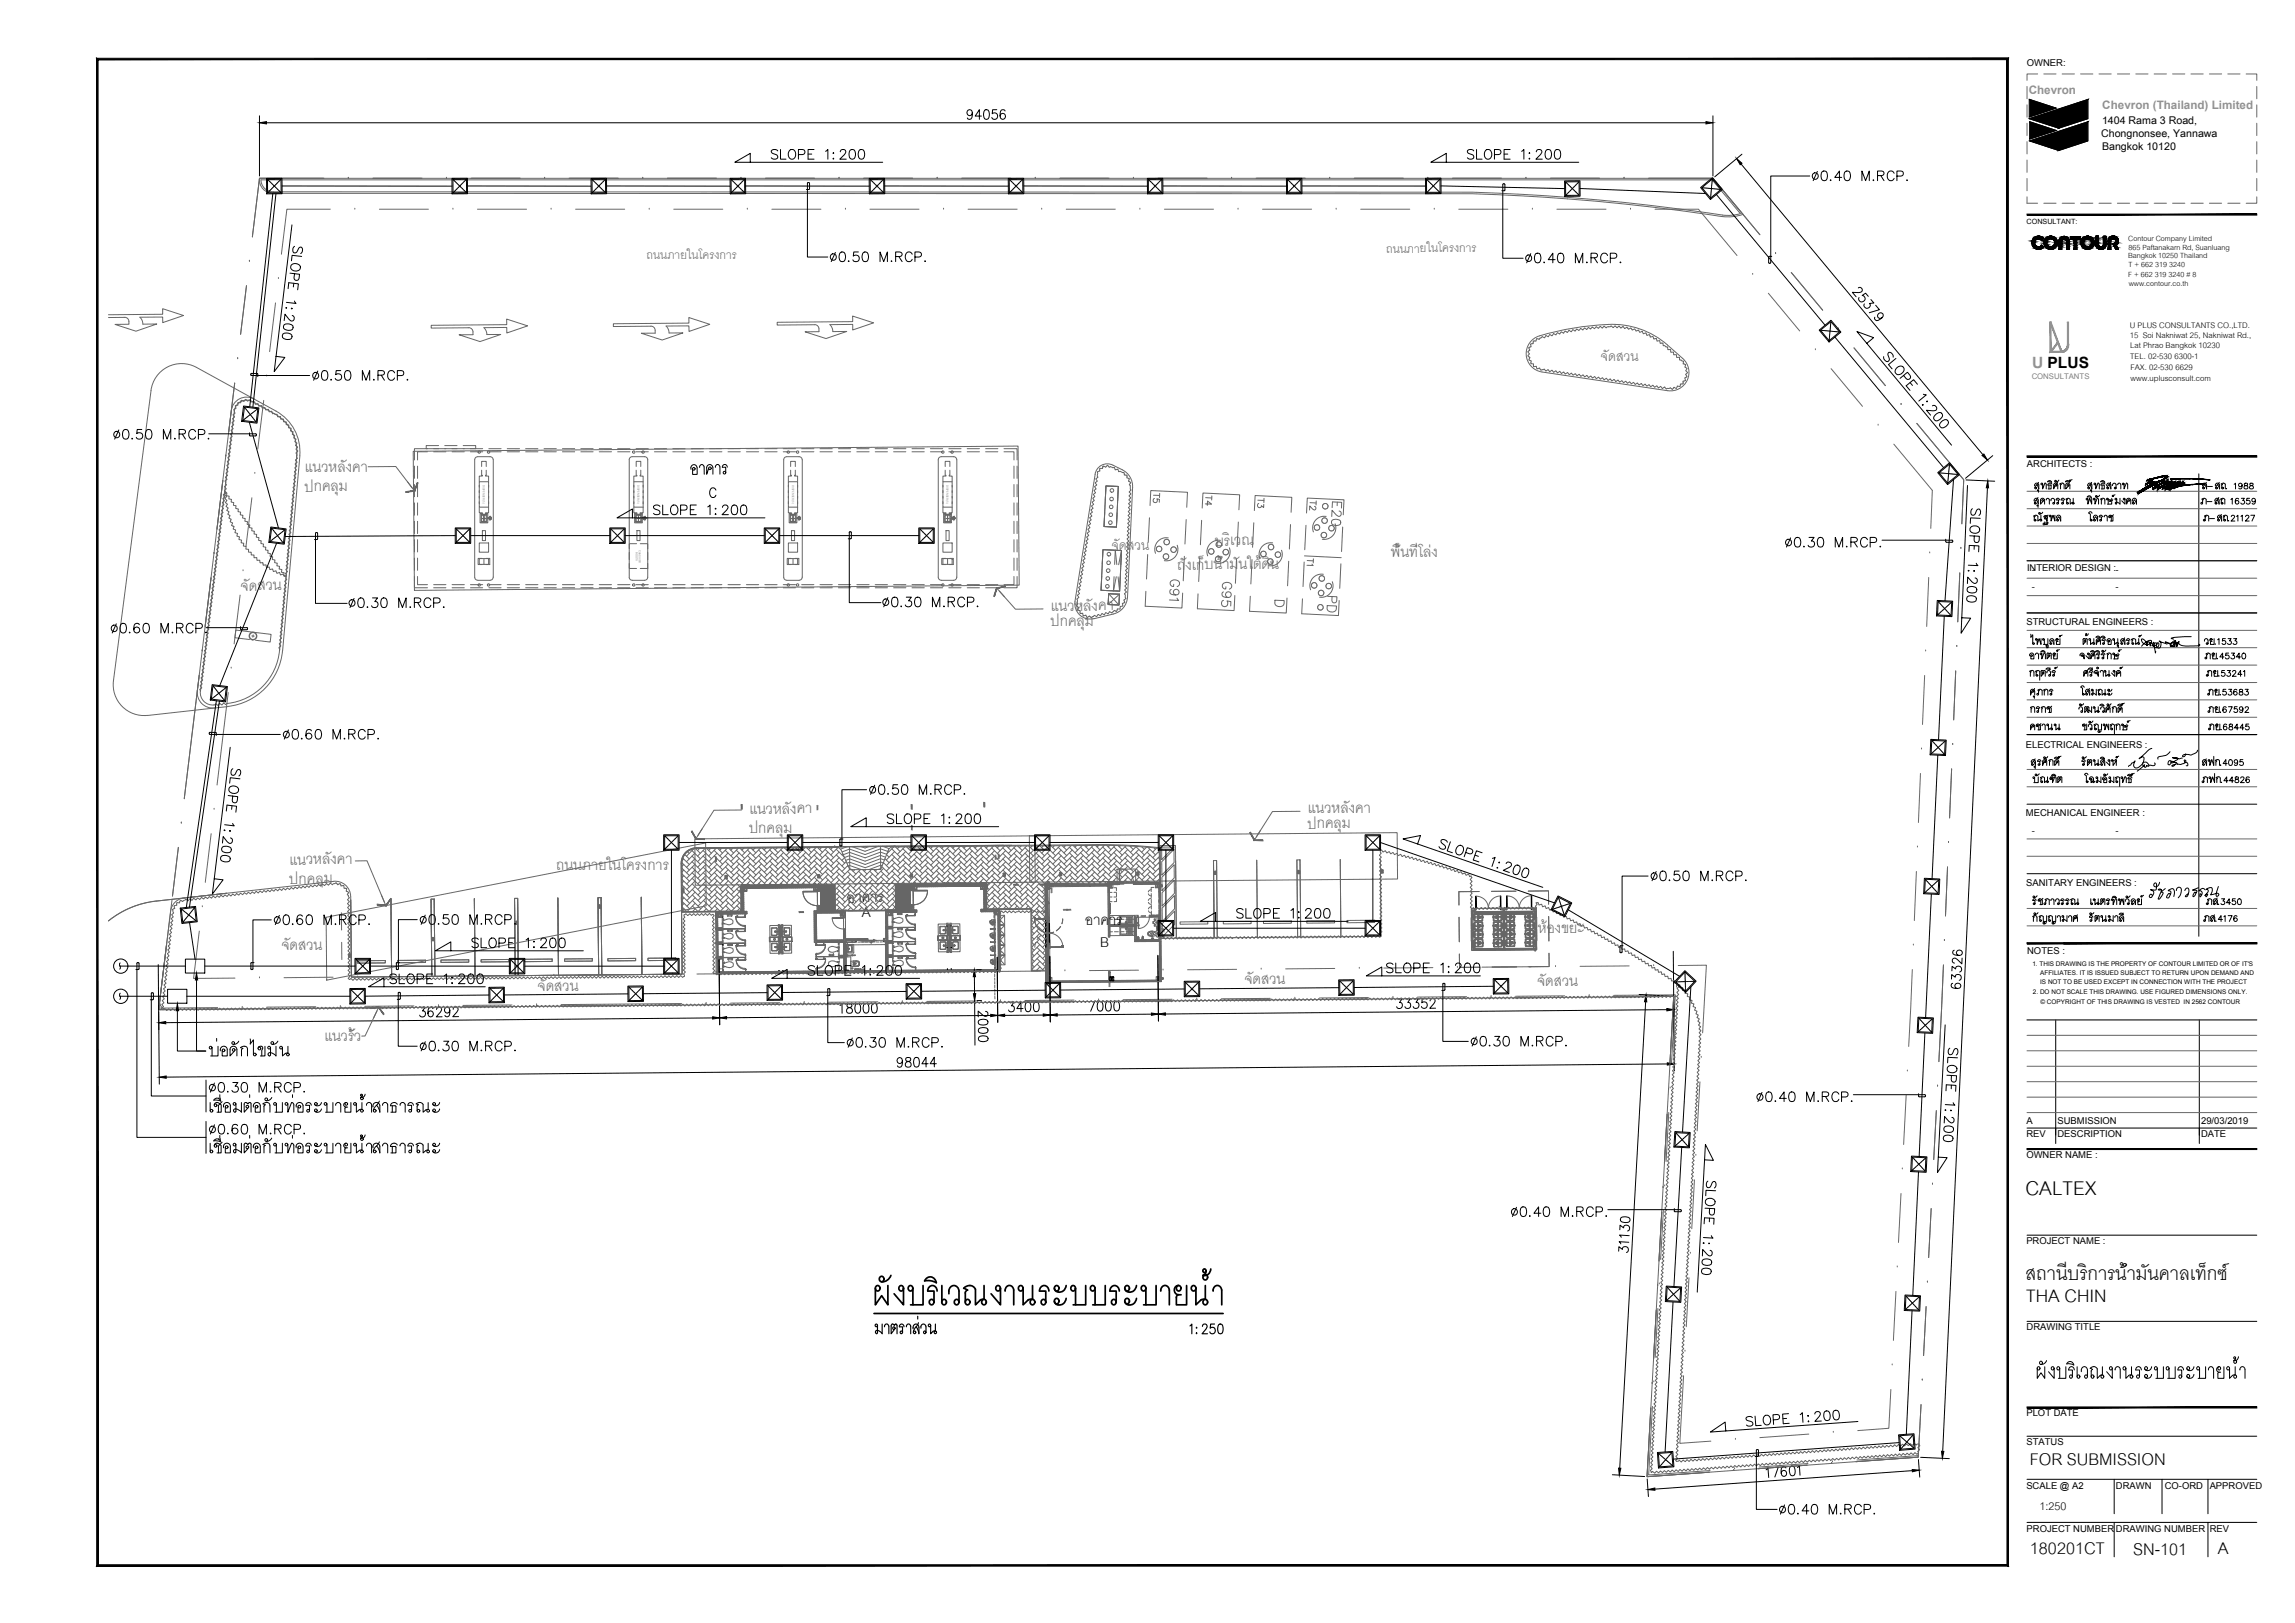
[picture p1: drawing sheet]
<svg xmlns="http://www.w3.org/2000/svg" width="594mm" height="420mm" viewBox="0 0 594 420" stroke-linecap="round" stroke-linejoin="round" font-family="sans-serif">
<defs><g id="words">
<text font-size="7.5" x="524.3" y="309.3">CALTEX</text>
<text font-size="6.9" x="524.3" y="331.4">สถานีบริการน้ำมันคาลเท็กซ์</text>
<text font-size="6.8" x="524.5" y="337.1">THA CHIN</text>
<g font-size="6.4">
<text x="525.4" y="379.2">FOR SUBMISSION</text>
<text x="525.5" y="402.3">180201CT</text>
<text x="552.2" y="402.5">SN-101</text>
<text x="574.1" y="402.2">A</text>
</g>
<text font-size="6.2" x="177.8" y="124.2">อาคาร</text>
<g font-size="6.2" fill="#666">
<text x="348.5" y="137.2" transform="rotate(-90 348.5 137.2)">E20</text>
<text x="347.5" y="159.8" transform="rotate(-90 347.5 159.8)">PD</text>
</g>
<g font-size="5.7">
<text x="198.6" y="42.3">SLOPE 1:200</text>
<text x="378.9" y="42.3">SLOPE 1:200</text>
<text x="168.3" y="134.4">SLOPE 1:200</text>
<text x="229" y="214.5">SLOPE 1:200</text>
<text x="319.3" y="238.8">SLOPE 1:200</text>
<text x="121.4" y="246.6">SLOPE 1:200</text>
<text x="100.2" y="255.8">SLOPE 1:200</text>
<text x="208.1" y="253.6">SLOPE 1:200</text>
<text x="358.1" y="252.9">SLOPE 1:200</text>
<text x="307.3" y="346.4">1:250</text>
</g>
<g font-size="5.7" fill="#666">
<text x="306.6" y="156.6" transform="rotate(-90 306.6 156.6)">G91</text>
<text x="320" y="158.4" transform="rotate(-90 320 158.4)">G95</text>
</g>
<g font-size="5.3" fill="#666">
<text x="78.9" y="122.3" transform="rotate(-1 78.9 122.3)">แนวหลั</text>
<text x="89.5" y="122.2" transform="rotate(-1 89.5 122.2)">งคา</text>
<text x="78.9" y="127.2">ปกคลุม</text>
<text x="314.4" y="141.2">บริเวณ</text>
<text x="304.7" y="147.5">ถังเก็บน้ำมันใต้ดิน</text>
<text x="360.1" y="144.2">พื้นที่โล่ง</text>
<text x="62.4" y="152.9">จัดสวน</text>
<text x="272" y="158.2" transform="rotate(-1 272 158.2)">แนวหลั</text>
<text x="282.6" y="158.1" transform="rotate(-1 282.6 158.1)">งคา</text>
<text x="272" y="162.1" transform="rotate(-1 272 162.1)">ปกคลุ</text>
<text x="280.8" y="162" transform="rotate(-1 280.8 162)">ม</text>
<text x="193.9" y="215.6">ปกคลุม</text>
<text x="194" y="210.7" transform="rotate(-1 194 210.7)">แนวหลั</text>
<text x="204.6" y="210.6" transform="rotate(-1 204.6 210.6)">งคา</text>
<text x="338.5" y="214.5" transform="rotate(-1 338.5 214.5)">ปกคลุ</text>
<text x="338.5" y="210.5" transform="rotate(-1 338.5 210.5)">แนวหลั</text>
<text x="347.4" y="214.4" transform="rotate(-1 347.4 214.4)">ม</text>
<text x="349.1" y="210.4" transform="rotate(-1 349.1 210.4)">งคา</text>
<text x="75" y="223.8">แนวหลังคา</text>
<text x="144" y="225.3">ถนนภายในโครงการ</text>
<text x="74.9" y="228.8" transform="rotate(-1 74.9 228.8)">ปกคลุ</text>
<text x="83.8" y="228.7" transform="rotate(-1 83.8 228.7)">ม</text>
<text x="398.1" y="241.5">ห้องขยะ</text>
<text x="72.9" y="246.1">จัดสวน</text>
<text x="139.2" y="256.5">จัดสวน</text>
<text x="322.2" y="254.7">จัดสวน</text>
<text x="398" y="255.3">จัดสวน</text>
<text x="84" y="269.6" transform="rotate(-1 84 269.6)">แนวรั</text>
<text x="91.7" y="269.5" transform="rotate(-1 91.7 269.5)">้</text>
<text x="91.7" y="269.5" transform="rotate(-1 91.7 269.5)">ว</text>
</g>
<g font-size="5.3">
<text x="219.2" y="233.7" transform="rotate(-1 219.2 233.7)">อาคาร</text>
<text x="223.1" y="237.5" transform="rotate(-1 223.1 237.5)">A</text>
<text x="280.9" y="239.4" transform="rotate(-1 280.9 239.4)">อาคาร</text>
<text x="284.8" y="245.2" transform="rotate(-1 284.8 245.2)">B</text>
</g>
<g font-size="4.9" fill="#666">
<text x="414.4" y="93.6">จัดสวน</text>
<text x="315" y="131.9" transform="rotate(-90 315 131.9)">T4</text>
<text x="328.4" y="132.6" transform="rotate(-90 328.4 132.6)">T3</text>
<text x="341.8" y="133.4" transform="rotate(-90 341.8 133.4)">T2</text>
<text x="287.8" y="142.3">จัดสวน</text>
<text x="329.1" y="158.4">D</text>
</g>
<g font-size="4.4" fill="#666">
<text x="301.3" y="131.2" transform="rotate(-90 301.3 131.2)">T5</text>
<text x="337.3" y="147.5">T1</text>
</g>
<g font-size="4.3" fill="#666">
<text x="358.8" y="65.4">ถนนภายในโครงการ</text>
<text x="167.4" y="67.2">ถนนภายในโครงการ</text>
</g>
<text font-size="4.3" x="528" y="391">1:250</text>
<text font-size="4" fill="#8e9291" x="526" y="95.3">U PLUS</text>
<g font-size="3.7">
<text x="525.9" y="148.4">-</text>
<text x="547.6" y="148.4">-</text>
<text x="525.9" y="152.9">-</text>
<text x="547.6" y="152.9">-</text>
<text x="525.9" y="215.9">-</text>
<text x="547.6" y="215.9">-</text>
</g>
<g font-size="3.1">
<text x="551.3" y="87.5">15 Soi Nakniwat 25, Nakniwat Rd.,</text>
<text x="551.3" y="84.9">U PLUS CONSULTANTS CO.,LTD.</text>
<text x="551.4" y="90.1">Lat Phrao Bangkok 10230</text>
<text x="551.4" y="93">TEL. 02-530 6300-1</text>
<text x="551.5" y="95.8">FAX. 02-530 6629</text>
<text x="551.5" y="98.7">www.uplusconsult.com</text>
</g>
<g font-size="3" fill="#8e9291">
<text x="525.2" y="24.4">Chevron</text>
<text x="544.2" y="28.2">Chevron (Thailand) Limited</text>
</g>
<g font-size="2.8">
<text x="543.9" y="35.6">Chongnonsee, Yannawa</text>
<text x="544.1" y="32.1">1404 Rama 3 Road,</text>
<text x="544.1" y="39">Bangkok 10120</text>
<text x="550.9" y="62.4">Contour Company Limited</text>
<text x="551" y="64.7">865 Paftanakarn Rd, Suanluang</text>
<text x="550.9" y="66.9">Bangkok 10250 Thailand</text>
<text x="550.9" y="71.6">F + 662 319 3240 # 8</text>
<text x="551" y="69.1">T + 662 319 3240</text>
<text x="551" y="74.1">www.contour.co.th</text>
</g>
<g font-size="2.4">
<text x="524.7" y="17.2">OWNER:</text>
<text x="524.7" y="120.9">ARCHITECTS :</text>
<text x="524.7" y="147.9">INTERIOR DESIGN :</text>
<text x="524.6" y="161.7">STRUCTURAL ENGINEERS :</text>
<text x="524.4" y="193.6">ELECTRICAL ENGINEERS :</text>
<text x="524.4" y="211.2">MECHANICAL ENGINEER :</text>
<text x="524.5" y="229.4">SANITARY ENGINEERS :</text>
<text x="524.7" y="246.9">NOTES :</text>
<text x="524.6" y="290.9">A</text>
<text x="532.6" y="290.9">SUBMISSION</text>
<text x="569.8" y="290.9">29/03/2019</text>
<text x="524.5" y="299.8">OWNER NAME :</text>
<text x="524.6" y="294.2">REV</text>
<text x="532.6" y="294.2">DESCRIPTION</text>
<text x="569.8" y="294.2">DATE</text>
<text x="524.5" y="322.1">PROJECT NAME :</text>
<text x="524.6" y="344.4">DRAWING TITLE</text>
<text x="524.6" y="366.7">PLOT DATE</text>
<text x="524.6" y="374.1">STATUS</text>
<text x="524.5" y="385.5">SCALE @ A2</text>
<text x="547.7" y="385.5">DRAWN</text>
<text x="560.4" y="385.5">CO-ORD</text>
<text x="572" y="385.5">APPROVED</text>
<text x="524.6" y="396.6">PROJECT NUMBER</text>
<text x="547.7" y="396.6">DRAWING NUMBER</text>
<text x="572" y="396.6">REV</text>
</g>
<text font-size="2" fill="#7f8274" x="525.9" y="98.2">CONSULTANTS</text>
<text font-size="1.9" x="524.6" y="58.1">CONSULTANT:</text>
<g font-size="1.7">
<text x="526.1" y="250.1">1. THIS DRAWING IS THE PROPERTY OF CONTOUR LIMITED OR OF IT'S</text>
<text x="526.2" y="257.3">2. DO NOT SCALE THIS DRAWING. USE FIGURED DIMENSIONS ONLY.</text>
<text x="528.1" y="252.4">AFFILIATES. IT IS ISSUED SUBJECT TO RETURN UPON DEMAND AND</text>
<text x="528.1" y="254.9">IS NOT TO BE USED EXCEPT IN CONNECTION WITH THE PROJECT</text>
<text x="528.2" y="259.8">© COPYRIGHT OF THIS DRAWING IS VESTED IN 2562 CONTOUR</text>
</g>
<g font-size="1.1" fill="#666">
<text x="125" y="125.6" transform="rotate(90 125 125.6)">DISPENSER (5)</text>
<text x="165" y="125.6" transform="rotate(90 165 125.6)">DISPENSER (5)</text>
<text x="205" y="125.6" transform="rotate(90 205 125.6)">DISPENSER (5)</text>
<text x="245" y="125.6" transform="rotate(90 245 125.6)">DISPENSER (5)</text>
<text x="164.6" y="142.8" transform="rotate(90 164.6 142.8)">BOOTH</text>
<text x="165.4" y="142.3" transform="rotate(90 165.4 142.3)">CHASHIER</text>
</g>
</g></defs>
<!-- layer: SN-D -->
<g fill="none" stroke="#666" stroke-width=".26">
<path d="M107 116.8l156.5-1.3 .3 36-156.5 1.3zM126.9 118.2a.83 .83 0 0 1 .8 .8v30.4a.79 .79 0 0 1-.8 .8M126.9 118.2h-3.2a.79 .79 0 0 0-.8 .8v30.4a.79 .79 0 0 0 .8 .8h3.2M163.1 118.5l.6-.3h3.2a.79 .79 0 0 1 .8 .8v30.4a.79 .79 0 0 1-.8 .8h-3.2a.76 .76 0 0 1-.8-.8v-30.4zM206.9 118.2a.83 .83 0 0 1 .8 .8v30.4a.79 .79 0 0 1-.8 .8M206.9 118.2h-3.2a.79 .79 0 0 0-.8 .8v30.4a.79 .79 0 0 0 .8 .8h3.2M243.1 118.5l.6-.3h3.2a.83 .83 0 0 1 .8 .8v30.4a.79 .79 0 0 1-.8 .8h-3.2a.79 .79 0 0 1-.8-.8v-30.4zM126.3 134.1h.6M126.3 134v.4M126.6 134v.3v-.2M127.2 134.2l-.1-.2v.3M127.2 134.2h.1"/>
<path d="M206.3 134.1h.6M206.3 134v.4M206.6 134v.3v-.2M207.2 134.2l-.1-.2v.3M246.3 134.1h.6M246.3 134v.4M246.6 134v.3v-.2M247.2 134.2l-.1-.2v.3M247.2 134.2h.1M286.3 125.8l3.2 .1-.5 10.6-3.2-.2zM285.5 142.3l4.8 .2-.5 10.5-4.8-.2zM287 153.7l2.8 .1-.1 2.8-2.8-.1z"/>
<path d="M44.5 232.8l-3.4 28.6 59.7-.5M185.2 237.4h.4v.2h-.4zM185.2 237.6h.4l.1 2.8h-.4zM185.4 237.6l.1 2.8M185.5 237.2v.2h.2M185.5 236.8v.3M185.7 236.4l-.2 .2M185.7 237.4h1.3l-.1-.8h6.4v-.7l-.8 .1v-5.2h.8v-.9l17.4-.1v.8h.9l-.1 5.2h-.8l.1 8.2 7.6-.1 .1 7.4-32.6 .3zM185.9 236.4h.3M186.2 237.4h-.3M186.4 236.4l.1 .2M186.5 236.7v.4"/>
<path d="M186.5 237.2l-.1 .2M192 229.2l.1 .2 .8-.2v.2l-.9 .1zM192 229.4h.1M192 229.3h.1M192.1 229.4h.1M192.2 229.4h.1M192.3 230.6l.2 .2M192.3 230.1v.3M192.3 229.4h.1M192.4 229.4h.1M192.5 229.8h-.2v.1M192.5 229.4h.1"/>
<path d="M192.6 229.4h.1M192.6 230.8h.3M192.6 229.8h.3M192.8 229.4h.1M192.8 229.3h.1M192.9 229.4h.1M192.9 236.6h.1M193.1 229.8l.2-.1v.2M193.3 230.6l-.2 .2M193.3 230.1v.3M197.6 229.1l13.5-.1v.1zM197.6 229.1h1.1"/>
<path d="M198.8 229.1h2.4M202 239.8h.2v6.8h-.2zM202 239.9v.1M202 239.8v.1M202 239.8h.1M202.1 239.8l.1 .1M202.1 239.9l.1 .1M202.2 239.9l-.1 .1M202.2 239.8l-.2 .2M203.5 229.1h-2.3M203.7 229.1h-.1M203.8 229.1h2.1"/>
<path d="M206.1 229l-.1 .1M210.7 230.4v.2h.2M210.7 229.9v.3M210.8 229.2h.1M210.8 229.1h.3M210.8 229.6l-.1 .2M210.9 229.1h.1M210.9 229.2h.1M211 229.2h.1M211 229.1h.1M211 230.6h.3M211 229.6h.3"/>
<path d="M211 229.1l.1 .2M211.1 229.3h.1M211.1 229.1l.1 .1 .8-.1v.2h-.9zM211.1 229.1v.2M211.1 229h-5M211.1 229.2h.1M211.1 229.1h.1M211.2 229.3h.1M211.3 229.2h.1M211.3 229.3h.1M211.3 236.4l6.2-.1v.8h.8l.1 6.2-7 .1zM211.4 229.3h.1"/>
<path d="M211.4 229.2h.1M211.5 229.3h.1M211.5 229.6l.2 .2M211.5 229.2h.1M211.6 229.3h.1M211.6 229.2h.1M211.7 230.4l-.2 .2M211.7 229.3h.1M211.7 229.9v.3M211.7 229.2h.1M211.8 229.3h.1M211.8 229.2h.1"/>
<path d="M211.9 229.2h.1M211.9 229.3h.1M211.9 229.1h.1M212 229.5h.1zM212 229.3l.1 .2zM212 230.3h.1M212 230.6h.1M212 234.6h.1M212 234.8h.1M212 234.6v.2M212 235.6l.2 .2zM212.1 229.5h.1"/>
<path d="M212.1 230.4h.1M212.1 230.4v.2M212.1 229.3h.2v1.3zM212.2 235.9h.1M212.2 234.6h.1l.1 1.3h-.2zM212.3 229.3v1.3M212.3 234.6v1.3M217.5 236.5v.3M217.5 237v.1h.2M217.6 236.3h.4v.7h-.4zM217.7 236.1l-.2 .2M217.9 236.1h.3"/>
<path d="M217.9 237.1h.3M218.3 236.1l.2 .2M218.5 236.9l-.1 .2M218.5 236.5v.3M229.5 236.4v.3M229.5 236.8v.2h.2M229.6 235.7h.8v.4h-.8zM229.7 236l-.2 .2M229.9 236h.3M229.9 237h.3M230.3 236h.2v.2M230.4 236.1h.4v.4h-.4z"/>
<path d="M230.5 236.8l-.1 .2M230.5 236.4v.3M236 228.9l.1 .1h.7l.1-.1v.2h-.9zM236 229h.1M236 229.1h.1M236 228.9h.1M236.1 229h.1M236.1 229.1h.1M236.2 229h.1M236.2 229.1h.1M236.3 229.7v.3M236.3 230.2l.2 .2"/>
<path d="M236.3 229h.1M236.4 230.4l.9-.1v-.7l16.6-.2v.8h.8v5.2h-.8v.6h3.6v.8h.8l.2 14.2-28.6 .2-.1-14.2h1.1v-.8h6.4v-.6h-.8zM236.4 229h.1M236.5 229.4l-.2 .1M236.5 229h.1M236.6 229h.1M236.6 230.4h.3M236.7 229.1h.1M236.8 229h.1M236.8 228.9h.1M236.9 229h.1M236.9 236.2h.1"/>
<path d="M236.9 229.4h-.3M237.1 229.4l.2 .1M237.3 230.2v.2h-.2M237.3 229.7v.3M245.6 239.4h.2v6.8h-.2zM245.6 239.5v.1M245.6 239.4v.1M245.6 239.4h.1M245.7 239.4l.1 .1M245.7 239.5l.1 .1M245.8 239.5l-.1 .1M245.8 239.4l-.2 .2"/>
<path d="M253.9 230v.2h.2M253.9 229.6v.3M254 229.2l-.1 .2M254.2 229.2h.3M254.3 228.7l.1 .2h.7l.1-.2v.2h-.9zM254.3 228.8h.1M254.3 228.7h.1M254.3 228.9h.1M254.4 228.9h.1M254.5 228.9h.1M254.5 230.2h-.3M254.6 228.9h.1"/>
<path d="M254.7 229.2h.2v.2M254.7 228.9h.1M254.8 228.9h.1M254.9 230l-.2 .2M254.9 229.5v.4M254.9 228.9h.1M255 228.9h.1M255.1 228.9h.1M255.1 228.8h.1M255.1 228.7h.1M255.2 228.8h.1M255.2 228.9h.1"/>
<path d="M257.5 236.6v.2h.2M257.5 236.1v.3M257.7 235.8h-.2v.2M257.9 236.8h.3M258.2 235.8h-.3M258.3 235.8h.2v.2M258.4 236.8h.4v.2h-.3zM258.5 237h.3l.1 2.4h-.4zM258.5 239.4h.4v.2h-.4zM258.5 239.6h.4v2.4h-.4zM258.5 236.6l-.1 .2M258.5 236.1v.3"/>
<path d="M258.6 237l.1 2.4M258.7 239.6v2.4M267.8 238h.1M267.8 237.9h.1M267.8 237.9h.2zM267.8 238h.2zM267.8 237.9a3.6 3.6 0 0 0 3.7 3.6M267.9 237.9h.1M268 237.9h.1M268 238h.1M268 238h3.4v.8M270.5 229.2h.1"/>
<path d="M270.5 228.8h.1M270.5 229.6h.1M270.5 229h.1M270.5 228.8l.2 .2M270.6 229.4h.1M270.5 228.7l.2 8.8M270.5 229.2l.2 .2M270.5 229.8l.3 .1M270.6 231.6h.1M270.6 231.2h.1M270.6 230.8h.1M270.6 230.4h.1"/>
<path d="M270.6 230.2h.1M270.6 230v.2M270.6 230.6h.1M270.6 231.9h.1M270.6 231.6l.1 .1M270.6 229.6h.1M270.6 230.2v.1M270.6 230.6v.1M270.6 231h.1M270.6 232.4h.1M270.6 232.3h.1M270.6 233.7h.1"/>
<path d="M270.6 233.2h.1M270.6 232.8h.1M270.6 233.5h.1M270.6 233.9h.1M270.6 232.4l.2 .3M270.6 233.2l.1 .3M270.6 233.7l.1 .2M270.6 234.1l.2 .2M270.6 233.1h.1M270.6 234.3h.1M270.6 233.6v.1M270.6 232.8l.1 .2"/>
<path d="M270.6 232.7h.1M270.6 234.1h.1M270.6 234.9h.1M270.6 234.5h.1M270.6 234.7h.1M270.6 235.1h.1M270.6 231.5h.1M270.6 231v.1M270.6 228.7v.1M270.6 236.9h.1M270.6 236.5h.1M270.6 235.7h.1"/>
<path d="M270.6 235.3h.1M270.6 235.5h.1M270.6 235.9h.1M270.6 234.9l.2 .2M270.6 235.3l.2 .2M270.6 235.7l.1 .2M270.6 236.1l.1 .2M270.6 235.9h.2M270.6 236.3h.1M270.6 236.5l.2 .1M270.6 236.1h.2M270.6 237.3h.1"/>
<path d="M270.6 236.1h.1M270.6 236.7h.1M270.6 237.1h.1M270.6 229.1v.1M270.6 228.8l.2 .1M270.6 230.3l.1 .3M270.6 235.5v.2M270.6 232h.1M270.6 229.4v.2M270.6 229.9v.1M270.6 230.7v.1M270.6 231.1v.1"/>
<path d="M270.6 237.5v.1M270.6 237.1v.1M270.6 236.7v.1M270.6 229v.1M270.6 229.8v.1M270.6 229.6l.1 .2M270.6 232.7l.2 .2M270.6 231.5v.1M270.6 230.6l.3 .1M270.6 232.3v.1M270.6 236.3l.2 .1M270.6 231.5l.2 .2"/>
<path d="M270.6 232.3l.2 .2M270.6 232.7v.1M270.6 233.1l.1 .1M270.6 233.5l.1 .2M270.6 231.2l.2 .1M270.6 234.8v.1M270.6 237.1l.1 .1M270.6 236.7l.1 .1M270.7 231.2v.2M270.7 232.1h.2M270.7 229.8l-.2 .2h.3M270.7 234.4v.3"/>
<path d="M270.7 230.8v.1M270.7 234.7l-.1 .1M270.7 229v.2M270.7 229.4l-.1 .2M270.7 233.9v.2M270.7 235.1l.1 .2M270.7 235.9l-.1 .2M270.7 235.2l-.1 .1M270.7 230.2l.1 .1M270.7 234.3l-.1 .2M270.7 230.2l-.1 .2M270.7 233.9l-.1 .1"/>
<path d="M270.7 234.9h.1M270.7 233.2v.1M270.7 230.6l-.1 .1M270.7 229h.1M270.7 229.4h.1M270.7 230.6l.1 .2M270.7 236v.1M270.7 236.4l.1 .2M270.7 236.8v.1M270.7 237.2v.1M270.7 231l.2 .4M270.7 236.8l-.1 .1"/>
<path d="M270.7 231.9l-.1 .1M270.7 231.5l.1 .2M270.7 236.4l-.1 .1M270.7 237.2l-.1 .1M270.7 231l-.1 .1M270.7 231.5h-.1M270.7 235.5l.1 .2M270.7 237.3v.2M270.7 234.3v.1M270.7 236.9l.1 .2M270.7 234.7v.2M270.7 235.1l.2 .1"/>
<path d="M270.7 234.7l.2 .1M270.7 235.9v.1M270.7 234.3h.1M270.7 235.5l.1 .1M270.7 229l.1 .1M270.7 237.1l.1 .3-.1-.1M270.7 230.9v.1M270.7 237.5v.1M270.7 229.8v.1M270.7 229.8h-.2M270.7 231h-.1M270.7 229.4l.1 .1"/>
<path d="M270.7 237.5l.1 .1M270.7 236.7v.1M270.7 237.1v.1M270.7 236.7l.1 .1M270.7 232.3l.1 .2M270.7 232.7v.4M270.7 233.5l.1 .2M270.7 233.9l-.1 .2M270.7 232.3l-.1 .1M270.7 232.2l-.1 .1M270.7 233.1h.1M270.7 233.5h.1"/>
<path d="M270.7 234.7h.1M270.7 231.7v.1M270.7 231.5h.1M270.7 229.9h.1M270.7 232.3h.1M270.7 231.9h.1M270.7 232.7h-.1M270.7 233.9l.1 .1M270.8 229.2l.1 .2h-.3M270.8 229.6l.1 .2M270.8 229.9v.1M270.8 230.3v.1"/>
<path d="M270.8 230.8v.1M270.8 236.6v.1M270.8 233.5l.1 .1M270.8 230.4l.1 .1M270.8 230.8l.3 .1M270.8 235.1h-.1M270.8 235.5h-.1M270.8 236.7h-.1M270.8 237.1h-.1M270.8 230l.2 .2M270.8 230.9h-.1M270.8 235.1v.1"/>
<path d="M270.8 230.6l.1 .1M270.8 231.9h.1M270.8 231.4l-.1 .1M270.8 231.8l-.1 .1M270.8 234.3l.1 .1M270.8 233.9l.1 .1M270.8 232.7v.1M270.8 232.3v.1M270.8 234.7v.1M270.8 233.1h.1M270.8 232.1h-.1M270.8 230.4l-.1 .1"/>
<path d="M270.8 234.3v.1M270.8 236.4h.1M270.8 230.8h.1M270.8 231.7l.1 .2M270.8 231.7h.1M270.8 232.1l-.1 .1M270.8 233.2v.1M270.8 235.5l.1 .2M270.8 232.5v.1M270.8 234.5h-.1M270.8 233.3h-.1M270.8 236.3l.1 .1"/>
<path d="M270.8 237.1l.1 .1M270.8 236.7l.1 .1M270.8 234.6l.1 .1M270.8 233v.1M270.8 234.6v.1M270.8 233.1v.1M270.8 235.9v.1M270.8 230.3h.1M270.8 229.5h.1M270.8 229.5v.1M270.8 229.1v.1M270.8 233.3v.1"/>
<path d="M270.8 234.9h-.1M270.8 233.7h-.1M270.8 232v.1M270.8 229.1h.1M270.8 234.5v.1M270.8 235.2v.1M270.8 235.6v.1M270.8 236v.2M270.8 236.4l.1 .2M270.8 229.5l.1 .1M270.8 229.9l.1 .1M270.8 230.3l.1 .2"/>
<path d="M270.8 228.9l-.2 .1M270.8 231.6v.1M270.8 234l-.1 .1-.1-.1M270.8 235.3l.2 .2M270.8 232.8v.2M270.8 232h.1M270.8 230.1l.1 .2M270.8 228.9h.1M270.8 231.2h.1M270.8 229.7l-.1 .1M270.8 235l-.1 .2M270.8 235.5h.1"/>
<path d="M270.8 237.1h.1M270.8 235h.1M270.8 234.6h.1M270.8 233.8h.1M270.8 233.4h.1M270.8 233h.1M270.8 232.6h.1M270.8 232.8h.1M270.8 232.4h.1M270.8 231.6h.1M270.8 232.4v.1M270.8 235.7v.1"/>
<path d="M270.8 234.8v.1M270.8 233.6h.1M270.8 236h.1M270.8 237h.1M270.8 228.7v.1M270.8 233.6v.2M270.8 234l.1 .2M270.8 234.8v.2M270.8 231.2l.1 .1M270.8 233.2h.1M270.8 232.6l-.2 .1M270.8 234.4v.1"/>
<path d="M270.8 236.8l-.1 .1M270.8 236.2h.1M270.8 233l.1 .1M270.8 235.8h.1M270.8 235.6h.1M270.8 234.8h.1M270.8 234.4h.1M270.8 234h.1M270.9 229.2h.1M270.9 229.6h.1M270.9 230l-.2 .3M270.9 236.8l-.1 .2"/>
<path d="M270.9 235v.4M270.9 234v.1M270.9 234.4v.1M270.9 235.2v.1M270.9 236v.2M270.9 230.8v.1M270.9 229.7h-.1M270.9 229.3h-.1M270.9 228.9h-.1M270.9 236.4l-.1 .2M270.9 235.8v.1M270.9 235.4v.1"/>
<path d="M270.9 229.9h-.1M270.9 235.8l-.1 .1M270.9 235h-.1M270.9 235.4l-.1 .1M270.9 236.8h.1M270.9 236.4h.1M270.9 235.2h-.1M270.9 237.3v.1M270.9 230h.1M270.9 232v.2M270.9 232.4v.2M270.9 236.8v.2"/>
<path d="M270.9 236.4v.1M270.9 237.3h.1M270.9 232.8l.1 .3M270.9 233.2v.1M270.9 233.6v.2M270.9 236.2v.2M270.9 231.3l-.3 .2M270.9 230.9l.1 .1M270.9 230.4h.1M270.9 237.5h.1M270.9 231l-.1 .1M270.9 231.4v.1"/>
<path d="M270.9 237.1h.1M270.9 236.7h.1M270.9 230.3h-.1M270.9 236.7h-.1M270.9 237.5h-.1M270.9 231.6l.1 .3M270.9 235.7v.1M270.9 234.1l-.2 .2M270.9 233.8v.2M270.9 230.9h.1M270.9 230.5l.1 .1M270.9 232.2l.1 .1"/>
<path d="M270.9 232.6l.1 .1M270.9 233.4l.1 .1M270.9 231.6h.1M270.9 232.4h.1M270.9 232.8h.1M270.9 230.7v.1M270.9 230.3v.1M270.9 234.2v.2M270.9 233.4l-.1 .2M270.9 232.6l-.1 .2M270.9 232.2l-.1 .2M270.9 233.8l-.1 .1"/>
<path d="M270.9 233.4l-.1 .1M270.9 232.2l-.2 .1M270.9 231.5l-.1 .1M270.9 233.1l-.1 .1M270.9 234.1v.1M270.9 234.4l.1 .3M270.9 236.5v.1M270.9 236.6h.1M270.9 234.2l.2 .1M270.9 233.3v.1M270.9 233.8l.1 .1M270.9 235.7h.1"/>
<path d="M270.9 232h.1M270.9 236.7v.2M270.9 233.6h.1M270.9 233.2h.1M270.9 235.5v.1M270.9 234.8h.1M270.9 231.2l.1 .3M270.9 234.7l.1 .4M270.9 230.3l.1 .1M270.9 236.9v.1M270.9 235.9v.1M270.9 235.3v.1"/>
<path d="M270.9 237l.1 .1M270.9 230.8h.1M270.9 236.1h.1M270.9 235.6l.1 .1M270.9 237.1v.2M270.9 235.6v.1M270.9 234.4h.1M270.9 237.2h.1M271 237.2v.1M271 230.2h.1M271 230.4l.2 .2M271 233.1v.1"/>
<path d="M271 237.5v.1M271 230.6h.1M271 231.2l.1 .2M271 231.9l-.1 .1M271 235.2h.1M271 230h.1M271 231.2l-.1 .1M271 230.2l-.1 .1M271 233.6h.1M271 234.4l.2 .1M271 234.8v.1M271 232.4h-.1"/>
<path d="M271 232.8h-.1M271 236.8v.1M271 231.6l.2 .1-.2 .3M271 232l.2 .2M271 233.2l.2 .3M271 231v.2M271 232.7v.1M271 236v.3M271 236.5v.2M271 233.2l-.2 .2M271 232.8l-.2 .2M271 232.4l-.2 .2"/>
<path d="M271 231h.1M271 231.5h.1M271 231.9h.2M271 232.3h.1M271 232.7h.1M271 233.1h.1M271 236.4l.2 .3M271 237.3h.1M271 232.3v.1M271 232.8l.1 .1M271 232.4l.1 .1M271 236.5h.1"/>
<path d="M271 232l-.1 .1M271 231.9h.1M271 231.5v.1M271 234.7v.1M271 235.6v.1M271 236.1h.1M271 235.3h-.1M271 234.5l.1 .2M271 234.9l.1 .2M271 235.7l.1 .2M271 236.1l.1 .2M271 233.5v.1"/>
<path d="M271 236.1l-.2 .2M271 234.9l-.1 .1M271 234.5l-.1 .1M271 233.5h.1M271 233.9h.2M271 234.7h.1M271 235.1h.1M271 235.9h.2M271 233.9v.2M271 234.1h.1M271 235.7v.2M271 234.1h-.1"/>
<path d="M271 235.1v.2M271 236.4h.1M271 231v.1M271 230.6v.1M271 230.2v.1M271 229.9h.1M271 230.3l.1 .2M271 230.7v.1M271 235.5v.1M271 237.3l.1 .3M271 237.3l.2 .3M271 236.3h.1"/>
<path d="M271 236.3h.2M271 237.5h.1M271 236.9h.1M271 236.9l-.1 .1M271 229.9l-.1 .2M271 237.1v.2M271 236.7v.1M271 236.3v.1M271 235.9v.1M271 233.9h.1M271 230.8h.1M271 233.5h.2"/>
<path d="M271 229.9l.1 .2M271 231.1l.1 .2M271 231.5l.1 .2M271 231.9v.1M271 231.5l-.4 .5M271 233.6l-.1 .1h.2M271 231.1l-.1 .1M271 233.2h-.1M271 236.7l.1 .1M271 237.1l.1 .1M271 235.9h.1M271 235.5h.1"/>
<path d="M271 232l.1 .1M271 230.8l.1 .1M271.1 234.4v.1M271.1 234.7v.1M271.1 235.1v.2M271.1 235.5l.1 .2M271.1 230l.1 .2M271.1 232.4l.1 .3M271.1 234.8l.1 .1M271.1 230.2l-.2 .3M271.1 235.6l-.2 .1M271.1 233.9l-.1 .2"/>
<path d="M271.1 234.8l-.1 .1M271.1 233.5l-.1 .1M271.1 234.3l-.1 .1M271.1 234.1h.1M271.1 233.7h.1M271.1 232.8l.1 .1M271.1 236l.1 .1M271.1 232.3v.1M271.1 232.7v.1M271.1 236.3v.1M271.1 236.8v.1M271.1 237.2l.1 .2"/>
<path d="M271.1 231.5h.1M271.1 232.9l.1 .2M271.1 234.1l.1 .2M271.1 236.9l.1 .2M271.1 236.8l-.1 .1M271.1 233.7l.1 .2M271.1 235.3h.1M271.1 232.7h.1M271.1 237.3h-.1M271.1 235.9v.1M271.1 231l-.1 .1M271.1 231.5h-.1"/>
<path d="M271.1 231v.1M271.1 233.1l.1 .2M271.1 233.5v.2M271.1 233.9v.2M271.1 235.3l.1 .2M271.1 235.1l.1 .1M271.1 234.3l-.1 .2M271.1 235.3h-.2M271.1 234.7h.1M271.1 235.1v.1M271.1 230.1h.1M271.1 233.1h.1"/>
<path d="M271.1 230.9l.1 .2M271.1 237.5v.1M271.1 235.5h.1M271.1 230.7h.1M271.1 231.1h.1M271.1 236.3l-.1 .2M271.1 230.2h-.1M271.1 230.6l-.2 .1M271.1 231h.1M271.1 231.4v.1M271.1 235.9l-.1 .2M271.1 232.1h.1"/>
<path d="M271.1 230.7h-.1M271.1 235.5v.1M271.1 236.7v.1M271.1 230.2l.1 .1M271.1 228.4l.3-.2 .1 .1 .2 .4M271.2 228.5l-.1 .2M271.2 230.2h.1M271.2 231.5h.1M271.2 230.6h.1M271.2 231.9h.1M271.2 232.3h.1M271.2 232.7h.1"/>
<path d="M271.2 233.1h.1M271.2 232.2l-.1 .1M271.2 232.6l-.1 .1M271.2 233l-.1 .1M271.2 233.5h-.1M271.2 233.9h-.1M271.2 230.5h-.1M271.2 230.9h-.1M271.2 234.1h.1M271.2 231.7h-.1M271.2 231.3h-.1M271.2 233.5h.1"/>
<path d="M271.2 233.9h.1M271.2 234.3l-.2 .1M271.2 234.7v.1M271.2 232.3h-.2M271.2 234.7h.1M271.2 235.5h-.2M271.2 236.7h-.2M271.2 234.3h-.1M271.2 233.3h.1M271.2 232.9h.1M271.2 234.3h.1M271.2 233.7h.1"/>
<path d="M271.2 232.5h-.1M271.2 235.9v.1M271.2 235.5h.1M271.2 235.9h.1M271.2 236.3h.1M271.2 236.7h.1M271.2 237.1h-.2M271.2 235.1h.1M271.2 236.3v.1M271.2 236.7h-.1M271.2 237.1l-.1 .1M271.2 237.5h-.1"/>
<path d="M271.2 236.6h.1M271.2 237.5h.1M271.2 237.1h.1M271.2 237h.1M271.3 237.5h.4v.3h-.4zM271.4 237.9h.1M271.4 237.9l.2-.1zM271.4 237.9l.2 .1zM271.4 237.8l-3.4 .1M271.4 237.8h.1M271.4 237.9h-3.4M271.4 238.8h.1"/>
<path d="M271.4 238.8h.2M271.5 237.8h.1M271.5 237.9h.1M271.6 237.9h.1M271.6 238.8h.1M271.6 238v.8M272.4 229.1h.2v.4h-.2zM272.6 229.1l14-.1v.4l-14 .1zM274.5 239.8l-1.1 1.2M275.1 237.9l-.2 1.2M277.5 229.1h.2v.4h-.2zM277.5 229.3h-4.9"/>
<path d="M282 229.1h.2v.4h-.2zM282 229.3h-4.3M286.6 229h.2v.4h-.2zM286.6 229.2l-4.4 .1M289.1 225h4.8l.1 3.6h-4.8zM293.7 239.8h-6.4M293.7 239.4h-6.4M294.2 237.6v1.5M294.2 239.1v2.5M294.3 237.5l-.1 .1M294.3 237.5h.2M298.3 237.4h-.6"/>
<path d="M298.4 237.4h1.4M299.9 237.4l.1 .1M300 237.6v1.6M300 239.2v2.5M300 230.9h.4v4.8h-.4zM300 230.7h.4v.2h-.4zM300 230.9l.2 .2h-.2zM300 233.2h.4v.2h-.4zM300 233.2h.2v.2h-.2zM300 235.7h.4v.2h-.4zM300.1 231.1v2.1M300.2 231.1v4.4"/>
<path d="M300.2 235.5h.2v.2h-.2zM300.3 233.4v2.1M300.4 229l.3 .1M300.7 229.1l.2 .2-.2 .2M300.7 229.5l-.3 .1M314.1 222.8l.2 20-9.8 .1M380.9 235.2l16.8-.1 .1 10.8-16.8 .1zM381.7 236l7.4-.1v.8l-7.4 .1zM381.8 236.1l7.2-.1v.6l-7.2 .1zM389.5 235.9h7.4v.8h-7.4zM389.6 236h7.2v.6h-7.2zM185.3 240.4h.4v.2h-.4z"/>
<path d="M185.3 240.6h.4v3.5h-.4zM185.3 244.1h.4v.2h-.4zM185.3 244.3h.4v3.5h-.4zM185.3 248h.4l.1 3.5h-.4zM185.3 247.8h.4v.2h-.4zM185.4 251.5h.4v.2h-.4zM185.5 240.6v3.5M185.5 244.3v3.5M185.5 248l.1 3.5M199.1 242.6l.2 1.2zM199.3 242.7h2.2v1h-2.2zM199.4 243.7h2.2v-1.1h-2.2h2.3v1.2h-2.3"/>
<path d="M200.3 243.2l.3 .1M200.4 243l.3 .2M200.7 241.1h1v.2h-1zM200.8 245.1h.9v.2h-.9zM202 242.2l.1 .1M202 242.1h.1M202 242.5v.1M202 242.1l.2 .2M202 242.6h.1M202 242.4l.2 .2M202 243.9h.2M202 243.8v.1"/>
<path d="M202 243.8h.1M202 243.8l.2 .2M202 246.5v.1M202 246.6h.1M202 246.4l.2 .2M202.1 242.4h-.1M202.1 243.9l-.1 .1M202.1 242.1h.1M202.1 242.4h.1M202.1 246.4h-.1M202.1 246.5l-.1 .1M202.1 243.8h.1"/>
<path d="M202.1 246.4h.1M202.2 242.2l-.1 .1M202.2 242.5l-.1 .1M202.2 242.1l-.2 .2M202.2 242.4l-.2 .2M202.2 243.8l-.1 .1M202.2 246.5l-.1 .1M202.2 246.4l-.1 .1M202.5 241.1l.9-.1v.3h-.9zM202.5 245.1l1-.1v.3h-1zM202.7 242.7l2.2-.1v1l-2.2 .1zM203.8 243l-.3 .2"/>
<path d="M203.9 243.2l-.3 .1M204.8 243.7h-2.2v-1.1l2.2-.1-2.3 .1v1.2l2.3-.1M204.9 242.5l.1 1.2zM219 244.4v2.4zM220.9 244.5h.1M220.9 244.5h-1.9v2.2h2M221 244.5v2.2M225.7 243.8h.1M225.7 243.8h-2.7M226.1 243.6h.2v.1l-.2 .1zM226.1 243.2h.2v.2h-.2zM229.2 243.4l.1 7.8-10.2 .1-.1-6.7 10.2-.1"/>
<path d="M229.3 243.3h.4v.3h-.4zM242.7 242.2l.2 1.2zM242.9 242.3h2.2v1h-2.2zM243 243.3h2.2v-1.1h-2.2h2.3v1.2h-2.3M243.9 242.8l.3 .2M244 242.6l.3 .2M244.3 240.7h1v.2h-1zM244.4 244.7h.9v.2h-.9zM245.6 242.1v.1M245.6 242.2h.1M245.6 242l.2 .2M245.6 243.5l.1 .1"/>
<path d="M245.6 243.4v.1M245.6 243.4h.1M245.6 243.4h.2M245.6 243.6h.2M245.6 246.1h.2M245.6 246.1v.1M245.6 246l.2 .2M245.7 242l-.1 .1M245.7 242l.1 .1M245.7 243.4l.1 .1M245.8 242.1l-.1 .1M245.8 243.5l-.1 .1"/>
<path d="M245.8 242l-.2 .2M245.8 246.1l-.2 .1M245.8 246l-.2 .2M246.1 240.7h.9v.2h-.9zM246.1 244.7h1v.2h-1zM246.3 242.3h2.2v1h-2.2zM247.4 242.6l-.3 .2M247.5 242.8l-.3 .1M248.4 243.3h-2.2v-1.1h2.2h-2.3v1.2h2.3M248.5 242.2l.1 1.2zM258.5 242h.4v.2h-.4zM258.5 242.2h.4v2.4h-.4z"/>
<path d="M258.5 244.6h.4v.2h-.4zM258.5 244.8h.4v2.4h-.4zM258.5 247.2h.4v.2h-.4zM258.5 247.4h.4l.1 2.4h-.4zM258.6 249.8h.4v.2h-.4zM258.7 242.2v2.4M258.7 244.8v2.4M258.7 247.4v2.4M268.1 244l-.2 1.2M269.5 242.1l-1.1 1.2M270.7 247.1h.1M270.7 246.7h.1"/>
<path d="M270.7 245.8h.1M270.7 245.7h.1M270.7 246.1h.1M270.7 245.6v8.8h.6M270.7 246.1l.2 .1M270.7 246.5h.1M270.7 245.8l.1 .3M270.7 246.2l.1 .3M270.7 246.7l.2 .1M270.7 246.6h.1M270.7 246.2v.1M270.7 247.5h.1"/>
<path d="M270.7 246.9h.1M270.7 247.3h.1M270.7 249.5h.1M270.7 249.1h.1M270.7 248.7h.1M270.7 247.9h.1M270.7 248.1h.1M270.7 248.5h.1M270.7 248.1h.2M270.7 248.9h.1M270.7 249.7h.1M270.7 248.3l.2 .2"/>
<path d="M270.7 248.7l.2 .2M270.7 249.5l.2 .2M270.7 249.9h.1M270.7 249.1l.2 .1M270.7 248.3h.1M270.7 249.3h.1M270.7 247.7h.1M270.7 250.3h.1M270.7 251.9h.1M270.7 251.5h.1M270.7 251.1h.1M270.7 250.7h.1"/>
<path d="M270.7 250.5h.1M270.7 251.8h.1M270.7 250.6h.1M270.7 250.5l.1 .1M270.7 251h.1M270.7 251.4h.1M270.7 252.6h.1M270.7 250.3l.1 .3M270.7 251.9l.1 .3M270.7 249.9l.2 .1M270.7 251.5l.1 .1M270.7 251.1l.1 .1"/>
<path d="M270.7 250.7l.1 .1M270.7 246.5h.2M270.7 252.8h.1M270.7 250.9v.1M270.7 251.3v.1M270.7 251.4v.1M270.7 249.7v.1M270.7 248.9v.1M270.7 252.3h.1M270.7 252.7l.2 .1M270.7 254h.1M270.7 253.6h.1"/>
<path d="M270.7 253.2h.1M270.7 253.8h.1M270.7 254.2h.1M270.7 254.4h.1M270.7 249.7l.1 .1M270.7 250.1l.1 .1M270.7 253h.1M270.7 253.4h.1M270.7 254.2h.2M270.7 253.6l.2 .2M270.7 246.1l.2 .2M270.7 254h.2"/>
<path d="M270.7 253.2h.2M270.7 252.8h.2M270.7 252.3l.1 .1M270.7 245.7l.2 .2M270.7 247.8v.1M270.7 246.2h.1M270.7 248.9l.1 .1M270.7 248.5l.1 .1M270.8 248.6l.1 .2v-.2M270.8 246.9l-.1 .2M270.8 246.5v.1M270.8 247v.1"/>
<path d="M270.8 247.4v.1M270.8 248.1l.1 .2M270.8 249v.1M270.8 248.6l-.1 .1M270.8 247.3l-.1 .2M270.8 248.2l-.1 .1M270.8 249.1h-.1M270.8 249.5h-.1M270.8 246.5l-.1 .1M270.8 247.7l-.1 .1M270.8 253h.1M270.8 252.6h.1"/>
<path d="M270.8 251h.1M270.8 247.9h.1M270.8 246.6l.1 .1M270.8 247.5l.2 .1M270.8 247.1l.1 .1M270.8 252.3l-.1 .1M270.8 249.8l-.1 .1M270.8 250.2l.1 .2M270.8 250.6l-.1 .1M270.8 251l-.1 .1M270.8 250.2v.1M270.8 254.2h.1"/>
<path d="M270.8 249.5l.1 .1M270.8 249.1l.1 .1M270.8 245.7h.1M270.8 246.1h.1M270.8 245.7l.1 .1M270.8 252.2h.1M270.8 250.6l.1 .3M270.8 251.8l.1 .2M270.8 252.6v.1M270.8 253l-.1 .1M270.8 253.4v.2M270.8 253.8v.2"/>
<path d="M270.8 247.9l.1 .2M270.8 251.8l-.1 .1M270.8 253.5h-.1M270.8 253.9v.1M270.8 254.3v.1M270.8 246.9l.1 .2h-.1M270.8 252.2v.1M270.8 251.5l.1 .1M270.8 253.1v.1M270.8 246.9v.1M270.8 247.3v.1M270.8 248.1v.1"/>
<path d="M270.8 247.3h.1M270.8 245.5v.2M270.8 251v.1M270.8 251.6l.1 .1M270.8 251.2h.1M270.8 249.3v.2M270.8 249.7v.2l.1-.1M270.8 250.6h.2M270.8 249.7l.2 .1M270.8 254.2v.1M270.8 253.6h.2M270.8 250.6h.1"/>
<path d="M270.9 252.6l-.2 .1M270.9 252.2v.3M270.9 246.5l.1 .2M270.9 246.9h-.2M270.9 247.3h-.2M270.9 246.8v.1M270.9 251.4l-.1 .1M270.9 253.2v.2M270.9 254v.2M270.9 252.8v.1M270.9 251.8l.1 .1M270.9 251.4v.1"/>
<path d="M270.9 252.6l.1 .1M270.9 251.8h-.1M270.9 253l-.1 .1M270.9 253.4l-.1 .1M270.9 253l.1 .1M270.9 253.4l.1 .1M270.9 254.2l-.1 .2M270.9 247.7h-.1M270.9 248.1h-.1M270.9 248.5h-.1M270.9 249.3h-.1M270.9 247.2v.1"/>
<path d="M270.9 248.1v.2M270.9 249.4l-.1 .1M270.9 247.7l-.1 .2M270.9 253.8l.1 .1M270.9 247.7v.1M270.9 246.1h.1M270.9 247.3l-.1 .2M270.9 248.6h-.1M270.9 249h-.1M270.9 253.8l-.1 .1M270.9 249.4h.1M270.9 250.2l-.2 .1"/>
<path d="M270.9 250.1l-.2 .1M270.9 251.7l-.1 .1M270.9 245.8v.1M270.9 246.2l.1 .4M270.9 250v.1M270.9 251.2v.1M270.9 245.9l.2 .2M270.9 248.1l.1 .1M270.9 248.9v.1M270.9 249.7v.1M270.9 249.3l.1 .1M270.9 247.8h.1"/>
<path d="M270.9 247.2v.2M270.9 247.4h.1M270.9 246.1v.1M270.9 250.6h.1M270.9 250.1v.1M270.9 248.5v.1M270.9 249.8h.1M270.9 250.6v.1M270.9 251v.1M270.9 245.5h.1M270.9 254.2l.1 .1M270.9 246.2h.1"/>
<path d="M270.9 252.6h-.1M270.9 253.8h-.1M270.9 254.2h.1M270.9 247.8v.1M270.9 249v.3M270.9 252.5v.1M270.9 252.9v.1M270.9 249.1v.1M270.9 249.5v.1M270.9 249.3l.1 .2M270.9 251.4l.1 .1M270.9 251h.1"/>
<path d="M270.9 253.8l.2 .3M270.9 249.3h.1M270.9 249.7h.1M270.9 250.2h.1M270.9 249h.1M270.9 248.6h.1M270.9 252.6v.1M270.9 252.2h.1M270.9 247.9v.1M270.9 245.5v.1M270.9 245.8h.1M270.9 248.3v.1"/>
<path d="M270.9 247.9h.1M270.9 245.8l.1 .2M270.9 246.2l.1 .1M270.9 250.8h.1M270.9 251.2h.1M270.9 248.4l.4 .1M270.9 247v.2M270.9 247.4v.3M270.9 248l.2 .1M270.9 246.6v.1M270.9 248.2v.1M270.9 251.5l.1 .4"/>
<path d="M270.9 245.6v.2M270.9 246l.1 .2M270.9 249.6l.1 .1M270.9 248.8h.1M270.9 252.2l.2 .1M270.9 246v.1M270.9 250.9v.1M270.9 251.3v.1M270.9 251l.1 .1M270.9 249.2h.1M270.9 248.2h.1M270.9 247h.1"/>
<path d="M270.9 246.6h.1M270.9 248.6v.2M270.9 250.4h.1M270.9 249.4v.1M270.9 252.4h.1M271 246.6h.1M271 247v.1M271 247.4v.1M271 247.8v.1M271 248.2v.1M271 248.6v.1M271 245.5l-.1 .1"/>
<path d="M271 248.8l-.2 .1M271 250.7l-.1 .1M271 252.4v.1M271 249.9v.1M271 252l.1 .3M271 251.1l-.1 .1M271 250.4l.1 .1M271 250.3l-.1 .1M271 247.6v.2M271 247.2h.1M271 253.3v.2M271 249.5l-.1 .1"/>
<path d="M271 252.9l-.1 .1M271 247.2h-.1M271 247.6h-.1M271 253.5h.1M271 253.6v.1M271 252.8v.1M271 251.2h.1M271 250.8h.1M271 251.1h.1M271 250.7h.1M271 250.3h.1M271 249.9h.1"/>
<path d="M271 249h.1M271 247.4h-.1M271 249l-.1 .2M271 253.1l-.2 .1M271 253.5v.1M271 252.8h-.1M271 252.3l-.1 .1M271 253.1h.1M271 249v.1M271 249.4v.1M271 251.2h.3M271 249.7h-.2"/>
<path d="M271 250.9l-.2 .1M271 251.3l-.2 .1M271 251.9v.1M271 251.3v.2M271 253.1v.2M271 252.7v.1M271 250.9l.1 .1M271 250.5l.1 .1M271 250.1h.1M271 250.5l-.1 .1M271 250.1h-.1M271 252.7h.1"/>
<path d="M271 251.9h.1M271 251.5v.1M271 245.5l.1 .2M271 253.9h.1M271 251.5l-.1 .3M271 251.9l-.1 .3M271 252.3h.1M271 247.5l.1 .2M271 247.9v.1M271 248.3v.1M271 248.7v.1M271 249.1v.1"/>
<path d="M271 253.3l.1 1M271 246.3v.3M271 246.2h-.1M271 253.3l-.2 .1M271 245.8h.1M271 251.5h.1M271 252.3v.1M271 246.8v.2M271 253.7h.1M271 253.7v.2M271 253.9l-.2 .1M271 254.3v.1"/>
<path d="M271 246.2l.1 .3M271 246.6v.2M271 247v.2M271 249.7v.1M271 249.9v.2M271 250.3v.1M271 248.8v.2M271 250.7v.1M271 251.1v.1M271 250h.1M271 249.2h.1M271 248.8h.1"/>
<path d="M271 246.8l.1 .1M271 247.2l.1 .1M271 247.5h.1M271 247.9h.1M271 248.3h.1M271 248.7h.1M271 246.2h.1M271 247.2v.3M271 248.4v.2M271 248v.2M271 248.4l-.1 .1M271 248l-.1 .1"/>
<path d="M271 247.4h.1M271 254.1v.2M271 249l.1 .3M271 249.5v.2M271 253.1v.1M271 254h.1M271 250.1l.1 .2M271 248.8l.1 .1M271 249.7h.1M271 249l.1 .1M271 248.6l.1 .1M271 248.2l.1 .1"/>
<path d="M271 247.8l.1 .1M271 247.4l.1 .1M271 247l.1 .1M271 247h.1M271 250.2h.1M271.1 253.1h.1M271.1 254.1h-.1M271.1 252.9l-.3 .1M271.1 246.1v.1M271.1 251.2l.1 .2M271.1 251.9l.1 .3M271.1 252.5l.1 .1"/>
<path d="M271.1 252.9l.1 .1M271.1 250.2l-.1 .1M271.1 246.6h.1M271.1 247.8v.1M271.1 252.3h.1M271.1 252.7h.1M271.1 247.5h-.1M271.1 250.3h.1M271.1 250.6v.1M271.1 250.2v.1M271.1 249.8v.1M271.1 249.4v.1"/>
<path d="M271.1 250.6l-.1 .1M271.1 249.8l-.1 .1M271.1 252.9l-.1 .2M271.1 252.5l-.1 .2M271.1 252.5l-.2 .1M271.1 250.6h-.1M271.1 251l-.1 .1M271.1 254.3h-.1M271.1 245.8l-.2 .2M271.1 245.7h.1M271.1 246.1h.1M271.1 246.5v.1"/>
<path d="M271.1 245.8l.2 .3M271.1 246.2l.2 .3M271.1 250.3l.2 .1M271.1 246.2l-.1 .1M271.1 251.9h.1M271.1 247.7v.1M271.1 249.9h.1M271.1 247.9h-.1M271.1 248.7h-.1M271.1 249.1h-.1M271.1 249.5h-.1M271.1 245.7v.1"/>
<path d="M271.1 247.5l-.2 .2M271.1 247.1l-.1 .1M271.1 246.5h.2M271.1 246.9h.1M271.1 247.3h.1M271.1 247.7h.1M271.1 248.1h.1M271.1 249.1l.2 .1-.1 .1M271.1 250.7l.1 .3M271.1 247.1l.2 .2M271.1 247.5l.2 .2M271.1 247.9l.2 .2"/>
<path d="M271.1 247.3v.2M271.1 246.9v.2M271.1 251.9l.1 .1M271.1 248.7h.1M271.1 248.3h.1M271.1 246.6l.1 .1M271.1 248.3h-.1M271.1 247.9l-.1 .1M271.1 246.6l-.1 .1M271.1 248.1v.2l.1-.2M271.1 251v.1M271.1 246.5h.1"/>
<path d="M271.1 251.1h.1M271.1 250.7h.1M271.1 248.9v.2l.1-.2M271.1 248.9h.1M271.1 249.3h.1M271.1 249.7h.1M271.1 250.1h.1M271.1 250.6h.2M271.1 251h.1M271.1 250.3l.1 .2M271.1 249.5l.2 .2M271.1 251.5l.1 .1"/>
<path d="M271.1 251.5v.1M271.1 248.5v.2M271.1 250.6h.1M271.1 250.1v.1M271.1 249.7v.2M271.1 249.3v.1M271.1 252.2v.1M271.1 246.1h.2M271.2 252.2h.1M271.2 253h.1M271.2 252.7l.1 .1M271.2 252.3l.1 .1"/>
<path d="M271.2 250.1v.1M271.2 252.7l-.1 .2M271.2 252.3l-.1 .2M271.2 251.4v.4M271.2 253v.1M271.2 252.6l-.1 .1M271.2 252.2h-.1M271.2 251.8l-.1 .1M271.2 251h-.1M271.2 245.7l.1 .2M271.2 245.8h-.2M271.2 248.1h.1"/>
<path d="M271.2 249.5l-.2 .1M271.2 246.9l-.1 .2M271.2 246.1l-.1 .1M271.2 246.6l.1 .2M271.2 246.1l.1 .2M271.2 246.5v.1M271.2 246.9l.1 .2M271.2 247.3l.1 .2M271.2 247.7l-.1 .2M271.2 251.8h.1M271.2 247.4l-.1 .1M271.2 249.9h-.1"/>
<path d="M271.2 252.3h.1M271.2 250.7l-.1 .3M271.2 250.3l-.2 .2M271.2 248.5l-.2 .2M271.2 250.6l.1 .2M271.2 249h.1M271.2 249.8v.1M271.2 249.4v.1M271.2 249l.1 .2M271.2 250.2v.1M271.2 251v.1M271.2 249.9l.1 .1"/>
<path d="M271.2 248.7l.1 .1M271.2 247.3h.1M271.2 248.7l.1 .2M271.2 252.2v.1M271.2 251.4v.1M271.2 248.3l.1 .1M271.2 251.8l-.1 .2M271.2 251.5l.1 .1M271.2 247.7h.1M271.2 248.1v.2M271.2 252.7h.1M271.2 247.7l.1 .2"/>
<path d="M271.2 251.8v.1M271.2 251.9l.1 .1M271.2 251.1l.1 .1M271.2 246.1h.1M271.2 246.9h.1M271.2 247.3v.1M271.2 253.1h.1M271.2 250.1h.1M271.2 252v.2M271.2 249.9v.2M271.2 249.3l.1 .1M271.2 251.6l.1 .1"/>
<path d="M271.2 249.9l-.2 .1M271.2 248.5v.2M271.2 249.3l.1 .2M271.2 249.7v.2M271.2 250.6h.1M271.2 248.9l.1 .1M271.3 252.4v.2M271.3 251.4h-.1M271.3 246.5l-.2 .1M271.3 245.7h-.1M271.3 246.1h-.1M271.3 246.9h-.1"/>
<path d="M271.3 245.5v.2M271.3 246.3h.1M271.3 251h-.1M271.3 251.8h-.1M271.3 252.6h-.1M271.3 251h.1M271.3 245.7h.1M271.3 246.1h.1M271.3 246.5h.1M271.3 246.9h.1M271.3 247.3h-.1M271.3 247.7h-.1"/>
<path d="M271.3 248.1h-.1M271.3 248.5h-.1M271.3 248.9h-.1M271.3 248.4v.1M271.3 246.8v.1M271.3 246.7h.1M271.3 245.9h.1M271.3 248.3h.1M271.3 247.7v.1M271.3 248.1v.1M271.3 248.5v.1M271.3 247.7h.1"/>
<path d="M271.3 248.1h.1M271.3 248.5h.1M271.3 248.9h.1M271.3 251.3l-.1 .1M271.3 251.7l-.1 .1M271.3 249.7h-.1M271.3 251.2v.1M271.3 249.1v.1M271.3 247.3h.1M271.3 252.4h.1M271.3 248.7v.1M271.3 247.9h.1"/>
<path d="M271.3 247.5h.1M271.3 247.1h.1M271.3 249.8h.1M271.3 245.4h.4v.1h-.4zM271.3 250.1h.1M271.3 250.5h.1M271.3 251.7v.1M271.3 252.9v.1M271.3 252.2h.1M271.3 253h.1M271.3 249.7h.1M271.3 252.6v.3"/>
<path d="M271.3 253h-.1M271.3 251.2h.1M271.3 252.6h.1M271.3 252.2l-.1 .1M271.3 252.8h.1M271.4 245.2h.1M271.4 254.4l.1 .2M271.4 244.4v.7M271.4 244.4h.1M271.4 245.2l.2 .1zM271.4 245.1l.2 .1zM271.4 245.1h.2z"/>
<path d="M271.4 245.3h.1M271.4 244.3h.2M271.4 245.3h.2M271.5 245.2h.1M271.5 241.5a3.6 3.6 0 0 1 3.6 3.6M271.5 241.5l-1.3 .3M271.6 245.2h.1M271.6 245.2l3.4-.1zM271.6 245.3h.1M271.6 244.4h.1M271.6 244.4v.7M272 254.4l-.1 .4-.2 .1-.3-.3"/>
<path d="M272.7 241.3l-1.2 .2M275 245.1h.1M275 245.2h.1M275 245.2h.2zM275 245.1h.2zM275 245.1h-3.4M275 245.2l-3.4 .1M275 245.2h-3.4M275.1 245.2h.1M275.2 245.2h.1M275.2 245.1h.1M275.2 245.1v.1"/>
<path d="M294.2 241.7v.1M294.2 243.3h.1M294.2 243.2h5.1M294.2 241.8v1.3M298.2 242.8h.4v.4h-.4zM300 243.1l-.7 .1M300 241.8v1.3M300.1 240.3h.4v.2h-.4zM300.1 240.5h.4v2.4h-.4zM300.1 242.9h.4v.2h-.4zM300.3 240.5v2.4M300.5 240.5h.8v.8"/>
<path d="M300.6 253.5h.3l-.3 .1M300.6 253l.3 .1h-.3M300.9 253.1l.2 .2-.2 .2M301.3 240.5l-.8 1.2 .8 1.2M301.3 242.1v.8h-.8"/>
<circle cx="126.9" cy="134.1" r=".31"/>
<circle cx="206.9" cy="134.1" r=".31"/>
<circle cx="246.9" cy="134.1" r=".31"/>
<circle cx="271.4" cy="228.4" r=".2"/>
<circle cx="300.7" cy="229.3" r=".2"/>
<circle cx="271.7" cy="254.6" r=".2"/>
<circle cx="300.9" cy="253.3" r=".2"/>
</g>
<!-- layer: X-REF Masterplan|C-PKNG -->
<g fill="none" stroke="#666" stroke-width=".26">
<path d="M300.3 218.9h4l.2 24h-4zM300.7 219.3h3.2l-3.2 3.2zM303.9 219.9v3.4l-3.1 3.2-.1-3.4zM111.6 232.8l.2 20h-10.4l-.2-20 .2 20-10.4 .1-.2-19.9M133.2 232.6l.2 20-10.4 .1-.2-20 .2 20h-10.4l-.2-19.9M154.8 232.4l.2 20-10.4 .1-.2-20 .2 20-10.4 .1-.2-20M176.4 232.2l.2 20-10.4 .1-.2-20 .2 20-10.4 .1-.2-20M303.9 223.9l.1 3.4-3.2 3.2v-3.4zM304 227.9v3.4l-3.2 3.2v-3.4zM304 231.9v3.4l-3.1 3.2-.1-3.4zM304 235.9l.1 3.4-3.2 3.2v-3.4zM305.5 238.7l7.2-.1v.6l-7.2 .1z"/>
<path d="M314.1 222.8l.2 20-9.8 .1-.2-20M316.7 238.6l7.2-.1v.6l-7.2 .1zM335.7 222.6l.2 20-10.4 .1-.2-20 .2 20-10.4 .1-.2-20M348.7 238.3l7.2-.1v.6l-7.2 .1zM357.3 222.4l.2 20-10.4 .1-.2-20 .2 20-10.4 .1-.2-20M92.5 248.7h7.2v.6h-7.2zM102.9 248.6h7.2v.6h-7.2zM114.1 248.5h7.2v.6h-7.2zM124.5 248.4h7.2v.6h-7.2zM135.7 248.3h7.2v.6l-7.2 .1zM146.1 248.3l7.2-.1v.6h-7.2zM157.3 248.2l7.2-.1v.6l-7.2 .1z"/>
<path d="M167.7 248.1l7.2-.1v.6l-7.2 .1z"/>
<circle cx="200.5" cy="243.2" r=".25"/>
<circle cx="203.7" cy="243.2" r=".24"/>
<circle cx="244.1" cy="242.8" r=".24"/>
<circle cx="247.3" cy="242.8" r=".24"/>
</g>
<!-- layer: X-REF Masterplan|C-ROAD -->
<g fill="none" stroke="#666" stroke-width=".26">
<path d="M396.4 88.2a6.1 6.1 0 0 1 3.5-1.6 65 65 0 0 1 20.3-2.5 21.4 21.4 0 0 1 11.4 5.2l4 3.5a4.8 4.8 0 0 1 1.2 5.6 4.8 4.8 0 0 1-5.1 2.7l-32.6-4.8a4.8 4.8 0 0 1-2.7-8.1zM60.7 106.4a3.2 3.2 0 0 1 4.7-2.4l5.7 3.1a11.2 11.2 0 0 1 5.7 10.8l-4.4 50.4a15.2 15.2 0 0 1-13.5 13.8M60.7 106.4l-8.8 72.5M65.8 103.3a4 4 0 0 0-5.9 3l-8.8 72.5a4 4 0 0 0 4.4 4.5M65.8 103.3l5.6 3.1a12 12 0 0 1 6.2 11.6M65.8 103.3l-14.9-8.2a8 8 0 0 0-11.8 6l-9.7 75.1a8 8 0 0 0 8.8 9l20.8-2.3M77.6 118l-4.5 50.4a16 16 0 0 1-14.1 14.5M283.5 122.8a3.2 3.2 0 0 1 4.6-2.4 8 8 0 0 1 4.4 3.1 4.9 4.9 0 0 1 .7 2.6l-1.3 28.4a4.8 4.8 0 0 1-3.7 4.5l-5.1 1.2a4 4 0 0 1-4.8-4.5M283.5 122.8l-5.2 32.9M51.9 178.9a3.2 3.2 0 0 0 3.5 3.6M180.3 219.5a4 4 0 0 0-4 4M180.3 219.5l103.7-.9 9.8 .3 6.5 .5 .1 9.1-13.6 .1v.4l-15.6 .2 .2 22.2h-4.4l-.2-16-11.6 .1v-6.6l-23.2 .2v6.6l-2.8 .1-13.2 .1v-6.7l-24 .3v6.6l-15.6 .1-.1-12.7"/>
<path d="M180.3 219.7a3.8 3.8 0 0 0-3.8 3.8M216 219.2l.8 .1 .9 .8M216.1 219.2h.1M216.9 219.4l-36.6 .3M217.1 219.2l-.4 .1M219.4 219.2l-1.8 .6M219.9 219.2l.1 5.9M225.1 219.1l-1.2 .4-1.1-.4M227.4 219.1l-3.5 1.3-3.5-1.3M227.9 219.1l.1 6M228.4 219.1l1.8 .6M230.7 219.3l55.8-.5 7.4 .3 6.2 .5 .1 8.7-13.6 .1v.4l-15.6 .2 .2 22.2h-4l-.2-16-11.6 .1v-6.6l-23.6 .2v6.6l-2.7 .1h-12.9v-6.6l-24.4 .2v6.7l-15.2 .1-.1-12.5"/>
<path d="M230.8 219.1l.2 .1M231.8 219l-.9 .2-.9 .8-2 5.1M259.8 218.8l-79.5 .7M261.9 218.8l-81.6 .9M47.7 232.4a4 4 0 0 0-3.6 3.5l-2.8 23.2a1.99 1.99 0 0 0 2 2.3l389.9-3.4-6.9 124.3 70.3-5.1M58.7 231.2l-18.2 2.1a23.8 23.8 0 0 0-12.4 5.1 23.7 23.7 0 0 1 12.3-5.2M90.8 232.1a4 4 0 0 0-4.5-3.9l-45.8 5.1M111.6 232.8h.8l.2 19.9-.8 .1zM133.2 232.6h.8l.2 20h-.8zM154.8 232.4h.8l.2 20h-.8zM176.3 223.5l.3 28.7-85.6 .7-.2-20.8M176.5 223.5l.1 12.5 15.2-.1v-6.7l24.4-.2v6.6h2.8l.6 .2 10-.1-.6-.2h2.8v-6.6l23.6-.2v6.6l8-.1"/>
<path d="M217.7 220.1l2.3 5M219.5 224.2l.4-.1 3.1 1M219.9 225l.7 .1M228 225.1h-8M228.1 224.9l-.8 .2M228.3 224.1l-.3-.1-3 1.1M228.6 223.4l-.6-.2-4 1.4-4.1-1.4-.7 .3M228.9 222.6l-.9-.3-4 1.5-4.1-1.5-1 .5M229.2 221.9l-1.3-.5-3.9 1.5-4.1-1.4-1.3 .5M229.5 221.2l-1.6-.6-3.9 1.5-4.1-1.4-1.6 .6M229.8 220.4l-1.9-.7-4 1.5-4-1.4-1.9 .7M300.3 225.5l.3 28.6-29.2 .3-.2-25.2 15.6-.2v-.4l13.6-.1"/>
<path d="M314.1 222.8h.8l.2 20h-.8zM335.7 222.6h.8l.2 20h-.8zM397.6 245.9l-16.4 .1"/>
<circle cx="124.1" cy="117" r=".31"/>
<circle cx="126.5" cy="117" r=".31"/>
<circle cx="164.1" cy="117" r=".31"/>
<circle cx="166.5" cy="117" r=".31"/>
<circle cx="204.1" cy="117" r=".31"/>
<circle cx="206.5" cy="117" r=".31"/>
<circle cx="244.1" cy="117" r=".31"/>
<circle cx="246.5" cy="117" r=".31"/>
<circle cx="124.1" cy="151.4" r=".31"/>
<circle cx="126.5" cy="151.4" r=".31"/>
<circle cx="164.1" cy="151.4" r=".31"/>
<circle cx="166.5" cy="151.4" r=".31"/>
<circle cx="204.1" cy="151.4" r=".31"/>
<circle cx="206.5" cy="151.4" r=".31"/>
<circle cx="244.1" cy="151.4" r=".31"/>
<circle cx="246.5" cy="151.4" r=".31"/>
</g>
<!-- layer: X-REF Masterplan|C-BLDG -->
<g fill="none" stroke="#666" stroke-width=".26">
<path d="M64.6 165.6l-3.8-.5 .3-2 9.1 1.1-.3 2-3.7-.5M65.2 164.6l.6 .1M65.5 164.4v.6M381.3 235.8v1.8M381.3 239.2v3.2M397.3 235.7v1.8M397.3 239.1v3.1M381.3 244l.1 1.8M397.3 243.8l.1 1.9"/>
<circle cx="65.5" cy="164.7" r=".9"/>
<circle cx="65.5" cy="164.7" r="1.01"/>
</g>
<!-- layer: X-REF Masterplan|A-FURN -->
<g fill="none" stroke="#666" stroke-width=".26">
<path d="M124.1 131.3v1.5h.8v.2h-.6v2.4h2v-2.4h-.6v-.2h.8v-1.5M124.1 129.9v1.4h2.4M124.1 126.1v-1.4h2.4v1.4M124.1 125.6v4.8M124.7 120.8v-1.4h1.2v1.4M124.7 121.7v1.3h.2v.2h-.8v1.5M124.9 137.4h.8v2.5h-.8zM125.9 121.7v1.3h-.2v.2h.8v1.5M126.5 125.6v5.7M164.1 129.9v1.4h2.4v1.5h-.8v.2h.6v2.4h-2v-2.4h.6v-.2h-.8v-1.5M164.1 126.1v-1.4h2.4v1.4M164.1 125.6v4.8"/>
<path d="M164.7 120.8v-1.4h1.2v1.4M164.7 121.7v1.3h.2v.2h-.8v1.5M164.9 137.4h.8v2.5h-.8zM165.9 121.7v1.3h-.2v.2h.8v1.5M166.5 125.6v3.3M204.1 131.3v1.5h.8v.2h-.6v2.4h2v-2.4h-.6v-.2h.8v-1.5M204.1 129.9v1.4h2.4M204.1 126.1v-1.4h2.4v1.4M204.1 125.6v4.8M204.7 120.8v-1.4h1.2v1.4M204.7 121.7v1.3h.2v.2h-.8v1.5M204.9 137.4h.8v2.5h-.8z"/>
<path d="M205.9 121.7v1.3h-.2v.2h.8v1.5M206.5 125.6v5.7M244.1 131.3v1.5h.8v.2h-.6v2.4h2v-2.4h-.6v-.2h.8v-1.5M244.1 129.9v1.4h2.4M244.1 126.1v-1.4h2.4v1.4M244.1 125.6v4.8M244.7 120.8v-1.4h1.2v1.4M244.7 121.7v1.3h.2v.2h-.8v1.5M244.9 137.4h.8v2.5h-.8zM245.9 121.7v1.3h-.2v.2h.8v1.5M246.5 125.6v5.7M286 132.6l-.2 3.7 3.2 .2 .2-3.7"/>
<path d="M286.1 129.5l.2-3.7 3.2 .1-.2 3.7M297.5 134l-.3 6.4M297.7 130.9l.2-3.9 9.5 .4-.2 3.9M301.4 139.9l-.1 .2M301.5 139.8h.1M301.8 139.6l-.2 .1M301.9 139.6h.1M302 139.6h.1M302.2 139.6l.2 .1M302.4 139.2a2.98 2.98 0 0 0-3.3 4M302.4 139.8l.2 .1M302.6 140l.1 .1"/>
<path d="M307.1 134.5l-.4 6.3M311.1 134.7l-.4 6.3M311.2 131.5l.2-3.9 9.5 .5-.2 3.9M315.9 139.9a3 3 0 0 0-3.3 4M320.6 135.1l-.4 6.4M324.6 135.3l-.4 6.4M324.7 132.2l.2-3.9 9.5 .4-.2 3.9M334.1 135.8l-.3 6.3M338.1 136l-.4 6.3M338.2 132.8l.2-3.9 9.5 .5-.2 3.9M340.2 136.5v.1M340.2 136.7v.1"/>
<path d="M340.2 136.8l.1 .1M340.3 136.2l-.1 .3M340.3 136.9l.1 .1M340.3 136.1v.1M340.4 137.1h.1M340.5 137.2h.1M340.6 135.9l-.2 .2M340.6 137.2l.1 .1M340.7 135.9h-.1M340.9 135.8l-.1 .1M340.9 135.8l.3 .1M341 137.3h-.2"/>
<path d="M341.2 137.2l-.1 .1M341.2 135.9l.1 .1M341.3 137.2h-.1M341.3 136l.1 .1M341.4 137v.1M343.3 133.7a3 3 0 0 0-3.3 4M345.6 135.6a2.99 2.99 0 0 1-3.3 4M347.6 136.4l-.3 6.4M124.1 140.6h2.4v2.4h-2.4zM124.1 144.6h2.3v1.4l-2.2 .1zM124.8 144.6h-1v1.5h1M125.3 144.6v1.5"/>
<path d="M125.8 144.6h1v1.5h-1M162.9 145.9v1.3h1.9M162.9 143v1.9M164.8 140.8h-1.9v1.2M165.7 140.8h2v1.2M167.7 145.9v1.3h-2M167.7 143v1.9M204.1 140.6h2.4v2.4h-2.4zM204.1 144.6h2.3l.1 1.4-2.4 .1zM204.8 144.6h-1v1.5h1M205.3 144.6v1.5M205.7 144.6h1.1v1.5h-1.1"/>
<path d="M244.1 140.6h2.4v2.4h-2.4zM244.1 144.6h2.3l.1 1.4-2.4 .1zM244.8 144.6h-1v1.5h1M245.3 144.6v1.5M245.8 144.6h1v1.5h-1M285.2 149.2l-.2 3.6 4.8 .2M287 153.7l-.1 2.8 2.9-2.7M287 153.7l2.7 2.9M287 153.7l2.8 .1M288.4 149.3l-.2 3.7 .8-3.7M288.5 146.1l.2-3.7 .4 3.8M289.4 149.3l.4 3.7"/>
<path d="M289.8 153.8l-.1 2.8-2.8-.1M290 149.4l-.2 3.6M290.3 142.5l-4.8-.2-.2 3.7M290.3 142.5l-.2 3.7M290.3 142.5l-.7 3.7M296.6 153.1l-.2 3.8 9.6 .5 .1-3.9M297.1 143.5l-.3 6.4M299.3 142.2v.1M299.3 141.9v.3M299.4 142.4h.1M299.4 142.5l.1 .1M299.5 141.7l-.2 .2"/>
<path d="M299.5 142.6l.5 .2M299.6 141.6h-.1M299.7 141.5h-.1M300.2 141.4h-.5M300.2 142.8h-.1M300.2 141.4h.1M300.3 142.8h-.1M300.3 141.4l.1 .1M300.5 141.5l.1 .1M300.6 142.6l-.2 .1M300.6 141.6v.1M300.6 142.5v.1"/>
<path d="M300.7 141.8v.1M300.7 141.9v.1M300.7 142.2v.2M300.7 142v.1M301.1 144v.1M301.1 144.2l.1 .2M301.2 143.8l-.1 .2M301.2 144.5h.1M301.3 143.6l-.1 .1M301.3 140.4v.1M301.3 140.3v.1M301.3 144.6h.1"/>
<path d="M301.3 140.1v.1M301.3 140.6l.2 .2M301.4 143.5l-.1 .1M301.4 144.7h.1M301.5 140.8l.1 .1M301.5 143.4l-.1 .1M301.6 144.8h.1M301.6 140.9l.1 .1M301.6 143.4h-.1M301.7 141h.1M301.8 143.4h-.1M301.8 143.4h.1"/>
<path d="M301.9 144.8h-.2M302 143.4h.1M302.1 144.7l-.1 .1M302.1 143.4l.1 .1M302.2 144.7h-.1M302.3 141h-.4M302.3 143.5v.1M302.4 143.6v.1M302.4 140.9l-.1 .1M302.4 144.5l-.1 .1M302.5 143.7v.1M302.5 144.3v.1"/>
<path d="M302.5 143.9v.2M302.5 140.8v.1M302.5 144.2v.1M302.6 140.7v.1M302.7 140.6h-.1M302.7 140.1v.3M302.7 140.4v.1M303.1 142.4v.1M303.1 142.3h.1M303.1 142.1v.1M303.1 142.6h.1M303.2 142h-.1"/>
<path d="M303.2 142.7v.1M303.2 141.8v.1M303.3 142.8l.5 .2M303.3 141.7v.1M303.5 141.6l-.1 .1M303.6 141.6h-.1M303.7 141.6h.1M303.8 141.6h.1M303.9 143h-.1M304 141.6h.1M304.1 141.6l.1 .1M304.2 142.9l-.2 .1"/>
<path d="M304.2 141.7l.3 .3M304.5 142.1v.1M304.5 142.4l-.3 .4M304.5 142.2v.1M304.7 141.2a2.99 2.99 0 0 1-3.3 4M306.6 144l-.3 6.4M310.1 153.7l-.1 3.9 9.5 .5 .1-3.9M310.6 144.2l-.3 6.4M312.8 142.7v.1M312.8 142.9l.1 .1M312.9 142.6l-.1 .1M312.9 143v.1"/>
<path d="M312.9 142.4v.1M312.9 143.1l.1 .1M313 142.3l-.1 .1M313 143.3h.1M313.1 142.2l-.1 .1M313.1 143.4h.1M313.2 142.1l-.1 .1M313.3 143.4l.4 .1M313.4 142.1h-.1M313.4 142h.1M313.5 142l.3 .1M313.8 143.4l-.1 .1"/>
<path d="M313.8 142.1h.1M314 143.4h-.1M314 142.2l.1 .1M314.1 143.2l-.1 .1M314.1 142.3v.1M314.1 143.1v.1M314.2 142.4v.1M314.2 143v.1M314.2 142.6v.1M314.2 142.7v.3M314.6 144.7v.1M314.6 144.8v.1"/>
<path d="M314.6 144.5v.1M314.6 145l.2 .2M314.8 141.1l.2 .3M314.8 140.9v.1M314.8 145.2l.1 .1M314.9 140.6l-.1 .3M314.9 144.2l-.3 .3M314.9 145.3l.1 .1M315 141.5h.1M315.1 140.4l-.2 .2M315.1 145.4h.1M315.1 141.6h.1"/>
<path d="M315.1 144l-.2 .1M315.2 140.3l-.1 .1M315.2 144h.1M315.2 145.4l.1 .1M315.2 141.6l.1 .1M315.3 144h.2M315.5 140.2l-.3 .1M315.5 144l.1 .1M315.5 140.2l.1 .1M315.6 145.4l-.3 .1M315.6 144.1h.1M315.7 140.3h.1"/>
<path d="M315.7 145.3l-.1 .1M315.8 141.6l-.4 .1M315.8 144.2l.1 .1M315.8 140.3l.1 .1M315.9 145.2l-.1 .1M315.9 145.1v.1M315.9 140.4l.1 .1M316 144.4v.4M316 145h.1M316 141.5l-.2 .1M316 144.8v.1M316 140.5l.1 .1"/>
<path d="M316.1 141.3v.1M316.1 140.6l.1 .1M316.2 141.2v.1M316.2 140.8v.1M316.2 141.1v.1M316.2 140.9v.1M316.6 142.9v.2M316.6 142.7v.1M316.6 143.2l.1 .1M316.7 142.6l-.1 .1M316.7 143.3v.1M316.7 142.5v.1"/>
<path d="M316.8 143.4l.1 .1M316.9 142.4h-.1M316.9 143.5l.1 .1M317 142.3h-.1M317 143.6h.1M317.1 142.2l-.1 .1M317.2 143.7h.2M317.3 142.2h-.1M317.3 142.2h.1M317.5 142.2v.1M317.6 143.6h-.1M317.6 142.3h.1"/>
<path d="M317.7 143.5l-.1 .1M317.7 142.4h.1M317.8 143.4l-.1 .1M317.8 142.5l.1 .1M317.9 143.3l-.1 .1M317.9 142.6l.1 .2M318 143.2l-.1 .1M318 143v.1M318 142.9v.1M318.2 141.8a2.99 2.99 0 0 1-3.3 4M320.1 144.7l-.3 6.3M323.6 154.4l-.1 3.9 9.5 .4 .1-3.9"/>
<path d="M324.1 144.9l-.3 6.3M326.4 143.2v.4M326.4 143.7v.1M326.4 143.1v.1M326.4 143.8l.1 .1M326.5 143h-.1M326.5 143.9l.1 .1M326.7 144v.1M326.7 142.8l-.2 .1M326.8 144.1h.1M326.9 142.7h-.1M327 142.7h-.1"/>
<path d="M327.1 142.7h.1M327.2 142.7l.4 .2M327.3 144.1h-.4M327.5 144l-.1 .1M327.6 143.9l-.1 .1M327.6 142.9v.1M327.6 143.8v.1M327.7 143.1h.1M327.7 143.7h.1M327.7 143.2l.1 .1M327.8 143.4l-.1 .2M328.1 145.3v.1"/>
<path d="M328.1 145.5l.1 .2M328.1 145.2v.1M328.2 145v.1M328.2 145.8h.1M328.3 141.6v.1M328.3 141.7v.1M328.3 145.9h.1M328.3 141.9l.1 .1M328.4 141.3l-.1 .2M328.4 144.8l-.2 .2M328.4 142l.2 .2M328.4 146h.1"/>
<path d="M328.5 141.2h-.1M328.5 144.7l-.1 .1M328.6 141l-.1 .1M328.6 146l.4 .1M328.6 142.2l.1 .1M328.6 144.7h.1M328.7 141h-.1M328.7 142.3h.3M328.8 144.6l-.1 .1M328.8 140.9l-.1 .1M328.9 144.6l.1 .1M329 144.7h.1"/>
<path d="M329.1 146l-.1 .1M329.1 140.9h-.2M329.1 142.3h-.1M329.1 144.7l.1 .1M329.2 140.9h.1M329.2 146h-.1M329.3 144.8v.1M329.3 142.3h-.1M329.3 141h.1M329.4 145.9h-.1M329.4 144.9v.1M329.4 140.5a2.98 2.98 0 0 0-3.3 4"/>
<path d="M329.4 142.2l-.1 .1M329.4 145.7v.1M329.4 141l.2 .2M329.5 145v.1M329.5 145.6v.1M329.5 142.1v.1M329.5 145.2l.1 .1M329.6 145.5l-.1 .1M329.6 145.3v.1M329.6 142v.1M329.6 141.3l.1 .1M329.7 141.9v.1"/>
<path d="M329.7 141.4v.3M329.7 141.7v.1M330.1 143.5v.3M330.1 143.4v.1M330.1 143.8l.1 .1M330.2 143.2l-.1 .2M330.2 144v.1M330.2 143.1v.1M330.3 144.1l.2 .1M330.5 144.3h.1M330.6 142.9l-.3 .2M330.7 144.3h.1"/>
<path d="M330.8 142.9h-.1M330.8 142.9h.3M331.1 144.2l-.3 .1M331.1 142.9l.1 .1M331.2 144.2h-.1M331.2 143l.1 .1M331.4 143.1v.1M331.4 144l-.2 .1M331.4 143.2l.1 .1M331.5 143.4v.1M331.5 143.7l-.1 .2M331.5 143.5v.1"/>
<path d="M331.7 142.4a2.99 2.99 0 0 1-3.3 4M333.6 145.3l-.3 6.4M337.1 155l-.1 3.9 9.5 .5 .2-3.9M337.6 145.5l-.3 6.3M337.7 143.9l9.5 .5M339.5 151.5v.3M339.5 151.8l.1 .1M339.5 151.2v.3M339.6 151.9v.1M339.6 151.1v.1M339.7 152.1h.1M339.8 152.1l.1 .1"/>
<path d="M339.9 150.9l-.2 .2M339.9 152.2h.1M340 150.8l-.1 .1M340.1 152.2h.2M340.2 150.8h-.2M340.2 150.8l.3 .1M340.5 152.2h-.1M340.5 150.9l.2 .1M340.7 151.1l.1 .1M340.8 151.2l.1 .1M341.4 149.9l.1 .1M341.5 149.6l-.1 .2"/>
<path d="M341.5 150l.1 .2M341.5 149.4v.1M341.6 149.3v.1M341.7 150.3h.1M341.7 149.2l-.1 .1M341.8 150.4h.1M341.8 149.1l-.1 .1M341.9 150.4l.4 .1M342 149.1h-.1M342 149h.3M342.3 149l.1 .1M342.5 149.1v.1"/>
<path d="M342.6 148.7a3 3 0 0 0-3.3 4M342.6 149.2l.1 .1M342.7 150.3l-.4 .1M342.7 149.3l.1 .1M342.8 150.1l-.1 .1M342.8 149.4v.1M342.8 150v.1M342.8 149.6h.1M342.9 149.9h-.1M342.9 149.7v.1M343.4 151.3l-.1 .1M343.5 151.2h-.1"/>
<path d="M343.6 151.1h-.1M343.8 151l-.1 .1M343.8 151h.1M344 151l.2 .1M344.3 151.1h.1M344.4 151.1l.2 .2M344.9 150.6a2.99 2.99 0 0 1-3.3 4M347.1 146l-.3 6.3M245.4 239.8v2zM245.5 239.8l.1 2zM245.8 239.8l.1 2zM245.9 239.8v1.9z"/>
<path d="M201.8 240.2l.1 1.9zM201.8 244.2l.1 1.9zM201.9 240.2l.1 2zM201.9 244.2l.1 2zM202.2 240.2l.1 2zM202.2 244.2l.1 2zM202.3 240.2v1.9zM202.3 244.2l.1 1.9zM245.4 243.8l.1 2zM245.5 243.8l.1 2zM245.8 243.8l.1 2zM245.9 243.8l.1 1.9z"/>
<circle cx="287.4" cy="135.3" r=".46"/>
<circle cx="287.5" cy="133.3" r=".46"/>
<circle cx="287.6" cy="131.2" r=".46"/>
<circle cx="287.7" cy="129.2" r=".46"/>
<circle cx="287.8" cy="127" r=".46"/>
<circle cx="286.6" cy="151.8" r=".47"/>
<circle cx="286.8" cy="149.8" r=".47"/>
<circle cx="286.9" cy="147.7" r=".47"/>
<circle cx="287" cy="145.7" r=".47"/>
<circle cx="287" cy="143.5" r=".47"/>
</g>
<!-- layer: X-REF Masterplan|A-HATCH -->
<g fill="none" stroke="#666" stroke-width=".26">
<path d="M212.5 230.1l3.3 5.7 .1-.3h-3.4M212.5 230.3l3.2 5.5 .2-.5h-3.4M212.5 230.6l3 5.2 .4-.8h-3.4M212.5 230.9l2.9 4.9 .5-1M212.5 230.6l.7-1.2 2.7 4.6M212.5 229.4l3.4 5.9M212.5 229.6l3.4 5.9M212.5 229.8l3.4 6M212.5 232.5h3.4l-1.9 3.3-1.5-2.7M212.5 232.2h3.4l-2 3.6-1.4-2.4M212.5 232h3.4l-2.2 3.8-1.2-2.1M212.5 231.7h3.4l-2.3 4.1-1.1-1.9"/>
<path d="M212.5 231.5h3.4l-2.4 4.3-1-1.6M212.5 231.1l2.7 4.7 .7-1.3M212.5 231.4l2.6 4.4 .8-1.6M212.5 231.6l2.4 4.2 1-1.8M212.5 231.9l2.3 3.9 1.1-2.1M212.5 232.1l2.1 3.7 1.3-2.3M212.5 232.4l2 3.4 1.4-2.6M212.5 232.6l1.8 3.2 1.6-2.8M212.5 231.3l1.1-1.9 2.3 3.8M212.7 229.4l-.2 .4h3.4M212.8 229.4l3.1 5.4M212.9 229.4l-.4 .7h3.4"/>
<path d="M212.9 229.4l3 5.1M213 229.4l-.5 .9M213 229.4l2.9 4.9M213.3 229.4l-.8 1.4M213.3 229.4l2.6 4.4M213.5 229.4l-1 1.7M213.5 229.4l2.4 4.1M213.7 229.4l-1.2 2.2M213.8 229.4l2.1 3.6M213.9 229.4l-1.4 2.5M213.9 229.4l2 3.3M214 229.3l-1.5 2.8"/>
<path d="M214.1 229.3l1.8 3.2M214.2 229.3l-1.7 3.1M214.2 229.3l1.7 2.9M214.5 229.3l-2 3.6 3.4-.1M214.5 229.3l1.4 2.4M214.6 229.3l-2.1 3.8h3.4M214.7 229.3l1.2 2.2M214.9 229.3l-2.4 4.3h3.4M215 229.3l.9 1.7M215.1 229.3l-2.6 4.6M215.1 229.3l.8 1.4M215.5 229.3l-3 5.3"/>
<path d="M215.5 229.3l.4 .6M215.7 229.3l-3.2 5.6M215.7 229.3l.2 .4M215.9 229.7h-3.4M215.9 229.5l-3.4 .1 .1-.2 3.3 5.6M215.9 229.4h-3.4M215.9 229.7l-3.4 6M215.9 229.4l-3.4 6M215.9 229.4l-.1-.1-3.3 5.9M215.9 230.3h-3.4M215.9 230.2h-3.4M215.9 231.2l-1.1-1.9-2.3 4.1h3.4"/>
<path d="M215.9 232l-1.6-2.7-1.8 3.3h3.4M215.9 232.1h-3.4M215.9 231.8l-3.4 .1M215.9 231.6h-3.4M215.9 231.3h-3.4M215.9 231.2h-3.4M215.9 231.1h-3.4M215.9 230.9l-3.4 .1M215.9 230.8h-3.4M215.9 230.7h-3.4M215.9 230.6h-3.4M215.9 230.4l-3.4 .1"/>
<path d="M215.9 229.9h-3.4M215.9 231.2l-2.6 4.6-.8-1.4M215.9 230.9l-2.7 4.9-.7-1.1M215.9 230.7l-2.9 5.1-.5-.9M215.9 230.4l-3 5.4-.4-.6M215.9 230.2l-3.2 5.6-.2-.4M215.9 229.9l-3.4 5.8M215.9 230.2l-.5-.9-2.9 5.1M215.9 230.5l-.7-1.2-2.7 4.8M215.9 233.7l-3.4 .1M215.9 234.6h-3.4M215.9 234.5h-3.4"/>
<path d="M215.9 234.4h-3.4M215.9 234.2l-3.4 .1M215.9 234.1h-3.4M215.9 234h-3.4M215.9 233.9h-3.4M215.9 233.5h-3.4M215.9 233.2h-3.4M215.9 233h-3.4M215.9 232.7h-3.4M215.9 232.3l-3.4 .1M215.9 232.7l-1.7 3.1-1.7-2.9M215.9 235.8h.1"/>
<path d="M215.9 235.6l-3.4 .1M215.9 235.4h-3.4M215.9 235.1l-3.4 .1M215.9 234.9h-3.4M215.9 234.8h-3.4M232.1 230.4l3 5.2 .4-.8M232.1 230.7l2.9 4.9 .5-1M232.1 229.6l.2-.4 3.2 5.4M232.1 229.4l.1-.2 3.3 5.6M232.1 229.2l3.4 5.9M232.1 230.9l2.7 4.7 .7-1.3M232.1 231.2l2.6 4.4 .8-1.5"/>
<path d="M232.1 231.5l2.4 4.1 1-1.8M232.1 231.7l2.3 3.9 1.1-2M232.1 232l2.1 3.6 1.3-2.3M232.1 232.2l2 3.4 1.4-2.5M232.1 232.5l1.8 3.1 1.6-2.8M232.1 231.7l1.4-2.5 2 3.4M232.1 231.4l1.2-2.2 2.2 3.6M232.5 229.2l-.4 .7M232.5 229.2l3 5.1M232.6 229.2l-.5 .9M232.6 229.2l2.9 4.9M232.9 229.2l-.8 1.5 3.4-.1"/>
<path d="M232.9 229.2l2.6 4.4M233.1 229.2l-1 1.7h3.4M233.1 229.2l2.4 4.1M233.6 229.2l-1.5 2.7M233.7 229.2l1.8 3.1M233.8 229.2l-1.7 3M233.8 229.2l1.7 2.8M234.1 229.2l-2 3.5M234.1 229.2l1.4 2.3M234.2 229.2l-2.1 3.7M234.3 229.2l1.2 2.1M234.7 229.2l-2.6 4.5h3.4"/>
<path d="M234.7 229.2l.8 1.3M234.8 229.2l-2.7 4.8 3.4-.1M234.9 229.2l.6 1.1M235.1 229.2l-3 5.3h3.4M235.1 229.2l.4 .6M235.3 229.2l-3.2 5.5h3.4M235.3 229.2l.2 .3M235.5 229.5h-3.4M235.5 229.4h-3.4l3.4 5.9M235.5 229.2l-3.4 .1M235.5 229.5l-3.4 6M235.5 229.2l-3.4 6"/>
<path d="M235.5 229.2l-3.4 5.8M235.5 230l-.5-.8-2.9 5h3.4M235.5 231.8l-2.2 3.8-1.2-2.1 3.4-.1M235.5 231.9h-3.4M235.5 231.8h-3.4M235.5 231.7h-3.4M235.5 231.5l-3.4 .1M235.5 231.4h-3.4M235.5 231.3h-3.4M235.5 231.2h-3.4l1.1-2 2.3 3.9M235.5 231h-3.4M235.5 230.8h-3.4"/>
<path d="M235.5 230.5h-3.4M235.5 230.4h-3.4l.7-1.2 2.7 4.6M235.5 230.3h-3.4M235.5 230.1l-3.4 .1 3.2 5.4 .2-.5M235.5 230h-3.4M235.5 229.9h-3.4l3.3 5.7 .1-.3M235.5 229.8h-3.4M235.5 229.6l-3.4 .1 3.4 5.9M235.5 231.5l-2.3 4.1-1.1-1.9M235.5 231.3l-2.4 4.3-1-1.6M235.5 231l-2.6 4.6-.8-1.4M235.5 230.8l-2.7 4.8-.7-1.1"/>
<path d="M235.5 230.5l-2.9 5.1-.5-.8M235.5 230.3l-3 5.3-.4-.6M235.5 230l-3.2 5.6-.2-.3M235.5 229.8l-3.4 5.7M235.5 230.8l-1-1.6-2.4 4.2M235.5 231l-1.1-1.8-2.3 4M235.5 231.8l-1.6-2.6-1.8 3.2M235.5 234.3l-3.4 .1M235.5 234.1h-3.4M235.5 233.8h-3.4M235.5 233.6h-3.4M235.5 233.3h-3.4"/>
<path d="M235.5 232l-2 3.6-1.4-2.4h3.4M235.5 233.1h-3.4M235.5 232.3l-1.9 3.3-1.5-2.6 3.4-.1M235.5 232.8h-3.4M235.5 232.6l-1.7 3-1.7-2.9h3.4M235.5 232.6h-3.4M235.5 232.4h-3.4M235.5 232.3h-3.4M235.5 232.2h-3.4M235.5 232l-3.4 .1M235.5 235.6h.1M235.5 235.5h-3.4"/>
<path d="M235.5 235.3l-3.4 .1M235.5 235.2h-3.4M235.5 235.1h-3.4M235.5 235h-3.4M235.5 234.8l-3.4 .1M235.5 234.6h-3.4"/>
</g>
<!-- layer: X-REF Masterplan|A-FLOR -->
<g fill="none" stroke="#666" stroke-width=".26">
<path d="M133.9 238.5v.1M133.9 238.5l-.5 .1-.1 .7M133.9 239.3h-.6M133.9 238.6v.7M154.9 234.4l.1 .7M155.5 234.4h-.6M155.5 234.4v.7h-.5M176.5 230.1h.6l-.1 .7h-.5v-.7M187.7 226.7v.8M187.7 226.7h.5M188.2 226.8v.7h-.5M211.6 230.7v3.8"/>
<path d="M211.7 226.5v.8M211.7 226.5h.1M211.7 226.5h.5M212.2 226.5h.1M212.2 226.5v.7l-.5 .1M212.4 229.3l3.6-.1v6.7h-3.6zM212.5 229.4l3.4-.1v6.5h-3.4zM218.8 237.4l.1 3.2M232 229.1h3.6v6.6h-3.6zM232.1 229.2h3.4v6.4h-3.4zM235.7 227.1h.5M236.2 226.3h.1"/>
<path d="M236.2 226.3h-.6l.1 .7M236.2 227h.1M236.2 226.3v.7M236.4 230.5v3.7M259.7 226.8h.1M259.7 226.9h.5M260.2 226.1h.1M260.2 226.1h-.5v.7M260.2 226.8h.1M260.3 226.1v.7M274.2 226.7l.1-.8h.5l.1 .8M274.2 226.7h.1"/>
<path d="M274.3 226.7h.5M274.8 226.7h.1M294.3 225.8h.5v.7h-.5zM314.3 225.6l.5 .1v.7h-.5zM335.9 225.4l.6 .1-.1 .7h-.5v-.8M358 225.2v.1M358 225.2h-.5v.8h.5v-.7M90.2 247.1l.1 .7h.5v-.7M90.8 247h-.6M111.8 243.5h.1M111.8 243.6h.5M112.3 242.8l.1 .7"/>
<path d="M112.3 242.8h-.5v.7M112.4 243.5h-.1M228.9 243.4l-4.4 .1"/>
</g>
<!-- layer: X-REF Masterplan|A-WALL-MSRY -->
<g fill="none" stroke="#666" stroke-width=".26">
<path d="M185.2 236.1h.4v.4h-.4zM185.2 237h.4v.4h-.4zM186.4 236.1h.4v.4h-.4zM186.4 236.9h.4v.4h-.4zM192 229.5h.4v.4h-.4zM192 230.3l.4-.1v.4l-.4 .1zM192 236.1l.4-.1v.4l-.4 .1zM192.8 236h.4v.4h-.4zM193.6 229.4h.4v.4h-.4zM197.6 229.4h.4v.4h-.4zM198 229.4l13.6-.1v.4l-13.6 .1zM210.8 236.3h.4l.1 7.2h-.4z"/>
<path d="M210.8 235.9h.4v.4h-.4zM211.2 235.9h.4v.4h-.4zM211.6 229.3h.4v.4h-.4zM211.6 229.7h.4v.6h-.4zM211.6 230.2h.4v.4h-.4zM211.6 234.6h.4v.4h-.4zM211.6 235h.4v.9h-.4zM211.6 235.9h.4v.4h-.4zM212 235.9l6.4-.1v.4l-6.4 .1zM218.4 236.2h.4v.8h-.4zM218.4 235.8h.4v.4h-.4zM218.4 237h.4v.4h-.4z"/>
<path d="M229.2 235.7h.4v.4h-.4zM229.2 236.1h.4l.1 3.8h-.4zM229.3 239.9h.4v.4h-.4zM230.4 235.7h.4v.4h-.4zM230.4 236.5h.4l.1 .4h-.5zM230.5 239.9h.4v.4h-.4zM230.8 235.7h5.2v.4h-5.2zM236 229.1h.4v.4h-.4zM236 230h.4v.4h-.4zM236 234.4h.4v.4h-.4zM236 235.7h.4v.4h-.4zM236.8 235.7h.4v.4h-.4z"/>
<path d="M242 229h.4v.4h-.4zM244.4 229h.4v.4h-.4zM249.6 229h.4v.4h-.4zM253.6 228.9h.4v.4h-.4zM254 235.5h.4v.4h-.4zM254.8 228.9h.4v.4h-.4zM254.8 229.7h.4v.4h-.4zM254.8 235.5h.4v.4h-.4zM258.4 235.5h.4v.4h-.4zM258.4 236.4h.4v.4h-.4zM271 229.9h.2h-.1M271.6 228.8l.4-.1v.8h-.4z"/>
<path d="M271.6 229.9v.3M271.7 237.5v.3M272 228.7h.4v.4h-.4zM272.1 229.1h-1v1M286.8 228.6h.4v.4h-.4zM286.9 239.4h.4v.4h-.4zM289.2 228.6h.4v.4h-.4zM293.6 228.6h.4v.4h-.4zM293.7 237h.8v.4h-.8zM293.7 239.4h.4v.4h-.4zM297.7 236.9h.4v.4h-.4zM300 228.5h.4v.4h-.4z"/>
<path d="M300 230.3h.4v.4h-.4zM300 236.9h.4v.4h-.3zM300 235.9h.4v.4h-.4zM300.1 239.9h.4v.4h-.4zM185.4 251.7h.4v.4h-.4zM186.5 240.3h.4v.4h-.4zM186.5 244h.4v.4h-.4zM186.5 247.7h.4v.4h-.4zM210.9 243.5h.4v.4h-.4zM211.3 243.5l7.2-.1v.4l-7.2 .1zM218.5 240.6h.4v.4h-.4zM218.5 241h.4v2h-.4z"/>
<path d="M218.5 243h.4v.8h-.4zM218.5 243.8h.4v3.6h-.4zM218.9 243h5.2v.4h-5.2zM219 251.4l10.4-.1v.4l-10.4 .1zM224.1 243h.4v.4h-.4zM228.9 242.9h.8v.4h-.8zM229.3 240.3h.4v2.6h-.4zM229.3 244h.4v3.3h-.4zM229.3 243.6h.4v.4h-.4zM230.5 243.6h.4v.4h-.4zM258.6 251.1h.4v.4h-.4zM271.3 254.3l.1 .1z"/>
<path d="M271.3 253.1l.1 .1zM271.3 253.1v1h1M271.4 254h.4v.4h-.4zM271.7 245.4v.1M271.8 253v.1M286.9 242.2h.4v.4h-.4zM287 251.4h.4v.4h-.4zM287 253.4h.4v.8h-.4zM293.7 243.4h.4v.4h-.4zM300.1 243.1h.4v.6h-.4zM300.2 253.7h.4v.4h-.4z"/>
</g>
<!-- layer: X-REF Masterplan|A-DOOR -->
<g fill="none" stroke="#666" stroke-width=".26">
<path d="M192 230.9h.4v5h-.4zM192 230.7l.4-.1v.3h-.4zM192 233.2h.4v.3h-.4zM192 235.9h.4v.1l-.4 .1zM192.2 230.9v2.3M192.2 233.5v2.4M194 229.4h.2v.4h-.2zM194.2 229.4h3.2v.4h-3.2zM197.4 229.4h.2v.4h-.2zM197.4 229.6h-3.2M242.4 229h.2v.4h-.2zM242.6 229h1.6v.4h-1.6z"/>
<path d="M242.6 229.2h1.6M244.2 229h.2v.4h-.2zM250 229h.2v.4h-.2zM250.2 229l3.2-.1v.4l-3.2 .1zM253.4 228.9h.2v.4h-.2zM253.4 229.1h-3.2M254.8 230.3h.4v5h-.4zM254.8 230.1h.4v.2h-.4zM254.8 232.7h.4v.2h-.4zM254.8 235.3h.4v.2h-.4zM255 230.3v2.4M255 232.9v2.4"/>
<path d="M258.6 237l.1 2.4M258.7 239.6v2.4M258.8 237h1.2l.1 2.4h-1.2M258.9 239.6h1.2v2.4h-1.2M260 237l-1.1 1.2 1.2 1.2M260.1 239.6l-1.2 1.2 1.2 1.2M294.4 238.8l.2 .2h-.2zM297.7 237.4l-3.2 .1M396.7 235.1l-15 .1 6.8-.1M258.7 242.2v2.4M258.7 244.8v2.4M258.7 247.4v2.4"/>
<path d="M258.9 242.2h1.2v2.4h-1.2M258.9 244.8h1.2v2.4h-1.2M258.9 247.4h1.2v2.4h-1.1M260.1 242.2l-1.2 1.2 1.2 1.2M260.1 244.8l-1.2 1.2 1.2 1.2M260.1 247.4l-1.2 1.2 1.2 1.2"/>
</g>
<!-- layer: X-REF Masterplan|A-WALL-MSRY-PATT -->
<g fill="none" stroke="#666" stroke-width=".26">
<path d="M191.9 208.3h-.1M192.1 208.3l-.3 .3M192.1 208.6l-.2 .3M192.1 208.8l-.2 .3M192.1 209.1l-.2 .3M192.1 209.4v.1M211.4 208.5l.3 .3M211.5 208.8l.2 .3M211.5 209.1l.2 .3M211.5 209.4l.2 .2M211.5 209.6v.1M211.7 208.5h.1"/>
<path d="M254.7 207.7l-.1 .1M254.9 207.8l-.3 .2M185.2 221.8v.1M185.3 236.5h.3v.5h-.3zM185.4 221.9l-.2 .3M185.4 222.1l-.2 .3M185.4 222.4l-.2 .3M185.4 222.7l-.2 .3M185.4 222.9v.1M185.6 236.2h.8v.2h-.8zM186.5 236.5h.3v.4h-.3zM186.5 236.1v.1"/>
<path d="M186.8 236.1l-.3 .3M186.8 237.2l-.1 .1M186.8 237l-.3 .3M186.8 236.7l-.3 .3M186.8 236.4l-.3 .3M186.8 236.2l5.2-.1v.3h-5.2zM192 229.9h.3v.3l-.3 .1zM192.4 229.5h1.2v.3h-1.2zM192.4 236.1h.4v.3h-.4zM198 229.5l13.6-.1v.2l-13.6 .1zM198.1 229.5l-.1 .1M198.4 229.5l-.3 .2"/>
<path d="M198.7 229.5l-.3 .2M198.9 229.5l-.2 .2M199.2 229.5l-.3 .2M199.5 229.5l-.3 .2M199.7 229.4l-.2 .3M200 229.4l-.3 .3M200.3 229.4l-.3 .3M200.5 229.4l-.2 .3M200.8 229.4l-.3 .3M201.1 229.4l-.3 .3M201.3 229.4l-.2 .3M201.6 229.4l-.3 .3"/>
<path d="M201.9 229.4l-.3 .3M202.1 229.4l-.2 .3M202.4 229.4l-.3 .3M202.7 229.4l-.3 .3M203 229.4l-.3 .3M203.2 229.4l-.2 .3M203.5 229.4l-.3 .3M203.8 229.4l-.3 .3M204.1 229.4l-.3 .3M204.3 229.4l-.3 .3M204.6 229.4l-.3 .3M204.9 229.4l-.3 .3"/>
<path d="M205.1 229.4l-.3 .3M205.4 229.4l-.3 .3M205.7 229.4l-.3 .3M205.9 229.4l-.2 .3M206.2 229.4l-.3 .3M206.5 229.4l-.3 .3M206.7 229.4l-.2 .3M206.9 236h-.1M207 229.4l-.3 .3M207.2 236l-.3 .3M207.3 229.4l-.3 .3M207.4 236l-.3 .3"/>
<path d="M207.5 229.4l-.2 .3M207.7 236l-.3 .3M207.8 229.4l-.3 .3M208 236l-.3 .3M208 236.2v.1M208.1 229.4l-.3 .3M208.4 229.4l-.3 .3M208.6 229.4l-.2 .3M208.9 229.4l-.3 .3M209.2 229.4l-.3 .3M209.4 229.4l-.2 .3M209.7 229.4l-.3 .3"/>
<path d="M210 229.4l-.3 .3M210.2 229.4l-.2 .2M210.5 229.4l-.3 .2M210.8 229.4l-.3 .2M210.9 236.3h.3v7.2h-.2zM211 229.4l-.2 .2M211.2 236.6l-.3 .2M211.2 236.3l-.3 .3M211.2 239l-.3 .3M211.2 238.7l-.3 .3M211.2 238.4l-.3 .3M211.2 238.2l-.3 .2"/>
<path d="M211.2 237.9l-.3 .3M211.2 237.6l-.3 .3M211.2 237.4l-.3 .2M211.2 237.1l-.3 .3M211.2 236.8l-.3 .3M211.2 239.8l-.3 .3M211.2 239.5l-.3 .3M211.2 239.2l-.3 .3M211.2 236l.4-.1v.3h-.4zM211.3 229.4l-.3 .2M211.4 235.9l-.2 .2M211.6 229.4l-.3 .2"/>
<path d="M211.6 229.7h.3v.6h-.3zM211.6 229.7l.3 .3M211.6 230l.3 .3M211.6 230.3h.1M211.6 236l-.2 .2M211.7 235h.3v.9h-.3zM211.7 235l.3 .2M211.7 235.2l.3 .3M211.7 235.5l.3 .3M211.7 235.8l.1 .1M211.8 229.7l.1 .1M212 235.9h6.4v.3h-6.4z"/>
<path d="M212.2 235.9l-.2 .3M212.5 235.9l-.3 .3M212.8 235.9l-.3 .3M213 235.9l-.2 .3M213.3 235.9l-.3 .3M213.6 235.9l-.3 .3 .3-.3M213.6 236.1v.1M213.8 236.2l.3-.3-.2 .3M213.8 235.9l-.2 .3M213.9 235.9l-.3 .3M214.4 235.9l-.3 .3M214.4 229.3v.1"/>
<path d="M214.7 235.9l-.3 .3M214.7 229.3l-.3 .3M214.9 235.9l-.2 .3M215 229.3l-.3 .3M215.2 235.9l-.3 .3M215.3 229.3l-.3 .3M215.5 235.9l-.3 .3M215.5 229.3l-.3 .3M215.6 229.5l-.1 .1M215.8 235.9l-.3 .3M216 235.9l-.3 .3M216.3 235.9l-.3 .3"/>
<path d="M216.6 235.9l-.3 .3M216.8 235.9l-.3 .3M217.1 235.9l-.3 .3M217.4 235.9l-.3 .3M217.6 235.9l-.2 .3M217.7 236.3h.3v.7h-.3zM217.9 235.9l-.3 .3M217.9 236.3l-.2 .2M218 236.8l-.3 .2M218 236.5l-.3 .3M218.2 235.9l-.3 .3M218.4 235.9l-.2 .3"/>
<path d="M218.5 236.2h.3v.8h-.3zM218.5 236.2h.1M218.8 236.2l-.3 .3M218.8 236.8l-.3 .2M218.8 236.5l-.3 .3M229.3 236.1h.3v3.8h-.3zM229.4 236.1l-.1 .1M229.5 240l.3 .3M229.6 236.2l-.3 .3M229.6 238.1l-.3 .3M229.6 237.8l-.3 .3M229.6 237.5l-.3 .3"/>
<path d="M229.6 237.3l-.3 .3M229.6 237l-.3 .3M229.6 236.7l-.3 .3M229.6 236.5l-.3 .3M229.6 239.7l-.2 .2M229.6 239.4l-.3 .3M229.6 239.2l-.3 .3M229.6 238.9l-.3 .3M229.6 238.6l-.3 .3M229.6 238.4l-.3 .2M229.6 235.8h.8v.3h-.8zM229.7 240h.8v.3h-.8z"/>
<path d="M229.8 240l.2 .3M229.8 235.8l-.2 .1M230 240l.3 .3M230 235.8l-.2 .3M230.3 240l.3 .3M230.3 235.8l-.3 .3M230.4 235.9l-.1 .2M230.5 236.1h.3v.4h-.3zM230.6 240h.1M230.6 236.1l-.1 .1M230.8 236.2l-.3 .3M230.8 236.5h-.1"/>
<path d="M230.8 235.8l5.2-.1v.3l-5.2 .1zM231.1 235.8l-.3 .2M231.3 235.8l-.3 .3M231.6 235.8l-.3 .2M231.9 235.8l-.3 .2M232 229.2h.1M232.1 235.8l-.2 .2M232.3 229.2l-.3 .2M232.4 235.8l-.3 .2M232.6 229.2l-.3 .2M232.7 235.8l-.3 .2M232.8 229.2l-.2 .2"/>
<path d="M232.9 235.8l-.2 .2M233.1 229.2l-.3 .2M233.2 229.4h-.1M233.2 235.7l-.3 .3M233.5 235.7l-.3 .3M233.8 235.7l-.3 .3M234 235.7l-.2 .3M234.3 235.7l-.3 .3M234.6 235.7l-.3 .3M234.8 235.7l-.2 .3M235.1 235.7l-.3 .3M235.4 235.7l-.3 .3"/>
<path d="M235.6 235.7l-.2 .3M235.9 235.7l-.3 .3M236 229.5h.3v.6h-.3zM236 235.9l-.1 .1M236.1 234.8h.3v.9h-.3zM236.4 229.1h5.6v.3h-5.6zM236.4 235.7h.4v.3h-.4zM244.8 229.1l4.8-.1v.3h-4.8zM254 229h.8v.2h-.8zM254.4 235.6h.4v.3h-.4zM254.8 229.3h.3v.4h-.3zM255.2 235.6l3.2-.1v.3l-3.2 .1z"/>
<path d="M257.3 235.6h-.1M257.6 235.5l-.3 .3M257.6 221.3v.1M257.7 235.9h.3v.7h-.3zM257.8 235.5l-.2 .3M257.8 221.4l-.2 .3M257.9 222.5h-.1M257.9 221.7l-.3 .2M257.9 221.9l-.3 .3M257.9 222.2l-.3 .3M258.1 235.5l-.3 .3M258.4 235.5l-.3 .3"/>
<path d="M258.4 235.7v.1M258.4 221.1h.1M258.5 235.9h.3v.5h-.3zM258.6 235.3h-.1M258.6 221.1l-.2 .3M258.6 221.4l-.2 .3M258.6 221.7l-.2 .2M258.6 221.9l-.2 .3M258.7 222.2l-.1 .1M258.8 235.3l-.3 .3M258.8 235.6l-.3 .3M258.8 235.9l-.3 .2"/>
<path d="M258.8 236.1l-.3 .3M258.8 236.4l-.1 .1M262.4 228.9v.1M262.7 228.9l-.3 .3M263 228.9l-.3 .3M263.2 228.9l-.2 .3M263.5 228.9l-.3 .3M263.6 229.1l-.1 .1M269.2 228.8v.1M269.5 228.8l-.3 .3M269.8 228.8l-.3 .3M270.1 228.8l-.3 .3"/>
<path d="M270.3 228.8l-.3 .3M270.4 229l-.1 .1M270.5 228.8v.1M270.8 228.8l-.3 .3M271.1 228.8l-.3 .3M271.2 228.8h.4v.3h-.4zM271.3 228.8l-.2 .3M271.6 228.8l-.3 .3M271.7 229l-.1 .1M272 229.1h.3v.4h-.3zM272.1 231.1v.1M272.1 230.8l.2 .3"/>
<path d="M272.1 230.5l.2 .3M272.1 230.3l.2 .2M272.1 230l.2 .3M272.3 229.9v.1M275.2 228.8h.1M275.3 235.4l-.1 .1M275.5 228.8l-.3 .3M275.6 235.4l-.3 .3M275.8 228.8l-.3 .3M275.8 235.4l-.2 .3M276 228.8l-.2 .3M276.1 235.4l-.3 .3"/>
<path d="M276.3 228.8l-.3 .3M276.4 235.4l-.3 .3 .3-.3M276.4 229l-.1 .1M276.6 235.4l-.2 .3M276.9 235.4l-.3 .3M277.2 235.4l-.3 .3M277.2 235.6v.1M286.8 229h.3l.1 10.4h-.3zM286.9 230l.2 .3M286.9 230.3l.2 .2M286.9 230.5l.2 .3M286.9 230.8l.2 .3"/>
<path d="M286.9 231.1h.1M286.9 239.8h.3v2.4h-.2zM287 237.8l-.1 .1M287.1 229.9v.1M287.2 228.7h2v.3h-2zM287.2 237.9l-.3 .3M287.2 238.2l-.3 .2M287.2 238.4l-.3 .3M287.2 238.7l-.3 .3M287.2 239h.1M287.3 239.5l6.4-.1v.3l-6.4 .1zM289.8 228.9h.1"/>
<path d="M289.8 228.7l.3 .2M290.1 228.7l.3 .2M290.4 228.7l.2 .2M290.6 228.7l.3 .2M290.9 228.7h.1M293.7 237.4h.3v2h-.3zM293.7 238.6l.3 .3M293.7 239.8h.3l.1 3.6h-.3zM293.7 238.9l.3 .2M293.7 239.1l.3 .3M293.7 239.4l.4 .3M293.7 239.7h.1"/>
<path d="M293.9 238.5l.1 .1M294 228.6h6v.2l-6 .1zM294.1 239.4l.3 .3M294.4 239.4l.2 .3M294.6 239.4l.3 .3M294.9 239.4l.1 .1M295.3 237.2l.1 .1M295.4 237l.3 .3M295.7 237l.3 .3M296 237l.2 .3M296.2 237l.3 .3M296.5 237l.1 .1"/>
<path d="M298.1 237h1.9v.3h-1.9zM298.9 228.8v.1M298.9 228.6l.3 .3M299.2 228.6l.3 .3M299.5 228.6l.2 .3M299.7 228.6l.3 .2M300 228.6h.1M300 228.9h.3v1.4h-.2zM300 229.9l.3 .3M300.1 230.1l.2 .3M300.1 230.4l.2 .3M300.1 230.7l.2 .3"/>
<path d="M300.1 231h.1M300.1 237.3h.3v2.6h-.3zM300.1 236.3h.3v.6h-.3zM300.1 237.7l.3 .2M300.1 238.8l.3 .2M300.1 239l.3 .3M300.1 239.3l.3 .3M300.1 239.6l.3 .3M300.1 239.9h.1M300.1 237.9l.3 .3M300.1 238.2l.3 .3M300.1 238.5l.3 .3"/>
<path d="M300.3 229.8v.1M300.3 237.6l.1 .1M300.3 238.7l.1 .1M380.9 236h.3v1.4h-.3zM380.9 237.3l.1 .1M380.9 237.1l.3 .2M380.9 236.8l.3 .3M380.9 236.5l.3 .3M380.9 236.3l.3 .2M381.2 236.2v.1M381.7 235.3h.2v.2h-.2zM381.7 235.4l.1 .1"/>
<path d="M381.8 235.3h.1M388.7 235.2h1.2v.3h-1.2zM388.8 235.4v.1M388.8 235.2l.3 .3M389.1 235.2l.3 .3M389.1 235.5h.3l.1 10h-.3zM389.1 235.7l.3 .3M389.1 236l.3 .3M389.1 236.3l.3 .3M389.1 236.6l.3 .4M389.2 236.9l.2 .4M389.2 237.2l.2 .4"/>
<path d="M389.2 237.5l.2 .4M389.2 237.8l.2 .4M389.2 238.2l.3 .3M389.2 238.5l.3 .3M389.2 238.8l.3 .4M389.2 239.1l.3 .4M389.2 239.4l.3 .4M389.2 239.7l.3 .4M389.3 235.5l.1 .2M389.4 235.2l.2 .3M389.6 235.2l.3 .3M389.9 235.2l.1 .1"/>
<path d="M396.7 235.1h.2v.3h-.2zM396.7 235.4h.1M396.7 235.1l.2 .2M397.3 235.9h.3v1.3h-.3zM397.4 236.1h-.1M397.6 237.2v.1M397.6 236.9l-.3 .3M397.6 236.7l-.3 .2M397.6 236.4l-.3 .3M397.6 236.1l-.3 .3M185.4 240.6l.1 .1M185.5 240.4l.3 .3"/>
<path d="M185.7 240.4h.8v.2l-.8 .1zM185.7 244.1h.8v.2l-.8 .1zM185.7 247.8h.8v.2h-.8zM185.7 240.4l.3 .3M185.8 251.8l32.8-.3v.3l-32.8 .2zM185.9 244.3h.1M185.9 248h.1M185.9 244.1l.3 .2M186 247.8l.2 .2M186 240.4l.3 .2M186.2 244.1l.3 .2M186.2 247.8l.3 .2"/>
<path d="M186.3 240.4l.3 .2M186.5 244.1l.2 .2M186.5 247.8l.3 .2M186.6 240.4h.1M186.7 244.1l.3 .2M186.8 247.8l.2 .2M187 244.1h.1M187 247.8h.1M211.2 241.4l-.3 .3M211.2 241.1l-.3 .3M211.2 240.8l-.3 .3M211.2 240.6l-.3 .3"/>
<path d="M211.2 240.3l-.3 .3M211.2 240l-.3 .3M211.2 243.3l-.2 .2M211.2 243l-.2 .3M211.2 242.7l-.2 .3M211.2 242.5l-.2 .3M211.2 242.2l-.2 .3M211.2 241.9l-.2 .3M211.2 241.7l-.3 .2M211.3 243.6l7.2-.1v.3h-7.2zM211.5 243.6l-.2 .2M211.8 243.5l-.3 .3"/>
<path d="M212.1 243.5l-.3 .3M212.3 243.5l-.2 .3M212.6 243.5l-.3 .3M212.9 243.5l-.3 .3M213.1 243.5l-.2 .3M213.4 243.5l-.3 .3M213.7 243.5l-.3 .3M213.9 243.5l-.2 .3M214.2 243.5l-.3 .3M214.5 243.5l-.3 .3M214.7 243.5l-.2 .3M215 243.5l-.3 .3"/>
<path d="M215.3 243.5l-.3 .3M215.5 243.5l-.2 .3M215.8 243.5l-.3 .3M216.1 243.5l-.3 .3M216.4 243.5l-.3 .3M216.6 243.5l-.2 .3M216.9 243.5l-.3 .3M217.2 243.5l-.3 .3M217.4 243.5l-.2 .3M217.7 243.5l-.3 .3M218 243.5l-.3 .3M218.3 243.5l-.3 .3"/>
<path d="M218.5 243.5l-.3 .3M218.5 241h.3v2h-.2zM218.6 243.8h.2l.1 3.6h-.3zM218.7 241l-.2 .2M218.8 243.8l-.2 .2M218.8 241.2l-.3 .3M218.8 241.7l-.2 .3M218.8 242.8l-.2 .2M218.8 242.5l-.2 .3M218.8 242.3l-.2 .2M218.8 242l-.2 .3M218.8 241.5l-.3 .2"/>
<path d="M218.8 245.9l-.2 .3M218.8 245.7l-.2 .2M218.8 245.4l-.2 .3M218.8 245.1l-.2 .3M218.8 244.8l-.2 .3M218.8 244.6l-.2 .2M218.8 244.3l-.2 .3M218.8 244l-.2 .3M218.9 247l-.3 .3M218.9 246.7l-.3 .3M218.9 246.5l-.3 .2M218.9 246.2l-.3 .3"/>
<path d="M218.9 243.1l5.2-.1v.3l-5.2 .1zM219 251.5l10.4-.1v.3l-10.4 .1zM219 243.1l-.1 .1M219.3 243.1l-.3 .3M219.5 243.1l-.2 .3M219.8 243.1l-.3 .3M220.1 243.1l-.3 .2M220.4 243.1l-.3 .2M220.6 243.1l-.3 .2M220.9 243.1l-.3 .2M221.2 243.1l-.3 .2M221.4 243l-.3 .3"/>
<path d="M221.7 243l-.3 .3M222 243l-.3 .3M222.2 243l-.2 .3M222.5 243l-.3 .3M222.8 243l-.3 .3M223 243l-.2 .3M223.3 243l-.3 .3M223.6 243l-.3 .3M223.8 243l-.2 .3M224.1 243l-.3 .3M229.3 240.3h.3v2.6h-.3zM229.3 240.3h.1"/>
<path d="M229.3 243.3h.3v.3h-.2zM229.4 244h.2l.1 3.3h-.3zM229.4 240.2l.1 .1M229.5 243.3l-.2 .1M229.6 244l-.2 .2M229.6 240.6l-.3 .3M229.6 240.3l-.3 .3M229.6 242.7l-.1 .2M229.6 242.5l-.3 .3M229.6 242.2l-.3 .3M229.6 241.9l-.3 .3M229.6 241.7l-.3 .2"/>
<path d="M229.6 241.4l-.3 .3M229.6 241.1l-.3 .3M229.6 240.8l-.3 .3M229.6 243.4l-.2 .2M229.6 245.3l-.2 .3M229.6 245l-.2 .3M229.6 244.7l-.2 .3M229.6 244.5l-.2 .3M229.6 244.2l-.2 .3M229.7 246.9l-.3 .3M229.7 246.6l-.3 .3M229.7 246.4l-.3 .2"/>
<path d="M229.7 246.1l-.3 .3M229.7 245.8l-.3 .3M229.7 245.5l-.3 .3M229.7 243.7h.8v.3h-.8zM229.8 251.4l28.8-.3v.3l-28.8 .3zM229.9 243.9v.1M229.9 243.7l.3 .3M230.2 243.7l.3 .3M230.4 243.7l.3 .3M230.7 243.7l.3 .3M231 243.7h.1M258.6 250h.3v1.1h-.3z"/>
<path d="M271.8 254l15.2-.1v.3l-15.2 .1zM279.1 254.2h.1M279.2 254l.2 .2M279.4 254l.3 .2M279.7 254l.3 .2M280 254l.2 .2M280.2 254h.1M287 251.8h.3v1.6h-.3zM287 254.5l.3 .3M287 254.3l.3 .3M287.1 255.3v.1M287.1 255.1l.2 .3"/>
<path d="M287.1 254.8l.2 .3M287.3 254.2v.1M287.4 253.9l12.8-.1v.3l-12.8 .1zM293.8 241.7l.2 .3M293.8 241.4l.2 .3M293.8 241.2l.2 .3M293.8 242l.2 .3M293.8 242.3h.1M293.9 241.1l.1 .1M294.1 243.4h6v.3h-6zM295.5 243.6l.1 .1M295.6 243.4l.3 .3"/>
<path d="M295.8 243.4l.3 .3M296.1 243.4l.3 .3M296.4 243.4l.3 .3M296.6 243.4l.1 .1M299.1 254l.1 .1M299.1 253.8l.3 .3M299.4 253.8l.3 .3M299.7 253.8l.3 .3M300 253.8l.2 .3M300.2 243.7h.2l.1 10h-.2zM300.2 253.8h.1M300.2 247.9l.3 .3"/>
<path d="M300.2 248.2l.3 .2M300.2 248.4l.3 .3M300.2 248.7l.3 .3M300.2 249h.1M300.4 247.8l.1 .1M381 243.9h.3v1.3h-.3zM381 244.7l.3 .3M381 244.4l.3 .3M381 244.2l.3 .2M381 245.2l.1 .1M381 245l.3 .3M381.2 244.1l.1 .1"/>
<path d="M381.8 245.7l15.2-.2v.3l-15.2 .1zM381.8 245.7l.2 .2M382 245.7l.2 .2M382.2 245.7l.2 .2M382.5 245.7l.2 .2M382.7 245.7l.2 .2M382.9 245.7l.3 .2M383.2 245.7l.2 .2M383.4 245.7l.2 .2M383.7 245.7l.2 .2M383.9 245.7l.2 .2M384.1 245.7l.3 .2"/>
<path d="M384.4 245.7l.2 .2M384.6 245.7l.2 .2M384.9 245.7l.2 .2M385.1 245.7l.2 .2M385.3 245.6l.3 .3M385.6 245.6l.2 .3M385.8 245.6l.2 .3M386.1 245.6l.2 .3M386.3 245.6l.2 .3M386.6 245.6l.2 .3M386.8 245.6l.2 .3M387 245.6l.2 .3"/>
<path d="M387.3 245.6l.2 .3M387.5 245.6l.2 .3M387.7 245.6l.3 .3M388 245.6l.2 .3M388.2 245.6l.2 .3M388.5 245.6l.2 .3M388.7 245.6l.2 .3M388.9 245.6l.3 .3M389.2 245.6l.2 .3M389.2 240l.3 .4M389.2 240.3l.3 .4M389.2 240.7l.3 .3"/>
<path d="M389.2 241l.3 .3M389.2 241.3l.3 .4M389.2 241.6l.3 .3M389.2 242.5l.3 .4M389.2 241.9l.3 .4M389.2 242.2l.3 .4M389.2 242.8l.3 .4M389.2 243.2l.3 .3M389.2 243.5l.3 .3M389.2 243.8l.3 .4M389.2 244.1l.3 .3M389.2 244.4l.3 .4"/>
<path d="M389.2 244.7l.3 .4M389.2 245l.3 .4M389.2 245.3l.2 .2M389.4 245.6l.2 .3M389.7 245.6l.2 .3M389.9 245.6l.2 .3M390.2 245.6l.2 .3M390.4 245.6l.2 .3M390.6 245.6l.2 .3M390.9 245.6l.2 .3M391.1 245.6l.2 .3M391.3 245.6l.3 .3"/>
<path d="M391.6 245.6l.2 .3M391.8 245.6l.2 .3M392.1 245.6l.2 .2M392.3 245.6l.2 .2M392.5 245.6l.3 .2M392.8 245.6l.2 .2M393 245.6l.2 .2M393.3 245.6l.2 .2M393.5 245.6l.2 .2M393.7 245.6l.3 .2M394 245.5l.2 .3M394.2 245.5l.2 .3"/>
<path d="M394.5 245.5l.2 .3M394.7 245.5l.2 .3M395 245.5l.2 .3M395.2 245.5l.2 .3M395.4 245.5l.3 .3M395.7 245.5l.2 .3M395.9 245.5l.2 .3M396.1 245.5l.3 .3M396.4 245.5l.2 .3M396.6 245.5l.2 .3M396.9 245.5l.1 .2M397.4 243.7h.3v1.4h-.3z"/>
<path d="M397.5 244h-.1M397.7 244.6l-.3 .2M397.7 244.3l-.3 .3M397.7 244l-.3 .3M397.7 245.1l-.1 .1M397.7 244.8l-.3 .3"/>
</g>
<!-- layer: X-REF Masterplan|A-WALL-CONC -->
<g fill="none" stroke="#666" stroke-width=".26">
<path d="M185.2 236.5h.4v.5h-.4zM185.6 236.1h.8v.4h-.8zM186.4 236.5h.4v.4h-.4zM186.8 236.1h5.2v.4h-5.2zM192 229.9h.4v.3l-.4 .1zM192.4 229.5l1.2-.1v.4l-1.2 .1zM192.4 236h.4v.4h-.4zM198 229.4l13.6-.1v.4l-13.6 .1zM211.6 229.7h.4v.6h-.4zM229.7 239.9h.8v.4h-.8zM236 229.5h.4v.6h-.4zM236 234.8h.4v.9h-.4z"/>
<path d="M236.4 229.1l5.6-.1v.4l-5.6 .1zM236.4 235.7h.4v.4h-.4zM244.8 229h4.8v.4h-4.8zM254 228.9h.8v.4h-.8zM254.4 235.5h.4v.4h-.4zM254.8 229.3h.4v.4h-.4zM255.2 235.5h3.2v.4h-3.2zM257.6 235.9h.4v.7h-.4zM258.4 235.9h.4v.5h-.4zM271.2 228.8h.4v.3l-.4 .1zM272 229.1h.4v.4h-.4zM286.8 229h.4l.1 10.4h-.4z"/>
<path d="M286.9 239.8h.4v2.4h-.4zM287.2 228.6h2v.4h-2zM287.3 239.4h6.4v.4h-6.4zM293.7 237.4h.4v2h-.4zM293.7 239.8h.4v3.6h-.4zM294 228.6l6-.1v.4l-6 .1zM298.1 236.9h1.9l.1 .4h-2zM300 228.9h.4v1.4h-.4zM300 236.3h.4v.6h-.4zM300.1 237.3h.3l.1 2.6h-.4zM380.9 236h.4v1.4h-.4zM381.7 235.2h.2v.4h-.2z"/>
<path d="M388.7 235.1h1.2v.4h-1.2zM389.1 235.5h.4l.1 10h-.4zM396.7 235.1h.2v.4h-.2zM397.3 235.9h.4v1.3h-.4zM185.7 240.3h.8v.4h-.8zM185.7 244h.8v.4h-.8zM185.7 247.7h.8v.4h-.8zM185.8 251.7l32.8-.3v.4l-32.8 .3zM229.7 243.6h.8v.4h-.8zM229.8 251.3l28.8-.2v.4l-28.8 .2zM258.6 250h.4v1.1h-.4zM271.8 254l15.2-.2v.4l-15.2 .2z"/>
<path d="M287 251.8h.4v1.6h-.4zM287.4 253.8l12.8-.1v.4l-12.8 .1zM294.1 243.4l6-.1v.4l-6 .1zM300.1 243.7h.4l.1 10h-.4zM380.9 243.9h.4l.1 1.3h-.4zM381.8 245.6l15.2-.1v.4l-15.2 .1zM397.3 243.7h.4v1.4h-.3z"/>
</g>
<!-- layer: X-REF Masterplan|A DW-2 -->
<g fill="none" stroke="#666" stroke-width=".26">
<path d="M207.9 230.8l3.6 .1h-3.6zM211.5 230.6h.5v.2h-.4zM211.5 234.5l.5-.1v.2zM215.4 237.6h2.9v.1h-2.9zM218.3 237.4h.5v.2h-.3zM236 230.4l.5 .1-.5 .1zM236 234.2h.4l.1 .2h-.5zM236.5 230.5h3.6v.1h-3.6zM289.6 228.6l.2 .4h-.2zM289.7 224.9l.2 3.7h-.2zM293.4 228.6h.2v.4h-.2zM294.5 237h.1v.5h-.1z"/>
<path d="M294.6 237.5l.2 2.9zM297.5 236.9h.2v.5zM218.4 240.5l.5-.1v.2h-.5z"/>
</g>
<!-- layer: X-REF Masterplan|A DW-8 -->
<g fill="none" stroke="#666" stroke-width=".26">
<path d="M179.6 219.7l-1.9 2M180 219.7l1.3 1.2M181.1 219.7l-.5 .5M182.5 219.7l-1.9 1.9M182.9 219.6l1.3 1.3M183.9 219.6l-.5 .6M185.4 219.6l-2 2M185.8 219.6l1.2 1.2M186.8 219.6l-.5 .5M188.2 219.6l-1.9 2M188.7 219.6l1.2 1.2M189.7 219.6l-.5 .5"/>
<path d="M191.1 219.6l-1.9 1.9M191.5 219.6l1.3 1.2M192.6 219.6l-.5 .5M194 219.6l-1.9 1.9M194.4 219.6l1.3 1.2M195.4 219.6l-.5 .5M196.9 219.5l-2 2M197.3 219.5l1.2 1.2M198.3 219.5l-.5 .5M199.7 219.5l-1.9 2M200.2 219.5l1.2 1.2M201.2 219.5l-.5 .5"/>
<path d="M202.1 220l2.2 2.1M202.6 219.5l-1.9 1.9M203 219.5l1.3 1.2M204 219.5l-.5 .5M205 220l2.1 2.1M205.5 219.5l-2 1.9M205.9 219.5l1.2 1.2M206.9 219.5l-.5 .5M207.9 219.9l2.1 2.2M208.4 219.4l-2 2M208.8 219.4l1.2 1.3M209.8 219.4l-.5 .5"/>
<path d="M210.7 219.9l2.2 2.2M211.2 219.4l-1.9 2M211.7 219.4l1.2 1.2M212.6 219.4l-.4 .5M213.6 219.9l2.2 2.1M214.1 219.4l-1.9 2M214.6 219.4l1.2 1.2M215.5 219.4l-.5 .5M216.5 219.9l2.1 2M216.9 219.4l-1.8 1.9M230.9 219.7l2.1 2.2M231.3 219.3l-1.7 1.7"/>
<path d="M231.8 219.3l1.2 1.1M232.7 219.3l-.4 .4M233.7 219.7l2.2 2.2M234.2 219.3l-1.9 1.9M234.7 219.2l1.2 1.2M235.6 219.2l-.5 .5M236.6 219.7l2.2 2.1M237.1 219.2l-1.9 1.9M237.6 219.2l1.1 1.2M238.5 219.2l-.5 .5M239.5 219.7l2.1 2.1M239.9 219.2l-1.9 1.9"/>
<path d="M240.4 219.2l1.2 1.2M241.3 219.2l-.4 .5M242.3 219.6l2.2 2.2M242.8 219.2l-1.9 1.9M243.3 219.2l1.2 1.1M244.2 219.2l-.4 .4M245.2 219.6l2.2 2.2M245.7 219.2l-1.9 1.9M246.2 219.2l1.2 1.1M247.1 219.2l-.5 .4M248.1 219.6l2.2 2.1M248.5 219.1l-1.8 1.9"/>
<path d="M249.1 219.1l1.1 1.2M250 219.1l-.5 .5M251 219.6l2.1 2.1M251.4 219.1l-1.9 1.9M251.9 219.1l1.2 1.2M252.8 219.1l-.4 .5M253.8 219.5l2.2 2.2M254.3 219.1l-1.9 1.9M254.8 219.1l1.2 1.2M255.7 219.1l-.4 .4M256.7 219.5l2.2 2.2M257.1 219.1l-1.8 1.9"/>
<path d="M257.7 219.1l1.2 1.1M258.6 219.1l-.5 .4M259.6 219.5l2.2 2.1M260 219l-1.8 2M260.6 219l1.1 1.2M261.5 219l-.5 .5M262.5 219.5l2.1 2.1M262.9 219l-1.9 1.9M263.4 219l1.2 1.2M264.3 219l-.4 .4M265.3 219.4l2.2 2.2M265.8 219l-1.9 1.9"/>
<path d="M266.3 219l1.2 1.1M267.2 219l-.4 .4M268.2 219.4l2.2 2.1M268.6 219l-1.8 1.9M269.2 219l1.2 1.1M270.1 219l-.5 .4M271.1 219.4l2.1 2.1M271.5 219l-1.9 1.8M272.1 219l1.1 1.1M272.9 218.9l-.4 .5M273.9 219.4l2.2 2.1M274.4 218.9l-1.9 1.9"/>
<path d="M275 218.9l1.1 1.2M275.8 218.9l-.4 .5M276.8 219.3l2.2 2.2M277.2 218.9l-1.8 1.9M277.8 218.9l1.2 1.1M278.7 218.9l-.4 .4M279.7 219.3l2.2 2.2M280.1 218.9l-1.8 1.9M280.7 218.9l1.2 1.1M281.6 218.9l-.5 .4M282.6 219.3l2.1 2.1M283 218.9l-1.9 1.8"/>
<path d="M283.3 220l-2.1 2.2M283.6 218.9l1.1 1.1M284.4 218.9l-.4 .4M285.4 219.3l2.2 2.1M285.9 218.9l-1.9 1.8M286.2 220l-2.2 2.2M286.5 218.9l1.1 1.1M287.3 218.9l-.4 .4M288.3 219.2l2.2 2.2M288.7 218.9l-1.8 1.8M289 220l-2.1 2.1M289.4 218.9l1.1 1"/>
<path d="M290.1 218.9l-.3 .3M291.2 219.2l2.2 2.2M291.4 219l-1.6 1.7M291.9 219.9l-2.1 2.2M292.4 219l1 .9M292.8 219l-.2 .2M294.1 219.2l2.1 2.1M294.1 219.1l-1.5 1.5M294.8 219.9l-2.1 2.2M295.6 219.2l.6 .7M296.8 219.3l-1.3 1.3M297.1 219.3l2 2"/>
<path d="M297.7 219.9l-2.2 2.2M298.7 219.5l.4 .4M299.4 219.6l-1 1M176.5 223.3l1.9 1.9M176.5 226.2l2 1.9M176.5 224.8l2 1.9M176.6 229.1l1.9 1.9M176.6 227.7l1.9 1.8M176.6 230.5l1.9 1.9M176.6 233.4l1.9 1.9M176.6 232l1.9 1.8M176.6 234.8l1.2 1.2"/>
<path d="M176.7 222.2l1.7 1.6M177 222.4l-.4 .4M177 223.8l-.5 .5M177 225.2l-.5 .5M177 226.7l-.4 .5M177 228.1l-.4 .5M177 229.5l-.4 .5M177.1 231l-.5 .5M177.1 232.4l-.5 .5M177.1 233.9l-.5 .5M177.1 235.3l-.5 .5M177.3 221.2l1.1 1.1"/>
<path d="M178 220.5l.4 .4M179.1 221.6l2.2 2.2M179.1 220.2l2.2 2.1M179.1 223.1l2.2 2.1M179.2 225.9l2.1 2.2M179.2 224.5l2.1 2.1M179.2 228.8l2.2 2.2M179.2 227.4l2.2 2.1M179.2 230.2l2.2 2.2M179.2 233.1l2.2 2.2M179.2 231.7l2.2 2.1M179.2 234.6l1.5 1.4"/>
<path d="M179.8 220.9l-2.1 2.2M179.9 222.3l-2.2 2.2M179.9 223.8l-2.2 2.1M179.9 225.2l-2.2 2.2M179.9 226.6l-2.1 2.2M179.9 228.1l-2.1 2.2M179.9 229.5l-2.1 2.2M179.9 231l-2.1 2.1M179.9 232.4l-2.1 2.2M179.9 233.8l-2.1 2.2M180 235.3l-.7 .7M182 221.6l2.2 2.1"/>
<path d="M182 220.2l2.2 2.1M182 224.5l2.2 2.1M182 223l2.2 2.2M182 225.9l2.2 2.2M182.1 228.8l2.1 2.1M182.1 227.4l2.1 2.1M182.1 231.7l2.2 2.1M182.1 230.2l2.2 2.2M182.1 233.1l2.2 2.1M182.1 234.5l1.4 1.4M182.7 220.9l-2.1 2.2M182.7 222.3l-2.1 2.2"/>
<path d="M182.7 223.8l-2.1 2.1M182.8 225.2l-2.2 2.2M182.8 226.6l-2.2 2.2M182.8 228.1l-2.2 2.1M182.8 229.5l-2.1 2.2M182.8 230.9l-2.1 2.2M182.8 232.4l-2.1 2.2M182.8 233.8l-2.1 2.2M182.8 235.3l-.6 .6M184.9 220.1l2.1 2.2M184.9 221.6l2.2 2.1M184.9 224.5l2.2 2.1"/>
<path d="M184.9 223l2.2 2.2M184.9 227.3l2.2 2.2M184.9 225.9l2.2 2.1M184.9 228.8l2.2 2.1M185 231.6l2.1 2.2M185 230.2l2.1 2.1M185 234.5l1.4 1.4M185 233.1l2.1 2.1M185.6 220.9l-2.1 2.1M185.6 222.3l-2.1 2.2M185.6 223.7l-2.1 2.2M185.6 225.2l-2.1 2.1"/>
<path d="M185.6 226.6l-2.1 2.2M185.7 228l-2.2 2.2M185.7 229.5l-2.2 2.2M185.7 230.9l-2.2 2.2M185.7 232.4l-2.2 2.1M185.7 233.8l-2.1 2.1M185.7 235.2l-.7 .7M187.7 220.1l2.2 2.2M187.8 223l2.1 2.1M187.8 221.6l2.1 2.1M187.8 224.4l2.2 2.2M187.8 227.3l2.2 2.1"/>
<path d="M187.8 225.9l2.2 2.1M187.8 230.2l2.2 2.1M187.8 228.7l2.2 2.2M187.8 231.6l2.2 2.2M187.9 234.5l1.4 1.4M187.9 233.1l2.1 2.1M188.5 220.8l-2.2 2.2M188.5 222.3l-2.2 2.1M188.5 223.7l-2.1 2.2M188.5 225.1l-2.1 2.2M188.5 226.6l-2.1 2.2M188.5 228l-2.1 2.2"/>
<path d="M188.5 229.5l-2.1 2.1M188.6 230.9l-2.2 2.2M188.6 232.3l-2.2 2.2M188.6 233.8l-2.1 2.1M188.6 235.2l-.7 .7M190.6 220.1l2.2 2.1M190.6 223l2.2 2.1M190.6 221.5l2.2 2.2M190.7 225.8l2.1 2.2M190.7 224.4l2.1 2.1M190.7 228.7l1.1 1.1M190.7 227.3l2 1.9"/>
<path d="M190.7 230.2l1.1 1M190.7 233l1.1 1.1M190.7 231.6l1.1 1.1M190.7 234.5l1.1 1M191.3 220.8l-2.1 2.2M191.4 222.2l-2.2 2.2M191.4 223.7l-2.2 2.2M191.4 225.1l-2.2 2.2M191.4 226.6l-2.1 2.1M191.4 228l-2.1 2.2M191.4 229.4l-2.1 2.2M191.4 230.9l-2.1 2.1"/>
<path d="M191.4 232.3l-2.1 2.2M191.5 233.7l-2.2 2.2M191.5 235.2l-.7 .7M193.5 221.5l2.2 2.1M193.5 220.1l2.2 2.1M193.5 224.4l2.2 2.1M193.5 222.9l2.2 2.2M193.5 225.8l2.2 2.2M193.6 228.7l.5 .5M193.6 227.3l1.9 1.9M194.2 220.8l-2.1 2.2M194.2 222.2l-2.1 2.2"/>
<path d="M194.2 223.7l-2.1 2.1M194.3 225.1l-2.2 2.2M194.3 226.5l-2.2 2.2M194.3 228l-1.3 1.2M196.3 220l2.2 2.2M196.4 221.5l2.2 2.1M196.4 224.4l2.2 2.1M196.4 222.9l2.2 2.2M196.4 227.2l2 2M196.4 225.8l2.2 2.1M196.4 228.7l.6 .5M197.1 220.8l-2.1 2.1"/>
<path d="M197.1 222.2l-2.1 2.2M197.1 223.6l-2.1 2.2M197.1 225.1l-2.1 2.1M197.1 226.5l-2.1 2.2M197.2 227.9l-1.3 1.3M199.2 220l2.2 2.2M199.2 222.9l2.2 2.1M199.2 221.5l2.2 2.1M199.3 224.3l2.2 2.2M199.3 227.2l2 2M199.3 225.8l2.2 2.1M199.3 228.6l.6 .6"/>
<path d="M199.9 220.7l-2.1 2.2M200 222.2l-2.2 2.1M200 223.6l-2.1 2.2M200 225l-2.1 2.2M200 226.5l-2.1 2.2M200 227.9l-1.2 1.3M202.1 222.9l2.2 2.1M202.1 221.4l2.2 2.2M202.1 225.7l2.2 2.2M202.1 224.3l2.2 2.1M202.2 227.2l2 1.9M202.2 228.6l.5 .6"/>
<path d="M202.8 220.7l-2.1 2.2M202.8 222.1l-2.1 2.2M202.8 223.6l-2.1 2.2M202.9 225l-2.2 2.2M202.9 226.5l-2.1 2.1M202.9 227.9l-1.3 1.3M205 221.4l2.2 2.1M205 222.8l2.2 2.2M205 225.7l2.2 2.2M205 224.3l2.2 2.1M205 228.6l.6 .5M205 227.2l2 1.9"/>
<path d="M205.7 220.7l-2.1 2.2M205.7 222.1l-2.1 2.2M205.7 223.6l-2.1 2.1M205.7 225l-2.1 2.2M205.7 226.4l-2.1 2.2M205.8 227.9l-1.3 1.2M207.9 230.9a3.7 3.7 0 0 0 3.6 3.6M207.9 221.4l2.1 2.1M207.9 224.3l2.2 2.1M207.9 222.8l2.1 2.2M207.9 227.1l2 2M207.9 225.7l2.2 2.1"/>
<path d="M207.9 228.6l.6 .5M208.6 220.7l-2.2 2.1M208.6 222.1l-2.2 2.2M208.6 223.5l-2.1 2.2M208.6 225l-2.1 2.1M208.6 226.4l-2.1 2.2M208.6 227.9l-1.2 1.2M210.7 222.8l2.2 2.1M210.7 221.4l2.2 2.1M210.8 224.2l2.1 2.2M210.8 227.1l2 2M210.8 225.7l2.1 2.1"/>
<path d="M210.8 228.6l.6 .5M211.5 220.6l-2.2 2.2M211.5 222.1l-2.2 2.2M211.5 223.5l-2.2 2.2M211.5 225l-2.2 2.1M211.5 226.4l-2.1 2.2M211.5 227.8l-1.2 1.3M213.6 222.8l2.2 2.1M213.6 221.3l2.2 2.2M213.6 225.7l2.2 2.1M213.6 224.2l2.2 2.1M213.7 227.1l2 2"/>
<path d="M213.7 228.5l.5 .6M214.3 220.6l-2.1 2.2M214.3 222.1l-2.1 2.1M214.3 223.5l-2.1 2.2M214.4 224.9l-2.2 2.2M214.4 226.3l-2.2 2.2M214.4 227.8l-1.3 1.3M215.4 237.7a2.82 2.82 0 0 0 3 2.8M216.5 221.3l2.2 2.1M216.5 222.8l2.2 2.1M216.5 225.6l2.2 2.1M216.5 224.2l2.2 2.1"/>
<path d="M216.5 228.5l2.2 2.1M216.5 227l2.2 2.2M216.6 229.9l2.1 2.2M216.6 232.8l2.2 2.1M216.6 231.4l2.1 2.1M216.6 234.2l1.4 1.4M217.2 220.6l-2.1 2.2M217.2 222l-2.1 2.2M217.2 223.4l-2.1 2.2M217.2 224.9l-2.1 2.2M217.2 226.3l-2.1 2.2M217.3 227.8l-1.3 1.2"/>
<path d="M217.3 229.2l-1.1 1.1M217.3 230.6l-1.1 1.1M217.3 232.1l-1.1 1.1M217.3 233.5l-1.1 1.1M217.3 234.9l-.7 .7M218.2 221l-.3 .3M218.6 222.1l-.7 .6M219 223l-1.1 1.2M219.4 224.1l.3 .3M219.4 225.6l2.2 2.1M219.4 228.5l2.2 2.1M219.4 227l2.2 2.2"/>
<path d="M219.4 231.3l2.2 2.2M219.4 229.9l2.2 2.1M219.5 232.8l2.1 2.1M219.5 224l-1.5 1.6M219.5 235.6v.1M219.5 234.2l1.4 1.5M219.9 225.1l-1.9 1.9M220.1 226.3l-2.1 2.2M220.1 227.7l-2.1 2.2M220.1 229.2l-2.1 2.1M220.2 230.6l-2.2 2.2M220.2 232l-2.2 2.2"/>
<path d="M220.2 233.5l-2.1 2.1M220.2 234.9l-.7 .8M220.4 225.1l1.2 1.2M221.3 225.1l-.5 .5M222.3 227l2.2 2.1M222.3 225.6l2.1 2.1M222.3 229.9l2.2 2.1M222.3 228.4l2.2 2.2M222.3 231.3l2.2 2.1M222.3 234.2l1.5 1.4M222.3 232.7l2.2 2.2M222.4 235.6h.1"/>
<path d="M222.7 225.1l-1.9 1.9M223 226.3l-2.1 2.1M223 227.7l-2.1 2.2M223 229.1l-2.1 2.2M223 230.6l-2.1 2.2M223 232l-2.1 2.2M223.1 233.5l-2.2 2.1M223.1 234.9l-.8 .8M223.3 225.1l1.1 1.2M224.1 225.1l-.4 .4M225.1 225.5l2.2 2.2M225.2 227l2.1 2.1"/>
<path d="M225.2 229.9l2.2 2.1M225.2 228.4l2.1 2.2M225.2 232.7l2.2 2.2M225.2 231.3l2.2 2.1M225.2 234.2l1.5 1.4M225.2 235.6h.1M225.6 225.1l-1.9 1.9M225.9 226.3l-2.2 2.1M225.9 227.7l-2.2 2.2M225.9 229.1l-2.1 2.2M225.9 230.6l-2.1 2.1M225.9 232l-2.1 2.2"/>
<path d="M225.9 233.4l-2.1 2.2M225.9 234.9l-.7 .7M226.2 225.1l1.1 1.1M227 225.1l-.4 .4M228 225.5l2.2 2.2M228 228.4l2.2 2.1M228 227l2.2 2.1M228.1 229.8l2.1 2.2M228.1 232.7l2.2 2.1M228.1 231.3l2.1 2.1M228.1 235.6h.1M228.1 234.1l1.4 1.4"/>
<path d="M228.3 224.3l1.9 1.9M228.7 223.3l1.5 1.5M228.7 223.4l-.1 .1M228.7 224.8l-2.1 2.2M228.7 226.2l-2.1 2.2M228.8 227.7l-2.2 2.1M228.8 229.1l-2.2 2.2M228.8 230.5l-2.2 2.2M228.8 232l-2.1 2.2M228.8 233.4l-2.1 2.2M228.8 234.9l-.7 .7M229.1 222.3l1.1 1"/>
<path d="M229.5 221.2l.7 .7M229.9 220.2l.2 .3M230.9 221.2l2.1 2.1M230.9 224.1l2.2 2.1M230.9 222.6l2.2 2.2M230.9 225.5l2.2 2.1M230.9 228.4l.9 .8M230.9 226.9l2 2M230.9 231.2l.9 .9M230.9 229.8l.9 .8M231 232.7l.8 .8M231 234.1l.8 .8"/>
<path d="M231.6 220.5l-2.2 2.1M231.6 221.9l-2.1 2.2M231.6 223.3l-2.1 2.2M231.6 224.8l-2.1 2.1M231.6 226.2l-2.1 2.2M231.6 227.6l-2.1 2.2M231.6 229.1l-2.1 2.2M231.7 230.5l-2.2 2.2M231.7 232l-2.2 2.1M231.7 233.4l-2.1 2.1M231.7 234.8l-.7 .7M233.7 221.2l2.2 2.1"/>
<path d="M233.8 224l2.1 2.2M233.8 222.6l2.1 2.1M233.8 226.9l2 2M233.8 225.5l2.1 2.1M233.8 228.3l.5 .6M234.4 220.4l-2.1 2.2M234.4 221.9l-2.1 2.1M234.5 223.3l-2.2 2.2M234.5 224.7l-2.2 2.2M234.5 226.2l-2.1 2.2M234.5 227.6l-1.3 1.3M236.6 222.6l2.2 2.1"/>
<path d="M236.6 221.1l2.2 2.2M236.6 224l2.2 2.1M236.7 226.9l2 1.9M236.7 225.4l2.1 2.2M236.7 228.3l.5 .6M237.3 220.4l-2.1 2.2M237.3 221.8l-2.1 2.2M237.3 223.3l-2.1 2.2M237.3 224.7l-2.1 2.2M237.4 226.2l-2.2 2.1M237.4 227.6l-1.3 1.3M239.5 222.5l2.2 2.2"/>
<path d="M239.5 221.1l2.1 2.1M239.5 225.4l2.2 2.2M239.5 224l2.2 2.1M239.5 228.3l.6 .5M239.5 226.9l2 1.9M240.1 230.6a3.6 3.6 0 0 1-3.6 3.6M240.2 220.4l-2.2 2.2M240.2 221.8l-2.1 2.2M240.2 223.3l-2.1 2.1M240.2 224.7l-2.1 2.2M240.2 226.1l-2.1 2.2M240.2 227.6l-1.2 1.2"/>
<path d="M242.3 221.1l2.2 2.1M242.4 224l2.1 2.1M242.4 222.5l2.1 2.2M242.4 225.4l2.2 2.1M242.4 228.3l.6 .5M242.4 226.8l2 2M243.1 220.4l-2.2 2.1M243.1 221.8l-2.2 2.2M243.1 223.2l-2.2 2.2M243.1 224.7l-2.1 2.1M243.1 226.1l-2.1 2.2M243.1 227.5l-1.2 1.3"/>
<path d="M245.2 221.1l2.2 2.1M245.2 223.9l2.2 2.2M245.2 222.5l2.2 2.1M245.3 226.8l2 2M245.3 225.4l2.1 2.1M245.3 228.2l.5 .6M245.9 220.3l-2.1 2.2M245.9 221.8l-2.1 2.1M246 223.2l-2.2 2.2M246 224.6l-2.2 2.2M246 226.1l-2.2 2.2M246 227.5l-1.3 1.3"/>
<path d="M248.1 222.5l2.2 2.1M248.1 221l2.2 2.2M248.1 223.9l2.2 2.1M248.1 226.8l2.1 1.9M248.1 225.3l2.2 2.2M248.2 228.2l.5 .6M248.8 220.3l-2.1 2.2M248.8 221.7l-2.1 2.2M248.8 223.2l-2.1 2.2M248.8 224.6l-2.1 2.2M248.9 226.1l-2.2 2.1M248.9 227.5l-1.3 1.3"/>
<path d="M251 222.4l2.2 2.2M251 221l2.1 2.1M251 225.3l2.2 2.1M251 223.9l2.2 2.1M251 226.8l2 1.9M251 228.2l.6 .5M251.7 220.3l-2.2 2.2M251.7 221.7l-2.1 2.2M251.7 223.2l-2.1 2.1M251.7 224.6l-2.1 2.2M251.7 226l-2.1 2.2M251.7 227.5l-1.2 1.2"/>
<path d="M253.8 221l2.2 2.1M253.9 222.4l2.1 2.2M253.9 225.3l2.2 2.1M253.9 223.9l2.1 2.1M253.9 228.2l.6 .5M253.9 226.7l2.2 2.2M254.6 220.3l-2.2 2.1M254.6 221.7l-2.2 2.2M254.6 223.1l-2.2 2.2M254.6 224.6l-2.1 2.1M254.6 226l-2.1 2.2M254.6 227.4l-1.2 1.3"/>
<path d="M255.4 229.6l.7 .7M255.4 232.5l.7 .7M255.4 233.9l.7 .7M256.7 221l2.2 2.1M256.7 223.8l2.2 2.2M256.7 222.4l2.2 2.1M256.8 226.7l2.1 2.1M256.8 225.3l2.1 2.1M256.8 228.1l2.2 2.2M256.8 231l2.2 2.1M256.8 229.6l2.2 2.1M256.8 233.9l1.4 1.4"/>
<path d="M256.8 232.4l2.2 2.2M257.4 220.2l-2.1 2.2M257.4 221.7l-2.1 2.2M257.5 223.1l-2.2 2.2M257.5 224.6l-2.2 2.1M257.5 226l-2.2 2.1M257.5 227.4l-2.1 2.2M257.5 228.8l-2.1 2.2 .7 .7M257.5 230.3l-2.1 2.1M257.5 231.7l-2.1 2.2M257.5 233.2l-2.1 2.1M257.6 234.6l-.7 .7"/>
<path d="M259.6 222.4l2.2 2.1M259.6 220.9l2.2 2.2M259.6 223.8l2.2 2.1M259.6 226.7l2.2 2.1M259.6 225.2l2.2 2.2M259.7 229.5l2.1 2.2M259.7 228.1l2.1 2.1M259.7 231l2.2 2.1M259.7 233.9l1.4 1.4M259.7 232.4l2.2 2.2M260.3 220.2l-2.1 2.2M260.3 221.7l-2.1 2.1"/>
<path d="M260.3 223.1l-2.1 2.1M260.3 224.5l-2.1 2.2M260.4 225.9l-2.2 2.2M260.4 227.4l-2.2 2.2M260.4 228.8l-2.2 2.2M260.4 230.3l-2.1 2.1M260.4 231.7l-2.1 2.2M260.4 233.1l-2.1 2.2M260.4 234.6l-.7 .7M262.5 222.3l2.2 2.2M262.5 220.9l2.1 2.1M262.5 225.2l2.2 2.1"/>
<path d="M262.5 223.8l2.2 2.1M262.5 226.6l2.2 2.2M262.5 229.5l2.2 2.2M262.5 228.1l2.2 2.1M262.6 232.4l2.1 2.1M262.6 231l2.1 2.1M262.6 233.8l1.4 1.4M263.2 220.2l-2.2 2.1M263.2 221.6l-2.1 2.2M263.2 223l-2.1 2.2M263.2 224.5l-2.1 2.2M263.2 225.9l-2.1 2.2"/>
<path d="M263.2 227.4l-2.1 2.1M263.3 228.8l-2.2 2.2M263.3 230.2l-2.2 2.2M263.3 231.7l-2.2 2.1M263.3 233.1l-2.1 2.2M263.3 234.5l-.7 .7M265.3 220.9l2.2 2.1M265.4 222.3l2.1 2.1M265.4 225.2l2.2 2.1M265.4 223.7l2.1 2.2M265.4 228.1l2.2 2.1M265.4 226.6l2.2 2.2"/>
<path d="M265.4 229.5l2.2 2.1M265.4 232.4l2.2 2.1M265.4 230.9l2.2 2.2M265.5 233.8l1.4 1.4M266.1 220.1l-2.2 2.2M266.1 221.6l-2.2 2.2M266.1 223l-2.2 2.2M266.1 224.5l-2.1 2.1M266.1 225.9l-2.1 2.2M266.1 227.3l-2.1 2.2M266.1 228.8l-2.1 2.1M266.1 230.2l-2.1 2.2"/>
<path d="M266.2 231.6l-2.2 2.2M266.2 233.1l-2.1 2.1M266.2 234.5l-.7 .7M267 235.4l.6 .5M267 238.2l.7 .6M267 236.8l.6 .6M267.1 239.7l.6 .6M268.2 220.8l2.2 2.2M268.2 223.7l2.2 2.2M268.2 222.3l2.2 2.1M268.3 225.2l2.1 2.1M268.3 228l2.2 2.2"/>
<path d="M268.3 226.6l2.1 2.1M268.3 230.9l2.2 2.2M268.3 229.5l2.2 2.1M268.3 233.8l2.2 2.1M268.3 232.3l2.2 2.2M268.3 235.2l2.2 2.2M268.4 238.1l2.1 2.1M268.4 236.7l2.1 2.1M268.4 239.5l2.2 2.2M268.9 220.1l-2.1 2.2M268.9 221.6l-2.1 2.1M269 223l-2.2 2.2"/>
<path d="M269 224.4l-2.2 2.2M269 225.9l-2.2 2.1M269 227.3l-2.1 2.2M269 228.7l-2.1 2.2M269 230.2l-2.1 2.2M269 231.6l-2.1 2.2M269 233.1l-2.1 2.1M269.1 234.5l-2.1 2.1M269.1 235.9l-2.1 2.1M269.1 237.4l-2 2M269.1 238.8l-2 2M271 229.6l-1.3 1.3"/>
<path d="M271 231.1l-1.2 1.2M271 232.5l-1.2 1.3M271 233.9l-1.2 1.3M271 235.4l-1.2 1.2M271 236.8l-1.2 1.3M271 238.3l-1.2 1.2M271.1 239.7l-1.3 1.3M271.1 220.8l2.2 2.2M271.1 223.7l2.2 2.1M271.1 222.3l2.2 2.1M271.1 226.6l2.2 2.1M271.1 225.1l2.2 2.2"/>
<path d="M271.2 228l.9 1M271.8 220.1l-2.1 2.2M271.8 221.5l-2.1 2.2M271.8 223l-2.1 2.1M271.8 224.4l-2.1 2.2M271.9 225.9l-2.2 2.1M271.9 227.3l-2.2 2.2M271.9 228.7l-.3 .3M274 222.2l2.1 2.2M274 220.8l2.1 2.1M274 225.1l2.2 2.2M274 223.7l2.2 2.1"/>
<path d="M274 226.6l2.2 2.1M274 228l1 .9M274.7 220.1l-2.2 2.2M274.7 221.5l-2.2 2.2M274.7 223l-2.1 2.1M274.7 224.4l-2.1 2.2M274.7 225.8l-2.1 2.2M274.7 227.3l-1.6 1.7M274.8 228.7l-.3 .2M276.8 220.8l2.2 2.1M276.8 222.2l2.2 2.2M276.9 225.1l2.1 2.1"/>
<path d="M276.9 223.7l2.1 2.1M276.9 228l1 .9M276.9 226.5l2.2 2.2M277.5 220.1l-2.1 2.1M277.6 221.5l-2.2 2.2M277.6 222.9l-2.2 2.2M277.6 224.4l-2.2 2.1M277.6 225.8l-2.1 2.2M277.6 227.2l-1.6 1.7M277.6 228.7l-.2 .2M279.7 220.8l2.2 2.1M279.7 223.6l2.2 2.2"/>
<path d="M279.7 222.2l2.2 2.1M279.7 225.1l2.2 2.1M279.8 227.9l.9 1M279.8 226.5l2.1 2.1M280.4 220l-2.1 2.2M280.4 221.5l-2.1 2.1M280.4 222.9l-2.1 2.2M280.5 224.3l-2.2 2.2M280.5 225.8l-2.2 2.2M280.5 227.2l-1.7 1.7M280.5 228.7l-.2 .2M282.6 220.7l2.2 2.2"/>
<path d="M282.6 223.6l2.2 2.1M282.6 222.2l2.2 2.1M282.6 226.5l2.2 2.1M282.6 225l2.2 2.2M282.6 227.9l1 1M283.3 221.4l-2.1 2.2M283.3 222.9l-2.1 2.2M283.3 224.3l-2.1 2.2M283.3 225.8l-2.1 2.1M283.4 227.2l-1.7 1.7M283.4 228.6l-.3 .3M285.5 222.1l2.1 2.2"/>
<path d="M285.5 220.7l2.1 2.1M285.5 223.6l2.2 2.1M285.5 226.5l2 1.9M285.5 225l2.2 2.2M285.5 227.9l1 .9M286.2 221.4l-2.2 2.2M286.2 222.9l-2.1 2.1M286.2 224.3l-2.1 2.2M286.2 225.7l-2.1 2.2M286.2 227.2l-1.6 1.6M286.2 228.6l-.2 .2M288.3 220.7l2.2 2.1"/>
<path d="M288.3 222.1l2.2 2.2M288.4 225l2.1 2.1M288.4 223.6l2.1 2.1M288.4 227.9l.6 .5M288.4 226.4l2 2M289.1 221.4l-2.2 2.2M289.1 222.8l-2.2 2.2M289.1 224.3l-2.2 2.1M289.1 225.7l-2.1 2.2M289.1 227.1l-1.3 1.3M289.8 224.9a3.7 3.7 0 0 1 3.6 3.7M291.2 220.7l2.2 2.1"/>
<path d="M291.2 223.5l2.2 2.2M291.2 222.1l2.2 2.1M291.2 225l2.2 2.1M291.3 227.8l.5 .6M291.3 226.4l2 2M291.9 221.4l-2.1 2.1M291.9 222.8l-2.1 2.2M292 224.2l-2.2 2.2M292 225.7l-2.2 2.2M292 227.1l-1.3 1.3M294.1 220.6l2.2 2.2M294.1 223.5l2.2 2.1"/>
<path d="M294.1 222.1l2.2 2.1M294.1 226.4l2 1.9M294.1 224.9l2.2 2.2M294.1 227.8l.6 .6M294.8 221.3l-2.1 2.2M294.8 222.8l-2.1 2.2M294.8 224.2l-2.1 2.2M294.8 225.7l-2.1 2.1M294.9 227.1l-1.3 1.3M297 222l2.1 2.2M297 220.6l2.1 2.1M297 223.5l2.2 2.1"/>
<path d="M297 226.3l2 2M297 224.9l2.2 2.1M297 227.8l.6 .5M297.5 237.4a2.97 2.97 0 0 1-2.8 3M297.7 221.3l-2.2 2.2M297.7 222.8l-2.1 2.1M297.7 224.2l-2.1 2.2M297.7 225.6l-2.1 2.2M297.7 227.1l-1.2 1.2M299.8 222l.3 .3M299.8 220.6l.3 .2M299.9 224.9l.3 .3"/>
<path d="M299.9 223.4l.2 .3M299.9 226.3l.3 .3M299.9 227.8l.3 .2M300.1 220.3l-1.7 1.7M300.1 221.7l-1.7 1.8M300.1 223.2l-1.7 1.7M300.1 224.6l-1.7 1.7M300.2 226.1l-1.7 1.7M300.2 227.5l-.9 .8M388.4 232a3.1 3.1 0 0 0-3.1 3.2 3.1 3.1 0 0 0-3.1-3.2M396.4 231.9a3.1 3.1 0 0 0-3.1 3.2 3.1 3.1 0 0 0-3.1-3.2M267.1 242.5l.6 .6"/>
<path d="M267.1 241.1l.6 .6M267.1 245.4l.6 .6M267.1 244l.6 .6M267.1 246.9l.6 .5M267.2 249.7l.5 .6M267.2 248.3l.5 .6M267.2 251.2h.1M268.4 241l2.2 2.1M268.4 242.4l2.2 2.2M268.4 245.3l2.2 2.1M268.4 243.8l2.2 2.2M268.4 248.2l2.2 2.1"/>
<path d="M268.4 246.7l2.2 2.1M268.5 249.6l1.6 1.6M268.5 251l.1 .2M269.1 240.2l-2 2.1M269.1 241.7l-2 2M269.1 243.1l-2 2.1M269.1 244.6l-2 2M269.1 246l-2 2M269.2 247.4l-2 2.1M269.2 248.9l-2 2M269.2 250.3l-.9 .9M271.1 241.1l-1.3 1.3"/>
<path d="M271.1 242.6l-1.2 1.2M271.1 244l-1.2 1.3M271.1 245.4l-1.2 1.3M271.1 246.9l-1.2 1.3M271.2 248.3l-1.3 1.3M271.2 249.8l-1.3 1.2"/>
</g>
<!-- layer: X-REF Masterplan|A-WALL-FNSH -->
<g fill="none" stroke="#666" stroke-width=".26">
<path d="M185.7 238.9l.1 .3M185.7 237.8v.4M185.7 238.4v.3M185.8 240v.2h.2M185.8 239.4v.4M186 237.4h-.3v.3M186.2 237.4h.3M186.9 237.1l.1 .3h-.3M187.2 236.6h-.3v.3M187.3 236.6h.4M187.9 236.6h.3M188.4 236.6h.3"/>
<path d="M189.3 236.6h-.4M189.4 236.6h.4M190 236.6h.3M190.5 236.6h.3M191 236.6h.4M191.5 236.6h.4M192.1 236.6h.3M192.5 231.3v.4M192.5 231.9v.3M192.5 232.4v.3M192.5 232.9v.4M192.5 235.5v.5h.3"/>
<path d="M192.5 233.4v.4M192.5 234v.3M192.5 234.5v.3M192.5 235v.4M192.6 236.6h.3M192.8 230.8h-.3v.4M193 235.9h.3v.2M193.1 236.6h.2v-.3v.3zM193.3 230.4v.4h-.3M193.5 229.9h-.2v.4M193.7 229.9h.3M194.5 229.9h-.3"/>
<path d="M194.7 229.9h.4M195.2 229.9h.4M195.8 229.9h.3M196.3 229.9h.3M196.8 229.9h.4M197.3 229.9h.4M197.9 229.9h.3M198.4 229.9h.3M199.3 229.9h-.4M199.4 229.9h.4M200 229.9h.3M200.5 229.9h.3"/>
<path d="M201 229.9h.4M201.5 229.9h.4M202.1 229.9h.3M202.6 229.9h.3M203.1 229.9h.4M204 229.8l-.4 .1M204.2 229.8h.3M204.7 229.8h.3M205.2 229.8h.4M205.7 229.8h.4M206.6 229.8h-.3M206.8 229.8h.3"/>
<path d="M207.3 229.8h.4M207.8 229.8h.4M208.4 229.8h.3M208.9 229.8h.3M209.4 229.8h.4M209.9 229.8h.4M210.5 229.8h.2v.3M210.7 230.3v.3h.3M210.7 236.3v.4M210.7 236.8v.4M210.7 237.4v.3M210.7 237.9v.3"/>
<path d="M210.7 238.4l.1 .4M210.8 238.9v.4M210.8 239.5v.3M210.8 240v.3M211 235.8h-.3v.3M211.2 230.6h.4zM211.3 236.8v.4M211.3 237.4l.1 .3M211.4 237.9v.3M211.4 238.4v.4M211.4 238.9v.4M211.4 239.5v.3"/>
<path d="M211.4 240v.3M211.5 235.5v.3h-.3M211.5 234.6v.2M211.5 235v.4M211.7 236.4h-.4v.3M211.9 236.4h.3M212.4 236.4h.4M213.3 236.4h-.4M213.5 236.4h.3M214 236.4h.3M214.5 236.4h.4M215 236.4h.4"/>
<path d="M215.9 236.3l-.3 .1M216.1 236.3h.4M216.6 236.3h.4M217.2 236.3h.3v.3M217.5 236.8v.3h.4M218 237.1h.3v.3M229.8 239v.4M229.8 237.5v.3M229.8 238v.3M229.8 238.5v.4M229.8 239.6v.2h.2M230 237h-.2v.3"/>
<path d="M230.2 237h.3M230.5 239.8h-.3M230.7 239.8h.3v.2M230.9 236.7v.3h-.2M231.2 236.2h-.3v.3M231.3 236.2h.4M231.9 236.2h.3M232.7 236.2h-.3M232.9 236.2h.4M233.4 236.2h.4M234 236.2h.3M234.5 236.2h.3"/>
<path d="M235 236.2h.4M235.5 236.2h.4M236.1 236.2h.3M236.4 230.4h.4M236.5 235.3v.3h.3M236.5 234.4v.2M236.5 234.8v.3M236.6 236.2h.3M237 235.6h.3v.2M237.3 230.1v.3h-.4M237.3 236v.2h-.2M237.6 229.6h-.3v.3"/>
<path d="M238.1 229.5l-.3 .1M238.3 229.5h.4M238.8 229.5h.4M239.4 229.5h.3M239.9 229.5h.3M240.4 229.5h.4M240.9 229.5h.4M241.5 229.5h.3M242 229.5h.3M242.9 229.5h-.4M243 229.5h.4M243.6 229.5h.3"/>
<path d="M244.1 229.5h.3M244.6 229.5h.4M245.1 229.5h.4M245.7 229.5h.3M246.2 229.5h.3M246.7 229.5h.4M247.6 229.5h-.4M247.8 229.5h.3M248.3 229.5h.3M248.8 229.5h.4M249.3 229.5h.4M250.2 229.4l-.3 .1"/>
<path d="M250.4 229.4h.3M250.9 229.4h.4M251.4 229.4h.4M252 229.4h.3M252.5 229.4h.3M253 229.4h.4M253.5 229.4h.4v.3M253.9 229.9v.3h.3M253.9 235.8v.2h.4M254.2 235.4h-.3v.2M254.4 230.2h.3v.4M254.5 236h.4"/>
<path d="M254.7 230.8v.4M254.7 231.3v.4M254.7 231.9v.3M254.7 232.4v.3M254.7 232.9v.3M254.7 233.4v.4M254.7 233.9v.4M254.7 235v.4h-.3M254.7 234.5v.3M255 236h.4M255.6 236h.3M256.1 236h.3"/>
<path d="M256.9 236h-.3M257.1 236h.4v.3M257.5 236.5v.3h.4M258 236.8h.3v.2M258.3 237.1v.4M258.3 237.7v.3M258.3 238.2v.3M258.4 238.7v.4M258.4 239.2v.4M258.4 239.8v.3M185.8 243.5v.4h.2M185.8 241.4v.4"/>
<path d="M185.8 241.9v.4M185.8 242.5v.3M185.8 243v.3M185.8 246.1v.4M185.8 245.1v.3M185.8 245.6v.4M185.8 248.5v-.3h.3h-.3v.4M185.8 247.2v.4h.3M185.8 246.7v.3M185.9 250.4v.4h.2M185.9 248.7v1.9M185.9 250.8v.3"/>
<path d="M185.9 251.3v.3h.2M186 240.8h-.2v.4M186.1 244.5h-.3v.4M186.1 251.6h-.2M186.2 240.8h.3M186.2 240.2h.3M186.2 251.6h.4M186.2 244.5h.4M186.3 248.2h.3M186.3 247.6h.3M186.6 243.9h-.4M186.6 250.8h-.3"/>
<path d="M186.7 240.2h.3v.2M186.7 243.9h.3v.2M186.8 251.6h.3M186.8 247.6h.2v.2M186.8 250.8h.3v.3M187 240.6v.2h-.3M187 244.3v.2h-.2M187 248v.2h-.2M187.1 251.3v.3h-.3M187.3 251.6h.3M187.8 251.6h.4M188.3 251.6h.4"/>
<path d="M188.9 251.6h.3M189.4 251.6h.3M189.9 251.6h.4M190.8 251.6h-.4M191 251.6h.3M191.5 251.6h.3M192 251.6h.4M192.5 251.6h.4M193.4 251.5l-.3 .1M193.6 251.5h.3M194.1 251.5h.4M194.6 251.5h.4"/>
<path d="M195.2 251.5h.3M195.7 251.5h.3M196.2 251.5h.4M196.8 251.5h.3M197.3 251.5h.3M198.1 251.5h-.3M198.3 251.5h.4M198.8 251.5h.4M199.4 251.5h.3M199.9 251.5h.3M200.4 251.5h.4M200.9 251.5h.4"/>
<path d="M201.5 251.5h.3M202 251.5h.3M202.9 251.5h-.4M203 251.5h.4M203.6 251.5h.3M204.1 251.5h.3M204.6 251.5h.4M205.5 251.4l-.4 .1M205.7 251.4h.3M210.8 240.5v.3M210.8 241v.4M210.8 241.5v.4"/>
<path d="M210.8 242.1v.3M210.8 242.6v.4M210.8 243.1v.4M210.8 243.7v.3h.3M211.3 244h.3M211.4 240.5v.3M211.4 241v.4M211.4 241.5v.4M211.4 242.1v.3M211.4 243.1v.3h.3M211.4 242.6v.3M211.8 244h.4"/>
<path d="M211.8 243.4h.4M212.3 244h.4M212.7 243.4h-.3M212.9 244h.3M212.9 243.4h.3M213.4 243.4h.3M213.7 244h-.3M213.9 244h.4M213.9 243.4h.4M214.4 244h.4M214.5 243.4h.3M215 244h.3"/>
<path d="M215 243.3h.3M215.5 244h.3M215.5 243.3h.4M216 243.9h.4M216 243.3h.4M216.5 243.9h.4M216.6 243.3h.3M217.1 243.9h.3M217.4 243.3h-.3M217.6 243.9h.3M217.6 243.3h.4M218.1 243.9h.3v.3"/>
<path d="M218.4 240.6v.2M218.4 243.1v.2h-.3M218.4 241v.4M218.4 241.5v.4M218.4 242.1v.3M218.4 242.6v.3M218.4 244.4v.3M218.4 244.9v.4M218.4 245.4v.4M218.4 247v.3h-.2M218.4 246v.3M218.4 246.5v.4"/>
<path d="M229.8 241v.4M229.8 241.5v.4M229.8 243.1v.4h.2M229.8 242.1v.3M229.8 242.6v.3M229.8 246.3v.3M229.8 244.7v.4M229.8 245.2v.4M229.8 245.8v.3M229.8 246.8v.4h.3M230 240.4h-.2v.4M230 244.1h-.2v.4"/>
<path d="M230.2 240.4h.4M230.2 243.5h.4M230.2 244.1h.4M230.7 243.5h.3v.2M231 240.2v.2h-.3M231 243.9v.2h-.3M237 251.2h-.3M237.2 251.2h.3M237.7 251.2h.3M238.2 251.2h.4M239.1 251.1l-.4 .1M239.3 251.1h.3"/>
<path d="M239.8 251.1h.3M240.3 251.1h.4M240.8 251.1h.4M241.7 251.1h-.3M241.9 251.1h.3M242.4 251.1h.4M242.9 251.1h.4M243.5 251.1h.3M244 251.1h.3M244.5 251.1h.4M245 251.1h.4M245.6 251.1h.3"/>
<path d="M246.5 251.1h-.4M246.6 251.1h.4M247.1 251.1h.4M247.7 251.1h.3M248.2 251.1h.3M249.1 251.1h-.4M249.2 251.1h.4M249.8 251.1h.3M250.3 251.1h.3M250.8 251.1h.4M251.3 251h.4M251.9 251h.3"/>
<path d="M252.4 251h.3M252.9 251h.4M253.8 251h-.4M254 251h.3M254.5 251h.3M255 251h.4M255.5 251h.4M256.1 251h.3M256.6 251h.3M257.1 251h.4M257.6 251h.4M258.4 240.3v.3"/>
<path d="M258.4 240.8v.4M258.4 241.3v.4M258.4 241.9v.3M258.4 242.4v.3M258.4 242.9v.4M258.4 243.4v.4M258.4 244v.3M258.4 244.5v.3M258.4 245v.4M258.4 245.5v.4M258.4 246.1v.3M258.4 246.6v.3"/>
<path d="M258.4 247.1v.4M258.4 247.6v.4M258.4 248.2l.1 .3M258.5 248.7v.3M258.5 249.2v.4M258.5 249.7v.4M258.5 250.3v.3M258.5 250.8v.2h-.3"/>
</g>
<!-- layer: X-REF Masterplan|A-ROOF -->
<g fill="none" stroke="#666" stroke-width=".26">
<path d="M110.7 116.2h-3.4v2.9M110.7 117h-2.6v2.1M112.3 117h3.1M113.5 115.4h-3.2v.8h9.9M115.1 115.4h3.2M117 117h3.2M119.9 115.4h3.2v.8h-3.2M121.8 116.2h3.2M121.8 117h3.2M126.5 116.2h3.2M126.5 117h3.2M131.3 116.2h3.2"/>
<path d="M131.3 117h3.2M136.1 116.2h3.1M136.1 117h3.1M140.8 116.2h3.2M140.8 117h3.2M145.6 116.2h3.2M145.6 117h3.2M150.4 116.2h3.1M150.4 117h3.1M155.1 116.2h3.2M155.1 117h3.2M159.9 116.2h3.2"/>
<path d="M159.9 117h3.2M164.6 116.2h3.2M164.6 117h3.2M169.4 116.2h3.2M169.4 117h3.2M174.2 116.2h3.1M174.2 117h3.1M178.9 116.2h3.2M178.9 117h3.2M183.7 116.2h3.2M183.7 117h3.2M188.5 116.2h3.1"/>
<path d="M188.5 117h3.1M193.2 116.2h3.2M193.2 117h3.2M198 116.2h3.2M198 117h3.2M202.7 116.2h3.2M202.7 117h3.2M207.5 116.2h3.2M207.5 117h3.2M212.3 116.2h3.1M212.3 117h3.1M217 116.2h3.2"/>
<path d="M217 117h3.2M221.8 116.2h3.2M221.8 117h3.2M226.6 116.2h3.1M226.6 117h3.1M231.3 116.2h3.2M231.3 117h3.2M236.1 116.2h3.2M236.1 117h3.2M240.8 116.2h3.2M240.8 117h3.2M245.6 116.2h3.2"/>
<path d="M245.6 117h3.2M250.4 116.2h3.1M250.4 117h3.1M255.1 116.2h3.2M255.1 117h3.2M259.9 116.2h3.4v2.9M259.9 117h2.6v2.1M107.3 120.7v3.1M107.3 125.4v3.2M107.3 130.2v3.2M107.3 135v3.1M107.3 139.7v3.2"/>
<path d="M108.1 120.7v3.1M108.1 125.4v3.2M108.1 130.2v3.2M108.1 135v3.1M108.1 139.7v3.2M262.5 120.7v3.1M262.5 125.4v3.2M262.5 130.2v3.2M262.5 135v3.1M262.5 139.7v3.2M263.3 120.7v3.1M263.3 125.4v3.2"/>
<path d="M263.3 130.2v3.2M263.3 135v3.1M263.3 139.7v3.2M107.3 144.5v3.2M107.3 149.2v3h3.4M108.1 144.5v3.2M108.1 149.2v2.2h2.6M112.3 152.2h3.1M112.3 151.4h3.1M117 152.2h3.2M117 151.4h3.2M121.8 152.2h3.2"/>
<path d="M121.8 151.4h3.2M126.5 152.2h3.2M126.5 151.4h3.2M131.3 152.2h3.2M131.3 151.4h3.2M136.1 152.2h3.1M136.1 151.4h3.1M140.8 152.2h3.2M140.8 151.4h3.2M145.6 152.2h3.2M145.6 151.4h3.2M150.4 152.2h3.1"/>
<path d="M150.4 151.4h3.1M155.1 152.2h3.2M155.1 151.4h3.2M159.9 152.2h3.2M159.9 151.4h3.2M164.6 152.2h3.2M164.6 151.4h3.2M169.4 152.2h3.2M169.4 151.4h3.2M174.2 152.2h3.1M174.2 151.4h3.1M178.9 152.2h3.2"/>
<path d="M178.9 151.4h3.2M183.7 152.2h3.2M183.7 151.4h3.2M188.5 152.2h3.1M188.5 151.4h3.1M193.2 152.2h3.2M193.2 151.4h3.2M198 152.2h3.2M198 151.4h3.2M202.7 152.2h3.2M202.7 151.4h3.2M207.5 152.2h3.2"/>
<path d="M207.5 151.4h3.2M212.3 152.2h3.1M212.3 151.4h3.1M217 152.2h3.2M217 151.4h3.2M221.8 152.2h3.2M221.8 151.4h3.2M226.6 152.2h3.1M226.6 151.4h3.1M231.3 152.2h3.2M231.3 151.4h3.2M236.1 152.2h3.2"/>
<path d="M236.1 151.4h3.2M240.8 152.2h3.2M240.8 151.4h3.2M245.6 152.2h3.2M245.6 151.4h3.2M250.4 152.2h3.1M250.4 151.4h3.1M255.1 152.2h3.2M255.1 151.4h3.2M262.5 149.2v2.2h-2.6M262.5 144.5v3.2M263.3 149.2v3h-3.4"/>
<path d="M263.3 144.5v3.2M191.7 229.6h.1v1h-.1zM191.7 229.6v1M191.8 229.5v1.1zM192.9 229.3h1.1zM193 229.1h1v.2zM193 229.2h.8M194 229.1l-.1 .1M197.6 229.1l13.5-.1v.1zM197.6 229.2l13.5-.1zM197.6 229.1h1.1M198.8 229.1h2.4"/>
<path d="M203.5 229.1h-2.3M203.7 229.1h-.1M203.8 229.1h2.1M206.1 229l-.1 .1M210.9 229h-4.8M211 229h.1M212.1 229.3l.1 1.1zM212.1 229.3h.2v1.3zM212.2 234.6v1.3zM212.3 229.3v1.3M235.7 229.1h.1v1.3zM235.7 229.1v1.3"/>
<path d="M235.7 234.4h.1v1.3zM235.7 234.4v1.3M235.8 229.1v1.1zM235.8 234.4l.1 1.3zM236.9 228.9l5.5-.1zM237 228.7h5.3v.1l-5.3 .1zM237.6 228.8h-.1M239.9 228.8h-2.9M240 228.7l-.1 .1M240.1 228.7h2.2M244.4 228.7l5.6-.1v.2h-5.6zM244.4 228.8h5.6z"/>
<path d="M244.4 228.7h.3M244.9 228.7h-.1M244.9 228.7h2.2M247.3 228.7h-.1M247.3 228.7h2.2M249.7 228.7h-.1M249.8 228.7h.2M253.6 228.6h.7v.1zM253.6 228.7l.7 .1zM253.6 228.6h.7M255.3 228.9l.1 1.2zM255.3 229h.2v1.1z"/>
<path d="M255.5 229v1.1M381.3 237.5v3M397.3 237.4v3M381.3 240.7v3M397.3 240.6v2.9"/>
</g>
<!-- layer: X-REF Masterplan|A-WALL-STUD -->
<g fill="none" stroke="#666" stroke-width=".26">
<path d="M191.6 229.5h.4h-.4l.1 .2zM191.7 230.4l-.1 .2 .4 .1h-.4zM191.8 230.4l.2 .2zM191.8 230.6h.1M191.8 229.5h.2v.2l-.2-.2M192 230.6h.1M192 230.4h.1M192.9 229.1h.2h-.2v.3zM192.9 229.3h.1M192.9 229.3h.2M193.1 229.4h.1M193.1 229.3v.1"/>
<path d="M193.7 229.3v.1M193.7 229.4h.1M193.7 229.3h.1M193.7 229.3h.3M193.8 229.1h.2v.3v-.3zM193.9 229.3h.1M194 229.3h.1M197.6 229l.2 .1-.2-.1v.4zM197.6 229.3v.1zM197.6 229.3l.2 .1zM210.8 229l.3-.1v.4v-.4zM210.8 229.2h.1"/>
<path d="M210.8 229.1h.3M210.9 229.1h.1M210.9 229.2h.1M211 229.2h.1M211 229.1h.1M211 229.1l.1 .2v-.2M211.1 229.3h.1M212 229.3h.4v.2v-.2zM212 229.5h.1zM212 229.3l.1 .2zM212 230.6h.4v-.2v.2zM212 230.3h.1"/>
<path d="M212 230.6h.1M212 234.6h.4v.2v-.2zM212 235.9h.4v-.2v.2zM212.1 230.4h.1M212.1 230.4v.2M212.1 229.5h.1M235.6 230.2v.2h.4h-.4zM235.6 229.1h.4h-.4l.1 .2zM235.6 234.4h.4h-.4l.1 .2zM235.7 235.4v.3h.3h-.3zM235.8 229.3h.1M235.8 229.1h.1"/>
<path d="M235.8 229.1v.2M235.9 234.4v.2M235.9 235.5l.1-.1h-.1l.1 .3M235.9 235.5l.1 .2M235.9 234.6h.1zM235.9 234.6h.1M235.9 234.4h.1M236 230.4l-.2-.3 .2 .3M236 234.4h.1M236 235.7h.1M236.9 228.7h.2h-.2v.4zM236.9 228.9v.2"/>
<path d="M236.9 228.9h.2M236.9 229.1h.1M237.1 228.9h.1M242.1 228.9v.1zM242.2 228.6h.2v.4v-.4zM242.2 228.9h.1M242.3 228.9h.1M242.4 228.9h.1M244.4 228.6v.4v-.4l.2 .1zM244.4 228.8h.2M244.4 228.9h.1M244.4 228.9h.2"/>
<path d="M244.6 228.9h.1M249.7 228.8h.1M249.8 228.8h.1M249.8 228.6h.2v.4v-.4zM249.8 228.8l.2 .2zM253.6 228.5l.2 .1h-.2v.3zM253.6 228.8h.1M253.6 228.8l.2 .1zM254 228.6l.3-.1v.4v-.4zM254 228.8h.1M254 228.8h.3M254.1 228.8h.1"/>
<path d="M254.2 228.8h.1M254.2 228.8l.1 .1M254.3 228.9h.1M254.3 228.8v.1M255.2 228.9h.4v.2v-.2zM255.2 228.9l.1 .1zM255.2 230.1h.4v-.2v.2zM255.2 229.8l.1 .1zM255.3 229h.1M255.3 229v.1M255.3 229.9l-.1 .2zM255.3 229l-.1 .2 .1-.1"/>
<path d="M271.1 230.1h.1M271.1 230h.1M271.1 230l.1 .1M271.1 233.9h.1M271.2 233.8h-.1M271.2 230h-.1M271.2 230v.1M271.2 230.1h.1M271.2 233.9h.1M271.2 233.8h.1M271.2 233.8v.1M271.2 230h.1"/>
<path d="M271.2 229.9h.4v.3h-.4v-.2l.4 .1v-.1zM271.2 237.7h.1M271.2 233.8h.4v.1h-.4h.4v-.1zM271.3 237.7h.1M271.2 237.6v.1M271.3 237.6h.1M271.3 237.5h.4v.3h-.4l.3-.1v-.1l-.3 .1zM271.3 237.6v.1M271.3 245.4h.1M271.3 245.4v.1M271.3 249.3h.1M271.3 249.2h.1"/>
<path d="M271.3 245.5h.1M271.3 249.2v.1M271.3 253.1h.1M271.3 245.4h.4v.1h-.4h.4v-.1zM271.4 253.1h.1M271.3 249.1h.4v.3h-.3l.3-.1v-.1zM271.4 249.2v.1zM271.4 253l-.1 .1M271.4 253h.1M271.4 253v.1v-.1h.4v.1h-.4h.4v-.1z"/>
</g>
<!-- layer: X-REF Masterplan|A-GUTTER -->
<g fill="none" stroke="#666" stroke-width=".26">
<path d="M187.1 236.6v.7M187.1 237.6v.6M187.1 238.5l.1 .7M187.2 239.5v.6M201.9 239.4h-.4v.7M202.2 239.4h.5v.7M231.1 236.2v.5M231.1 237.1v.6M231.1 238v.6M231.2 239v.6M231.2 239.9v.7M245.5 239h-.4v.8"/>
<path d="M245.8 239h.5v.8M246.1 239.7h.1M257.3 236v.7M257.4 237v.6M257.4 237.9v.7M257.4 238.9v.6M257.4 239.8v.7M257.4 236.1h.1M187.1 244.6h.1M187.2 240.4v.7M187.2 241.4v.6M187.2 242.4v.6"/>
<path d="M187.2 243.3v.6M187.2 244.3v.6M187.2 245.2v.6M187.2 246.2v.6M187.2 247.1v.6M187.2 248.1v.6M187.2 249v.7M187.2 250v.6M187.3 250.9v.7M201.5 241.4v.7M201.5 240.5v.6M201.5 242.4v.6"/>
<path d="M201.5 243.3v.7M201.5 244.3v.6M201.5 246.2v.8h.5M201.5 245.2v.7M201.5 240.1h.1M201.6 251.3h.1M202.6 245.7h.1M202.6 251.3h.1M202.7 240.5v.6M202.7 241.4v.7M202.7 242.4v.6M202.7 243.3v.7"/>
<path d="M202.7 244.3v.6M202.7 246.2v.8h-.4M202.7 245.2v.7M217 245.9v.6M217 243.9v.7M217 244.9v.7M217 246.8v.7M217.1 244.3h.1M219.4 246.9v.8M219.4 245v.7M219.4 246v.6M219.9 243.9h-.5v.8"/>
<path d="M220.8 243.9h-.6M221.1 243.9h.7M221.6 243.7h.1M222.1 243.9h.6M223.7 243.9h-.7M224 243.9h.6M225.6 243.9h-.7M225.9 243.9h.6M226.9 243.9h.6M228.4 243.8l-.6 .1M228.8 243.8h.4M228.8 243.6h.1"/>
<path d="M231.2 240.9v.6M231.2 241.8v.7M231.2 242.8v.6M231.2 243.7v.7M231.2 244.7v.6M231.2 245.6v.7M231.2 246.6v.6M245.1 240.1v.6M245.1 241v.7M245.1 243.9v.6M245.1 242v.6M245.1 242.9v.7"/>
<path d="M245.1 244.8v.7M245.1 245.8v.8h.5M245.2 245.3h.1M245.2 250.9h.1M246.2 245.3h.1M246.2 250.9h.1M246.3 240.1v.6M246.3 241v.7M246.3 242v.6M246.3 242.9v.7M246.3 243.9v.6M246.3 244.8v.7"/>
<path d="M246.3 245.8v.8h-.4M257.4 240.8v.6M257.4 243.6v.7M257.4 241.7v.7M257.4 242.7v.6M257.4 244.6v.6M257.4 245.5v.7M257.4 246.5v.6M257.4 247.5v.6M257.4 248.4l.1 .6M257.5 243.3h.1M257.5 251.3v.6"/>
<path d="M257.5 249.4v.6M257.5 250.3v.7M257.5 252.2v.6M257.5 253.2v.6M257.5 254.1v.7M257.5 255.1v.6M257.5 256v.7M257.5 250.5h.1M257.5 257.9v.7M257.5 257v.6"/>
<circle cx="187" cy="237.4" r=".03"/>
<circle cx="187.1" cy="237.4" r=".04"/>
<circle cx="231" cy="237" r=".05"/>
<circle cx="231" cy="237" r=".03"/>
<circle cx="231.1" cy="237" r=".04"/>
<circle cx="245.1" cy="239.7" r=".05"/>
<circle cx="245.1" cy="239.7" r=".03"/>
<circle cx="245.2" cy="239.7" r=".04"/>
<circle cx="246.2" cy="239.7" r=".05"/>
<circle cx="246.2" cy="239.7" r=".03"/>
<circle cx="257.4" cy="236.1" r=".03"/>
<circle cx="187.1" cy="244.2" r=".05"/>
<circle cx="187.1" cy="244.2" r=".03"/>
<circle cx="187.1" cy="244.6" r=".03"/>
<circle cx="187.1" cy="244.2" r=".04"/>
<circle cx="187.2" cy="251.4" r=".05"/>
<circle cx="187.2" cy="251.4" r=".03"/>
<circle cx="187.2" cy="251.4" r=".04"/>
<circle cx="201.6" cy="240.1" r=".05"/>
<circle cx="201.6" cy="240.1" r=".03"/>
<circle cx="201.6" cy="245.7" r=".03"/>
<circle cx="201.6" cy="245.7" r=".04"/>
<circle cx="201.7" cy="251.3" r=".05"/>
<circle cx="201.7" cy="251.3" r=".03"/>
<circle cx="202.6" cy="240.1" r=".05"/>
<circle cx="202.6" cy="240.1" r=".03"/>
<circle cx="202.6" cy="240.1" r=".04"/>
<circle cx="202.6" cy="245.7" r=".05"/>
<circle cx="202.6" cy="245.7" r=".03"/>
<circle cx="202.6" cy="251.3" r=".03"/>
<circle cx="217.1" cy="244.3" r=".03"/>
<circle cx="221.6" cy="243.7" r=".05"/>
<circle cx="221.6" cy="243.7" r=".03"/>
<circle cx="228.8" cy="243.6" r=".03"/>
<circle cx="231.1" cy="244.2" r=".05"/>
<circle cx="231.1" cy="244.2" r=".03"/>
<circle cx="231.1" cy="244.2" r=".04"/>
<circle cx="245.2" cy="245.3" r=".05"/>
<circle cx="245.2" cy="245.3" r=".03"/>
<circle cx="245.3" cy="250.9" r=".05"/>
<circle cx="245.3" cy="250.9" r=".03"/>
<circle cx="246.2" cy="245.3" r=".03"/>
<circle cx="246.2" cy="250.9" r=".05"/>
<circle cx="246.2" cy="250.9" r=".03"/>
<circle cx="257.5" cy="243.3" r=".03"/>
<circle cx="257.5" cy="250.5" r=".03"/>
</g>
<g fill="none" stroke="#000" stroke-width=".26">
<path d="M187 237.4h.1M231 237h.1M245.2 239.7h.1M246.2 239.7h.1M257.4 236.1h.1M187.1 244.2h.1M187.1 244.6h.1M187.2 251.4h.1M201.6 240.1h.1M201.6 245.7h.1M201.7 251.3h.1M202.6 240.1h.1"/>
<path d="M202.6 245.7h.1M202.7 251.3h.1M217.1 244.3h.1M221.6 243.7h.1M228.8 243.6h.1M231.1 244.2h.1M245.2 245.3h.1M245.3 250.9h.1M246.2 245.3h.1M246.3 250.9h.1M257.5 243.3h.1M257.5 250.5h.1"/>
</g>
<!-- layer: X-REF Masterplan|A-COLS -->
<g fill="none" stroke="#666" stroke-width=".26">
<path d="M185.6 236.5h.8l-.4 .1 .1 .6 .3 .1h-.8h.4v-.7zM186 237.2v.1M192.7 229.9h.1M192.7 229.9h-.3l.8-.1-.4 .1v.7M192.8 229.9v.7M192.8 230.6h-.1M192.8 230.6h.4h-.8h.3M210.8 229.7h.8zM211.1 230.4l-.3 .1h.8l-.3-.1M211.2 230.4v-.6l-.1 .6M211.2 230.4h.1M217.6 236.2l.8 .1z"/>
<path d="M218 236.3l.1 .6 .3 .1h-.8l.4-.1zM230 236.8h.1M230 236.8v-.6l-.4-.1h.8l-.3 .1v.6M230.1 236.8l.3 .1h-.8h.4M236.7 229.5h.1M236.7 229.5h-.3h.8h-.4v.7M236.7 230.2l-.3 .1h.8l-.4-.1M236.7 230.2h.1M236.8 229.5v.7M254.3 230l-.3 .1h.8l-.4-.1M254.4 229.4h.1M254.4 229.4l.4-.1h-.8l.3 .1 .1 .6"/>
<path d="M258 236.6l-.4 .1h.8l-.3-.1M258 236.6h.1M258 236v.6M258.1 235.9h-.1M258.1 235.9h.3h-.8h.4v.7M271.1 229.1l1-.1v1.1h-1zM271.4 229.5h.4M271.5 229.2h.1M271.5 229.2h-.3l.8-.1-.4 .1M271.6 229.8l-.4 .1h.8h-.4M271.6 229.2v.6M271.6 229.2h.1"/>
<path d="M287.1 228.9h1v1h-1zM287.4 229.4h.4M287.5 229.1h.1M287.5 229.1l-.3-.1h.8l-.4 .1M287.6 229.7h-.1M287.6 229.1v.6l.4 .1h-.8h.3M287.6 229.2v.4M299.1 228.8h1v1h-1zM299.4 229.3h.4M299.5 229v.6M299.5 229.7h-.3h.8h-.4M299.5 229l-.3-.1h.8l-.4 .1v.6"/>
<path d="M299.6 229.1v.4M299.6 229.6h.1M271.3 253.1l1-.1v1.1h-1zM271.6 253.5h.4M271.7 253.2h.1M271.7 253.2l-.3-.1h.8l-.4 .1v.6M271.8 253.8l-.1 .1M271.8 253.3v.5M271.8 253.8l.4 .2h-.8l.3-.1M287.3 252.9h1v1h-1zM287.6 253.4h.4M287.7 253.1h.1"/>
<path d="M287.7 253.1l-.3-.1h.8l-.4 .1v.6M287.7 253.7l-.3 .1h.8l-.4-.1M299.3 252.8h1v1h-1zM299.6 253.3h.4M299.7 253v.6M299.7 253.7h-.3h.8h-.3M299.7 253l-.3-.1h.8l-.4 .1v.6M299.8 253.6h.1"/>
</g>
<!-- layer: X-REF Masterplan|1-WC -->
<g fill="none" stroke="#666" stroke-width=".26">
<path d="M185.7 237.4h1.3v2.8h-1.2zM199.3 239.6h2.4v7.2h-2.4zM201.7 239.6h.8v7.2h-.8zM202.5 239.6l2.4-.1v7.3h-2.4zM230.9 236.2l.1 3.6M230.9 237h-1.1v2.8h1.2v.6h-1.2M242.9 239.2h2.4v7.2h-2.4zM245.3 239.2h.8v7.2h-.8zM246.1 239.2h2.4v7.2h-2.4zM257.5 236.8l.2 14.2M185.8 240.8h1.2v3.1h-1.2zM185.8 244.5h1.2v3.1h-1.2z"/>
<path d="M185.8 243.9h1.2v.6h-1.2M185.8 248.2h1.2l.1 3.4h-1.2zM185.8 247.6h1.2v.6h-1.2M187 240.5v.3h-1.2M218.4 247.3v-3.4h-1.2v3.4h1.2h-1.2v.3M229.8 240.4h1.2v3.1h-1.2zM229.8 243.5h1.2v.6h-1.2M229.8 244.1h1.2v3.1h-1.2z"/>
</g>
<!-- layer: X-REF Masterplan|WC-DET2 -->
<g fill="none" stroke="#666" stroke-width=".26">
<path d="M243.5 239.8l-.2 .2M243.5 239.8h1.1l.2 .2M244.7 240h-1.3M247.9 239.9v1.8M247.9 239.9l-1.3 .1 .1 1.6 1.2 .1M299.6 238.5h.1M299.6 239h.1M299.7 238.5h-.1M299.7 239h-.1M299.7 239h.1M299.7 238.5h.1M299.7 238.8h.1"/>
<path d="M299.8 238.8h.1M299.8 239h.1M299.8 238.5h.1M199.7 240.4v1.7l1.3 .1 .2-.2v-1.6M199.8 244.2h1.4v1.9h-1.4zM199.8 240.4v1.6l1.2 .1M199.9 240.2l-.2 .2M199.9 240.2h1.1l.2 .2M200.5 241.2h.4M200.5 245.2h.4M200.7 241v.4M200.7 245v.4"/>
<path d="M201 246.1l.1-1.8h-1.3v1.7l1.2 .1M201.1 240.4h-1.3M201.1 242l-.1 .1M201.1 240.4v1.6M203 245.9l.2 .2M203.5 241v.3M203.5 245v.3M203.7 241.1l-.4 .1M203.7 245.1l-.4 .1M204.3 240.2v1.8h-1.2v-1.6M204.3 240.3l-1.3 .1M204.3 244.1l.2 .2"/>
<path d="M204.3 244.2h-1.3v1.8M204.4 244.3h-1.3v1.7M204.4 245.9h-1.3M204.4 244.3v1.6M204.5 240.3l-.2-.2-1.3 .1v1.9h1.4l.1-1.8M204.5 245.9l-.2 .2-1.1 .1M204.5 244.3v1.6M243.3 240v1.7l1.3 .1 .2-.2v-1.6M243.4 240v1.7h1.2M243.4 245.6l1.2 .1M243.5 243.8l-.2 .2 .1 1.7h1.4v-1.9h-1.3M244.1 240.8h.4"/>
<path d="M244.1 244.8h.4M244.3 240.6v.4M244.3 244.6v.4M244.7 240l-.1 1.7M244.7 245.6l-.1 .1M244.7 245.6l-.1-1.7h-1.2v1.7M246.6 245.6l.2 .2M246.8 243.8l-.2 .2v1.6M246.8 243.9v1.8M246.8 243.8h1.2l.1 1.8M246.8 243.9h1.2v1.7M247.1 240.6v.4"/>
<path d="M247.1 244.6v.4M247.3 240.8h-.4M247.3 244.8h-.4M247.9 241.8l.2-.2-.1-1.8h-1.4v1.9l1.3 .1M248 245.6l-1.2 .1M248.1 245.6l-.2 .2h-1.1"/>
<circle cx="200.7" cy="241.2" r=".1"/>
<circle cx="200.7" cy="241.2" r=".14"/>
<circle cx="200.7" cy="245.2" r=".1"/>
<circle cx="200.7" cy="245.2" r=".14"/>
<circle cx="203.5" cy="241.2" r=".1"/>
<circle cx="203.5" cy="241.2" r=".14"/>
<circle cx="203.5" cy="245.2" r=".1"/>
<circle cx="203.5" cy="245.2" r=".14"/>
<circle cx="244.3" cy="240.8" r=".1"/>
<circle cx="244.3" cy="240.8" r=".14"/>
<circle cx="244.3" cy="244.8" r=".1"/>
<circle cx="244.3" cy="244.8" r=".14"/>
<circle cx="247.1" cy="240.8" r=".1"/>
<circle cx="247.1" cy="240.8" r=".14"/>
<circle cx="247.1" cy="244.8" r=".1"/>
<circle cx="247.1" cy="244.8" r=".14"/>
</g>
<!-- layer: X-REF Masterplan|ID-FUR-BUILT -->
<g fill="none" stroke="#666" stroke-width=".26">
<path d="M287.3 234v2.4zM287.3 234l.1 .1zM287.3 234h.1M287.3 234.1h.1M287.3 236.3h.1M287.3 236.4h.1M287.3 236.3l.1 .1zM287.3 234v.1M287.3 234.2h.1M287.3 234.3h.1M287.3 234.4h.1M287.3 234.5h.1"/>
<path d="M287.3 234.6h.1M287.3 234.7h.1M287.3 234.1v2.3zM287.3 234.8h.1M287.3 234.9h.1M287.3 235h.1M287.3 235.1h.1M287.3 235.2h.1M287.3 235.3h.1M287.3 235.4h.1M287.3 235.5h.1M287.3 235.6h.1"/>
<path d="M287.3 235.7h.1M287.3 235.8h.1M287.3 235.9h.1M287.3 236h.1M287.3 236.1h.1M287.3 236.2h.1M287.3 234.3v.1M287.3 234.8v.1M287.3 234.9v.1M287.3 235.2v.1M287.3 235.6v.1M287.3 235.8v.1"/>
<path d="M287.3 235.9v.1M287.3 236.1v.1M287.3 234.6v.1M287.3 235v.1M287.3 235.3v.1M287.3 235.5v.1M287.3 236.2v.1M287.4 236.3h.1M287.4 236.4h.1M287.4 234l-.1 .1M287.4 236.3l-.1 .1M256.4 240.4h.1"/>
<path d="M256.4 240.5h1.2zM256.4 243.9h.1M256.5 247.3h.1M256.4 243.9h1.2zM256.4 247.3h1.2zM257.4 240.5l.2 .1zM257.4 240.4h.2zM257.4 243.9l.2 .1zM257.4 243.8h.2zM257.5 240.4h.1M257.5 240.5h.1M257.5 247.3l.1 .1z"/>
<path d="M257.5 247.2h.1zM257.5 243.8h.1M257.5 243.9h.1M257.5 247.2h.1M257.5 247.3h.1M257.6 243.9h.1M257.6 240.6h.1M257.6 240.4h.1M257.6 240.4h.1zM257.6 240.6h.1zM257.6 247.2h.1M257.6 244h.1"/>
<path d="M257.6 243.8h.1M257.6 243.8h.1zM257.6 247.4h.1M257.6 247.2h.2zM257.6 247.3l.2 .1z"/>
</g>
<!-- layer: X-REF Masterplan|A-WALL-WCPT-PATT -->
<g fill="none" stroke="#666" stroke-width=".26">
<path d="M219 243.9v.3M219 244.3v.3M219 247.1v.2M219 244.8v.3M219 245.3v.2M219 245.7v.3M219 246.1v.3M219 246.6v.3M219.2 243.5h-.2v.2M219.4 243.5h.3M219.8 243.5h.3M220.2 243.5h.3"/>
<path d="M221 243.5h-.3M221.2 243.5h.3M221.6 243.5h.3M222 243.5h.3M222.5 243.5h.3M223 243.5h.3M223.4 243.5h.3M223.8 243.5h.3M224.5 243.4l-.2 .1M228.9 243.3l.3 .1v.3M229.2 243.8v.3M229.2 244.3v.3"/>
<path d="M229.2 244.7v.3M229.2 245.2v.3M229.2 245.6v.3M229.2 246.1v.3M229.2 246.5v.3M229.2 247v.3"/>
</g>
<!-- layer: X-REF Masterplan|Outline -->
<g fill="none" stroke="#666" stroke-width=".26">
<path d="M256.3 238.8l.5 .6 .3-.1 .1-.5v.5l-.4 .1M256.3 238.6h.1M256.5 238.3l.3-.1-.5 .4zM256.8 238.2h.1M256.8 238.2l.7-.1 .1 1.4-.8-.1a.63 .63 0 0 1-.5-.8v.1M256.8 238.8h.3M257.3 238.5v.3M257.5 238.8h.1M257.6 238.5l-.6 .1-.2 .2M257.6 238.4h-.6l-.3 .4M219.1 245.6h.3M219.3 245.5v.3"/>
<path d="M256.3 242.1v.3l.5 .4M256.3 242h.1M256.4 245.4v.4l.4 .4M256.4 245.4l-.1 .1M256.4 245.4h.1M256.4 248.8v.1M256.4 248.8a.65 .65 0 0 0 .5 .8M256.4 248.8h.1M256.5 241.8l.3-.2-.5 .4zM256.5 248.7l.4-.3zM256.5 245.2l.3-.2-.4 .4zM256.8 241.6l.8-.1v1.4l-.8-.1 .4-.1 .1-.5h.1l-.1-.3"/>
<path d="M256.8 242.2l.2 .1 .1-.1M256.9 248.4l.7-.1v1.4l-.7-.1 .4-.1 .1-.5h.1l-.1-.3M256.9 245l.7-.1v1.4l-.8-.1 .4-.1 .1-.5-.1 .4-.2 .2-.4-.2-.2-.4M256.9 245h-.1M256.9 245.6h.3M256.9 249h.3M257.2 242.2l-.2 .6-.3-.1-.3-.5M257.3 249l-.2 .5-.4-.1-.3-.4M257.4 245.3v.3M257.5 242.2h.1M257.5 245.6h.1M257.6 248.9h.1"/>
<path d="M257.6 241.7l-.5 .1-.3 .3 .8-.2M257.6 245.3l-.6 .1-.2 .2M257.6 245.1l-.6 .2-.2 .3M257.6 248.7h-.5l-.2 .3M257.6 248.6l-.6 .1-.2 .3M299.9 241.3l.1 .9"/>
<circle cx="256.9" cy="238.8" r=".1"/>
<circle cx="219.8" cy="245.6" r=".1"/>
<circle cx="257" cy="242.2" r=".1"/>
<circle cx="257" cy="245.6" r=".1"/>
<circle cx="257" cy="249" r=".1"/>
</g>
<!-- layer: X-REF Masterplan|WC-DET -->
<g fill="none" stroke="#666" stroke-width=".26">
<path d="M187 239.1v.1M187.2 239.1v.1M187.2 239.1h.1M187.2 238.6l.2 .1zM187.2 238.9h.1M187.2 238.5v.3M187.2 238.5h.3l-.1 .3M187.2 238.8v.2M187.2 238.9h.2M187.2 239h.1M187.3 238.4h.1M187.3 238.4l-.1 .1"/>
<path d="M187.3 238.3v.1M187.3 238.4h-.1M187.4 238.4h.1M187.4 238.9h-.2M187.4 239h-.2M187.4 239h.1M187.4 238.9l-.2 .1M187.4 238.9h.1M187.4 238.4v.1M187.4 238.8h-.2M187.4 238.8h.1M187.4 239.1v.1"/>
<path d="M187.4 238.9v.1M188 238.8v.1M188 238.4h.1M188 238.4v.5M188 238.9h.1M188 238.9v.1M188 238.3h.1M188.1 239h.1M188.1 238.3h.1M188.1 239l.4 .4M188.1 239l.4 .3M188.1 238.2v.1"/>
<path d="M188.5 237.9l-.4 .4M189 238a.69 .69 0 0 1 .6 .9 .69 .69 0 0 1-.9 .4h-.2M189.1 238h-.6l-.3 .2M189.3 238a.66 .66 0 0 1 .4 .6 .66 .66 0 0 1-.5 .7M231 238.7v.1M231.2 238.8h.1M231.2 238.7h.1M231.2 238.2l.2 .1zM231.2 238.4l.1 .2M231.2 238.7v.1M231.2 238.5h.2M231.2 238.5h.1"/>
<path d="M231.2 238.1v.3M231.2 238v.1M231.2 238.6h.2M231.2 238.6h.1M231.3 238.6h.1M231.3 237.9h.1M231.3 237.9v.1M231.3 237.9l-.1 .1M231.4 238h.1M231.4 238.6h.1M231.4 238.6h-.2M231.4 238.5l-.2 .2"/>
<path d="M231.4 238v.1M231.4 238.1h-.2M231.4 238.1v.3M231.4 238.5h.1M231.4 238.4h-.2M231.4 238.4h.1M231.4 238.7v.1M232 238.5h.1M232 238h.1M232 238v.5M232 237.9v.6M232 238.6h.1"/>
<path d="M232 237.9h.1M232 238.5v.1M232.1 237.9h.1M232.1 238.6h.1M232.1 237.9a.74 .74 0 0 1 1.2-.2 .74 .74 0 0 1-.2 1.2M232.1 238.6l.4 .4M232.1 238.6l.4 .3h.6M232.2 237.9h-.1M232.5 237.5l-.4 .4M233.2 237.6l.3 .2M233.5 237.7l.1 .3M233.7 238a.67 .67 0 0 1-.4 .9"/>
<path d="M187.1 242.8v.1M187.1 246.5v.1M187.1 250.2v.1M187.2 242.8h.1M187.2 242.2v.3M187.2 246.5h.1M187.2 242.8v.1M187.2 242.2h.1M187.2 242.6h.1M187.2 242.3l.2 .1zM187.2 242.5v.1M187.2 242.6v.1"/>
<path d="M187.2 242.6h.2M187.3 242.7h.1M187.3 242.6h-.1M187.3 242.6h.1M187.3 249.6v.3M187.3 250.2h.1M187.3 246.5h.1M187.3 246l.2 .1zM187.3 242.1v.1M187.3 242.6v.1M187.3 246.3h.1M187.3 245.9v.3"/>
<path d="M187.3 245.9h.2v.3M187.3 246.3v.1M187.3 246.2v.2M187.3 246.3h.2M187.3 246.4h.1M187.3 250.2v.1zM187.3 249.5v.1M187.3 249.7l.2 .1zM187.3 246.4h.2M187.3 242h.1M187.3 249.9v.1M187.3 250v.1"/>
<path d="M187.3 250h.2M187.3 250h.1M187.3 245.7h.1M187.3 245.7v.1M187.3 250l.1 .1M187.3 250.1h.2M187.3 250.2h.2M187.3 250.1h.1M187.4 249.4h.1M187.4 242h.1M187.4 242l-.1 .1M187.4 249.4l-.1 .2"/>
<path d="M187.4 242.7h-.1M187.4 245.7h.1M187.4 245.7l-.1 .2M187.4 242.1v.1M187.4 242.1h.1M187.4 242.2h-.2M187.4 242.2v.3M187.4 242.6h-.1M187.4 242.6h.1M187.4 242.5h-.2M187.4 242.7h.1M187.4 242.6v.3"/>
<path d="M187.4 245.8h.1M187.4 246.4h-.1M187.4 246.4h.1M187.4 249.4l-.1 .1M187.4 245.8l.1 .1M187.4 242.5h.1M187.4 246.3v.1M187.4 246.4l-.1 .1M187.4 246.3h-.1M187.4 246.3h.1M187.5 246.2h-.2M187.5 249.5v.1"/>
<path d="M187.5 249.5h.1M187.5 246.2v.1M187.5 246.4h.1M187.5 242.6v.1M187.5 250h.1M187.5 249.5h-.2M187.5 249.5v.4M187.5 250h-.2M187.5 250.1h-.2M187.5 249.9h-.2M187.5 250.1h.1M187.5 246.4v.2"/>
<path d="M187.5 250v.3M187.5 249.9h.1M187.5 250v.1M188 242.1v.5M188 246.2v.1M188.1 242v.6M188.1 246.3h.1M188.1 242.6v.1M188.1 249.4h.1M188.1 242h.1M188.1 250h.1M188.1 249.5v.5"/>
<path d="M188.1 242.6h.1M188.1 242.7h.1M188.1 242.6h-.1M188.1 245.7h.1M188.1 245.8v.5M188.1 245.8h-.1M188.1 245.7v.6M188.1 250v.1M188.2 246.4h.1M188.1 250.1h.1M188.2 249.4h.1M188.2 242.7l.2 .3"/>
<path d="M188.2 242.7h.1M188.2 242h-.1M188.2 250.1h.1M188.2 242h.1M188.2 245.7h-.1M188.2 249.4h-.1M188.2 246.4l.3 .4M188.2 246.4l.3 .3h.6M188.2 245.7h.1M188.2 241.8v.2M188.2 250.1l.1 .2M188.3 249.2l-.1 .2"/>
<path d="M188.3 250.3l.3 .2M188.4 243l.1 .1M188.5 241.7l-.3 .2M188.5 241.7a.75 .75 0 0 1 .9 .1 .75 .75 0 0 1 .1 .9l-.8 .3-.5-.3M188.5 241.6l-.3 .2M188.5 245.3l-.3 .4M188.5 249.1l-.3 .3M188.5 249.1h.6l.6 .4M188.6 249l-.3 .2M189.1 245.4a.63 .63 0 0 1 .6 .6 .63 .63 0 0 1-.6 .7M189.1 245.4h-.6l-.3 .3M189.3 241.7l.4 .6"/>
<path d="M189.3 245.4l.4 .4M189.3 249.1a.68 .68 0 0 1 .5 .6 .68 .68 0 0 1-.4 .7M189.7 249.5a.82 .82 0 0 1-.5 .9 .82 .82 0 0 1-1-.3M189.7 245.7v.6M189.7 246.3l-.4 .4M189.7 242.3l-.4 .7M214.9 245.1a.66 .66 0 0 0-.5 .7 .66 .66 0 0 0 .5 .6M215.1 245.1h.6l.3 .3M215.1 245.1a.69 .69 0 0 0-.6 .9 .69 .69 0 0 0 1 .5l.5-.4M215.7 245l.3 .4M216 245.4h.1M216 246.1l-.3 .4"/>
<path d="M216 246.1h.1M216.1 246.1h-.1M216.1 245.4h.1M216.1 246.1h.1M216.1 245.4v.1M216.1 246v.1M216.1 245.5v.6M216.1 245.5h.1M216.1 246h.1M216.2 245.5l-.1 .5M216.2 246h.1M216.8 245.7l.2 .1z"/>
<path d="M216.8 245.4v.1M216.8 245.3h.1M216.8 245.6h.1M216.8 245.4h.1M216.8 245.5h.1M216.8 245.9v.1M216.8 245.2v.3h.1M216.8 246h.1M216.8 246.1h.1M216.9 246.1h.1M216.9 246v.1M216.9 245.4h-.1"/>
<path d="M216.9 245.5h-.1M216.9 245.4v.1M216.9 245.4h.1M216.9 246l-.1 .1M216.9 245.5h.1M216.9 245.9h-.1M216.9 245.6v.3M216.9 245.6h-.2l.1 .3M216.9 245.9v.1M216.9 245.5v.1M217 245.2l-.1 .1zM217 245.4l-.1 .1"/>
<path d="M217 245.3h.1M217 245.4v.1M217 245.2v.1zM217.1 245.2v.1M219.5 246.4v.1M219.5 246.4v-1.6h1.1v1.6l-1.1 .1M219.5 244.8h.1M219.5 244.9l.8-.1 .1 1.5M219.5 246.4h.1M219.5 244.9v1.5M220.3 244.8l.1 .1M220.3 246.4h-.7"/>
<path d="M220.4 246.4h-.1M231.1 242.4v.1M231.1 246.1v.1M231.2 242.4v.1M231.2 242.5h.1M231.2 242.4h.1M231.2 241.8v.3M231.2 246.2h.1M231.2 241.9l.2 .1zM231.2 242.3h.1M231.2 246.1v.1M231.2 242.2h.1"/>
<path d="M231.2 246.1h.1M231.2 241.8h.1M231.3 242.5h.1M231.3 242.1v.1M231.3 242.4v.1M231.3 242.2h.1M231.3 242.4h.1M231.3 242.3h-.1M231.3 246.1h.1M231.3 246.1v.1M231.3 245.6l.2 .1zM231.3 246.1l-.1 .1"/>
<path d="M231.3 242.3h.1M231.3 241.7v.1M231.3 242.2v.1M231.3 245.8v.4M231.3 245.9h.2M231.3 246.2h.1M231.3 245.9h.1M231.3 245.5v.3M231.3 246h.1M231.3 241.7h.1M231.3 241.6v.1M231.3 245.4h.1"/>
<path d="M231.3 245.4v.1M231.4 241.6v.1M231.4 241.7h-.1M231.4 241.7v.1M231.4 242.3h-.1M231.4 245.3v.1M231.4 245.4h-.1M231.4 242.3h.1M231.4 241.8h-.2M231.4 241.8v.3M231.4 242.2h.1M231.4 242.1h-.2"/>
<path d="M231.4 245.4h.1M231.4 242.2v.3M231.4 245.9h.1M231.4 246h-.1M231.4 246h.1M231.4 242.1h.1M231.4 245.4v.1M231.4 245.9v.1M231.4 245.5h-.1M231.4 245.5l.1 .3M231.5 245.9h-.2M231.5 245.9h.1"/>
<path d="M231.5 245.8h-.2M231.5 245.8h.1M231.5 246.1v.1M231.5 246h.1M231.5 245.9v.1M232 245.9h.1M232 245.4h.1M232.1 241.6h-.1M232.1 242.2v.1M232.1 241.7v.5M232.1 242.2h.1M232.1 245.9h.1"/>
<path d="M232.1 245.9v.1M232.1 245.3h.1M232.1 245.4v.5M232.1 242.3h.1M232.1 241.6h.1M232.1 241.6l-.1 .1 .1 .5M232.1 246h.1M232.2 241.6h-.1M232.2 242.3l.3 .4M232.2 242.3h.1M232.2 241.6h.1M232.2 246l.3 .3h.6"/>
<path d="M232.2 245.3h.1M232.2 245.3a.86 .86 0 0 1 .9-.3 .86 .86 0 0 1 .6 .6M232.2 246l.3 .4M232.5 241.2l-.3 .4M232.5 244.9l-.3 .4M233.3 241.3l.4 .4a.94 .94 0 0 0-1.5-.1M233.3 245l.4 .4M233.6 241.7l.1 .2M233.6 242.1a.85 .85 0 0 1-1.4 .2M233.7 245.8l-.6 .5M233.7 241.7v.5v-.3M233.7 242.2l-.4 .4"/>
<path d="M233.7 245.6v.2M233.7 245.4a.7 .7 0 0 1-.4 .9"/>
<circle cx="187.3" cy="238.6" r=".07"/>
<circle cx="231.3" cy="238.3" r=".07"/>
<circle cx="231.3" cy="238.3" r=".12"/>
<circle cx="187.3" cy="242.3" r=".07"/>
<circle cx="187.3" cy="242.3" r=".12"/>
<circle cx="187.4" cy="246" r=".07"/>
<circle cx="187.4" cy="246" r=".12"/>
<circle cx="187.4" cy="249.7" r=".07"/>
<circle cx="187.4" cy="249.7" r=".12"/>
<circle cx="216.8" cy="245.7" r=".07"/>
<circle cx="219.3" cy="245.6" r=".07"/>
<circle cx="219.8" cy="245.6" r=".1"/>
<circle cx="219.8" cy="245.6" r=".14"/>
<circle cx="231.3" cy="242" r=".07"/>
<circle cx="231.3" cy="242" r=".12"/>
<circle cx="231.4" cy="245.6" r=".07"/>
<circle cx="231.4" cy="245.6" r=".12"/>
</g>
<!-- layer: X-REF Masterplan|xref_I_PL2$0$pln-Basement$0$a-wc-1 -->
<path d="M219.1 243.8l-.1 .3 2.4-.2-2.3-.1v.2M220.7 243.8h-.2M220.7 244h-.2" fill="none" stroke="#666" stroke-width=".26"/>
<!-- layer: X-REF Masterplan|P-FIXT -->
<g fill="none" stroke="#666" stroke-width=".26">
<path d="M187 239v.3M187 239h.1M187 239.3h.1M187 239l.2 .1M187 239.2v.1M187 239.2h.2M187.2 239h.1M187.2 239v.1M187.3 238.1l-.2 .3 .1 .6M187.3 238.1v.2l1-.4a1.1 1.1 0 0 1 1.4 .7 1.22 1.22 0 0 1-1.9 .6l-.4-.2 .1 .2-.5 .1v-.3l.2 .1-.1-.7zM187.3 238.1h.1M187.4 239.1h.1"/>
<path d="M187.4 239.2h.1M187.4 239.2h-.2M187.4 239.1l.1 .1M187.5 239.2h-.1M189.2 238l.2 .1M189.3 238l-.8-.1-1.2 .4v-.2M189.4 238l.2 .2M189.6 238.2a.85 .85 0 0 1-.2 1.1 .85 .85 0 0 1-1.1 0l-.9-.3M190.5 237.4l2.4 .1zM190.5 237.5v.2M190.5 237.7h.1M190.5 237.8v.1"/>
<path d="M190.5 237.4h.1M190.5 237.4v.1M190.5 237.5h.1M190.5 237.5h.2zM190.5 238h.1M190.5 238l.1 .1M190.6 237.4h.1M190.6 237.5h.1M190.6 238.2h.1M190.6 238.3l.1 .1M190.7 237.4h.1M190.7 238.4h.1"/>
<path d="M190.7 237.4h-.2M190.7 237.5h.1M190.7 238.5l.1 .1M190.8 237.4h-.3h.3M190.8 237.4h.1M190.8 237.4h-.3M190.8 238.7h.1M190.8 238.7l.1 .1M190.9 237.4h.1M190.9 237.1v.3v-.3M190.9 237.1v.3zM190.9 237.1h.1"/>
<path d="M191 237.1h.1M190.9 238.9h.1M191 237.4h.1M191 238.9l.1 .1M191.1 239.1h.1M191.1 239.1l.1 .1M191.3 239.2h.1M191.3 239.3l.1 .1M191.5 239.4h.1M191.5 239.4l.2 .1M191.7 239.5h.1M191.8 239.6h.1"/>
<path d="M191.9 239.6h.1M192 239.7h.1M192.2 239.7h.1M192.2 239.7h.2M192.4 239.8h.1M192.5 239.8h.1M192.7 239.8h.1M192.7 237.4h.1M192.7 239.8h.2M192.8 237.4h.1M192.8 237.3h.1M192.8 237.2v.1"/>
<path d="M192.9 236.6h.1M192.9 237.3h.1M192.9 237.2h.1M192.9 239.8h.1M192.9 237.4h.1M192.9 236.6v.8v-.8M192.9 239.8v.1M192.9 239.9h.1M192.9 239.8l.1 1.3zM193 239.8h-.1M193 239.8l-.1 .1M231 238.6v.3"/>
<path d="M231 238.6h.1M231 238.9h.1M231 238.6l.2 .1M231 238.8v.1M231.1 238.1l.1 .5M231.2 238.6h.1M231.2 238.6v.1M231.2 238.7h.1M231.3 237.7l-.2 .4M231.3 237.7v.2l1-.4a1.1 1.1 0 0 1 1.4 .7 1.18 1.18 0 0 1-1.9 .6l-.4-.2 .1 .2-.5 .1v-.3l.2 .1-.1-.6zM231.3 237.7h.1M231.3 237.7v.2l1.4-.4 .7 .2"/>
<path d="M231.4 238.7h.1M231.4 238.8h.1M231.4 238.8h-.4M231.5 238.8h.1M231.5 238.7v.1M233.4 237.7l.2 .1M233.6 237.8l.1 .4-.1 .5M233.6 238.7l-.9 .3-1.3-.3M234.5 237l2.4 .1zM234.5 237.1v.2M234.5 237.3h.1M234.5 237.4v.1"/>
<path d="M234.5 237h.1M234.6 237.1h.1M234.5 237.1h.2zM234.5 237.6h.1M234.5 237v.1M234.5 237.6l.1 .2M234.6 237h.2M234.6 237h.1M234.6 237.8h.1M234.6 237.9l.1 .1M234.7 237h.1M234.7 238.1h.1"/>
<path d="M234.7 238.1l.1 .1M234.7 237.1h.1M234.8 237h-.2M234.8 237h.1M234.8 237l-.1 .1M234.8 238.3h.1M234.8 238.3l.1 .1M235 237h.1M234.9 237h.1M234.9 236.8v.2zM234.9 236.7h.1M234.9 236.8v.2"/>
<path d="M234.9 238.5h.1M235 238.5l.1 .1M235.1 238.7h.1M235.1 238.7l.1 .1M235.3 238.9h.1M235.3 238.9l.1 .1M235.5 239h.1M235.5 239l.2 .1M235.7 239.2h.1M235.8 239.2h.1M235.9 239.3h.1M236 239.3h.1"/>
<path d="M236.2 239.3h.1M236.2 239.3l.2 .1M236.4 239.4h.1M236.5 239.4h.1M236.7 239.4h.1M236.7 237h.1M236.7 237h.2M236.8 237h.1M236.7 239.4h.2M236.8 236.9h.1M236.9 236.2h.1M236.9 236.9h.1"/>
<path d="M236.8 239.4h.1M236.8 236.8v.1M236.8 239.4h.2M236.9 236.8h.1M236.9 239.5h.1M236.9 239.4h.1M236.9 237h.1M236.9 236.2v.8v-.8M236.9 239.5l.1 1.2zM236.9 239.4v.1M237 239.5l-.1 .1M237 239.4h.1"/>
<path d="M289.9 237.2h3.4v2h-3.4zM291.4 238.5l.4 .6h-.1zM291.4 239l.2 .1zM291.7 238.7l-.1-1.3h-1.5v1.6h1.5M291.9 237.4h1.2M291.9 238.2h1.2M291.9 237.9h1.2M291.9 237.7h1.2M291.9 238.8h1.2M291.9 238.5h1.2M293.1 238.6l-1.2 .1M293.1 238.3l-1.2 .1"/>
<path d="M293.1 238h-1.2M293.1 237.5h-1.2M293.1 239h-1.2M187 240.4h.1M187 240.4v.1M187 240.5l5.9-.1zM187 240.4v.2M187 240.6h.1M187 244.2h.1M187 242.7l.1 .3M187 244.2v.1M187 244.3h.1"/>
<path d="M187 242.7h.1M187 246.4h.1M187 246.4l.1 .3M187 244.2l5.9-.1zM187 240.5v.1M187 247.9h.1M187 247.9l5.9-.1zM187 242.7v.1M187.1 250.1v.3M187.1 242.8h.1M187.1 244.2v.1M187.1 250.1h.1"/>
<path d="M187.1 246.7h-.1M187.1 247.9h.1M187.1 246.4l.2 .1M187.1 250.4h.1M187.1 242.2l.1 .5M187.1 250.1v.1M187.2 249.9l.1 .2M187.2 246.4h.1M187.2 245.7v.6M187.2 242.7h.1M187.2 242.7l.1 .1M187.2 242.9l-.1 .1"/>
<path d="M187.3 242.7l-.1 .1M187.3 246.4h.1M187.3 246.4v.1M187.3 250.1h.1M187.3 241.8l.1 .2 1-.4a1.1 1.1 0 0 1 1.4 .7 1.18 1.18 0 0 1-2 .6l-.4-.2 .1 .2-.5 .1v-.3l.3 .1-.2-.6zM187.3 245.5l.1 .2 1-.4a1.09 1.09 0 0 1 1.4 .6 1.01 1.01 0 0 1-1.5 .8l-.8-.3v.2l-.5 .1v-.3l.3 .1-.1-.7zM187.3 250.1v.1M187.3 250.2h-.2M187.4 241.8l-.3 .4M187.4 249.1v.3l1-.4a1.12 1.12 0 0 1 1.4 .6 1.01 1.01 0 0 1-1.5 .8l-.8-.3v.2l-.4 .1v-.3l.2 .1-.1-.6zM187.4 241.8v.2l1.6-.4 .7 .4v.6M187.4 242.7h.1"/>
<path d="M187.4 249.1l-.2 .8M187.4 249.2h.1M187.4 242.8h.1M187.4 246.4l.1 .1M187.5 246.5l1 .3 .8-.1M187.5 246.5h.1M187.5 246.6h.1M187.5 246.6l-.4 .1M187.5 250.2l.8 .2M187.5 250.2h.1M187.5 242.8l-.3 .1M187.5 246.5v.1"/>
<path d="M187.6 250.2l-.5 .2M188.5 245.3h.6l.6 .3M188.5 245.3l-1.1 .4-.1-.2-.1 .3M188.6 249h.5l.6 .3 .1 .4-.1 .4M188.6 249l-1.2 .4v-.2M189.4 250.4h-1.1M189.5 250.3h-.1M189.6 245.6l.2 .7-.5 .3M189.7 250.2l-.2 .1M189.7 242.6l-.3 .3-.6 .2-1.4-.3M190.5 241.1l2.4 .1zM190.5 244.8l2.4 .1z"/>
<path d="M190.5 241.1h.1M190.5 241.4h.1M190.5 244.9v.1M190.5 241.5v.1M190.5 245.1h.1M190.5 241.2h.3zM190.5 241.7h.1M190.5 241.2h.3M190.5 241.1v.3M190.6 248.5l2.4 .1zM190.6 245.2v.1M190.6 248.6v.1"/>
<path d="M190.6 241.7v.1M190.6 248.5h.1M190.6 248.8h.1M190.6 244.8h.1M190.6 244.9h.2zM190.6 245.4h.1M190.6 248.5h.3M190.6 248.9v.1M190.6 248.6h.1M190.6 248.6h.2zM190.6 249.1h.1M190.6 244.8h.2"/>
<path d="M190.6 241.2h.1M190.6 241.1h.1M190.6 241.9h.1M190.6 248.5v.1M190.6 245.4v.1M190.6 242l.1 .1M190.6 249.1l.1 .2M190.7 248.5h.2M190.7 244.8h.1M190.7 245.6h.1M190.7 241.1h.1M190.7 248.6h.1"/>
<path d="M190.7 248.5h.1M190.7 249.3h.1M190.7 245.7v.1M190.7 241.2h.1M190.7 249.4l.1 .1M190.7 242.1h.1M190.7 245.8h.1M190.7 242.2l.1 .1M190.8 248.5h.1M190.8 244.8h.1M190.8 248.6h.1M190.8 249.5h.1"/>
<path d="M190.8 241.2h.1M190.8 241.1h.1M190.8 245.9v.1M190.8 241.1h-.2M190.8 249.6l.1 .1M190.8 244.8h-.2M190.8 242.4h.1M190.8 241.1h-.3M190.9 248.5h.1M190.9 248.5h-.2h.2M190.9 246.1h.1M190.9 242.4v.1"/>
<path d="M190.9 249.8h.1M190.9 246.1l.1 .1M191 241.1h.1M190.9 241.1h.1M190.9 240.8h.1M191 240.8h.1M190.9 249.8l.1 .1M191 244.8h.1M191 240.8v.3zM191 240.8v.3M191 248.5h.1M191 244.5h.1"/>
<path d="M191 242.6h.1M191 248.2h.1M191 244.8v-.2v.2M191 244.6v.2v-.2M191 248.3v.2zM191 246.3h.1M191 242.6l.1 .1M191 248.3v.2M191 250h.1M191 246.3l.1 .1M191.1 248.5h.1M191.1 250v.1"/>
<path d="M191.1 242.8h.1M191.2 246.5h.1M191.2 242.8l.1 .1M191.2 250.2h.1M191.2 246.5l.1 .1M191.2 250.2l.1 .1M191.3 242.9h.1M191.4 246.6h.1M191.4 243l.1 .1M191.4 250.4h.1M191.4 246.7l.1 .1M191.4 250.4l.1 .1"/>
<path d="M191.5 243.1h.1M191.5 246.8h.1M191.6 243.1l.1 .1M191.6 250.5h.1M191.6 246.8l.1 .1M191.6 250.5l.1 .1M191.7 243.2h.1M191.8 246.9h.1M191.8 250.6h.1M191.8 243.3h.1M191.8 247h.1M191.9 250.7h.1"/>
<path d="M192 243.3h.1M192 247h.1M192 250.7h.1M192 243.4h.1M192.1 247.1h.1M192.1 250.8h.1M192.2 243.4h.1M192.2 247.1h.1M192.3 250.8h.1M192.3 243.4l.1 .1M192.3 247.1l.1 .1M192.3 250.8l.2 .1"/>
<path d="M192.5 243.5h.1M192.5 247.2h.1M192.5 250.9h.1M192.6 247.2h.1M192.6 250.9h.1M192.7 243.5h.1M192.7 241.1h.1M192.7 241.1h.3M192.8 244.8h.1M192.8 247.2h.1M192.8 250.9h.1M192.8 241.1h.1"/>
<path d="M192.8 243.5h.1M192.8 248.5h.1M192.8 247.2h.2M192.8 241h.1M192.9 248.5h.1M192.8 250.9h.2M192.9 244.7h.1M192.9 240.5h.1M192.9 241.1h.1M192.9 248.5h-.1M192.9 248.4h.1M192.9 244.2h.1"/>
<path d="M192.9 241h.1M192.9 243.5h.1M192.9 240.9v.1M192.9 244.8h.1M192.9 240.9h.1M192.9 243.5v.1M192.9 243.6h.1M192.9 244.6v.1M193 247.9h.1M192.9 244.6h.1M192.9 247.2h.1M192.9 243.5l.1 1.3z"/>
<path d="M193 251.6h.1M193 248.4h.1M192.9 250.9h.1M192.9 247.2v.1M192.9 247.3h.1M193 247.3h.1M192.9 248.3v.1M192.9 250.9h.2M193 248.3h.1M193 250.9h.1M193 251h.1M193 247.2v1.3z"/>
<path d="M193 247.2h.1M193 248.5h.1M193 243.5h.1M193 241.1h.1M193 244.8h.1M193 243.5h-.1M193 243.5l-.1 .1M193 247.2l-.1 .1M193 251v-.2l.1 .2M193.1 251.5l-.1-.6v.7M211.3 244.6h.1M211.2 244.6h.1"/>
<path d="M211.2 244v.6l.1-.6M211.2 247.1h.1M211.3 247.1h.1M211.3 244.6l2.4 .1zM211.3 244.5h.1M211.3 247.1v.1M211.3 247h.1M211.4 244.6h.1M211.4 247h.1M211.5 244.6h.1M211.6 247h.1M211.8 247h-.1"/>
<path d="M211.8 247h.1M212 246.9l-.1 .1M212.1 246.9h.1M212.2 246.9h-.1M212.3 246.8h.1M212.5 246.8h-.1M212.5 246.7h.1M212.7 246.6l-.1 .1M212.8 246.6h.1M212.9 246.5h-.1M212.9 246.4h.1M213.1 246.3l-.1 .1"/>
<path d="M213.1 246.2h.1M213.2 244.6h.1M213.2 244.3h.1M213.2 244.6v-.2v.2M213.2 244.4v.2v-.2M213.2 246.1v.1M213.3 244.6h.1M213.3 246h.1M213.4 244.6h.2h-.2M213.4 244.6h.1M213.4 244.7h.1M213.4 245.9l-.1 .1"/>
<path d="M213.5 244.6h.1M213.5 244.7h.1M213.4 244.7h.2h-.2M213.4 245.8h.1M213.5 245.6l-.1 .2M213.5 245.6h.1M213.6 244.6h.1M213.6 244.6v.1M213.6 244.7h.1M213.6 245.3h.1M213.6 245.4l-.1 .1M213.6 244.6h-.2"/>
<path d="M213.6 245.1h.1M213.6 245.2v.1M213.7 244.8h.1M213.7 244.9v.1M213.7 244.7v.1M214.6 245.3l-.2 .5 .2 .4M214.6 246.2l.8 .3 1.4-.4v.2M214.6 245.3l.8-.3 1.4 .3M214.7 245.3a1.83 1.83 0 0 1 2.1 .1l-.1-.2 .5-.1v.3l-.3-.1 .2 .7-.2 .3-.1-.2-1.1 .4a.82 .82 0 0 1-1-.2 .82 .82 0 0 1 0-1zM216.7 245.2v.1M216.7 245.3h.1M216.8 245.3h.1"/>
<path d="M216.8 245.2h.3M216.8 246.4h.1M216.9 246.3h.1M216.9 245.3l.1 .1M216.9 245.3h.1M217 245.4h.1M217 245.4v.1M217 246.1l-.1 .2M217.1 245.5l-.1 .5M217.1 245.1v.1M217.1 245.1l.1 .3-.2-.1M231 240.1h.1"/>
<path d="M231 240.1l5.9-.1zM231 240.1v.1M231 240.2h.1M231 243.8h.1M231 243.8v.1M231 242.3h.1M231 246v.3l.5-.1M231 243.8l5.9-.1zM231 242.3l.1 .3M231 246h.1M231 247.5l5.9-.1zM231 243.9h.1"/>
<path d="M231 242.3l.1 .1M231.1 242.5l-.1 .1M231.1 246h.1M231.1 242.4h.2M231.1 245.8l.2 .2M231.2 242.3h.1M231.2 245.4l-.1 .4M231.3 242.3v.1M231.3 242.4h-.1M231.3 246h.1M231.3 246l-.2 .1M231.3 246.1h.1"/>
<path d="M231.3 241.4l.1 .2 1-.3a1.1 1.1 0 0 1 1.4 .6 1.19 1.19 0 0 1-2 .6l-.4-.1 .1 .1-.5 .1v-.3l.3 .1-.2-.7zM231.3 245.1l-.1 .3M231.3 245.1l.1 .2 1-.3a1.1 1.1 0 0 1 1.4 .5 1.01 1.01 0 0 1-1.5 .8l-.9-.3 .1 .2-.5 .1v-.3l.3 .1-.2-.6zM231.4 245.1h.1M231.4 242.4h.1M231.4 246.1l1.1 .3 .8-.1M231.4 246.1h.1M231.5 246.1h.1M231.5 246.2h.1M231.5 242.4h.1M231.5 246.1v.1M231.5 242.4l-.4 .1"/>
<path d="M232.5 241.2l.8 .1 .4 .4M232.5 241.2l-1.1 .4-.1-.2-.2 .3 .1 .5M232.5 244.9l1 .2M232.5 244.9l-1.1 .4v-.2M233.5 245.1l.2 .1M233.6 245.2l.1 .2M233.7 246.1l-.4 .2M233.7 241.7v.6l-.7 .4-1.6-.3M233.8 245.4l-.2 .6M234.5 240.7l2.4 .1zM234.5 241h.1M234.5 244.4l2.4 .1z"/>
<path d="M234.5 240.7h.1M234.5 241.1v.1M234.5 244.5l.1 .2M234.5 240.7h.3M234.6 244.7h.1M234.6 240.7h.1M234.6 240.8h.1M234.6 240.8h.2zM234.6 241.3h.1M234.6 240.7l-.1 .3M234.6 244.8v.1M234.6 248.1l2.4 .1z"/>
<path d="M234.6 244.4h.1M234.6 244.4v.1M234.6 241.3v.2M234.6 244.5h.2zM234.6 245h.1M234.6 245v.2M234.6 244.4h.2M234.6 241.5h.1M234.6 244.5h.1M234.6 241.6l.1 .1M234.7 244.4h.1M234.7 244.5h.1"/>
<path d="M234.7 245.2h.1M234.7 245.3v.1M234.7 240.8h.1M234.8 240.8h.1M234.7 241.8h.1M234.7 245.5h.1M234.7 240.7h.1M234.7 241.8l.1 .1M234.8 244.4h.1M234.8 245.5v.1M234.8 244.5h.1M234.8 240.7h-.2"/>
<path d="M234.8 244.4h-.2h.3M234.8 242h.1M234.9 245.7h.1M234.9 242v.1M234.9 245.7l.1 .1M235 240.7h.1M234.9 240.7h.1M234.9 244.4h.1M234.9 240.4h.1M235 240.4h.1M235 240.7v-.2v.2M235 240.5v.2z"/>
<path d="M235 244.2v.2zM235 244.2h.1M235 242.2h.1M235 244.2v.2M235 245.9h.1M235 242.2l.1 .2M235 244.4h.1M235 245.9l.1 .2M235.1 242.4h.1M235.2 246.1h.1M235.2 242.4l.1 .1M235.2 246.1l.1 .1"/>
<path d="M235.3 242.6h.1M235.4 246.3h.1M235.4 242.6l.1 .1M235.4 246.3l.1 .1M235.5 242.7h.1M235.5 246.4h.1M235.6 242.8h.1M235.6 246.5h.1M235.7 242.9h.1M235.8 246.5h.1M235.8 242.9h.1M235.8 246.6h.2"/>
<path d="M236 242.9h.1M236 246.6h.1M236 243h.1M236.1 246.7h.1M236.2 243h.1M236.2 246.7h.1M236.3 243l.1 .1M236.3 246.8h.1M236.5 243.1h.1M236.5 246.8h.1M236.5 243.1h.2M236.5 246.8h.2"/>
<path d="M236.6 250.5h.1M236.7 243.1h.1M236.7 246.8h.1M236.7 240.7h.1M236.7 240.7h.3M236.8 244.4h.1M236.8 250.5h.1M236.8 240.7h.1M236.8 243.1h.1M236.8 248.1h.1M236.8 246.8h.1M236.8 248.1h.2"/>
<path d="M236.8 240.6h.1M236.9 248.1h.1M236.8 250.5h.2M236.9 240.1h.1M236.9 244.3v.1M236.9 244.3h.1M236.9 240.7h.1M236.9 240.6h.1M236.9 248v.1M236.9 243.8h.1M236.9 243.1h.1M236.9 243.1v.1"/>
<path d="M237 247.5h.1M236.9 248h.1M236.9 244.4h.1M236.9 246.8h.1M236.9 243.2h.1M236.9 246.9h.1M236.9 243.2l.1 1.2zM236.9 250.5h.1M236.9 246.9l.1 1.2zM237 246.9h.1M236.9 246.8v.1M236.9 247.9v.1"/>
<path d="M237 247.9h.1M237 250.5h.1M237 250.6h.1M237 246.8h.1M237 243.1h.1M237 240.7h.1M237 251.2v-.6l.1 .6M237 243.1l-.1 .1M237 243.2l-.1 .1M237 246.8v.1M237 244.4h.1M237 248.1h.1"/>
<path d="M289.9 240h3.4v2h-3.4zM291.4 240l.2 .1zM291.6 240.2l-1.5 .1v1.5h1.6v-1.3M291.7 240l.2 .2-.4 .5zM291.9 240.7h1.2M291.9 240.3h1.2M291.9 241h1.2M291.9 241.3h1.2M291.9 241.5h1.2M291.9 241.8h1.2M293.1 240.5h-1.2M293.1 240.8h-1.2"/>
<path d="M293.1 241.1h-1.2M293.1 241.6h-1.2M293.1 240.2h-1.2"/>
<circle cx="192.8" cy="237.3" r=".03"/>
<circle cx="236.8" cy="236.9" r=".03"/>
<circle cx="291.4" cy="238.7" r=".08"/>
<circle cx="192.8" cy="241" r=".03"/>
<circle cx="192.9" cy="244.7" r=".03"/>
<circle cx="192.9" cy="248.4" r=".03"/>
<circle cx="211.3" cy="244.6" r=".03"/>
<circle cx="236.8" cy="240.6" r=".03"/>
<circle cx="236.9" cy="244.4" r=".03"/>
<circle cx="236.9" cy="248.1" r=".03"/>
<circle cx="291.4" cy="240.4" r=".09"/>
</g>
<g fill="none" stroke="#fff" stroke-width=".26">
<path d="M187 239v.3zM187 239.2v-.2v.3M187.1 238.9v-.5v.5M187.1 238.8v-.3v.4M187.2 239.1v.1M187.2 239h.1M187.2 239l.1-.7-.1 .7M187.3 238.3l-.1 .7 .1-.7M187.3 238.1v1.1v-1.1v.2M187.3 238.3v-.2v.2M187.3 238.3l.1 .8M187.3 238.1v1.1l-.1-.2"/>
<path d="M187.4 239.1v.1M187.5 239.1v.1M189.7 238.4v.4v-.3M231 238.6v.3v-.3M231 238.9v-.3v.3M231 238.8v-.2v.3M231.1 238.4v-.3v.4M231.1 238.5v-.5v.5M231.2 238.7v.1M231.2 238.6h.1M231.3 237.7v1.1v-1.1v.2M231.3 237.9l-.1 .7 .1-.7"/>
<path d="M231.3 237.7v1.1v-.9l-.1 .7M231.3 237.9l.1 .8M231.4 238.7v.1M231.5 238.7v.1M233.7 238v.4v-.3M187 242.7v.3l.1-.3M187.1 242.9v-.2v.3M187.1 243v-.3v.3M187.1 246.4v.3zM187.1 246.6v-.2v.3M187.1 250.3v-.2v.3M187.1 242.5v-.3v.4"/>
<path d="M187.1 242.6v-.5l.1 .5M187.2 246.3v-.5v.5M187.2 246.2v-.3v.4M187.2 249.9v-.4v.5M187.2 242.8v.1M187.2 246.5l.1 .1M187.2 242.7h.1M187.3 246.4h.1M187.3 250.2v.1M187.3 250.3h.1M187.3 246.4v-.7v.7M187.3 241.8v1.1v-1.1v.2"/>
<path d="M187.3 242l-.1 .7 .1-.7M187.3 245.7v.7v-.7M187.4 245.5v1.1v-1.1l-.1 .2M187.4 241.8l-.1 1.1v-.9l-.1 .7M187.4 249.1v1.2v-1.1v.2M187.4 242v.9M187.4 242v-.2v.2M187.4 245.7l.1 .9M187.4 245.7v-.2v.2M187.4 245.5v1.1l-.1-.2M187.4 249.4l.1 .9M187.4 249.2v1.1v-.9l-.1 .7"/>
<path d="M187.5 242.8v.1M187.5 246.5v.1M187.6 250.2v.1M189.7 242.1v.4l.1-.3M189.8 245.8v.4v-.3M189.8 249.5v.4v-.3M214.4 245.9v-.3l.1 .4M216.7 245.2v.1M216.8 245.2v.9M216.8 246.1v.3v-.3M216.9 246.1l.1-.7-.1 .7M216.9 245.4v-.2v1.2v-1.2v1.2v-.3"/>
<path d="M216.9 245.4v.7v-.7M216.9 245.2l.1 .1M217 245.4h.1M217.1 245.5v.5v-.4M217.1 245.1l.1 .3-.1-.2M217.2 245.1v.3zM231.1 246v.3M231.1 242.5l-.1-.2v.3M231.1 246v.2M231.1 242.1v-.3v.4M231.1 245.8l.1-.4v.5M231.1 242.2v-.5v.5"/>
<path d="M231.2 242.4l.1 .1M231.2 246.1v.1M231.2 246.2h.1M231.3 241.4v1.1v-1.1v.2M231.3 241.6l-.1 .7zM231.3 245.1l.1 1.1-.1-1.1v.2M231.4 241.6v.9M231.4 241.6v-.2v.2M231.4 241.4l-.1 1.1v-.9v.7M231.4 245.1v1.1l-.1-.9v.7M231.4 245.3v.8M231.5 246.1v.1"/>
<path d="M231.5 242.4v.1M233.7 241.7l.1 .4v-.3M233.8 245.4v.4v-.3"/>
</g>
<g fill="#fff" stroke="#fff" stroke-width=".26">
<path d="M216.4 245.2l.4 .2-.9 1z"/>
<path d="M216.8 245.4v.7l-.9 .3z"/>
<path d="M216.9 245.2v1.2z"/>
<path d="M216.9 245.2v.9z"/>
<path d="M217 245.2l.1 .1z"/>
<path d="M231.4 238.7v.1z"/>
<path d="M232.2 237.6l-.4 1.2-.4-.2z"/>
<path d="M231.3 237.9l.9-.3-.8 1z"/>
<path d="M231.3 237.7v1.1z"/>
<path d="M231.3 237.9v.9z"/>
<path d="M231.2 238.7l.1 .1z"/>
<path d="M231 238.7l.2 .1z"/>
<path d="M232.3 245l-.4 1.2-.5-.2z"/>
<path d="M231.4 245.3l.9-.3-.9 1z"/>
<path d="M231.4 245.1v1.1z"/>
<path d="M231.3 245.3l.1 .9z"/>
<path d="M231.1 246.1l.1 .1z"/>
<path d="M231.5 242.4l-.1 .1z"/>
<path d="M232.2 241.3l-.4 1.2-.4-.1z"/>
<path d="M231.4 241.6l.8-.3-.8 1.1z"/>
<path d="M231.3 241.4v1.1z"/>
<path d="M231.3 241.6v.9z"/>
<path d="M231.3 242.4v.1z"/>
<path d="M231.1 242.4l.1 .1z"/>
<path d="M188.2 238l-.4 1.2-.4-.2z"/>
<path d="M187.3 238.3l.9-.3-.8 1z"/>
<path d="M187.3 238.1v1.1z"/>
<path d="M187.3 238.3v.9z"/>
<path d="M187 239.1l.2 .1z"/>
<path d="M188.3 249.1l-.4 1.2-.4-.2z"/>
<path d="M187.4 249.4l.9-.3-.8 1z"/>
<path d="M187.4 249.1v1.2z"/>
<path d="M187.4 249.4v.9z"/>
<path d="M187.1 250.2l.2 .1z"/>
<path d="M187.5 246.5v.1z"/>
<path d="M188.3 245.4l-.4 1.2-.4-.2z"/>
<path d="M187.4 245.7l.9-.3-.8 1z"/>
<path d="M187.4 245.5v1.1z"/>
<path d="M187.3 245.7l.1 .9z"/>
<path d="M187.3 246.5l.1 .1z"/>
<path d="M187.1 246.5l.1 .1z"/>
<path d="M187.5 242.8l-.1 .1z"/>
<path d="M188.2 241.7l-.4 1.2-.4-.2z"/>
<path d="M187.4 242l.8-.3-.8 1z"/>
<path d="M187.3 241.8v1.1z"/>
<path d="M187.3 242v.9z"/>
<path d="M187.3 242.8v.1z"/>
<path d="M187.1 242.8l.1 .1z"/>
<path d="M214.9 245.1v1.3l.2-1.3zM214.8 245.2l.1 1.2zM214.8 245.2l-.1 1.1 .2 .1zM214.7 245.3l.1-.1-.1 1.1zM214.7 245.3l-.2 .8 .2 .2zM214.7 245.3l-.2 .8zM214.5 245.4v.7zM214.5 245.4v.6z"/>
<path d="M215.1 245.1l.2 1.4-.4-.1zM215.1 245.1l.2 1.4v-1.5zM215.3 245l.1 1.5zM215.3 245l.1 1.5h.2z"/>
<path d="M215.3 245l.4 1.5zM215.3 245l.4 1.5v-1.5zM215.7 245v1.5zM215.7 245l.1 1.5z"/>
<path d="M215.7 245l.1 1.5zM215.7 245l.2 1.4v-1.3zM215.9 245.1l.5 .1-.5 1.2z"/>
<path d="M216.7 245.2v.1zM216.7 245.2v.1zM216.8 245.2l-.1 .1z"/>
<path d="M216.9 245.2l-.1 .9zM216.8 245.2v.1z"/>
<path d="M216.9 245.2v.1zM216.9 245.2v.1z"/>
<path d="M216.9 245.2l.1 .1zM216.9 245.2l.1 .1z"/>
<path d="M217.1 245.5l-.1 .5zM217 245.5v.5zM217 245.5l-.1 .6zM217 245.4l-.1 .7z"/>
<path d="M217.2 245.1v.3zM217.2 245.1v.3z"/>
<path d="M233.2 237.6l-.1 1.3h.2zM233.2 237.6l.1 1.3zM233.2 237.6l.1 1.2 .2-1zM233.5 237.8v.9l-.2 .1zM233.5 237.8v.9l.2-.8zM233.7 237.9l-.2 .8zM233.7 237.9v.7zM233.7 238v.6z"/>
<path d="M232.9 237.5l.3 .1-.1 1.3zM232.9 237.5v1.5l.2-.1zM232.7 237.5l.2 1.5zM232.6 237.5l.3 1.5z"/>
<path d="M232.5 237.5l.4 1.5zM232.5 237.5l-.1 1.5h.5zM232.4 237.5v1.5zM232.3 237.5l.1 1.5z"/>
<path d="M232.2 237.6l.1-.1 .1 1.5zM232.2 237.6v1.3l.2 .1zM232.2 237.6v1.3l-.4-.1z"/>
<path d="M231.3 237.9v.9zM231.4 238.7l-.1 .1z"/>
<path d="M231.2 238.7v.1zM231.2 238.7v.1z"/>
<path d="M231.1 238v.5zM231.1 238v.6zM231.1 238v.6l.2-.7zM231.3 237.9l-.1 .7z"/>
<path d="M231 238.6v.3zM231 238.6v.3z"/>
<path d="M233.3 245l-.1 1.4 .1-.1zM233.3 245v1.3zM233.3 245l.1 1.2 .2-1.1zM233.6 245.1v1l-.2 .1zM233.6 245.1v1l.1-.8zM233.7 245.3l-.1 .8zM233.7 245.3v.7zM233.8 245.4l-.1 .6z"/>
<path d="M232.9 244.9l.4 .1-.1 1.4zM232.9 244.9v1.5h.3zM232.8 244.9l.1 1.5zM232.7 244.9l.2 1.5z"/>
<path d="M232.5 244.9l.4 1.5zM232.5 244.9v1.5h.4zM232.5 244.9v1.5zM232.4 245l.1 1.4z"/>
<path d="M232.3 245h.1l.1 1.4zM232.3 245v1.3l.2 .1zM232.3 245v1.3l-.4-.1z"/>
<path d="M231.5 246.1v.1zM231.5 246.1v.1zM231.5 246.1v.1z"/>
<path d="M231.4 245.3v.9zM231.4 246.1v.1z"/>
<path d="M231.3 246.1v.1zM231.3 246.1l.1 .1z"/>
<path d="M231.2 246.1l.1 .1zM231.2 246.1l.1 .1z"/>
<path d="M231.2 245.4v.5zM231.2 245.4v.6zM231.2 245.4v.6l.1-.7zM231.3 245.3v.7z"/>
<path d="M231 246v.3zM231.1 246l-.1 .3z"/>
<path d="M233.3 241.3l-.2 1.3h.2zM233.3 241.3v1.3zM233.3 241.3l.1 1.2 .1-1.1zM233.5 241.4v1l-.1 .1zM233.5 241.4v1l.2-.8zM233.7 241.6v.7l-.2 .1zM233.7 241.6v.7zM233.7 241.7v.6z"/>
<path d="M232.9 241.2l.4 .1-.2 1.3zM232.9 241.2v1.5l.2-.1zM232.8 241.2l.1 1.5zM232.6 241.2l.3 1.5z"/>
<path d="M232.5 241.2h.1l.3 1.5zM232.5 241.2v1.5h.4zM232.5 241.2v1.5zM232.4 241.3l.1 1.4z"/>
<path d="M232.2 241.3h.2l.1 1.4zM232.2 241.3v1.3l.3 .1zM232.2 241.3v1.3l-.4-.1z"/>
<path d="M231.4 241.6l-.1 .9zM231.4 242.4l-.1 .1z"/>
<path d="M231.2 242.4l.1 .1zM231.2 242.4l.1 .1z"/>
<path d="M231.2 241.7l-.1 .5zM231.2 241.7v.6zM231.2 241.7v.6l.1-.7zM231.3 241.6l-.1 .7z"/>
<path d="M231 242.3v.3zM231 242.3v.3z"/>
<path d="M189.3 238l-.2 1.3h.2zM189.3 238v1.3zM189.3 238v1.2l.2-1.1zM189.5 238.1v1l-.2 .1zM189.5 238.1v1l.2-.8zM189.7 238.3l-.2 .8zM189.7 238.3v.7zM189.7 238.4v.6z"/>
<path d="M188.9 237.9l.4 .1-.2 1.3zM188.9 237.9v1.5l.2-.1zM188.7 237.9h.2v1.5zM188.6 237.9l.3 1.5z"/>
<path d="M188.5 237.9l.4 1.5zM188.5 237.9l-.1 1.5h.5zM188.4 237.9v1.5zM188.3 237.9l.1 1.5z"/>
<path d="M188.2 238l.1-.1 .1 1.5zM188.2 238v1.3l.2 .1zM188.2 238v1.3l-.4-.1z"/>
<path d="M187.5 239.1v.1zM187.5 239.1l-.1 .1zM187.4 239.1v.1z"/>
<path d="M187.3 238.3v.9zM187.4 239.1l-.1 .1z"/>
<path d="M187.2 239.1v.1zM187.2 239.1l.1 .1z"/>
<path d="M187.2 239.1v.1zM187.2 239.1v.1z"/>
<path d="M187.1 238.4v.5zM187.1 238.4v.5zM187.1 238.4v.5l.2-.6zM187.3 238.3l-.1 .7z"/>
<path d="M187 239v.3zM187 239v.3z"/>
<path d="M189.3 249.1l-.1 1.3h.2zM189.3 249.1l.1 1.3zM189.3 249.1l.1 1.2 .2-1.1zM189.6 249.2v1l-.2 .1zM189.6 249.2v1l.2-.8zM189.8 249.4l-.2 .8zM189.8 249.4v.7zM189.8 249.5v.6z"/>
<path d="M189 249l.3 .1-.1 1.3zM189 249v1.5l.2-.1zM188.8 249l.2 1.5zM188.7 249l.3 1.5z"/>
<path d="M188.6 249l.4 1.5zM188.6 249l-.1 1.5h.5zM188.5 249v1.5zM188.4 249l.1 1.5z"/>
<path d="M188.3 249.1l.1-.1 .1 1.5zM188.3 249.1v1.3l.2 .1zM188.3 249.1v1.3l-.4-.1z"/>
<path d="M187.5 250.2v.1zM187.5 250.2v.1zM187.5 250.2v.1z"/>
<path d="M187.4 249.4v.9zM187.5 250.2l-.1 .1z"/>
<path d="M187.3 250.2v.1zM187.3 250.2l.1 .1z"/>
<path d="M187.3 250.2v.1zM187.3 250.2v.1z"/>
<path d="M187.2 249.5v.5zM187.2 249.5v.6zM187.2 249.5v.6l.2-.7zM187.4 249.4l-.1 .7z"/>
<path d="M187.1 250.1v.3zM187.1 250.1v.3z"/>
<path d="M189.3 245.4l-.1 1.3h.1zM189.3 245.4v1.3zM189.3 245.4l.1 1.2 .2-1.1zM189.6 245.5v1l-.2 .1zM189.6 245.5v1l.1-.8zM189.7 245.7l-.1 .8zM189.7 245.7v.7zM189.8 245.8l-.1 .6z"/>
<path d="M188.9 245.3l.4 .1-.1 1.3zM188.9 245.3v1.5l.3-.1zM188.8 245.3l.1 1.5zM188.7 245.3l.2 1.5-.1-1.5z"/>
<path d="M188.5 245.3h.2l.2 1.5zM188.5 245.3v1.5h.4zM188.5 245.3v1.5zM188.4 245.3l.1 1.5z"/>
<path d="M188.3 245.4l.1-.1 .1 1.5zM188.3 245.4v1.3l.2 .1zM188.3 245.4v1.3l-.4-.1z"/>
<path d="M187.4 245.7v.9zM187.5 246.5l-.1 .1z"/>
<path d="M187.2 246.5l.1 .1zM187.2 246.5l.1 .1z"/>
<path d="M187.2 245.8v.5zM187.2 245.8v.6zM187.2 245.8v.6l.1-.7zM187.3 245.7v.7z"/>
<path d="M187 246.4v.3zM187.1 246.4l-.1 .3z"/>
<path d="M189.3 241.7l-.2 1.3h.2zM189.3 241.7v1.3zM189.3 241.7l.1 1.2 .1-1.1zM189.5 241.8l.1 1-.2 .1zM189.5 241.8l.1 1 .1-.8zM189.7 242l-.1 .8zM189.7 242v.7zM189.7 242.1v.6z"/>
<path d="M188.9 241.6l.4 .1-.2 1.3zM188.9 241.6v1.5l.2-.1zM188.8 241.6l.1 1.5zM188.6 241.6l.3 1.5z"/>
<path d="M188.5 241.6l.4 1.5zM188.5 241.6v1.4l.4 .1zM188.5 241.6v1.4zM188.4 241.6l.1 1.4z"/>
<path d="M188.2 241.7l.2-.1 .1 1.4zM188.2 241.7l.1 1.3h.2zM188.2 241.7l.1 1.3-.5-.1z"/>
<path d="M187.4 242l-.1 .9zM187.4 242.8l-.1 .1z"/>
<path d="M187.2 242.8v.1zM187.2 242.8v.1z"/>
<path d="M187.2 242.1v.5zM187.2 242.1v.5zM187.2 242.1v.5l.1-.6zM187.3 242l-.1 .7z"/>
<path d="M187 242.7v.3zM187 242.7v.3z"/>
</g>
<!-- layer: X-REF Masterplan|WC-OUT -->
<g fill="none" stroke="#666" stroke-width=".26">
<path d="M188.3 236.6h1.1l.1 .5h-1.1zM188.4 237.1h.1M188.4 236.8h.1M188.5 236.8h.1M189.3 236.8h.1M189.3 236.8h-.8M189.3 237.1l.1-.4h-1v.4M232.4 236.7l-.1-.5h1.1v.5M232.4 236.7h.1M232.4 236.4h.1M232.5 236.4h.1M232.5 236.4l.7 .1"/>
<path d="M233.2 236.4v.1M233.3 236.4h-.1M233.3 236.4h.1M233.3 236.7h.1M233.4 236.7h.1M233.4 236.8v-.5h-1v.5h1M188.4 240.5v.6M188.5 240.5h1v.6M188.5 241.1h1M188.5 241.1v-.5h1v.5M188.5 244.8h.1M188.5 244.8v-.5h1v.5"/>
<path d="M188.5 240.8v.2M188.5 244.7h.1M188.5 241v.1M188.5 244.7v.1M188.5 248.5h.1M188.5 240.7v.1M188.5 240.7h.1M188.5 244.4h.1M188.5 240.7l.1 .1M188.6 248.4v.1M188.6 248.4l-.1-.5h1.1l-.1 .6M188.6 244.4h.1"/>
<path d="M188.6 248.2v.2M188.6 244.8h.9M188.6 248.1h.1M188.6 240.8h.1M188.6 240.8l.8-.1v.3M188.6 244.4v.1M188.7 248.2h.1M189.3 244.4l-.7 .1M189.3 240.7v.1M189.4 244.4h.1M189.4 248.2h.1M189.5 248.1h.1"/>
<path d="M189.5 244.7l-.1 .1M189.5 248.1l-.8 .1M189.5 248.5h-.9M189.5 244.7h.1M189.5 248.4h.1M189.5 248.2v.2M189.5 248.4l.1 .1M189.5 248.5v-.5h-1v.5M189.6 244.3l-1.2-.1 .1 .6M189.6 244.3l-.1 .5M214.7 247.1h-.1M215.7 247.1h.1"/>
<path d="M215.7 247.1h-1M215.7 247.1v.4M232.4 240.7v-.5l1.1-.1v.6M232.5 240.7h1M232.5 240.4v.2M232.5 240.7v-.5h1v.5M232.5 244.4h.1M232.6 244l-.1 .1M232.6 240.3v.1M232.6 240.3l-.1 .1M232.6 244h.1M232.6 244v.1"/>
<path d="M232.6 240.4h.1M232.6 244.1h.1M233.3 240.4h-.7M233.3 240.4h.1M233.3 244.1h-.6M233.4 244.1h.1M233.4 244v.1M233.4 240.3v.1M233.4 240.3l-.1 .1M233.4 244h.1M233.4 244l.1 .1M233.4 240.6v.1"/>
<path d="M233.5 240.4v.3M233.5 244.3v.1M233.5 244.3l-.9 .1M233.5 244.4v-.5h-1v.5M233.6 243.9h-1.2l.1 .5M233.6 244.3l-.1 .1M233.6 243.9v.4M299.7 240.4h.3v.2h-.3"/>
<circle cx="299.6" cy="240.5" r=".14"/>
<circle cx="299.6" cy="240.5" r=".1"/>
</g>
<!-- layer: X-REF Masterplan|ID-DOOR -->
<path d="M222.6 243.4h4.2v.2h-4.2zM224.5 243h.2v.4h-.2zM228.7 242.9h.2v.6h-.2z" fill="none" stroke="#666" stroke-width=".26"/>
<!-- layer: SN-D -->
<g fill="#666" stroke="#666" stroke-width=".26">
<path d="M225.7 243.8l-.2 .3zM225.7 243.8l-.2 .3z"/>
<path d="M225.7 243.8l-.2 .3zM225.7 243.8l-.2 .3z"/>
<path d="M126.6 134v.3zM126.6 134v.3z"/>
<path d="M126.6 134l.1 .4zM126.6 134l.1 .4z"/>
<path d="M126.7 133.9v.5zM126.7 133.9v.5z"/>
<path d="M126.7 133.9l.1 .5zM126.7 133.9l.1 .5z"/>
<path d="M126.8 133.9v.5zM126.8 133.9v.5z"/>
<path d="M126.8 133.9l.1 .6zM126.8 133.9l.1 .6z"/>
<path d="M126.9 133.9v.6zM126.9 133.9v.5z"/>
<path d="M126.9 133.9l.1 .5zM126.9 133.9l.1 .5z"/>
<path d="M127 133.9v.5zM127 133.9v.5z"/>
<path d="M127 133.9v.5zM127 133.9l.1 .5z"/>
<path d="M127.1 133.9v.5zM127.1 133.9v.4z"/>
<path d="M127.1 134v.3zM127.1 134v.3z"/>
<path d="M206.6 134v.3zM206.6 134v.3z"/>
<path d="M206.6 134l.1 .4zM206.6 134l.1 .4z"/>
<path d="M206.7 133.9v.5zM206.7 133.9v.5z"/>
<path d="M206.7 133.9l.1 .5zM206.7 133.9l.1 .5z"/>
<path d="M206.8 133.9v.5zM206.8 133.9v.5z"/>
<path d="M206.8 133.9l.1 .6zM206.8 133.9l.1 .6z"/>
<path d="M206.9 133.9v.6zM206.9 133.9v.5z"/>
<path d="M206.9 133.9l.1 .5zM206.9 133.9l.1 .5z"/>
<path d="M207 133.9v.5zM207 133.9v.5z"/>
<path d="M207 133.9v.5zM207 133.9l.1 .5z"/>
<path d="M207.1 133.9v.5zM207.1 133.9v.4z"/>
<path d="M207.1 134v.3zM207.1 134v.3z"/>
<path d="M246.6 134v.3zM246.6 134v.3z"/>
<path d="M246.6 134l.1 .4zM246.6 134l.1 .4z"/>
<path d="M246.7 133.9v.5zM246.7 133.9v.5z"/>
<path d="M246.7 133.9l.1 .5zM246.7 133.9l.1 .5z"/>
<path d="M246.8 133.9v.5zM246.8 133.9v.5z"/>
<path d="M246.8 133.9l.1 .6zM246.8 133.9l.1 .6z"/>
<path d="M246.9 133.9v.6zM246.9 133.9v.5z"/>
<path d="M246.9 133.9l.1 .5zM246.9 133.9l.1 .5z"/>
<path d="M247 133.9v.5zM247 133.9v.5z"/>
<path d="M247 133.9v.5zM247 133.9l.1 .5z"/>
<path d="M247.1 133.9v.5zM247.1 133.9v.4z"/>
<path d="M247.1 134v.3zM247.1 134v.3z"/>
</g>
<!-- layer: X-REF Masterplan|DIM -->
<g fill="none" stroke="#666" stroke-width=".26">
<path d="M256.4 238.8l.3 .4M256.7 239.2l.4 .1M256.8 238.6v.3l.3-.1M256.8 238.6h.1zM256.9 238.6h.1M256.9 238.6l.2 .2M257.2 239.1l-.5 .1M256.4 245.6l.3 .4M256.4 245.6l.3 .3M256.7 246l.5 .1M256.8 242v.2M256.8 242h.2z"/>
<path d="M256.9 245.4v.3l.3-.1M256.9 248.8v.2M256.9 248.8h.2zM256.9 242h.1M257 245.4h.1M257 242l.1 .2M257 248.8h.1M257 242l.1 .3-.3-.1M257 245.4l.2 .2M257 245.4h-.2h.2M257.2 249l-.1-.2 .1 .2M257.2 249l-.2 .2-.1-.2"/>
<path d="M257.2 242.5l-.5 .1-.3-.4 .2 .3 .5 .2M257.2 245.9h-.5M257.3 249.3l-.5 .1-.4-.4 .3 .3 .5 .2"/>
</g>
<!-- layer: X-REF Masterplan|A-FNSH -->
<g fill="none" stroke="#666" stroke-width=".26">
<path d="M287.2 231.1v1M287.2 231h.7M287.2 232.6v.8h.7M287.2 232.2h.7M287.3 237h6.4v2.4h-6.4zM287.3 238h.7M287.3 239.8h6.4v2.4h-6.4zM287.9 229.8h-.7v.8M288.3 229.8h.7v.8M288.4 232.2h.6M288.4 231h.6M288.5 238h1"/>
<path d="M289 231.1v1M289 232.6v.8h-.6M290 238h1M292.5 238h-1M293 238h.7M297.3 231.4l.2 .3 .5 .2M297.3 233.6l.2 .3 .5 .2M297.3 235.8l.2 .3 .6 .2M298 230.3l-.4 .2-.3 .4M298 232.5l-.4 .2-.3 .4M298 231.3v1M298 232.8v1"/>
<path d="M298 235.8l.1 1.1h.7M298 234.7l-.4 .2-.3 .4M298 234.3v1M298.7 229.7h-.7v1.1M299.2 229.7h.8v1.1M300 231.3v1M300 232.8v1M300 234.3v1M300 235.8v1.1h-.7M288 241.2h-.7M288.5 241.2h1M291 241.2h-1"/>
<path d="M291.5 241.2h1M293 241.2h.7"/>
</g>
<!-- layer: X-REF Masterplan|A-WALL-PATT -->
<g fill="none" stroke="#000" stroke-width=".26">
<path d="M270.6 237.6l.6-.1 .1 8.1h-.6zM270.6 239.3l.6 .6M270.6 238.6l.6 .6M270.6 237.9l.6 .5M270.6 239.6l.1 .1M270.6 238.9l.2 .2M270.7 237.6h.1M270.7 238.3l.2 .2M270.8 237.7l.2 .1M270.8 239.8l.2 .2M270.9 239.2l.1 .2M271 238.6l.1 .1"/>
<path d="M271 237.5l.2 .2M271 237.9l.2 .2M271.2 239.5h.1M271.3 238.2h.1M271.3 238.1h.1M271.3 238h.1M271.3 237.9h.1M271.3 239.9h.1M271.3 239.8h.1M271.3 239.6h.1M271.3 239.5h.1M271.3 239.4h.1"/>
<path d="M271.3 239.3h.1M271.3 239.1h.1M271.3 239h.1M271.3 238.9h.1M271.3 238.8h.1M271.3 238.6h.1M271.3 238.5h.1M271.3 238.4h.1M271.4 238.2h.1M271.4 238.1h.1M271.4 237.9h.1M271.4 237.8h.1"/>
<path d="M271.4 240h.1M271.4 239.8h.1M271.4 239.7h.1M271.4 239.6h.1M271.4 239.5h.1M271.4 239.3h.1M271.4 239.2h.1M271.4 239.1h.1M271.4 238.9h.1M271.4 238.8h.1M271.4 238.7h.1M271.4 238.6h.1"/>
<path d="M271.4 238.4h.1M271.4 238.3h.1M271.5 238.2h.1M271.5 238.1h.1M271.5 238h.1M271.5 237.9h.1M271.5 239.9h.1M271.5 239.8h.1M271.5 239.6h.1M271.5 239.5h.1M271.5 239.4h.1M271.5 239.3h.1"/>
<path d="M271.5 239.1h.1M271.5 239h.1M271.5 238.9h.1M271.5 238.8h.1M271.5 238.6h.1M271.5 238.5h.1M271.5 238.4h.1M271.6 238.2h.1M271.6 238.1h.1M271.6 237.9h.1M271.6 237.8h.1M271.7 240h.1"/>
<path d="M271.7 239.8h.1M271.7 239.7h.1M271.7 239.6h.1M271.7 239.5h.1M271.7 239.3h.1M271.7 239.2h.1M271.7 239.1h.1M271.7 238.9h.1M271.7 238.8h.1M271.7 238.7h.1M271.7 238.6h.1M271.7 238.4h.1"/>
<path d="M271.7 238.3h.1M271.7 237.8v7.6M270.6 240l.6 .6M270.6 242.2l.6 .6M270.6 241.4l.6 .6M270.6 240.7l.6 .6M270.6 241.8l.1 .1M270.6 241.1l.2 .2M270.7 245l.5 .6M270.7 244.3l.6 .6M270.7 243.6l.6 .6M270.7 242.9l.5 .6"/>
<path d="M270.7 244h.1M270.7 243.2l.1 .2M270.7 245.4l.1 .2M270.7 240.4l.2 .2M270.7 242.6l.2 .2M270.7 244.7l.2 .2M270.8 242l.2 .1M270.8 244.1l.2 .2M270.9 241.3l.2 .2M270.9 243.5l.2 .2M271 240.7l.2 .2M271 245l.2 .2"/>
<path d="M271 242.9l.2 .1M271.1 240.1l.1 .1M271.1 244.4l.2 .1M271.1 242.2l.1 .2M271.2 243.8h.1M271.2 241.6v.1M271.3 240.8h.1M271.3 240.7h.1M271.3 240.5h.1M271.3 240.4h.1M271.3 240.3h.1M271.3 240.1h.1"/>
<path d="M271.3 240h.1M271.3 243.3h.1M271.3 243.2h.1M271.3 243.1h.1M271.3 242.9h.1M271.3 242.8h.1M271.3 242.7h.1M271.3 242.6h.1M271.3 242.4h.1M271.3 242.3h.1M271.3 242.2h.1M271.3 242.1h.1"/>
<path d="M271.3 241.9h.1M271.3 241.8h.1M271.3 241.7h.1M271.3 241.5h.1M271.3 241.4h.1M271.3 241.3h.1M271.3 241.2h.1M271.3 241h.1M271.3 240.9h.1M271.3 245.2h.1M271.3 245.1h.1M271.3 245h.1"/>
<path d="M271.3 244.8h.1M271.3 244.7h.1M271.3 244.6h.1M271.3 244.5h.1M271.3 244.3h.1M271.3 244.2h.1M271.3 244.1h.1M271.3 244h.1M271.3 243.8h.1M271.3 243.7h.1M271.3 243.6h.1M271.3 243.5h.1"/>
<path d="M271.4 240.7h.1M271.4 240.6h.1M271.4 240.5h.1M271.4 240.3h.1M271.4 240.2h.1M271.4 240.1h.1M271.4 243.3h.1M271.4 243.1h.1M271.4 243h.1M271.4 242.9h.1M271.4 242.8h.1M271.4 242.6h.1"/>
<path d="M271.4 242.5h.1M271.4 242.4h.1M271.4 242.2h.1M271.4 242.1h.1M271.4 242h.1M271.4 241.9h.1M271.4 241.7h.1M271.4 241.6h.1M271.4 241.5h.1M271.4 241.4h.1M271.4 241.2h.1M271.4 241.1h.1"/>
<path d="M271.4 241h.1M271.4 240.8h.1M271.4 245.3h.1M271.4 245.2h.1M271.4 245h.1M271.4 244.9h.1M271.4 244.8h.1M271.4 244.7h.1M271.4 244.5h.1M271.4 244.4h.1M271.4 244.3h.1M271.4 244.2h.1"/>
<path d="M271.4 244h.1M271.4 243.9h.1M271.4 243.8h.1M271.4 243.6h.1M271.4 243.5h.1M271.4 243.4h.1M271.5 240.8h.1M271.5 240.7h.1M271.5 240.5h.1M271.5 240.4h.1M271.5 240.3h.1M271.5 240.1h.1"/>
<path d="M271.5 240h.1M271.6 243.3h.1M271.6 243.2h.1M271.6 243.1h.1M271.6 242.9h.1M271.6 242.8h.1M271.6 242.7h.1M271.6 242.6h.1M271.6 242.4h.1M271.6 242.3h.1M271.6 242.2h.1M271.6 242.1h.1"/>
<path d="M271.6 241.9h.1M271.6 241.8h.1M271.6 241.7h.1M271.6 241.5h.1M271.6 241.4h.1M271.6 241.3h.1M271.6 241.2h.1M271.6 241h.1M271.6 240.9h.1M271.6 245.2h.1M271.6 245.1h.1M271.6 245h.1"/>
<path d="M271.6 244.8h.1M271.6 244.7h.1M271.6 244.6h.1M271.6 244.5h.1M271.6 244.3h.1M271.6 244.2h.1M271.6 244.1h.1M271.6 244h.1M271.6 243.8h.1M271.6 243.7h.1M271.6 243.6h.1M271.6 243.5h.1"/>
<path d="M271.7 240.7h.1M271.7 240.6h.1M271.7 240.5h.1M271.7 240.3h.1M271.7 240.2h.1M271.7 240.1h.1M271.7 243.3h.1M271.7 243.1h.1M271.7 243h.1M271.7 242.9h.1M271.7 242.8h.1M271.7 242.6h.1"/>
<path d="M271.7 242.5h.1M271.7 242.4h.1M271.7 242.2h.1M271.7 242.1h.1M271.7 242h.1M271.7 241.9h.1M271.7 241.7h.1M271.7 241.6h.1M271.7 241.5h.1M271.7 241.4h.1M271.7 241.2h.1M271.7 241.1h.1"/>
<path d="M271.7 241h.1M271.7 240.8h.1M271.7 245.3h.1M271.7 245.2h.1M271.7 245h.1M271.7 244.9h.1M271.7 244.8h.1M271.7 244.7h.1M271.7 244.5h.1M271.7 244.4h.1M271.7 244.3h.1M271.7 244.2h.1"/>
<path d="M271.7 244h.1M271.7 243.9h.1M271.7 243.8h.1M271.7 243.6h.1M271.7 243.5h.1M271.7 243.4h.1"/>
</g>
<!-- layer: SN-D -->
<g fill="none" stroke="#000" stroke-width=".26">
<path d="M67.2 30v15.6M69 31.8h372.6M251.7 29.2a.71 .71 0 0 1-1 .6 .71 .71 0 0 1-.2-1.1 .71 .71 0 0 1 1.1 0 2.51 2.51 0 0 1-.2 2.1 .63 .63 0 0 1-1-.3M254 30h-1.6l1.1-1.6v2.5M254.9 28.5a.73 .73 0 0 1 1.1 .4 1.72 1.72 0 0 1-.6 2h-.2a1.73 1.73 0 0 1-.3-2.4zM258 28.4h-1.1l-.1 1.1a.81 .81 0 0 1 1.3 0 .81 .81 0 0 1-.2 1.2 .81 .81 0 0 1-1.2-.3M260.2 28.7a.66 .66 0 0 0-1-.2 1.59 1.59 0 0 0 .3 2.4 .74 .74 0 0 0 .8-.7 .74 .74 0 0 0-.6-.8 .74 .74 0 0 0-.8 .6M443.4 30v15.6M450.9 39.9l-7 5.9M70.6 50.1l-5.9 55.2M71.4 50.2l-5.9 55.2M73 48.1l44 .1"/>
<path d="M121 48.1l32 .1M157 48.1l32 .1M193 48.1l32 .1M229 48.1l32 .1M265 48.1l32 .1M301 48.1l32 .1M337 48.1l32 .1M373 48.1l32 .7M409 48.8l32.5 1.3M444.3 50.3l28.1 33.9M450.7 42.5l62.6 75.2M481 74.5h.8l.2 .3 .1 .4a.86 .86 0 0 1-1 .5h-1.6l1 1.1"/>
<path d="M483.6 76.7l-.7-.8-.9 .6a.81 .81 0 0 1 .8 .9 .81 .81 0 0 1-1 .7 .81 .81 0 0 1-.6-1.1M484.3 77.5l.8 .9-1.2 .2a.78 .78 0 0 1-.5 1.2 .78 .78 0 0 1-.8-1.1M485.5 79l1 1.2-2.6 .8M475 87.3l28.1 33.8M485.3 82.1a.62 .62 0 0 0 .5 .9 1.58 1.58 0 0 0 1.6-1.7 .73 .73 0 0 0-1-.3 .73 .73 0 0 0-.2 1 .73 .73 0 0 0 1 .3M64.5 109.3l7.6 27.4M515.8 118l-7 5.8M117.8 138.7l-44 .2M121.8 138.7h36M161.8 138.7h36M201.8 138.7h36M505.7 124.2l-2.2 31.3"/>
<path d="M508.9 124.2l7.4 .4M514.5 126.3l-11.6 249.4M71.6 140.6l-14.7 36.9M503.3 159.5l-1.5 32M56 181.4l-7.8 53.4M56.8 181.5l-7.8 53.4M501.6 195.5l-1.5 31.9M175.8 218.1h28M207.8 218.1h28M239.8 218.1h28M271.8 218.1h28M357.4 218.1l45 15.6"/>
<path d="M49.1 238.9l1.4 9.4M173.8 220.1v28M270.9 228.8h.1v1.1l-.1 .1 .1-.1v-1.1zM301.8 220.1v18.2M355.4 220.1v18.2M406 235.5l28.8 17.2M499.9 231.5l-1.4 31.9M31.1 250.1h16.9M31.1 257.9h12.3M41 249.7l.1 16.9M43.4 256.1h5v3.6h-5zM48 248.3h5v3.6h-5z"/>
<path d="M48.4 257.9h42.2M53 250.1h38.9M95.9 250.1h36M126.6 257.6l-32 .3M135.9 250.1h35.9M162.5 257.3l-31.9 .3M186.1 248.4l.2 16.9M198.6 257l-32.1 .3M219.4 259.9a.54 .54 0 0 0 .2 .9 .88 .88 0 0 1 .9 .4 .88 .88 0 0 1-.1 1 .86 .86 0 0 1-1.3-.4 1.16 1.16 0 0 1 1.3-1.2l.1-.4a.77 .77 0 0 0-1.1-.3zM221.6 259.9a.73 .73 0 0 1 1.1 .4 1.75 1.75 0 0 1-.5 2h-.3a1.71 1.71 0 0 1-.3-2.4zM223.7 259.9a.7 .7 0 0 1 1.1 .3 2.39 2.39 0 0 1-.2 1.9 .7 .7 0 0 1-1.1-.3 2.18 2.18 0 0 1 .2-1.9zM225.9 259.9a.7 .7 0 0 1 1.1 .3 1.7 1.7 0 0 1-.6 2h-.2a1.14 1.14 0 0 1-.6-1.4z"/>
<path d="M234.6 256.7l-32 .2M252.2 252.8l.1 4.5M252.3 259.1l.1 11.5M252.8 251h1.2M252.9 259h1.2M258.1 247.8l.2 16.9M261.3 259.5l1.2-.1-.7 1a.78 .78 0 0 1 .6 1.2 .78 .78 0 0 1-1.3-.1M265.7 259.5a.7 .7 0 0 1 1 .4 1.75 1.75 0 0 1-.5 2h-.2a1.68 1.68 0 0 1-.3-2.4zM267.8 259.5a.7 .7 0 0 1 1.1 .4 1.7 1.7 0 0 1-.5 2h-.3a1.41 1.41 0 0 1-.5-2zM270.6 256.3l-32 .3M271 253.2l.3-.1v1.3h-.2l.1-.1v-1zM271.7 247.5l.2 17.1"/>
<path d="M281.9 259.3h1.5l-1.1 2.5M284.3 259.4l.6-.2a1.54 1.54 0 0 1 0 2.6h-.2a1.71 1.71 0 0 1-.4-2.4zM286.5 259.3a.73 .73 0 0 1 1.1 .4 1.75 1.75 0 0 1-.6 2h-.2a1.71 1.71 0 0 1-.3-2.4zM287.6 253.4h.4M287.8 253.2v.4M288.6 259.3a.7 .7 0 0 1 1.1 .4 1.7 1.7 0 0 1-.5 2h-.2a1.41 1.41 0 0 1-.6-2zM299.7 247.3l.2 17M303.8 240.3h49.6M306.6 256l-32 .3M346.5 255.7l-35.9 .3M361.7 258.6h1.2l-.6 .9a.78 .78 0 0 1 .6 1.3 .78 .78 0 0 1-1.4-.2M363.9 258.6h1.1l-.6 .9a.78 .78 0 0 1 .6 1.2 .78 .78 0 0 1-1.3-.1"/>
<path d="M366 258.6l1.2-.1-.6 1a.78 .78 0 0 1 .6 1.2 .78 .78 0 0 1-1.4-.1M369.2 258.5h-1l-.1 1.1a.81 .81 0 0 1 1.2 0 .81 .81 0 0 1-.2 1.2 .81 .81 0 0 1-1.2-.2M370.2 259.1l.4-.6h.4l.4 .3a.82 .82 0 0 1-.2 1l-1.1 1.2h1.5M386.6 255.3l-36.1 .3M424.3 257.4l8.4 .5M426 259.3l-6.7 120.8M433.1 246.3l.2 16.9M433.2 258.5l.2 18.7M437.7 255.5l-2.2 37.5M505.1 253.5l.1-1.2 .9 .7a.79 .79 0 0 1 1.3-.6 .79 .79 0 0 1-.2 1.4M505.3 251.3v-1.1l.9 .6a.79 .79 0 0 1 1.3-.5 .79 .79 0 0 1-.2 1.3M505.5 254.6a.63 .63 0 0 0-.3 .9 1.59 1.59 0 0 0 2.4-.2 .72 .72 0 0 0-.6-.8 .72 .72 0 0 0-.9 .6 .72 .72 0 0 0 .6 .8"/>
<path d="M505.9 246a.64 .64 0 0 0-.3 .9 1.56 1.56 0 0 0 2.4-.2 .73 .73 0 0 0-.6-.8 .73 .73 0 0 0-.9 .6 .73 .73 0 0 0 .6 .8M507.9 248l-.1 1.5-1.1-1.1a.74 .74 0 0 0-1.3 0l.1 .7 .4 .2M41.1 262l.1 18.7M108.8 260.8h1.2l-.6 .9a.78 .78 0 0 1 .6 1.2 .78 .78 0 0 1-1.4-.1M112 261.1a.61 .61 0 0 0-.9-.2 1.56 1.56 0 0 0 .3 2.3 .73 .73 0 0 0 .8-.6 .73 .73 0 0 0-.6-.8 .73 .73 0 0 0-.8 .6M113 261.3l.4-.6 .8 .3a.85 .85 0 0 1-.2 1l-1.1 1.2h1.5M116.4 261.5a.71 .71 0 0 1-.9 .6 .71 .71 0 0 1-.3-1.1 .71 .71 0 0 1 1.1 .1 2.62 2.62 0 0 1-.2 2 .62 .62 0 0 1-.9-.2M117.3 261.3l.4-.6h.5l.3 .2a.82 .82 0 0 1-.2 1.1l-1.1 1.2h1.5M184.5 263.5l-141.6 1.2M217.4 260.3l.6-.5v2.5M233.6 274.6a.7 .7 0 0 1-1 .6 .7 .7 0 0 1-.2-1.1 .7 .7 0 0 1 1.1 0 2.4 2.4 0 0 1-.2 2.1 .63 .63 0 0 1-1-.3M234.6 273.9a.53 .53 0 0 0 .2 .8 .82 .82 0 0 1 1 .5 .82 .82 0 0 1-.5 1.1 .74 .74 0 0 1-1-.6 .74 .74 0 0 1 .7-.9l.4-.1a.54 .54 0 0 0 .2-.8z"/>
<path d="M236.8 273.9a.7 .7 0 0 1 1.1 .3 2.39 2.39 0 0 1-.2 1.9 .7 .7 0 0 1-1.1-.3 2.18 2.18 0 0 1 .2-1.9zM240.2 275.4h-1.6l1.1-1.7v2.5M242.4 275.4h-1.6l1-1.7 .1 2.5M253.4 264.2a2.19 2.19 0 0 1 2.2 0l.1 .5a1.57 1.57 0 0 1-2.5 0zM253.4 266.3a2.19 2.19 0 0 1 2.2 0 .72 .72 0 0 1-.3 1.1 1.7 1.7 0 0 1-2.1-.5zM253.4 268.5a1.68 1.68 0 0 1 2.4 .3v.2a1.41 1.41 0 0 1-2 .6l-.5-.6zM255.1 261.8l.6 .4-.2 .8a.85 .85 0 0 1-1.1-.2l-1.2-1.1v1.5M256.5 262.9l-68.4 .6M264.8 261.1h-1.6l1.1-1.7v2.5M270.1 262.8l-10 .1M298.1 262.5l-24.4 .3M431.5 261.4l-129.8 1.1"/>
<path d="M431.6 275.4l-388.6 3.4M498.3 267.4l-1.5 32M435.3 297l-2 36.1M419.3 318.4l.1-1.2 .9 .7a.77 .77 0 0 1 1.2-.6 .77 .77 0 0 1-.2 1.4M419.6 315.2a2.2 2.2 0 0 1 2.3 .2 .71 .71 0 0 1-.5 1 2.38 2.38 0 0 1-1.8-.3zM421.7 319.9l-2.5-.2 .5 .6M496.6 303.4l-1.5 31.9M419 323.9l.1-1.2 .9 .7a.79 .79 0 0 1 1.2-.5 .79 .79 0 0 1-.2 1.3M421.6 321.6l-2.5-.1 .5 .5M433.1 337.1l-2.1 38.8M494.9 339.3l-1.4 32M458.8 379.9l1.5-.1-.9 2.6"/>
<path d="M463.4 379.7a.69 .69 0 0 1 1.1 .3 1.75 1.75 0 0 1-.4 2l-.2 .1a1.74 1.74 0 0 1-.5-2.4zM465.3 379.9l.5-.5 .1 2.5M491.6 373.5l-58.4 4.2M496.6 377.8l.3 4.6M497.2 377.3l7.4 .3M417.4 381.8l8.3 .4M426.4 382.9l.3 4.5M457.2 380.5l.5-.5 .1 2.5M462.3 380a.66 .66 0 0 0-1-.2 1.58 1.58 0 0 0 .5 2.4 .73 .73 0 0 0 .7-.7 .73 .73 0 0 0-.6-.8 .73 .73 0 0 0-.8 .7M495 380.7l-66.6 4.8"/>
<circle cx="31.3" cy="257.9" r="1.85"/>
<circle cx="31.3" cy="250.1" r="1.85"/>
</g>
<!-- layer: X-REF Masterplan|D-DETL-PATT -->
<g fill="none" stroke="#666" stroke-width=".26">
<path d="M270.9 228.8h.1M270.9 229.9h.1M270.9 229.9v.1M271 228.8h.1M271 228.8h-.1M271 229.9l-.1 .1M271 229.9h.1M271 229.8l-.1 .2M271 229.8h.1M271 229.7h.1M271 229.6v.1M271 229.4v.1"/>
<path d="M271 229.2v.1M271 229.1h.1M271 228.9v.1M271 228.9h.1M271 229.8v.1M271 229.7v.1M271 229.6h.1M271 229.5v.1M271 229.4h.1M271 229.3v.1M271 229.2h.1M271 229.1v.1"/>
<path d="M271 229v.1M271 229h.1M271 228.8v.1M271 229.1v.2M271.1 253.2h.1M271.1 254.4h.1M271.1 253.1l.2 .2M271.1 254.3h.1M271.2 253.1h.1M271.2 254.3h.1M271.3 253.4h.1M271.3 253.5h.1"/>
<path d="M271.2 253.5l.1 .1M271.2 253.5v.1M271.2 253.6l.1 .1M271.2 253.7h.1M271.3 253.8h.1M271.3 253.9h.1M271.2 254h.1M271.3 253.2h.1M271.2 254.1h.1M271.3 254.2h.1M271.3 254h.1"/>
</g>
<!-- layer: X-REF Masterplan|D-DEL-CEIL -->
<path d="M271 228.8l.1 .3zM271.1 229.9h.1M271.1 229.7v.2M271.1 229.1h.1M271.1 229.6v.1M271.1 228.8h.1M271.3 254v.3zM271.3 253.2v.3zM271.3 254h.1M271.3 253.5h.1M271.3 253.2h.1M271.3 254.3h.1" fill="none" stroke="#666" stroke-width=".26"/>
<!-- layer: X-REF Masterplan|A-SECT-PART -->
<g fill="none" stroke="#666" stroke-width=".26">
<path d="M271.1 230.1h.1M271.1 230h.1M271.1 230l.1 .1M271.2 230h-.1M271.2 230v.1M271.2 230.1h.1M271.2 230h.1M271.2 229.9h.4v.3h-.4v-.2l.4 .1v-.1zM271.2 237.7h.1M271.3 237.7h.1M271.2 237.6v.1M271.3 237.6h.1"/>
<path d="M271.3 237.5h.4v.3h-.4l.3-.1v-.1l-.3 .1zM271.3 237.6v.1M271.3 245.4h.1M271.3 245.4v.1M271.3 245.5h.1M271.3 253.1h.1M271.3 245.4h.4v.1h-.4h.4v-.1zM271.4 253.1h.1M271.4 253l-.1 .1M271.4 253h.1M271.4 253v.1v-.1h.4v.1h-.4h.4v-.1z"/>
</g>
<!-- layer: X-REF Masterplan|A-GLAZ -->
<g fill="none" stroke="#666" stroke-width=".26">
<path d="M271.1 230.1l.1 3.7zM271.2 230.1v3.7zM271.2 230.1v3.7M271.2 233.9v3.8zM271.2 233.9v3.8M271.6 230.2l.1 7.3M287.2 228.6l-15.2 .1M380.9 237.4h.4v.1l-.4 .1zM380.9 237.6v2.9M381.1 237.5v3M397.3 237.2h.4v.2h-.4zM397.5 237.4v3"/>
<path d="M397.7 237.4v3M271.3 245.4v3.8zM271.3 245.4v3.8M271.3 249.3l.1 3.8zM271.3 249.3v3.8M271.7 245.5l.1 7.5M380.9 240.5h.4v.2h-.4zM380.9 240.7v3M380.9 243.7h.4v.2h-.4zM381.1 240.7l.1 3M397.3 240.4h.4v.2h-.4zM397.3 243.5h.4v.2h-.4z"/>
<path d="M397.5 240.6v2.9M397.7 240.6v2.9"/>
<circle cx="397.4" cy="246.1" r=".14"/>
</g>
<!-- layer: X-REF Masterplan|WC-OUTL -->
<g fill="none" stroke="#666" stroke-width=".26">
<path d="M298.5 239l.5 .5M298.9 238.1v.1a.6 .6 0 0 0-.4 .8M300 237.9h-1.2l.1 .2M300 237.9l-.1 1.8h-1.1l.1-.2M295.6 243.2v.1M295.6 243.3h.4M295.6 243.2h.1M295.7 242.5h.1M295.7 243.2h.1M295.7 243.2h-.1M295.7 242.6v.6M295.7 242.5v.1"/>
<path d="M295.8 242.5h.1M295.8 242.5h-.1M295.8 243.3h.1M295.9 242.5v.1M295.9 242.6h.1M295.9 243.2h.1M295.9 242.6v.6M296 243.2v.1M298.1 243v.2h.3h-.2M298.2 243v.2M298.2 243h-.1M298.2 243.2h.1"/>
<path d="M298.2 243h.4zM298.2 243h.1"/>
</g>
<!-- layer: X-REF Masterplan|160408CT_1st PL$0$A-Sanitary -->
<g fill="none" stroke="#666" stroke-width=".26">
<path d="M299.5 240h.1M299.6 239.9l-.2 .2M299.6 240l-.2 .1M299.6 239.9h.1M299.7 240h.1M294.4 242.9l.2-.2-.2 .2M294.4 242.9h.1M294.5 243h.1M294.5 242.7l-.1 .1M294.5 242.7h.1M294.5 242.7v.1M294.6 243l.2-.1-.2 .1"/>
<path d="M294.6 243h.1M294.7 242.7h.1M294.7 242.7l-.2 .2M294.7 243h.1M294.7 242.7l-.2 .3zM294.8 242.9h.1M294.8 242.8h.1M294.8 242.9l-.1 .1M294.8 242.8l-.3 .2M299.4 240.2l.3-.2zM299.4 240h.1M299.5 240.3l.2-.3z"/>
<path d="M299.8 240.2h.1M299.7 240.2h.1M299.8 240.1l-.2 .2M299.8 240.1h.1M299.8 240l-.2 .3 .1-.2"/>
<circle cx="294.6" cy="242.8" r=".24"/>
<circle cx="299.6" cy="240.1" r=".24"/>
</g>
<!-- layer: X-REF Masterplan|WC-DET1 -->
<g fill="none" stroke="#666" stroke-width=".26">
<path d="M298.9 238.1a.86 .86 0 0 1 0 1.4M299.1 238.2l-.5 .5v.3l.5 .5M299.3 238.7v.2M299.6 238.7v.2M299.6 238.7h.1M299.6 238.3v.1M299.6 238.2l.2 .2M299.6 238.9l.1 .1M299.7 238.5h.1M299.7 238.6l-.1 .1M299.7 238.5l.1 .2M299.7 239l.1 .1z"/>
<path d="M299.7 238.4v.2M299.7 238.6h.1M299.7 239.1v.3M299.7 239.1l.1 .3M299.8 239.4h-.1M299.8 238.5h.1M299.8 238.4l-.1 .1M299.8 239h.1M299.8 239h-.1M299.8 238.9v.1M299.8 238.4h.1M299.9 238.2v.2"/>
<path d="M299.9 238.2h-.1M299.9 238.4h-.1M299.9 238.4l.1 .1M300 238.2h-.1M295.6 243.2h.1M295.7 242.6v.2M295.7 242.8h.1M295.7 243.3h.1M295.7 243v.2h.2M295.7 243h.1M295.7 242.9h.1M295.7 243.2v.1"/>
<path d="M295.7 242.8l.1 .4M295.7 242.5h.1M295.7 242.9v.1M295.7 242.6h.1M295.8 243.2h-.1M295.8 242.8h-.1M295.8 242.5v.1M295.8 242.5h.1M295.8 242.8h.1M295.8 242.8v.1M295.8 243.2h.1M295.8 242.7l.1 .1"/>
<path d="M295.8 242.9h.1M295.9 242.5h.1M295.9 243v.2M295.9 242.5v.1M295.9 242.9v.1M295.9 243.2h.1M295.9 242.8h.1M295.9 242.9h.1M295.9 243h.1M295.9 242.8v.4M295.9 242.6v.2M295.9 243.2v.1"/>
<circle cx="299.7" cy="238.8" r=".14"/>
</g>
<!-- layer: X-REF Masterplan|ID-FUR-LIGHT -->
<path d="M287.3 234.1h.1M287.2 234.2h.1M287.2 234.1h.1M287.2 236.3h.1M287.3 236.3h.1" fill="none" stroke="#666" stroke-width=".26"/>
<!-- layer: X-REF Masterplan|base line -->
<g fill="none" stroke="#666" stroke-width=".26">
<path d="M297.4 241.5a.56 .56 0 0 1 .9-.2 .56 .56 0 0 1 0 .9 .56 .56 0 0 1-.9-.2l-.1-.2z"/>
<circle cx="298.9" cy="241.4" r=".03"/>
<circle cx="298.9" cy="242" r=".03"/>
</g>
<!-- layer: X-REF Masterplan|thin line -->
<path d="M297.3 241.5a.66 .66 0 0 1 1-.3 .66 .66 0 0 1 .1 1l-.4 .1a.61 .61 0 0 1-.7-.8zM297.8 241.7l.4-.1v.3zM299.2 241.2v1" fill="none" stroke="#666" stroke-width=".26"/>
<!-- layer: X-REF Masterplan|140220CT_PL_Lev F1$0$P-FIXT -->
<path d="M70.8 50a3.5 3.5 0 0 1-3.6-3.8h376.2l7.8 9.3-3 .6h-2.3M70.8 50.1l310.4 .1a532 532 0 0 1 64.7 5.9M297.5 241.2a.68 .68 0 0 0-.4 .9 .68 .68 0 0 0 .9 .3l1.2-.2M299.2 242.2l.2 .2M299.3 241l-.1 .2-.9-.2-.8 .2M299.4 242.5l.3 .1M299.6 241.5v.4M299.6 241.9h.1M299.6 241.6h.1M299.6 241.6v.3M299.6 240.8l-.3 .2M299.6 240.8a1.36 1.36 0 0 1 0 1.8" fill="none" stroke="#666" stroke-width=".26"/>
<!-- layer: X-REF Masterplan|ST-Detail Steel 1 -->
<path d="M287.3 253.6v.3h.5v-.9l-.5-.1h.3h-.3v1M287.9 252.9h.4M288.3 253.3v-.4l-.5 .1v.9h.5h-.3h.3v-.3" fill="none" stroke="#000" stroke-width=".26"/>
<!-- layer: X-REF Masterplan|C-BDRY -->
<g fill="none" stroke="#666" stroke-width=".26">
<path d="M83.8 46.2h-16.6l-1.9 15.1M90.2 46.2h.1M96.5 46.2h12.7M115.6 46.2h.1M121.9 46.2h12.7M141 46.2h.1M147.3 46.2h12.7M166.4 46.2h.1M172.7 46.2h12.7M191.8 46.2h.1M198.1 46.2h12.7M217.2 46.2h.1"/>
<path d="M223.5 46.2h12.7M242.6 46.2h.1M248.9 46.2h12.7M268 46.2h.1M274.3 46.2h12.7M293.4 46.2h.1M299.7 46.2h12.7M318.8 46.2h.1M325.1 46.2h12.7M344.2 46.2h.1M350.5 46.2h12.7M369.6 46.2h.1"/>
<path d="M375.9 46.2h12.7M395 46.2h.1M401.3 46.2h12.7M420.4 46.2h.1M426.7 46.2h16.7l12.2 14.6M63.8 73.9l-1.5 12.6M64.6 67.6h.1M459.6 65.7h.1M463.7 70.5l8.1 9.8M60.8 99.2l-1.6 12.6M61.5 92.9h.1M475.9 85.2h.1"/>
<path d="M479.9 90.1l8.1 9.7M58.4 118.1h.1M492.1 104.7h.1M496.2 109.6l12.1 14.6-.5 11.4M57.7 124.4l-1.5 12.6M54.6 149.6l-1.5 12.6M55.4 143.3h.1M507.3 148.3l-.5 12.7M507.6 142h.1M51.6 174.8l-3.9 32M52.3 168.5h.1M506.3 173.7l-.6 12.7"/>
<path d="M506.5 167.3h.1M505.2 199l-.5 12.7M505.5 192.7h.1M46.2 219.4l-1.6 12.6M46.9 213.1h.1M504.4 218.1h.1M43.9 238.3h.1M504.1 224.4l-.5 12.7M43.1 244.6l-2 16.8 15.2-.1M176.4 259.8l-31.1 .3M182.8 259.8h.1M201.6 260l-12.7 .1"/>
<path d="M201.8 259.6l-12.7 .1M208 259.9h.1M208.2 259.5h.1M227 259.8l-12.7 .1M227.2 259.3l-12.7 .2M233.4 259.7h.1M233.6 259.3h.1M252.4 259.5l-12.7 .1M252.6 259.1l-12.7 .1M258.8 259.5h.1M259 259.1h.1M277.8 259.3l-12.7 .1"/>
<path d="M278 258.9l-12.7 .1M284.2 259.3h.1M284.4 258.9h.1M303.2 259.1l-12.7 .1M303.4 258.7l-12.7 .1M309.6 259h.1M309.8 258.6h.1M328.6 258.9l-12.7 .1M328.8 258.5l-12.7 .1M335 258.8h.1M335.2 258.4h.1M354 258.6l-12.7 .2"/>
<path d="M354.2 258.2l-12.7 .2M360.4 258.6h.1M360.6 258.2h.1M379.4 258.4l-12.7 .1M379.6 258l-12.7 .1M385.8 258.4h.1M386 258h.1M404.8 258.2l-12.7 .1M405 257.8l-12.7 .1M411.2 258.1h.1M411.4 257.7h.1M417.5 258.1l15.7-.1-.9 17.7"/>
<path d="M417.7 257.7l16-.2-1 17.8M503.1 249.8l-1.2 25M503.3 243.5h.1M56.4 260.9l-15.3 .1M62.7 261.2h.1M62.7 260.8h.1M81.7 261l-12.7 .1M81.8 260.6l-12.7 .1M88.1 261h.1M88.1 260.6h.1M107.1 260.8l-12.7 .1M107.2 260.4l-12.7 .1"/>
<path d="M113.5 260.7h.1M113.5 260.3h.1M132.5 260.6l-12.7 .1M132.6 260.2l-12.7 .1M138.9 260.5h.1M138.9 260.1h.1M176.2 260.2l-31 .3M182.6 260.1h.1M431.6 288.4l-.7 12.7M431.9 282.1h.1M432 288l-.7 12.7M432.3 281.7h.1"/>
<path d="M501.2 287.5l-.6 12.7M501.6 281.2h.1M430.2 313.8l-.8 12.6M430.5 307.4h.1M430.6 313.4l-.7 12.6M430.9 307h.1M499.9 312.9l-.7 12.7M500.2 306.5h.1M428.7 339.1l-.7 12.7M429.1 332.8h.1M429.2 338.7l-.7 12.7M429.5 332.4h.1"/>
<path d="M498.6 338.3l-.7 12.6M498.9 331.9h.1M427.7 358.2h.1M428.1 357.7h.1M497.6 357.3h.1M427.3 364.5l-1 17.8 16.2-1.2M427.7 364.1l-.9 17.7 15.9-1.1M467.8 379.3l-12.7 .9M468 378.9l-12.7 .9M474.1 378.9h.1M474.4 378.4h.1M496.6 376.8l-15.9 1.2"/>
<path d="M497.3 363.6l-.7 13.6-16.2 1.2M448.8 380.7h.1M449 380.3h.1"/>
</g>
<!-- layer: X-REF Masterplan|S-COLS -->
<g fill="none" stroke="#666" stroke-width=".26">
<path d="M124.5 135v.2h.2M124.5 133.5v.3M124.5 134v.3M124.5 134.5v.3M124.7 133.3h1.2v1.8h-1.2zM124.7 133.3h1.2l-.6 .1v1.5l.6 .2h-1.2l.5-.2 .1-1.5zM124.7 133.1h-.2v.3M124.8 134.2h.9M124.9 133.1h.3M124.9 135.2h.3M125.4 133.1h.3M125.4 135.2h.3"/>
<path d="M125.8 133.1h.2v.3M126 133.5v.3M126 134v.3M126 134.5v.3M126 135v.2h-.2M164.5 135v.2h.2M164.5 133.5v.3M164.5 134v.3M164.5 134.5v.3M164.7 133.3h1.2v1.8h-1.2zM164.7 133.1h-.2v.3M164.9 134.2h.8"/>
<path d="M164.9 133.1h.3M164.9 135.2h.3M165.2 133.3v.1M165.2 133.3h-.5h1.2l-.6 .1v1.5l.6 .2h-1.2l.5-.1M165.2 134.9v.1M165.4 133.1h.3M165.4 135.2h.3M165.8 133.1h.2v.3M166 135v.2h-.2M166 133.5v.3M166 134v.3M166 134.5v.3"/>
<path d="M204.5 135v.2h.2M204.5 133.5v.3M204.5 134v.3M204.5 134.5v.3M204.7 133.3h1.2v1.8h-1.2zM204.7 133.1h-.2v.3M204.8 134.2h.9M204.9 133.1h.3M204.9 135.2h.3M205.2 133.4l-.5-.1h1.2l-.6 .1v1.5l.6 .2h-1.2l.5-.2M205.4 133.1h.3M205.4 135.2h.3"/>
<path d="M205.8 133.1h.2v.3M206 135v.2h-.2M206 133.5v.3M206 134v.3M206 134.5v.3M244.5 135v.2h.2M244.5 133.5v.3M244.5 134v.3M244.5 134.5v.3M244.7 133.3h1.2v1.8h-1.2zM244.7 135l1.2 .1zM244.7 133.3h1.2z"/>
<path d="M244.7 133.1h-.2v.3M244.8 134.2h.9M244.9 133.1h.3M244.9 135.2h.3M245.2 133.4v1.5M245.3 133.4v1.5M245.3 133.1h.4M245.3 135.2h.4M245.8 133.1h.2v.3M246 135v.2h-.2M246 133.5v.3M246 134v.3"/>
<path d="M246 134.5v.3"/>
</g>
<!-- layer: X-REF Masterplan|140220CT_PL_Lev F1$0$WC-DET -->
<g fill="none" stroke="#666" stroke-width=".26">
<path d="M85.5 54.2h-11.2l-1.5 11.6M91.8 54.2h.1M98.2 54.2h12.7M117.2 54.2h.1M123.6 54.2h12.7M142.6 54.2h.1M149 54.2h12.7M168 54.2h.1M174.4 54.2h12.7M193.4 54.2h.1M199.8 54.2h12.7M218.8 54.2h.1"/>
<path d="M225.2 54.2h12.7M244.2 54.2h.1M250.6 54.2h12.7M269.6 54.2h.1M276 54.2h12.7M295.1 54.2h.1M301.4 54.2h12.7M320.5 54.2h.1M326.8 54.2h12.7M345.9 54.2h.1M352.2 54.2h12.7M371.3 54.2h.1"/>
<path d="M377.6 54.2h12.7M396.7 54.2h.1M403 54.2h12.7M422.1 54.2h.1M428.4 54.2h11.3l9.9 11.9M450.5 55.3l-7.3-8.7-375.7-.1a3.1 3.1 0 0 0 3.2 3.1l310.5 .2a576 576 0 0 1 66 6l3.3-.5M71.3 78.4l-1.5 12.6M72.1 72.1h.1M453.7 71h.1M457.8 75.9l8.1 9.8M69 97.3h.1M469.9 90.5h.1"/>
<path d="M474 95.4l8.1 9.8M68.3 103.6l-1.6 12.6M486.2 110.1h.1M490.2 115l10 12-.4 9.8M65.2 128.9l-1.5 12.5M66 122.5h.1M62.2 154.1l-1.6 12.6M62.9 147.8h.1M499.3 149.5l-.6 12.7M499.5 143.1h.1M59.1 179.3l-2.9 23.9M59.8 173h.1"/>
<path d="M498.2 174.9l-.5 12.7M498.5 168.5h.1M497.4 193.9h.1M54.7 215.8l-1.6 12.6M55.4 209.5h.1M496.3 219.3h.1M497.1 200.2l-.5 12.7M52.4 234.7h.1M496.1 225.6l-.6 12.7M51.6 241l-1.5 12.3 10.7-.1M67.2 253.1h.1M86.2 253l-12.7 .1"/>
<path d="M92.6 252.9h.1M111.6 252.8l-12.7 .1M137 252.5l-12.7 .2M143.4 252.5h.1M167.7 252.3l-18 .1M174.1 252.2h.1M193.1 252l-12.7 .2M199.5 252h.1M218.5 251.8l-12.7 .1M243.9 251.6l-12.7 .1M250.3 251.6h.1M269.3 251.4l-12.7 .1"/>
<path d="M275.7 251.3h.1M294.7 251.2l-12.7 .1M301.1 251.1h.1M320.1 250.9l-12.7 .2M326.5 250.9h.1M345.5 250.7l-12.7 .1M351.9 250.7h.1M370.9 250.5l-12.7 .1M396.3 250.3l-12.7 .1M402.7 250.2h.1M421.7 250.1l-12.7 .1M428.1 250h.1"/>
<path d="M434.4 250l7.3-.1-1 17.5M495 251l-.9 19.9M495.3 244.7h.1M440.4 273.7h.1M493.7 277.3h.1M439 299.1h.1M440 280.1l-.7 12.6M493.4 283.6l-.6 12.7M438.6 305.4l-.7 12.7M492.1 309l-.7 12.6M492.4 302.6h.1M437.2 330.8l-.7 12.7"/>
<path d="M437.6 324.4h.1M490.8 334.3l-.7 12.7M491.1 328h.1M435.8 356.1l-1 17.5 8.1-.5M436.2 349.8h.1M489.5 359.7l-.6 10.1-8 .5M489.8 353.3h.1M449.2 372.6h.1M468.2 371.3l-12.6 .9M474.6 370.8h.1"/>
</g>
<!-- layer: SN-D -->
<g fill="#000" stroke="#000" stroke-width=".26">
<path d="M67.2 31.8l1.8-.3v.6zM441.6 31.5l1.8 .3-1.8 .3zM449.5 41.1l1.4 1.2-.4 .3zM513.1 117.9l.4-.4 1 1.6zM514.5 124.5l.3 1.8h-.6zM252.2 251.1l.3 1.7h-.6zM252 257.3l.6-.1-.3 1.9zM426.1 257.5l.2 1.9-.6-.1zM41.1 264.8l1.8-.4v.6zM41.2 278.9l1.8-.4v.6zM184.5 263.2l1.8 .3-1.8 .3zM186.3 263.5l1.8-.3v.6z"/>
<path d="M256.5 262.6l1.8 .3-1.8 .3zM258.3 262.9l1.8-.4v.7zM270.1 262.5l1.8 .3-1.8 .3zM271.9 262.8l1.8-.4v.7zM298.1 262.2l1.8 .3-1.8 .3zM299.9 262.5l1.8-.3v.6zM431.5 261.1l1.8 .3-1.8 .3zM431.6 275.1l1.8 .3-1.8 .3zM502.6 375.7h.6l-.4 1.8zM419 380.1h.6l-.4 1.8zM426.6 385.6l1.8-.4v.6zM495 380.4l1.8 .2-1.8 .4z"/>
</g>
<!-- layer: X-REF Masterplan|C-ROAD-MARK -->
<path d="M28.1 81.5l14-.1v-1.5l5.4 1.8-5.4 1.8v-1.4h-5.9M32.3 82.2h-4.2M36.2 82.1l.7 1 .1 .8h3.6l-5.4 1.8-5.4-1.7 3.6-.1a1.31 1.31 0 0 0-1.1-1.8M111.6 84.2l19.6-.2v-1.4l5.4 1.8-5.4 1.8v-1.4h-5.9l.4 .7 .3 1.1h3.6l-5.3 1.8-5.5-1.7 3.6-.1a1.43 1.43 0 0 0-.7-1.7h-10.1zM169.6 85.5a1.06 1.06 0 0 0-1.1-1.1l-9.7 .1v-.7l19.5-.2v-1.4l5.4 1.8-5.3 1.8-.1-1.4h-5.9l.7 1 .1 .8h3.6l-5.4 1.8-5.4-1.7 3.6-.1v-.7M212 85.1v.8h-3.6l5.4 1.7 5.4-1.8h-3.6M214.8 84l.7 1 .1 .8M214.8 84h5.9v1.4l5.4-1.8-5.4-1.8v1.5l-19.5 .1v.8l9.7-.1a1.05 1.05 0 0 1 1.1 1" fill="none" stroke="#666" stroke-width=".26"/>
<!-- layer: X-REF Masterplan|A-TEXT-LITE-050 -->
<path d="M95.3 120.8h7.2l4.2 5.5M105.5 124.7l1.8 2.4M258 152.3l2 2.2M258.7 153l4.2 4.7 7.1-.1M181.7 214.6l-1.6 2.6M192 209.7l-7.2 .1-4.2 6.5M326.3 215l-1.6 2.5M336.5 210l-7.1 .1-4.2 6.6M92 222.9l3-.1 4.5 10.7M98.7 231.7l1.2 2.7M97.6 261.7l-3.1 6.5h-.9M98 260.7l-1.3 2.8" fill="none" stroke="#666" stroke-width=".26"/>
<g fill="#666" stroke="#666" stroke-width=".26">
<path d="M101.2 232.6l-1.3 1.9 1.4-1.8zM101.2 232.6l-1.3 1.9-.1-.2zM97.6 234.2l2.3 .3-.1-.2zM97.6 234.1l2.2 .2-2.2-.1z"/>
<path d="M95.8 260.8v.2l2.3-.4zM95.8 261l2.3-.4-.1 .3zM98.1 260.6l-.1 .3 1.4 1.6zM98 260.9l1.4 1.6-.2 .2z"/>
<path d="M108 125l-.7 2.2 .9-2.2zM108 125l-.7 2.2-.1-.2zM105.1 127.5l2.2-.3-.1-.2zM105 127.3l2.2-.3-2.1 .5z"/>
<path d="M180.1 217.2l2.3 .2v-.2zM180.2 217.1l2.2 .1h-2.3zM179 215.2l1.1 2 .1-.1zM179 215.2l.2-.1 1 2z"/>
<path d="M258 152.2l-.8 2.2h.2zM258 152.2l.1 .2-.7 2zM258 152.2l.1 .2 2.1-.7zM258.1 152.4l2.1-.7 .1 .2z"/>
<path d="M324.6 217.6l2.3 .1v-.2zM324.7 217.4l2.2 .1-2.3 .1zM323.5 215.6l1.1 2 .1-.2zM323.5 215.6l.2-.2 1 2z"/>
</g>
<!-- layer: X-REF Masterplan|A-TEXT-MEDM -->
<path d="M185.3 126.9a.83 .83 0 0 0-1-.6 .83 .83 0 0 0-.6 1v.6a.82 .82 0 0 0 .7 .9 .82 .82 0 0 0 .9-.6" fill="none" stroke="#000" stroke-width=".26"/>
<!-- layer: X-REF Masterplan|FUR-LOOSE -->
<g fill="none" stroke="#666" stroke-width=".26">
<path d="M381.3 237v-.1h.3v1.2h-.3v-.2M381.3 239.2v-.1h.3l.1 1.2h-.4v-.2h.4M381.3 237h.3M381.4 239.2h.2M381.4 237.9h.2M381.4 237.2v.3l-.1-.6h.3l.1-.4 2-.1 .2 1M381.4 237.8h.2M381.4 237.1h.2M381.4 239.4v.3l-.1-.6h.3l.2-.4h1.9l.2 1M381.4 239.3h.2M381.5 236.9v.1M381.5 237.9v.2"/>
<path d="M381.5 239.1v.1M381.7 238.2l.2 .2M381.7 236.7v1.5M381.7 238.9v1.6l.2 .1-.2-.1 .2 .1 1.9-.1-.2 .1 .1-.2 .1 .1M381.8 237.3h1.9v-.5v1.4v-.6h-1.9M381.8 236.8v1.4M381.8 239.5h1.9v-.5v1.4v-.6l-1.9 .1M381.8 239v1.4M381.8 236.5l-.1 .2 .2-.1-.2 .1M381.9 238.8l-.1 .2-.1-.1M381.9 236.6l1.8 .1M381.9 238.4h1.7"/>
<path d="M381.9 238.8h1.6M381.9 238.3h1.6M381.9 236.6h1.6M382.4 238.8h.1M382.4 236.5l.1 .2M382.4 236.7h.1M382.4 238.4h.2zM382.4 237.1h.2M382.4 237.9l.2 .1M382.5 238.8l.1 .1M382.5 239h.1M382.5 236.8l.1 .1"/>
<path d="M382.5 237.3l.1 .1M382.5 237.4l.1 .1M382.5 237.6h-.1M382.5 237.6l.1 .1M382.5 239.3l.1 .1M382.5 239l.1 .1M382.5 239.5l.1 .1M382.5 239.7h.1M382.5 239.8l.1 .1M382.6 238.1l-.2 .1M382.6 238.2l-.2 .1M382.6 237.1h-.2"/>
<path d="M382.6 237.9l-.2 .1M382.6 239.3l-.1 .1M382.7 237.5h.1M382.7 237.8h.1M382.7 237.3l.1 .1zM382.7 237.7h.1M382.7 239.7h.1M382.7 239.5l.2 .1zM382.7 239.9v.1M382.7 236.6v1.7M382.7 239.8h.1M382.7 239.7l.1 .1"/>
<path d="M382.7 239.7l.1 .8M382.7 238.8v.9M382.8 237.7h.1M382.8 237.5h.1M382.8 239.9h.1M382.8 239.7h.1M382.8 239.7v.1M382.8 237.8h-.1M382.8 237l-.1 .1M382.8 237.2l-.1 .1M382.8 239.7l-.1 .1M382.8 237.6h.1"/>
<path d="M382.8 240h.1M382.8 239.3h-.1M382.8 239.4l-.1 .1M382.8 237.6v.1M382.8 239.8l.1 .1M382.9 237.6h.1M382.9 239.9h.1M382.9 239.8h.1M383 237.2h.1M383 237.7h.1M383 239.4h.1M383 240h.1"/>
<path d="M383 237.3h.1M383 237.5h.1h-.1M383 237.7v.1M383 237.7l-.1 .1M383 239.5h.1M383 239.9v.1M383 239.8h.1M383 237.6h.1M383 237.5h.1M383 239.8l.1 .1M383.1 239.7h.1M383.1 237.4h.1"/>
<path d="M383.1 237.6h.1M383.1 237.7h.1M383 237.3l.1 .1M383 237.4h.1M383.1 239.6h.1M383.1 239.8h.1M383.1 240h.1M383.1 239.5v.1M383.1 239.8v.1M383.1 237.1v.1M383.1 237.7v.1M383.1 237.7l-.1 .1"/>
<path d="M383.1 239.6v.1M383.1 239.4h.1M383.1 237.6l-.1 .1h.1M383.1 237.2h.1M383.1 239.9v.1M383.1 237.4v.1M383.1 237.2l.1 .1M383.2 239.4h.1M383.1 239.4l.1 .1M383.6 238.8h-1.7M383.6 238.8l.1 .2 .1-.1M383.7 237.3v.2v-.2l.2 .1"/>
<path d="M383.7 239.5v.2v-.2l.2 .2M383.7 237.6v.6v-.6M383.7 237.3v-.6v.6M383.8 239.8v.6v-.6M383.8 239.5l-.1-.6 .1 .6M383.8 238.2l-.2 .2M383.9 239.7v.1l-.2-.1v.1M383.9 239.7l-.2 1h-1.9l-.1-.4h-.4l.1-.6v.3M383.9 237.4v.2l-.2-.1v.1M383.9 237.4l-.2 1.1h-1.9l-.2-.4h-.3l.1-.6v.3M386.4 237.4v.2h.3v-.2v.2M386.4 237.4l.3 1h1.9l.1-.4h.3v-.6v.3"/>
<path d="M386.5 239.6v.2h.2v-.2v.2M386.5 239.6l.2 1.1 1.9-.1 .1-.4h.4l-.1-.6v.3M386.6 238.2l.1 .2-.1-.2 1.9 .2 .1-.2h-.2h.2M386.6 237.6v.6v-.6M386.6 237.3v-.6v.6M386.6 239.8v.6v-.6M386.6 239.5v-.6v.6M386.7 237.3l-.3 .1M386.7 239.5l-.2 .1M386.7 236.5l-.1 .1h.2h-.2M386.7 236.5l1.9 .1M386.8 236.6h1.6"/>
<path d="M386.8 238.8h1.6M387.2 237.2h.1M387.2 239.4h.1M387.2 239.4v.1M387.3 239.6h.1M387.3 237.3h.1M387.3 237.4h.1M387.3 237.6h.1M387.3 237.7h.1M387.2 237.2h.2M387.2 237.4h.1M387.2 237.7h.1"/>
<path d="M387.3 239.8h.1M387.3 239.9h.1M387.3 239.4h.1M387.3 239.7h.1M387.3 239.6v.1M387.3 237.4h-.1M387.3 239.9l-.1 .1M387.3 239.3v.1M387.3 237.7l-.1 .1M387.3 237.5h.1M387.3 237.6h-.1M387.3 239.5h.1"/>
<path d="M387.3 237.1h.1M387.3 237.3v.1M387.3 237.5v.1M387.4 239.9h.1M387.4 237.2h.1M387.4 237.7h.1M387.3 239.5v.1M387.4 239.4h.1M387.4 239.8l-.1 .1M387.4 239.9v.1M387.4 237.7l-.1 .1M387.4 239.6l-.1 .1"/>
<path d="M387.4 237.4h.1M387.5 239.6v.1M387.5 237.6h.1M387.5 239.5h.2zM387.5 239.9h.1M387.5 239.8h.1M387.5 239.8v.1M387.5 237h.2M387.5 237.1l.2 .1M387.6 237.6h.1M387.5 237.4l.1 .1M387.5 239.2l.2 .1"/>
<path d="M387.5 239.3l.2 .1M387.5 239.8l.1 .1M387.5 239.9h.2M387.5 237.7l.1 .1M387.5 237.5h.2M387.5 237.4h.1M387.6 239.9h.1M387.6 237.5h.1M387.6 237.8h.1M387.6 236.6v.8M387.6 237.4v.9M387.6 239.7h.1"/>
<path d="M387.6 240h.1M387.6 237.4l-.1 .1M387.6 238.8v.8M387.6 239.6l.1 .9M387.7 239.7h-.2l.2 .1M387.7 237.7l-.2 .1M387.7 237l.2 .1M387.8 238.3l.1 .1zM387.8 239.2l.1 .1M387.8 237.8l.1 .1M387.8 238.1h.1M387.8 238.2h.1"/>
<path d="M387.9 236.7l-.2 .1M387.9 237.3h-.2M387.9 237.4l-.2 .1M387.9 237.6l-.1 .1M387.9 238.8l-.1 .1M387.9 239h-.1M387.9 239.5l-.1 .1M387.9 239.6l-.1 .1M387.9 239.8l-.1 .1M387.9 236.5l-.1 .1M387.9 236.7h.1M387.9 237.5h.1"/>
<path d="M387.9 237l-.2 .1M387.9 238.7h.1M387.9 239.7h.1M387.9 238.9h.1M387.9 239.2l-.1 .1M387.9 237.8l-.1 .1M388.4 238.2l-1.6 .1M388.5 236.7l.1 .7M388.6 239.5h-1.9v-.6v1.4v-.5h1.9v-.2M388.6 237.4l-.1-.1h-1.8v-.6v1.4v-.5h1.9M388.6 239.6v.7M388.6 237.4v.7"/>
<path d="M388.6 238.9v.7M388.6 236.6v1.6M388.6 238.9l.1 1.5-.1-.1-.1 .3M388.6 238.8l-2 .1 .1-.2 .1 .1-.2 .1M388.7 237h.3v-.2h-.3v1.2h.3v-.1h-.3M388.7 237.1h.3M388.7 237.8h.3M388.7 239.3h.3v.3l.1-.6h-.4l-.1-.4h-1.9l-.2 1M388.7 240h.3M388.7 239.2h.3M388.8 236.8v.2M388.8 237.9v.1"/>
<path d="M388.8 239v.2M389 237.1v.3v-.6h-.3l-.1-.4h-2l-.2 1M389.1 239.2v-.2h-.4v1.2h.4v-.1M389.6 239.2v-.2h.3v1.2h-.3v-.1M389.6 237.1v.3v-.6h.3l.1-.4h1.9l.2 1M389.6 239.2h.3M389.6 237.8h.3M389.6 240h.3M389.8 236.8v.2M389.8 237.8v.2M389.8 239v.2M389.9 237h-.3v-.2h.3v1.2h-.3v-.2h.3"/>
<path d="M389.9 237l-.3 .1M389.9 239.3h-.3v.3v-.6h.3l.1-.4h2l.2 1M390 238.2l.1 .1M390 236.6v1.6M390 236.7v.8h1.9v.6v-1.4v.5l-1.9 .1M390 237.4v.7M390 238.9v.9l1.9-.1v.6v-1.4v.6h-1.9M390 239.6l.1 .7M390.1 238.7l-.1 .1h.2l-.2 .1v1.5l.2 .1-.1 .1-.1-.2 .1 .2 1.7-.1M390.1 238.7h1.8l.1 .1h-.2h.2M390.7 236.5h.1M390.7 237l.1 .1"/>
<path d="M390.7 237.8l.1 .1M390.7 238.7l.1 .1M390.7 236.5l.1 .1M390.7 236.7h.1M390.7 236.7l.1 .1M390.7 237.5h.1M390.7 238.3l.1 .1zM390.7 239.2l.1 .1M390.7 238.9h.1M390.7 238.9l.1 .1M390.7 239.5h.1M390.7 239.7h.1"/>
<path d="M390.7 237.2l.1 .1M390.7 237.4h.1M390.7 237.6h.1M390.7 239.6l.1 .1M390.7 239.8l.1 .1M390.8 238.1h-.1M390.8 238.2h-.1M390.8 237l-.1 .1M390.8 239.2l-.1 .1M390.8 237.8l-.1 .1M390.9 237.4h.1M390.9 237.7h.1"/>
<path d="M391 239.7h.1M391 239.9h.1M390.9 237.7h.2M390.9 237.4l.2 .2M391.1 239.7h.1M391 237.4h.1M391 236.6v.8M391 239.6v.1M391 237.6h.1M391 239.6h.1M391 237.4v.8M391 238.8v.8"/>
<path d="M391 239.8h.1M391 239.6v.8M391 237.4v.1M391 237.7v.1M391 237.1l-.1 .1M391 237.7h.1M391 239.6l.1 .1M391.1 239.9v.1M391.1 239.3l-.1 .1M391.1 239.9l-.1 .1M391.1 237h-.2M391.1 237.5l-.1 .1"/>
<path d="M391.1 237.6h.1M391.1 239.2h-.1M391.1 239.8h-.1M391.1 239.8h.1M391.1 239.8v.1M391.1 239.9h.1M391.1 237.5h.1M391.2 237.1h.1M391.2 237.4h.1M391.2 239.3h.1M391.2 237.7h.1M391.2 239.4h.1"/>
<path d="M391.2 239.9h.1M391.2 237.6v.1M391.2 239.9l.1 .1M391.3 237.5v.2M391.3 239.7v.1M391.3 237.5h.1M391.3 237.1h.1M391.3 239.7v.2M391.3 237.3h.1M391.3 237.4h.1M391.3 237.7h.1M391.3 239.5h.1"/>
<path d="M391.3 239.6h.1M391.3 239.8h.1M391.3 239.9h.1M391.3 239.7h.1M391.3 239.3h.1M391.3 239.3v.1M391.3 239.9l.1 .1M391.3 239.4h.1M391.3 237.1l-.1 .1M391.3 239.6l-.1 .1h.2M391.4 237.1h.1M391.4 237.1v.1"/>
<path d="M391.4 239.4h.1M391.8 238.8h-1.6M391.8 238.2h-1.6M391.8 236.5l-1.6 .1M391.9 237.2l.2 .2M391.9 239.5l.3 .1M392 237.5v.6v-.6M392 237.2v-.6v.6M392 239.7v.7v-.7M392 239.5v-.7v.7M392 238.2l-.2 .1 .2-.1-.2 .1h-1.7M392 236.6l-.2-.2 .2 .2-1.9-.1-.2 .1"/>
<path d="M392.1 237.4l-.2 .1v-.1v.1M392.1 237.4l-.1 1h-2l-.1-.4h-.3v-.6v.3M392.2 239.6l-.3 .1M392.2 239.6l-.2 1h-2l-.1-.4h-.3v-.6v.3M394.7 237.4l.2 .1M394.7 237.4l.2 1 1.9-.1 .2-.4h.3l-.1-.6v.3M394.7 239.6l.2 .1M394.7 239.6l.2 1h2l.1-.4 .3-.1-.1-.5v.3M394.9 237.5v.6v-.6M394.9 237.2v-.6v.6M394.9 238.1l.1 .2-.1-.2 .1 .2 1.7-.1M394.9 239.7v.6v-.6"/>
<path d="M394.9 239.4v-.6v.6M394.9 237.2l-.2 .2M394.9 239.4l-.2 .2M395 236.4l-.2 .2M395.4 237.1h.1M395.4 239.3h.1M395.4 237.1v.1M395.5 237.3h.1M395.5 237.5h.1M395.5 237.6h.1M395.5 237.1h.1M395.5 239.5h.1"/>
<path d="M395.5 239.7h.1M395.5 239.9h.1M395.5 239.5v.1M395.5 237.6v.1M395.5 237v.1M395.5 239.6h.1M395.5 237.3l.1 .1h-.1M395.5 239.3h.1M395.5 237.2v.1M395.6 237.5h-.1M395.6 239.7h-.1M395.6 239.4l-.1 .1"/>
<path d="M395.6 237.5l-.1 .1M395.6 239.7h.1M395.6 237.1h.1M395.6 237.6h.1M395.6 239.7l-.1 .1M395.6 239.3h.1M395.6 239.9h.1M395.6 237.6v.1M395.6 239.8v.1M395.7 239.4h-.3M395.7 239.7h.1M395.7 237.4h.1"/>
<path d="M395.7 237.6h.1M395.7 237.5v.1M395.7 239.8h.1M395.8 237.5h-.1M395.8 237.5h.1M395.8 239.8h.1M395.8 236.9l.1 .1M395.8 237.5v.1M395.8 237.6h.1M395.8 237.4h.1M395.8 239.7h-.1M395.8 239.2h.1"/>
<path d="M395.8 239.3h.1M395.8 239.7v.1M395.8 237l.1 .1M395.8 239.6v.1M395.8 237.4v.1M395.9 237.4h.1M395.9 237.7h.1M395.8 239.6h.1M395.9 239.6h.1M395.9 239.9h.1M395.8 236.5l.1 .9M395.9 237.4h-.1"/>
<path d="M395.9 237.7h-.1M395.9 237.4v.8M395.9 238.7v.9M395.9 239.6l-.1 .1M395.9 239.9h-.1M395.9 239.6v.8M396 238.3h.1zM396 236.9l.1 .1M396 237.8l.1 .1M396 238l.1 .1M396 238.1l.1 .1M396 239.2h.2"/>
<path d="M396.1 236.7l-.1 .1M396.1 238.9l-.1 .1M396.1 239.4l-.1 .1M396.1 236.5l-.1 .1M396.1 236.6h.1M396.1 237.2l-.1 .1M396.1 237.3l-.1 .1M396.1 237.5h.1M396.1 237.5l-.1 .1M396.1 238.7v.1M396.1 238.8h.1M396.1 239.5l-.1 .1"/>
<path d="M396.1 236.4h.1M396.1 236.9l-.1 .1M396.1 237.8l-.1 .1M396.2 238.6l-.1 .1M396.2 239.7l-.2 .1M396.2 239.2h-.2M396.6 238.2h-1.5M396.6 236.5h-1.5M396.7 238.7h-1.6M396.7 236.4h-1.7M396.7 238.6h-1.7l-.1 .2M396.7 236.4l.2 .2"/>
<path d="M396.8 238.6l.1 .2-.2-.1 .2 .1v1.5l-.1 .2 .1-.2-.1 .2-1.9-.1 .1 .1 .1-.1h-.2M396.8 237.2h-1.9v-.5v1.4v-.6h1.9M396.8 236.6v1.4M396.8 239.4h-1.9v-.5l.1 1.4-.1-.6h1.9M396.8 238.9v1.4M396.9 236.6v1.5M396.9 238.1l-.2 .2M396.9 237.8h.3M396.9 237.7h.3M396.9 236.9h.3M397 239.1h.2M397.1 236.7v.2"/>
<path d="M397.1 237.8v.1M397.1 238.9v.2M397.2 237v.3l.1-.6h-.4l-.1-.4-1.9 .1-.2 1M397.2 237h-.3M397.2 239.3v.3l.1-.7-.3 .1-.2-.4h-1.9l-.2 1M397.2 239.9h-.2M397.2 239.2h-.2M397.3 236.9v-.2h-.4l.1 1.2h.3v-.1M397.3 239.1v-.2l-.3 .1v1.2l.3-.1v-.1M381.4 243.7v-.2h.3v1.2h-.3v-.1M381.4 243.7h.3M381.4 242.4h.3"/>
<path d="M381.4 240h.3M381.4 243.9l.1 .2-.1-.6h.3l.1-.4h1.9l.2 1M381.4 241.6v.3l-.1-.6h.4l.1-.4h1.9l.2 1M381.4 243.8h.3M381.4 242.3h.3M381.4 241.6h.3M381.5 244.5h.2M381.6 240.1v.2M381.6 241.3v.2M381.6 244.6v.1M381.6 242.4v.1M381.6 243.5v.2"/>
<path d="M381.7 241.5h-.4v-.2h.4v1.2l-.4-.1M381.7 244.6h-.3M381.8 244.9l.1 .2M381.8 243.4v1.5M381.8 241.8l1.9-.1v-.5v1.4v-.5h-1.9M381.8 243.4l.1 .7M381.8 241.2v1.4M381.9 244.3h1.8v.5v-1.4v.6h-1.8v.8M381.9 243.2l-.2 .1M381.9 243.2h1.8v.2l.1-.1M381.9 245h1.8M382 241.1h1.5"/>
<path d="M382 243.3h1.6M382.5 241h.1M382.5 241.2h.1M382.5 240.1l.1 .1M382.5 243.2l.1 .1M382.5 243.4h.1M382.5 241l.1 .1M382.5 243.7l.2 .1M382.5 241.5l.1 .1M382.5 242h.1M382.5 242.3l.1 .1M382.5 245l.2 .1z"/>
<path d="M382.5 241.2l.1 .1M382.5 241.8h.1M382.5 241.9h.1M382.5 242.1l.1 .1M382.5 244.2v.1M382.5 244.6h.2M382.5 243.5h.2M382.5 244h.2M382.5 244.1l.2 .1M382.5 244.3l.2 .1M382.6 240.4h-.1M382.6 240.5h-.1"/>
<path d="M382.6 242.6h-.1M382.6 242.7h-.1M382.6 240.1l-.1 .1M382.6 244.8h-.1M382.6 244.9l-.1 .1M382.6 241.5l-.1 .1M382.6 242.3l-.1 .1M382.7 243.7l-.2 .1M382.7 244.6h-.2M382.7 240h.1M382.8 241.9h.1M382.8 242.2h.1"/>
<path d="M382.7 242.2h.2M382.8 244.2h.1M382.8 244.5h.1M382.8 241.9v.1M382.8 244.4h.1M382.8 242.2v.1M382.8 241.1v1.7M382.8 243.3v1.7M382.8 242.1h.1M382.8 244.3h.1M382.8 244.1v.1M382.8 241.5h-.1"/>
<path d="M382.8 241.6l-.1 .1M382.9 242.1h.1M382.9 243.7h-.2M382.9 243.8l-.2 .1M382.9 244.3v.1M382.9 242h.1M382.9 244.3h.1M382.9 244.3h-.1M382.9 244.4h.1M382.9 244.2h.1M383 243.9h.1M383 241.6h.1"/>
<path d="M383 242.2h.1M383 244.4h.1M383 244.1l.2 .1M383 243.8h.1M383 244.4v.1M383 242h.1M383 242l.1 .1M383.1 241.9h.1M383.1 242.1h.1M383.1 242h.1M383.1 241.6h.1M383.1 244.1h.1"/>
<path d="M383.1 241.8h.1M383.1 242.2h.1M383.1 244.3h.1M383.1 243.8v.1M383.1 244h.1M383.1 244.4h.1M383.1 244l-.1 .1h.1M383.1 244.4v.1M383.1 241.6l-.1 .1M383.1 244.1l-.1 .1M383.1 241.9l-.1 .1h.1M383.1 243.9h-.1"/>
<path d="M383.2 241.7h.1M383.1 241.6l.1 .1M383.2 243.9h.1M383.5 240.5h-1.5M383.6 242.7l-1.6 .1M383.6 245h-1.6M383.7 241.7l.2 .2M383.7 244l.2 .1M383.8 244v-.7v.7M383.8 242.1v.6v-.6M383.8 241.7v-.6v.6M383.8 241.1l-1.9-.1-.2 .1h.3h-.3v1.6l.2 .1"/>
<path d="M383.8 244.3v.6v-.6M383.8 242.7l-.1-.1v.2l.1-.1-.1 .1h-1.8M383.8 244.9l-.1 .1M383.9 241.9v.2h-.2v-.2v.2M383.9 241.9l-.2 1h-1.9l-.1-.4h-.3v-.6v.3M383.9 244.1v.2h-.2v-.2v.2M383.9 244.1l-.1 1h-2l-.1-.4h-.3l.1-.6v.3M386.5 241.9v.1h.2v-.1v.1M386.5 241.9l.2 1h1.9l.2-.4h.3l-.1-.7v.3M386.5 244.2l.2 .1M386.5 244.2l.2 1 1.9-.1 .2-.3 .3-.1-.1-.5v.2M386.6 240.4l.2 .2"/>
<path d="M386.6 242.6l.2 .2M386.7 242v.6v-.6M386.7 241.7l-.1-.6 .1 .6M386.7 244v-.6v.6M386.7 244.3v.6v-.6M386.7 241.7l-.2 .2M386.7 244l-.2 .2M386.8 240.9l-.1 .3-.1-.1M386.8 240.6h1.7M386.8 241h1.6M387.2 241.6h.1M387.2 243.9h.1"/>
<path d="M387.3 241.8h.1M387.3 242h.1M387.3 243.9l-.1 .1M387.3 241.9h.1M387.3 242.1h.1M387.3 244.1h.1M387.3 244.3h.1M387.3 244.4h.1M387.3 242.1v.1M387.3 241.5v.1M387.3 244.2h.1M387.3 243.9l.1 .1"/>
<path d="M387.3 243.9h.1M387.3 244.1v.1M387.3 241.8v.1M387.3 242.2h.1M387.3 241.6h.1M387.3 244.4v.1M387.3 242v.1M387.3 241.7l.1 .1h-.1M387.4 244.3h-.1M387.4 241.6h.1M387.4 242.1h.1M387.4 244l.1 .1h-.2"/>
<path d="M387.4 243.9h.1M387.4 242h.1M387.4 244.4h.1M387.4 244.3h.1M387.4 242.1v.1M387.4 244.3l-.1 .1M387.4 244.4v.1M387.4 241.7h-.2M387.4 241.9h-.1M387.5 241.9h.1M387.5 244.2h.1M387.5 242.1h.1"/>
<path d="M387.5 242v.1M387.5 244.4h.1M387.5 244.3h.1M387.6 242h-.1M387.6 241.4l.1 .1M387.6 241.6l.1 .1M387.6 242v.1M387.6 242.1h.1M387.6 244.4h.1M387.6 241.9v.1M387.6 244.3h-.1M387.6 243.7l.1 .1"/>
<path d="M387.6 243.9h.1M387.6 244.3l.1 .1M387.6 244.4v.1M387.6 244.2v.1M387.6 244.5h.1M387.7 241.9h.1M387.7 242.2h.1M387.6 241.9h.1M387.7 241v1.7M387.7 244.2h.1M387.7 244.5h.1M387.7 241.9l-.1 .1"/>
<path d="M387.7 242.2h-.1M387.7 243.3v1.7M387.7 244.2l-.1 .1M387.8 240.9h.1zM387.8 241.4l.1 .1M387.8 242.3l.1 .1M387.8 240.1h.1M387.8 242.8h.1zM387.8 240.3l.1 .1M387.8 240.4l.1 .1M387.8 240.5l.1 .1zM387.8 243.7l.1 .1"/>
<path d="M387.8 244.6l.2 .1M387.8 242.5l.1 .1M387.8 242.6l.1 .1M387.8 244.8l.2 .1M387.8 245h.2M387.9 241l-.1 .1M387.9 241.2l-.1 .1M387.9 241.7l-.1 .1M387.9 241.8l-.1 .1M387.9 242l-.1 .1M387.9 242h.1M387.9 243.3l-.1 .1"/>
<path d="M387.9 243.5l-.1 .1M387.9 244l-.1 .1M387.9 244.1l-.1 .1M387.9 244.3l-.1 .1M387.9 241.1h.1M387.9 241.4l-.1 .1M387.9 240.1h-.1M387.9 243.4h.1M387.9 243.2v.1M387.9 244.3h.1M387.9 242.3l-.1 .1M387.9 243.7l-.1 .1"/>
<path d="M388 244.6l-.2 .1M388.4 240.5h-1.6M388.5 242.7h-1.6M388.5 243.3h-1.6M388.5 245h-1.6M388.5 240.9l-1.7 .1M388.5 240.9l.2 .2-.3-.1 .2 .1 .1 1.5-.2 .2 .2-.2-.2 .2h-1.7M388.5 243.2h-1.7l-.1 .3-.1-.1M388.5 243.2l.2 .2-.2-.1 .2 .1v1.5M388.6 241.2v.8h-1.9v.6v-1.4v.5h1.9M388.6 241.8v.7M388.6 243.5v.8h-1.9v.6v-1.4v.5h1.9"/>
<path d="M388.6 244.2v.6M388.7 244.9l-.1 .2 .1-.2-.1 .2-1.9-.1 .1 .1-.1-.1M388.7 240.1h.3M388.8 242.2h.2M388.8 241.5h.2M388.8 241.4h.2M388.8 243.8h.2M388.8 243.7h.2M388.8 240.1v.1M388.9 241.3v.1M388.9 242.3v.2M388.9 243.5v.2"/>
<path d="M388.9 244.6v.2M389 241.6v.2l.1-.5h-.3l-.2-.5-1.9 .1-.2 1M389 243.9v.3l.1-.7h-.3l-.2-.3h-1.9l-.2 1M389 242.3h-.2M389 244.5h-.2M389.1 241.4v-.1h-.3v1.2h.3v-.2M389.1 243.7v-.2h-.3v1.3l.3-.1v-.1h-.3M389.6 241.4v-.1l.3-.1v1.2l-.3 .1v-.2M389.6 243.6v-.1h.3v1.2h-.3v-.2h.3M389.6 240.1h.3M389.6 242.3h.3M389.6 241.4h.3"/>
<path d="M389.7 241.5v.3l-.1-.5 .3-.1 .1-.4h2l.2 1M389.7 241.5h.2M389.7 243.6h.2M389.7 243.8v.3l-.1-.6h.3l.1-.4 2-.1 .2 1M389.7 243.7h.2M389.8 241.2v.2M389.8 240.1v.1M389.8 242.3v.2M389.8 243.5v.1M389.8 244.5v.2M389.9 242.2h-.2M389.9 244.4h-.2"/>
<path d="M390 242.6l.1 .2M390 244.8l.2 .2M390 241.1v1.5M390 243.3v1.5M390.1 241.7h1.9l-.1-.6 .1 1.4v-.5h-1.9M390.1 241.1v1.4M390.1 243.9h1.9v-.6v1.4v-.5h-1.9M390.1 243.4v1.4M390.7 240l.2 .1M390.7 242.8h.2zM390.7 240.5l.2 .1zM390.7 241.9h.1"/>
<path d="M390.7 241.4l.2 .1M390.7 241.1h.1M390.7 242.3l.2 .1M390.7 241l.1 .1M390.7 241.2l.2 .1M390.7 241.7l.2 .1M390.7 241.8l.2 .1M390.7 243.1l.1 .1M390.7 244.2h.1M390.7 243.3h.1M390.7 243.6l.2 .1M390.7 244.5l.2 .1"/>
<path d="M390.7 240.9h.1M390.8 242l.1 .1M390.8 243.2v.1M390.8 243.4l.1 .1M390.8 243.9l.1 .1M390.8 244l.1 .1M390.8 244.2l.1 .1M390.8 240.3h-.1M390.8 240.4h-.1M390.8 242.5h-.1M390.8 242.6h-.1M390.9 244.7l-.2 .1"/>
<path d="M390.9 244.8l-.2 .1M390.9 241.4l-.2 .1M390.9 242.3l-.2 .1M390.9 240l-.2 .1M390.9 243.6l-.2 .1M390.9 244.5l-.2 .1M391 241.9h.1M391 242.2h.1M391 244.1h.1M391 244.4h.1M391 242.1h.1M391 241.8v.1"/>
<path d="M391 244.3h.1M391 241.8v.9M391 241v.8M391.1 242h.1M391 243.2v.8M391 244v.9M391.1 244.3h.1M391.1 241.9h.1M391.1 241.8v.1M391.1 244.1v.1M391.1 241.5l-.1 .1M391.1 244.1h.1"/>
<path d="M391.1 244.3v.1M391.1 241.4l-.1 .1M391.1 242l-.1 .1M391.1 242.1h.1M391.1 243.6l-.1 .1M391.1 243.7l-.1 .1M391.1 244.4h-.1M391.1 244.2h.1M391.1 242.1l-.1 .1M391.1 244.2v.1M391.2 244.1v.1M391.2 244.1h.1"/>
<path d="M391.2 241.6h.1M391.2 242.1h.1M391.3 243.8h.1M391.3 244.3h.1M391.2 242.1l.1 .1M391.3 243.9h.1M391.3 244.1h.1M391.3 241.5h.1M391.3 244.3v.1M391.3 242.1h-.1M391.3 241.8h.1M391.3 244.2h.1"/>
<path d="M391.3 241.6h.1M391.3 241.7l.1 .1M391.3 244.2l.1 .2M391.3 242h.1M391.3 241.7h.1M391.3 242.1h.1M391.3 244h.1M391.3 242l.1 .1M391.3 243.7l.1 .1M391.3 241.9h.1M391.3 243.9l.1 .1M391.4 244h.1"/>
<path d="M391.4 244.2h.1M391.4 244.3h.1M391.3 242.1l.1 .1M391.4 243.7l-.1 .1M391.4 241.6h-.2M391.4 243.8h.1M391.4 241.8l-.1 .1M391.4 241.6h.1M391.4 244v.1M391.4 244.1h-.1M391.4 243.8l.1 .1M391.8 240.4l-1.6 .1"/>
<path d="M391.8 241h-1.6M391.8 243.2h-1.6M391.8 242.7h-1.6M391.8 244.9h-1.6M391.9 240.9h-1.8l-.1 .2M391.9 240.9l.1 .1M391.9 242.7l-1.7 .1M392 241.7l.2 .1M392 243.9l.2 .1M392 242v.6v-.6M392 241.7v-.6v.6M392 240.4l-.1 .1"/>
<path d="M392 242.6l-.1 .2M392 244.2v.6v-.6M392 243.9v-.6v.6M392 243.3l-.1-.2 .1 .2-1.8-.2-.2 .2M392.1 244.8l-.2 .2 .2-.2-.2 .2h-1.7M392.2 241.8l-.2 .2M392.2 241.8l-.2 1h-2l-.1-.4-.3 .1 .1-.7v.3M392.2 244l-.2 .2M392.2 244l-.2 1-1.9 .1-.2-.4h-.3l.1-.6v.3M394.7 241.8l.3 .1M394.7 241.8l.2 1h2l.1-.4h.3l-.1-.6v.3h-.2M394.7 244l.3 .2"/>
<path d="M394.7 244l.3 1h1.9l.1-.4h.3v-.6v.3M394.9 241l.1-.1-.1 .1 1.9-.2 .1 .2-.2-.1 .2 .1v1.6l-.1 .1 .1-.1-.1 .1h-1.8M394.9 242.6l.1 .1M394.9 244.8l.1 .2M394.9 241.9v.7v-.7M394.9 241.7v-.7v.7M394.9 244.2v.6v-.6M394.9 243.9v-.6v.6M395 241.7l-.3 .1M395 243.9v.1v-.1l-.3 .1M395 243.1h1.8l.1 .1M395 243.1l-.1 .1"/>
<path d="M395.5 241.5h.1M395.5 243.8h.1M395.5 241.5l-.1 .1M395.5 241.7h.1M395.5 241.8h.1M395.5 241.9h.1M395.5 242.1h.1M395.5 241.5l.2 .1M395.6 243.9h.1M395.6 244h.1M395.6 244.2h.1M395.6 244.3h.1"/>
<path d="M395.5 244h.2M395.5 243.7v.1M395.5 241.8h.2M395.6 243.7h.1M395.6 244h-.1M395.6 244.2h-.1M395.6 241.9h-.1M395.6 241.7h-.1M395.6 241.9v.1M395.6 241.9h.1M395.6 241.9v.2M395.6 241.5h.1"/>
<path d="M395.6 242.1h.1M395.6 242l.1 .1M395.7 243.7h.1M395.7 244.3h.1M395.6 244.2l-.1 .2M395.7 242.1h-.1M395.7 241.5h-.2M395.7 244.3l-.1 .1M395.7 241.8l-.2 .1M395.7 243.8l-.1 .1M395.7 244l-.2 .1M395.7 241.8h.1"/>
<path d="M395.7 244h.1M395.8 242h.1M395.8 244.2h.1M395.8 241.9v.1M395.8 241.4h.1M395.8 241.5l.1 .1M395.8 241.9l.1 .1M395.8 242.1h.1M395.8 241.8v.1M395.9 244.2h.1M395.8 243.6h.2M395.8 243.7l.2 .1"/>
<path d="M395.8 244.3h.1M395.8 244.3h.2M395.8 244.1h.1M395.8 244.4h.1M395.8 244v.1M395.8 241.8h.1M395.8 244h.1M395.9 241.8h.1M395.9 242.1h.1M395.9 241v1.6M395.9 244.1h.1M395.9 244.3h.1"/>
<path d="M395.9 241.8l-.1 .1M395.9 243.2v1.6M395.9 244l-.1 .1M395.9 244h.1M396 240.5h.2zM396 241.4l.2 .1M396 240l.2 .1M396 240.3h.2M396 240.4h.2M396 243.6l.2 .1M396 242.2l.2 .1M396.1 242.5h.1"/>
<path d="M396.1 242.6h.1M396.1 244.4l.1 .1M396.1 244.7h.1M396.1 244.8h.1M396.1 240.9v.1M396.1 241.1l-.1 .1M396.1 241.6l-.1 .1M396.1 241.8h-.1M396.2 243.2h-.1M396.2 243.3l-.2 .1M396.2 243.9h-.2M396.2 244l-.1 .1"/>
<path d="M396.2 244.2l-.1 .1M396.2 240.8l-.1 .1M396.2 241.1h.1M396.2 241.9h.1M396.2 241.9l-.2 .1M396.2 240l-.2 .1M396.2 243.1h-.1M396.2 243.3h.1M396.2 244.1h.1M396.2 241.4l-.2 .1M396.2 242.2l-.2 .1M396.2 243.6l-.2 .1"/>
<path d="M396.2 244.4l-.1 .1M396.7 240.9l-1.6 .1M396.7 240.4h-1.6M396.7 243.2h-1.6M396.7 242.6h-1.6M396.8 244.9h-1.7M396.8 241.1v.7M396.8 241.9h-1.8v.6v-1.4v.6l1.8-.1v.9M396.8 243.3l.1 .7M396.9 243.9h-1.9v-.6v1.4v-.5h1.9M396.9 243.2v1.6M396.9 244.8l-.1 .1"/>
<path d="M397 240h.2M397 241.3h.3v-.1h-.3v1.2h.3l-.3-.2M397 241.4h.2M397 244.3h.3M397 244.4h.3M397 243.6h.3M397.1 240v.2M397.1 241.2v.1M397.1 242.2v.2M397.1 243.4v.2M397.1 244.4v.2M397.2 241.5v.3l.1-.6h-.3l-.1-.4h-2l-.2 1"/>
<path d="M397.3 243.7v.3v-.6h-.3l-.1-.4h-2l-.2 1M397.3 243.6v-.2h-.3v1.2h.3v-.2"/>
<circle cx="387.6" cy="237.3" r=".06"/>
<circle cx="391" cy="237.3" r=".07"/>
<circle cx="391" cy="239.5" r=".07"/>
<circle cx="395.8" cy="237.2" r=".07"/>
<circle cx="395.8" cy="239.4" r=".07"/>
<circle cx="382.6" cy="240.6" r=".06"/>
<circle cx="382.6" cy="242.8" r=".07"/>
<circle cx="382.8" cy="241.8" r=".07"/>
<circle cx="382.8" cy="244" r=".07"/>
<circle cx="387.6" cy="241.7" r=".07"/>
<circle cx="387.6" cy="244" r=".07"/>
<circle cx="387.9" cy="245.1" r=".06"/>
<circle cx="390.8" cy="245" r=".07"/>
<circle cx="391.1" cy="241.7" r=".07"/>
<circle cx="391.1" cy="243.9" r=".07"/>
<circle cx="395.9" cy="241.7" r=".07"/>
<circle cx="395.9" cy="243.9" r=".07"/>
<circle cx="396.1" cy="242.7" r=".07"/>
<circle cx="396.1" cy="244.9" r=".07"/>
</g>
<!-- layer: X-REF Masterplan|A-DETL-HIDD -->
<path d="M377.6 230.8h5.3h-5.3l.1 3.5zM377.7 237.5v6.3M392.4 230.7l-6.3 .1M395.6 230.7l5.2-.1 .1 3.5M400.9 237.3v6.3M392.6 250.3l-6.4 .1M401 246.8v3.4l-5.2 .1" fill="none" stroke="#666" stroke-width=".26"/>
<!-- layer: X-REF Masterplan|A DW-2 -->
<path d="M382 232h.1l.1 3.2-.1 .4h-.2v-.4h.1zM388.4 231.9l.1 3.2h-.1zM388.5 235.1l.2 .4h-.2zM390 231.9h.1l.1 3.2h-.2l.1 .4h-.2zM396.4 231.9l.1 3.2zM396.5 235.1h.2v.4h-.2z" fill="none" stroke="#000" stroke-width=".26"/>
<!-- layer: X-REF Masterplan|A-WALL -->
<path d="M380.9 235.2h.8v.8h-.8zM396.9 235.1h.8v.8h-.8zM381 245.2h.8v.8h-.8zM397 245.1h.7l.1 .8h-.8z" fill="none" stroke="#666" stroke-width=".26"/>
<!-- layer: X-REF Masterplan|B27_Furniture -->
<path d="M381.3 235.5v.2l.1-.1h-.2M397.3 235.4l.1 .1h-.2M381.4 245.5v.2l.1-.1h-.2M397.4 245.4v.2l.1-.1h-.2" fill="none" stroke="#666" stroke-width=".26"/>
<!-- layer: X-REF Masterplan|C-Gutter -->
<path d="M388.1 234.6l.4 .5" fill="none" stroke="#666" stroke-width=".26"/>
<!-- layer: X-REF Masterplan|A-WALL-PART-PATT -->
<g fill="none" stroke="#666" stroke-width=".26">
<path d="M381.8 236.1v.6M381.9 236.1v.6M382 236.1v.6M382.1 236.1v.6M382.2 236.1v.6M382.3 236.1v.6M382.4 236.1v.6M382.5 236.1v.6M382.6 236.1v.6M382.7 236.1v.6M382.8 236.1v.6M383 236.1v.6"/>
<path d="M383.2 236.1v.6M383.4 236.1v.6M383.5 236.1v.6M383.6 236.1v.6M383.7 236.1v.6M383.8 236.1v.6M383.9 236.1v.6M384 236.1v.6M384.1 236.1v.6M384.2 236.1v.6M384.3 236.1v.6M384.4 236.1v.6"/>
<path d="M384.5 236.1v.6M384.6 236.1v.6M384.7 236.1v.6M384.8 236.1v.6M384.9 236.1v.6M385.1 236.1v.6M385.3 236.1v.6M385.5 236.1v.6M385.6 236.1v.6M385.7 236.1v.6M385.8 236.1v.6M385.9 236.1v.6"/>
<path d="M386 236.1v.6M386.1 236.1v.6M386.2 236.1v.6M386.3 236.1v.6M386.4 236.1v.6M386.5 236.1v.6M386.6 236.1v.6M386.7 236.1v.6M386.8 236.1v.6M387 236v.7M387.2 236v.7M387.4 236v.7"/>
<path d="M387.5 236v.7M387.6 236v.7M387.7 236v.7M387.8 236v.6M387.9 236v.6M388 236v.6M388.1 236v.6M388.2 236v.6M388.3 236v.6M388.4 236v.6M388.5 236v.6M388.6 236v.6"/>
<path d="M388.7 236v.6M388.8 236v.6M388.9 236v.6M389.6 236v.6M389.7 236v.6M389.8 236v.6M389.9 236v.6M390 236v.6M390.1 236v.6M390.2 236v.6M390.3 236v.6M390.4 236v.6"/>
<path d="M390.6 236v.6M390.8 236v.6M391 236v.6M391.1 236v.6M391.2 236v.6M391.3 236v.6M391.4 236v.6M391.5 236v.6M391.6 236v.6M391.7 236v.6M391.8 236v.6M391.9 236v.6"/>
<path d="M392 236v.6M392.1 236v.6M392.2 236v.6M392.3 236v.6M392.4 236v.6M392.5 236v.6M392.7 236v.6M392.9 236v.6M393.1 236v.6M393.2 236v.6M393.3 236v.6M393.4 236v.6"/>
<path d="M393.6 236v.6M393.7 236v.6M393.8 236v.6M393.9 236v.6M394 236v.6M394.1 236v.6M394.2 236v.6M394.3 236v.6M394.4 236v.6M394.6 236v.6M394.8 236v.6M395 236v.6"/>
<path d="M395.1 236v.6M395.2 236v.6M395.3 236v.6M395.4 236v.6M395.5 236v.6M395.6 236v.6M395.7 236v.6M395.8 236v.6M395.9 236v.6M396 236v.6M396.1 236v.6M396.2 236v.6"/>
<path d="M396.3 236v.6M396.4 236v.6M396.5 236v.6M396.7 236v.6"/>
</g>
<!-- layer: X-REF Masterplan|L-SHRUB LINE -->
<g fill="none" stroke="#666" stroke-width=".26">
<path d="M396 89.9l-.3 .1 .3 .6-.5 .5 .4 .5-.4 .5 .6 .4-.4 .7 .7 .2-.2 .7 .8 .1-.1 .4M396.5 89l-.3 .1 .2 .7h-.4M396.9 94.5l.1 .4h.3M397.2 88.3h-.3v.7h-.4M397.3 94.9l.4-.1 .2 .7 .6-.3 .4 .7 .8-.4 .5 .6 .5-.4 .5 .6 .6-.5 .4 .6 .5-.4 .5 .6 .6-.5 .4 .6 .6-.4 .4 .6 .6-.5 .4 .6 .6-.4 .4 .5 .6-.4 .4 .6 .6-.4 .4 .5 .6-.4 .4 .6 .6-.4 .4 .5 .6-.4 .4 .6 .6-.4 .4 .5 .6-.4 .4 .6 .6-.4 .4 .6 .6-.5 .4 .6 .6-.4 .4 .6 .6-.5 .5 .6 .5-.4 .5 .5 .5-.4 .5 .6 .5-.4 .5 .5 .5-.4 .5 .6 .6-.4 .4 .5 .5-.4 .5 .6 .6-.4 .4 .5 .6-.4 .4 .6 .6-.4 .4 .5 .6-.4 .4 .6 .6-.4 .4 .5 .6-.4 .4 .6 .6-.4 .4 .5 1.1-.4 .2 .3M421.4 84.9l-.3-.2-.5 .4-.5-.6-.5 .5-.5-.6-.5 .5-.5-.6-.5 .5-.5-.5-.3 .3h-.8l-.2 .3-.6-.5-.4 .6-.6-.5-.4 .5-.6-.4-.5 .5-.5-.5-.5 .6-.5-.5-.5 .6-.5-.4-.5 .5-.5-.4-.5 .6-.6-.5-.4 .6-.6-.4-.4 .6-.6-.4-.4 .6-.6-.4-.4 .6-.6-.4-.4 .6-.6-.4-.3 .6-.6-.4-.4 .6-.6-.3-.4 .6-.6-.4-.4 .7-.6-.4-.8 .8-.6-.3-.2 .7h-.3M421.4 85l.2 .3 .6-.4 .3 .6 .6-.4 .4 .6 .6-.3 .4 .7 .6-.3 .3 .6 .6-.3 .2 .4M426.2 86.5l.1 .3 .7-.2 .1 .3M427.1 86.9l.1 .4 .7-.2 .2 .7 .3-.1M428.4 87.7l.4-.1 .1 .7 .7-.1 .2 .7 .7-.1v.7h.4l.4 .3h.4v.7h.7l.1 .7 .7-.1v.8l.8-.1v.7h.7l.1 .7 1 .3v.3M435.7 99v.4h-.7l-.1 .7-.7-.2-.3 .7-.6-.4-.4 .6-.3-.2M435.7 93.8v.4h.3"/>
<path d="M436 94.3l.4 .1-.1 .3M436.3 94.7l-.2 .4 .6 .3-.4 .6 .6 .4-.3 .3M436.4 97.7l-.3 .1 .2 .7-.7 .2 .1 .3M436.5 97.2l.2 .3-.3 .2M436.6 96.7l-.3 .2 .2 .3M61.6 104.6v.3l-.7 .1 .2 .7-.6 .4 .4 .8-.6 .5 .4 .5-.5 .5 .4 .6-.5 .4 .4 .6-.6 .4 .5 .6-.6 .4 .4 .6-.5 .4 .4 .6-.5 .4 .4 .6-.6 .4 .5 .6-.6 .5 .5 .5-.6 .5 .4 .5-.5 .5 .4 .5-.5 .5 .4 .6-.6 .4 .5 .6-.6 .4 .4 .6-.5 .4 .4 .6-.5 .4 .4 .6-.6 .4 .5 .6-.6 .4 .4 1-.5 .5 .5 .5-.5 .5 .5 .5-.5 .6 .6 .4-.5 .6 .6 .4-.5 .6 .6 .4-.4 .6 .6 .4-.4 .6 .6 .4-.4 .6 .7 .4-.4 .6 .7 .3-.2 .4M61.9 104.2h-.3v.4M62.4 104h.1M62.9 103.8l-.4-.2-.2 .7-.3-.1M63.3 103.6l.3-.2 .5 .5 .3-.3M63.4 103.6l-.3 .3-.2-.2M64.4 103.6l.3-.1 .2 .3"/>
<path d="M64.9 103.8l.1 .3 .9-.1 .2 .7 .7-.2 .2 .7 .7-.2 .2 .7 .7-.2 .2 .6 .7-.1 .2 .6 .6-.2 .3 .7 .3-.1 .5 .3 .3-.1 .2 .7 .7-.1 .1 .7h.7v.7h.7v.7l.7 .1-.1 .7 .7 .2-.2 .7 .7 .2-.2 .7 .6 .2-.3 .7 .7 .3-.4 .6 .6 .4-.4 .6 .6 .4-.5 .6 .5 .5-.5 .5 .2 .2v.9l.2 .2-.5 .5 .4 .5-.5 .5 .4 .6-.5 .4 .4 .6-.5 .4 .5 .6-.6 .4 .5 .6-.6 .5 .5 .5-.6 .5 .5 .5-.6 .5 .5 .5-.6 .5 .5 .5-.5 .5 .4 .5-.5 .5 .4 .6-.5 .4 .4 .6-.5 .4 .4 .6-.5 .5 .5 .5-.6 .5 .5 .5-.6 .5 .5 .5-.6 .5 .5 .5-.6 .5 .5 .6-.5 .4 .4 .6-.5 .4 .4 .6-.5 .4 .4 .6-.5 .4 .4 .6-.5 .5 .5 .5-.6 .5 .5 .5-.6 .5 .5 .5-.6 .5 .5 .5-.6 .5 .5 .6-.6 .4 .5 .6-.5 .4 .4 .6-.5 .5 .2 .2v.5h-.5l-.3-.6-.7 .3-.2-.7-.7 .2-.3-.6-.6 .2-.2-.7-.7 .2-.2-.7-.7 .1-.1-.7-.8 .1-.1-.7-.7 .1-.1-.7-.7 .1v-.8l-.7 .1v-.7h-.8v-.7l-.7-.1 .1-.7-.8-.1 .1-.7h-.7l.1-.8-.7-.1 .1-.7-.7-.1 .2-.7-.7-.2 .2-.7-.7-.2 .2-.7-.6-.2 .2-.7-.7-.3 .3-.6-.6-.3 .1-.4M285 121.2l-.3 .1v.7l-.7 .1 .2 .4-.2 .8 .2 .2-.6 .5 .5 .6-.6 .4 .4 .6-.6 .4 .4 .6-.5 .4 .4 .6-.6 .4 .4 .6-.5 .4 .4 .6-.6 .4 .4 .6-.6 .4 .5 .6-.6 .4 .4 .6-.6 .4 .4 .6-.5 .4 .4 .6-.6 .4 .4 .6-.6 .4 .5 .6-.6 .4 .4 .6-.6 .4 .4 .6-.5 .4 .4 .6-.6 .4 .4 .6-.5 .4 .4 .6-.6 .4 .4 .6-.6 .4 .4 .6-.5 .5 .4 .5-.6 .4 .4 .6-.6 .4 .5 .6-.6 .5 .4 .5-.6 .5 .5 .5-.6 .5 .4 .5-.6 .5 .4 .6-.6 .4 .5 .6-.6 .4 .4 .5-.6 .5 .4 .6-.5 .4 .4 .6-.6 .4 .2 .3-.1 .7M285.4 121v.3h-.4M285.5 121h.1M285.9 120.8l.3 .2 .5-.6 .4 .6 .3-.2 .7 .3 .3-.1 .3 .7 .7-.3 .2 .7 .3-.1 .7 .4M285.9 120.8l-.3-.2-.2 .3M290.6 122.3h.4v.7h.4M291.4 123h.4l-.1 .7 .6 .2-.2 .7 .3 .1M292.4 124.7l.3 .2-.1 .3M292.5 125.2l-.2 .3 .3 .2v.9l.2 .3-.5 .5 .5 .5-.6 .5 .5 .5-.5 .5 .5 .5-.6 .5 .5 .5-.5 .5 .5 .5-.6 .5 .5 .6-.5 .4 .5 .6-.5 .5 .4 .5-.5 .5 .5 .5-.5 .5 .4 .5-.5 .5 .5 .5-.5 .5 .5 .6-.6 .4 .5 .6-.5 .4 .4 .6-.5 .5 .5 .5-.5 .5 .5 .5-.6 .5 .5 .5-.5 .5 .5 .5-.6 .5 .5 .5-.5 .5 .5 .6-.6 .5 .5 .5-.5 .5 .5 .5-.6 .5 .5 .5-.5 .5 .5 .5-.5 .5 .4 .5-.5 .5 .5 .6-.6 .4 .3 .3v.7l.2 .2-.6 .4 .2 .4M278.8 156.1l.3 .2-.3 .3M278.8 156.6l-.2 .3 .3 .2"/>
<path d="M278.9 157.1l.3 .1-.1 .3M279 157.6l-.1 .3 .4 .1M279.3 158l.3 .1v.7l.7-.1 .1 .8 .3-.1M280.8 159.4l.3-.2 .1 .4M281.2 159.5l.2 .4 .3-.2M290.9 156.1l-.4 .1 .2 .7-.7 .1-.1 .7-.7-.1-.2 .7-.6-.3-.6 .7-.6-.4-.4 .6-.6-.3-.3 .6-.7-.4-.3 .6-.6-.4-.4 .7-.6-.4-.8 .6-.5-.5-.3 .3M291 155.6l.2 .4-.3 .1M72.4 168.3v-.3l-.2-.3 .5-.5-.4-.5 .5-.5-.4-.5 .5-.5-.5-.6 .6-.4-.5-.6 .6-.4-.5-.6 .6-.4-.5-.6 .6-.4-.5-.6 .5-.5-.4-.5 .5-.5-.4-.5 .5-.5-.4-.5 .5-.5-.4-.5 .5-.5-.5-.6 .6-.4-.5-.6 .6-.4-.5-.6 .6-.5-.5-.5 .6-.4-.5-.6 .6-.5-.5-.5 .5-.5-.2-.3v-.3l-.2-.4h-.4l.2-.7-.8-.2 .2-.7-.8-.1 .2-.7-.7-.1 .1-.7-.7-.1 .1-.7-.7-.2 .1-.7-.7-.1 .1-.7-.7-.1 .1-.7-.7-.1 .1-.7-.7-.2 .1-.7-.7-.1 .1-.7-.7-.1 .1-.7-.7-.1 .1-.7-.6-.2 .1-.7-.7-.1 .1-.7-.7-.1 .1-.7-.7-.1 .1-.7-.7-.2 .1-.7-.7-.1 .1-.7-.7-.1 .1-.7-.7-.1 .1-.7-.7-.2 .1-.7-.7-.1 .1-.7-.7-.1 .1-.7-.7-.1 .1-.7-.7-.2 .1-.7h-.3l-.2-.4 .2 .4-.6 .5 .4 .5-.5 .5 .4 .6-.6 .4 .5 .6-.6 .4 .5 .6-.6 .4 .4 .6-.5 .4 .4 .6-.5 .4 .4 .6-.6 .4 .5 .6-.6 .5 .5 .5-.6 .5 .4 .5-.5 .5 .4 .5-.6 .5 .5 .5-.6 .5 .5 .6-.6 .4 .4 .6-.5 .4 .4 .6-.5 .4 .4 .6-.6 .4 .5 .6-.6 .4 .4 .6-.5 .4 .4 .6-.5 .4 .4 .6-.6 .5 .5 .5-.6 .5 .5 .5-.6 .5 .4 .5-.5 .5 .4 .5-.6 .5 .5 .6-.6 .4 .5 .6-.6 .4 .4 .6-.5 .4 .4 .6-.5 .4 .4 .6-.6 .4 .5 .6-.6 .4 .5 .6-.6 .5 .4 .5-.5 .5 .4 .5-.6 .5 .5 .5-.6 .5 .5 .5-.6 .5 .4 .5-.5 .5 .4 .6-.5 .4 .4 .6-.6 .4 .5 .6-.6 .4 .5 .6-.6 .4 .4 .6-.5 .4 .4 .6-.6 .4 .5 .6-.6 .5 .5 .5-.6 .5 .4 .5-.5 .5 .4 .5-.5 .5 .4 .5-.6 .5 .5 .6-.6 .4 .5 .6-.6 .4 .4 .6-.5 .4 .2 .4M58.9 182.1l-.5 .3-.5-.4-.5 .5-.5-.4-.5 .5-.5-.4-.5 .3M45.1 234.8l.2 .4-.7 .3 .4 .9-.6 .4 .5 .6-.6 .4 .5 .6-.6 .4 .4 .6-.5 .4 .4 .6-.5 .4 .4 .6-.5 .4 .4 .6-.5 .5 .4 .5-.6 .5 .5 .5-.6 .5 .5 .5-.6 .5 .5 .6-.6 .4 .5 .6-.6 .4 .5 .6-.6 .4 .4 .6-.5 .4 .4 .6-.5 .4 .4 .6-.5 .5 .4 .5-.5 .5 .4 .5-.6 .5 .5 .5-.6 .5 .5 .5-.6 .5 .5 .6-.6 .4 .5 .6-.6 .4 .5 .6-.6 .4 .4 .6-.5 .4 .4 .6-.5 .4 .2 .4h.4l.2-.3 .6 .5 .5-.5 .5 .5 .5-.5 .5 .5 .5-.5 .5 .5 .5-.5 .5 .5 .5-.5 .5 .5 .5-.5 .6 .5 .4-.6 .6 .5 .5-.5 .5 .5 .5-.5 .5 .5 .5-.5 .5 .5 .5-.5 .5 .5 .5-.5 .6 .5 .5-.5 .5 .5 .5-.5 .5 .5 .5-.5 .5 .5 .5-.5 .5 .5 .5-.5 .5 .5 .5-.5 .6 .5 .5-.6 .5 .5 .5-.5 .5 .5 .5-.5 .5 .5 .5-.5 .5 .5 .5-.5 .5 .5 .5-.5 .5 .5 .6-.5 .5 .5 .5-.5 .5 .5 .5-.5 .5 .5 .5-.5 .5 .5 .5-.5 .5 .5 .5-.5 .5 .4 .6-.5 .5 .5 .5-.5 .5 .5 .5-.5 .5 .5 .5-.5 .5 .5 .5-.5 .5 .5 .5-.5 .5 .5 .5-.5 .6 .5 .5-.5 .5 .5 .5-.5 .5 .5 .5-.6 .5 .6 .5-.6 .5 .6 .5-.6 .5 .5 .5-.5 .6 .5 .5-.5 .5 .5 .5-.5 .5 .5 .5-.5 .5 .5 .5-.5 .5 .5 .5-.5 .5 .5 .5-.5 .5 .5 .6-.5 .5 .5 .5-.5 .5 .5 .5-.6 .5 .5 .5-.5 .5 .5 .5-.5 .5 .5 .5-.5 .5 .5 .6-.5 .5 .5 .5-.5 .5 .5 .5-.5 .5 .5 .5-.5 .5 .5 .5-.5 .5 .5 .5-.5 .5 .5 .5-.5 .6 .5 .5-.5 .5 .5 .5-.6 .5 .5 .5-.5 .5 .5 .5-.5 .5 .5 .5-.5 .5 .5 .5-.5 .6 .5 .5-.5 .5 .5 .5-.5 .5 .5 .5-.5 .5 .5 .5-.5 .5 .5 .5-.5 .5 .5 .5-.6 .5 .6 .6-.6 .5 .6 .5-.6 .5 .5 .5-.5 .5 .5 .5-.5 .5 .5 .5-.5 .5 .5 .5-.5 .5 .5 .6-.5 .5 .5 .5-.5 .5 .5 .5-.5 .5 .5 .5-.5 .5 .5 .5-.5 .5 .5 .5-.6 .5 .6 .5-.6 .6 .6 .5-.6 .5 .5 .5-.5 .5 .5 .5-.5 .5 .5 .5-.5 .5 .5 .5-.5 .5 .5 .5-.5 .6 .5 .5-.5 .5 .5 .5-.5 .5 .5 .5-.5 .5 .5 .5-.5 .5 .4 .5-.5 .5 .5 .5-.5 .5 .5 .6-.5 .5 .5 .5-.5 .5 .5 .5-.5 .5 .5 .5-.5 .5 .5 .5-.5 .5 .5 .5-.5 .5 .5 .6-.5 .5 .5 .5-.5 .5 .5 .5-.5 .5 .5 .5-.5 .5 .4 .5-.5 .5 .5 .5-.5 .5 .5 .5-.5 .6 .5 .5-.5 .5 .5 .5-.5 .5 .5 .5-.5 .5 .5 .5-.5 .5 .5 .5-.5 .5 .5 .5-.5 .6 .5 .5-.6 .5 .6 .5-.6 .5 .6 .5-.6 .5 .5 .5-.5 .5 .5 .5-.5 .5 .5 .5-.5 .5 .5 .6-.5 .5 .5 .5-.5 .5 .5 .5-.5 .5 .5 .5-.5 .5 .5 .5-.5 .5 .5 .5-.5 .5 .5 .6-.6 .5 .5 .5-.5 .5 .5 .5-.5 .5 .5 .5-.5 .5 .5 .5-.5 .5 .5 .5-.5 .5 .5 .5-.5 .6 .5 .5-.5 .5 .5 .5-.5 .5 .5 .5-.5 .5 .5 .5-.5 .5 .5 .5-.5 .5 .4 .5-.5 .6 .5 .5-.5 .5 .5 .5-.5 .5 .5 .5-.5 .5 .5 .5-.5 .5 .5 .5-.5 .5 .5 .5-.5 .5 .5 .6-.5 .5 .5 .5-.5 .5 .5 .5-.5 .5 .5 .5-.5 .5 .5 .5-.5 .6 .4 .4-.5 .6 .5 .5-.5 .5 .5 .5-.5 .5 .5 .5-.5 .5 .5 .5-.5 .5 .5 .5-.5 .5 .5 .5-.5 .6 .5 .4-.5 .6 .5 .5-.5 .5 .5 .5-.6 .5 .6 .5-.6 .5 .6 .5-.6 .5 .5 .5-.5 .6 .5 .4-.5 .6 .5 .5-.5 .5 .5 .5-.5 .5 .5 .5-.5 .5 .5 .5-.5 .5 .5 .5-.5 .6 .5 .4-.5 .6 .5 .5-.5 .5 .5 .5-.6 .5 .5 .5-.5 .5 .5 .5-.5 .5 .5 .5-.5 .6 .5 .4-.5 .6 .5 .5-.5 .5 .5 .5-.5 .5 .5 .5-.5 .5 .5 .5-.5 .5 .5 .5-.5 .5 .5 .5-.5 .6 .5 .4-.5 .6 .5 .5-.6 .5 .5 .5-.5 .5 .5 .5-.5 .5 .5 .5-.5 .5 .5 .6-.5 .5 .5 .5-.5 .5 .5 .5-.5 .5 .5 .5-.5 .5 .5 .5-.5 .5 .5 .5-.5 .5 .5 .5-.6 .6 .6 .5-.6 .5 .6 .5-.6 .5 .5 .5-.5 .5 .5 .5-.5 .5 .5 .5-.5 .5 .5 .5-.5 .6 .5 .5-.5 .5 .5 .5-.5 .5 .5 .5-.5 .5 .5 .5-.5 .5 .5 .5-.5 .5 .5 .5-.6 .5 .6 .6-.6 .5 .6 .5-.6 .5 .5 .5-.5 .5 .5 .5-.5 .5 .5 .5-.5 .5 .5 .5-.5 .5 .5 .6-.5 .5 .5 .5-.5 .5 .5 .5-.5 .5 .5 .5-.5 .5 .5 .5-.5 .5 .4 .5-.5 .5 .5 .5-.5 .6 .5 .5-.5 .5 .5 .5-.5 .5 .5 .5-.5 .5 .5 .5-.5 .5 .5 .5-.5 .5 .5 .5-.5 .6 .5 .5-.5 .5 .5 .5-.5 .5 .5 .5-.5 .5 .5 .5-.6 .5 .5 .5-.5 .5 .5 .5-.5 .5 .5 .6-.5 .5 .5 .5-.5 .5 .5 .5-.5 .5 .5 .5-.5 .5 .5 .5-.5 .5 .5 .5-.5 .5 .5 .6-.5 .5 .5 .5-.6 .5 .6 .5-.6 .5 .6 .5-.6 .5 .5 .5-.5 .5 .5 .5-.5 .5 .5 .5-.5 .6 .5 .5-.5 .5 .5 .5-.5 .5 .5 .5-.5 .5 .5 .5-.5 .5 .5 .5-.5 .5 .5 .5-.5 .6 .4 .5-.5 .5 .5 .5-.5 .5 .5 .5-.5 .5 .5 .5-.5 .5 .5 .5-.5 .5 .5 .5-.5 .5 .5 .6-.5 .5 .5 .5-.5 .5 .5 .5-.5 .5 .5 .5-.5 .5 .5 .5-.5 .5 .5 .5-.5 .5 .4 .6-.5 .5 .5 .5-.5 .5 .5 .5-.5 .5 .5 .5-.5 .5 .5 .5-.5 .5 .5 .5-.5 .5 .5 .5-.5 .6 .5 .5-.5 .5 .5 .5-.5 .5 .5 .5-.6 .5 .6 .5-.6 .5 .6 .5-.6 .5 .5 .5-.5 .6 .5 .5-.5 .5 .5 .5-.5 .5 .5 .5-.5 .5 .5 .5-.5 .5 .5 .5-.5 .5 .5 .5-.5 .5 .5 .6-.5 .5 .5 .5-.5 .5 .5 .5-.6 .5 .6 .5-.6 .5 .6 .5-.6 .5 .5 .5-.5 .5 .5 .6-.5 .5 .5 .5-.5 .5 .5 .5-.5 .5 .5 .5-.5 .5 .5 .5-.5 .5 .5 .5-.5 .5 .5 .5-.5 .6 .5 .5-.5 .5 .5 .5-.6 .5 .5 .5-.5 .5 .5 .5-.5 .5 .5 .5-.5 .5 .5 .5-.5 .6 .5 .5-.5 .5 .5 .5-.5 .5 .5 .5-.5 .5 .5 .5-.5 .5 .5 .5-.5 .5 .5 .5-.5 .5 .5 .6-.5 .5 .5 .5-.6 .5 .5 .5-.5 .5 .5 .5-.5 .5 .5 .5-.5 .5 .5 .5-.5 .5 .5 .6-.5 .5 .5 .5-.5 .5 .5 .5-.5 .5 .5 .5-.5 .5 .5 .5-.5 .5 .5 .5-.6 .5 .6 .5-.6 .6 .6 .5-.6 .5 .5 .5-.5 .5 .5 .5-.5 .5 .5 .5-.5 .5 .5 .5-.5 .6 .5 .4-.5 .6 .5 .5-.5 .5 .5 .5-.5 .5 .5 .5-.5 .5 .5 .5-.5 .5 .4 .5-.5 .6 .5 .4-.5 .6 .5 .5-.5 .5 .5 .5-.5 .5 .5 .5-.5 .5 .5 .5-.5 .5 .5 .5-.5 .5 .5 .5-.5 .6 .5 .5-.5 .5 .5 .5-.5 .5 .5 .5-.5 .5 .5 .5-.6 .5 .5 .5-.5 .5 .5 .5-.5 .6 .5 .4-.5 .6 .5 .5-.5 .5 .5 .5-.5 .5 .5 .5-.5 .5 .5 .5-.5 .5 .5 .5-.5 .6 .5 .4-.5 .6 .5 .5-.5 .5 .5 .5-.5 .5 .5 .5-.6 .5 .5 .5-.5 .5 .5 .5-.5 .6 .5 .4-.5 .6 .5 .5-.5 .5 .5 .5-.5 .5 .5 .5-.5 .5 .5 .5-.5 .5 .5 .5-.5 .5 .5 .6-.5 .5 .5 .5-.6 .5 .6 .5-.6 .5 .6 .5-.6 .5 .5 .5-.5 .5 .5 .5-.5 .5 .5 .6-.5 .5 .5 .5-.5 .5 .5 .5-.5 .5 .5 .5-.5 .5 .5 .5-.5 .5 .5 .5-.5 .5 .5 .5-.5 .6 .4 .5-.5 .5 .5 .5-.5 .5 .5 .5-.5 .5 .5 .5-.5 .5 .5 .5-.5 .5 .5 .5-.5 .6 .5 .2-.2h.4M45.4 234.4l-.4 .1 .1 .3M45.7 234l.1 .4h-.4"/>
<path d="M47 233.2l-.3-.1-.3 .7-.7-.1v.3M86.7 228.7l.3-.2 .4 .6 .3-.2M86.7 228.7l-.4 .1-.3 .3-.5-.5-.5 .6-.5-.5-.5 .6-.5-.5-.5 .6-.5-.4-.5 .5-.5-.4-.5 .5-.6-.4-.4 .5-.6-.4-.4 .5-.6-.4-.4 .5-.6-.4-.5 .6-.5-.5-.4 .6-.6-.5-.5 .6-.5-.5-.5 .6-.5-.5-.5 .6-.5-.4-.5 .5-.6-.4-.4 .5-.6-.4-.4 .6-.6-.5-.4 .6-.6-.5-.4 .6-.6-.5-.4 .6-.6-.5-.4 .6-.6-.4-.5 .5-.5-.4-.5 .5-.5-.4-.5 .5-.5-.4-.5 .5-.6-.4-.4 .6-.6-.5-.4 .6-.6-.5-.4 .6-.6-.5-.4 .6-.6-.5-.4 .6-.6-.4-.5 .5-.5-.4-.5 .5-.5-.4-.5 .5-.5-.4-.5 .6-.5-.5-.5 .6-.6-.5-.4 .6-.6-.5-.4 .6-.6-.5-.4 .6-.6-.4-.8 .6-.3-.2M87.7 228.8l.4-.1 .1 .4M88.2 229l.1 .4 .7-.2 .1 .8 .3-.1M89.4 230h.4l-.1 .3M89.7 230.4l-.1 .3 .6 .3-.3 .6 .3 .2M90.2 231.8l.3 .6-.6 .5 .6 .5-.6 .5 .6 .5-.5 .6 .5 .5-.5 .5 .5 .5-.5 .5 .5 .5-.5 .5 .5 .5-.5 .5 .5 .5-.5 .5 .5 .5-.5 .6 .5 .4-.5 .6 .5 .5-.5 .5 .5 .5-.5 .5 .6 .5-.5 .5 .5 .5-.5 .5 .5 .5-.5 .6 .5 .4-.5 .6 .5 .5-.5 .5 .5 .5-.5 .5 .5 .5-.5 .5 .5 .5-.5 .5 .5 .5-.5 .6 .3 .2 .4-.2 .6 .5 .4-.5 .6 .5 .5-.5 .5 .5 .5-.5 .5 .5 .5-.5 .5 .5 .5-.5 .5 .4 .5-.5 .6 .5 .4-.5 .6 .5 .5-.5 .5 .5 .5-.5 .5 .5 .5-.5 .5 .5 .5-.5 .5 .5 .5-.5 .6 .5 .5-.5 .5 .5 .5-.5 .5 .5 .5-.6 .5 .6 .5-.6 .5 .6 .5-.6 .5 .5 .5-.5 .6 .5 .5-.5 .5 .5 .5-.5 .5 .5 .5-.5 .5 .5 .5-.5 .5 .5 .5-.5 .5 .5 .5-.5 .5 .5 .6-.5 .5 .5 .5-.5 .5 .5 .5-.6 .5 .5 .5-.5 .5 .5 .5-.5 .5 .5 .5-.5 .5 .5 .6-.5 .5 .5 .5-.5 .5 .5 .5-.5 .5 .5 .5-.5 .5 .5 .5-.5 .5 .5 .5-.5 .5 .5 .5-.5 .6 .5 .5-.5 .5 .5 .5-.6 .5 .5 .5-.5 .5 .5 .5-.5 .5 .5 .5-.5 .5 .5 .5-.5 .6 .5 .5-.5 .5 .5 .5-.5 .5 .5 .5-.5 .5 .5 .5-.5 .5 .5 .5-.5 .5 .5 .5-.6 .5 .6 .6-.6 .5 .6 .5-.6 .5 .5 .5-.5 .5 .5 .5-.5 .5 .5 .5-.5 .5 .5 .5-.5 .5 .5 .6-.5 .5 .5 .5-.5 .5 .5 .5-.5 .5 .5 .5-.5 .5 .5 .5-.5 .5 .5 .5-.6 .5 .6 .5-.6 .6 .6 .5-.6 .5 .5 .5-.5 .5 .5 .5-.5 .5 .5 .5-.5 .5 .5 .5-.5 .5 .5 .5-.5 .6 .5 .5-.5 .5 .5 .5-.5 .5 .5 .5-.5 .5 .5 .5-.5 .5 .4 .5-.5 .5 .5 .5-.5 .5 .5 .6-.5 .5 .5 .5-.5 .5 .5 .5-.5 .5 .5 .5-.5 .5 .5 .5-.5 .5 .5 .5-.5 .5 .5 .6-.5 .5 .5 .5-.5 .5 .5 .5-.5 .5 .5 .5-.5 .5 .4 .5-.2v-.4l-.3-.2 .5-.6-.5-.5 .5-.5-.5-.5 .5-.5-.5-.5 .5-.5-.5-.5 .5-.5-.5-.5 .5-.5-.5-.5 .5-.6-.5-.5 .5-.5-.5-.5 .4-.5-.5-.5 .5-.5-.5-.5 .5-.5-.5-.5 .5-.5-.5-.5 .5-.5-.5-.6 .5-.5-.5-.5 .5-.5-.3-.2v-.4l.5-.3 .5 .5 .5-.5 .6 .5 .5-.5 .5 .5 .5-.5 .5 .5 .5-.5 .5 .5 .5-.5 .5 .5 .5-.5 .5 .5 .5-.3 .3 .4-.5 .5 .5 .5-.5 .5 .5 .5-.5 .5 .5 .5-.5 .5 .5 .5-.5 .5 .5 .5-.5 .5 .5 .6-.5 .5 .6 .5-.5 .5 .5 .5-.5 .5 .5 .5-.5 .5 .5 .5-.5 .5 .5 .5-.5 .5 .5 .6-.5 .5 .5 .5-.5 .5 .5 .5-.5 .5 .3 .3 .2-.2 .6 .5 .4-.5 .6 .5 .5-.5 .5 .4 .5-.5 .5 .5 .5-.5 .5 .5 .5-.5 .5 .5 .5-.5 .6 .5 .4-.5 .6 .5 .5-.5 .5 .5 .5-.5 .5 .5 .5-.5 .5 .5 .5-.5 .5 .5 .5-.6 .5 .6 .5-.6 .6 .6 .4-.6 .6 .5 .5-.5 .5 .5 .5-.5 .5 .5 .5-.5 .5 .5 .5-.5 .5 .5 .6-.5 .5 .5 .5-.5 .5 .5 .5-.5 .5 .5 .5-.5 .5 .5 .5-.5 .5 .5 .5-.6 .5 .6 .5-.6 .6 .6 .5-.6 .5 .5 .5-.5 .5 .5 .5-.5 .5 .5 .5-.5 .5 .5 .5-.5 .5 .5 .5-.5 .6 .5 .5-.5 .5 .5 .5-.5 .5 .5 .5-.5 .5 .5 .5-.5 .5 .5 .5-.6 .5 .5 .5-.5 .5 .5 .6-.5 .5 .5 .5-.5 .5 .5 .5-.5 .5 .5 .5-.5 .5 .5 .5-.5 .5 .5 .5-.5 .5 .5 .6-.5 .5 .5 .5-.5 .5 .5 .5-.5 .5 .5 .5-.5 .5 .5 .5-.6 .5 .5 .5-.5 .5 .5 .5-.5 .6 .5 .5-.5 .5 .5 .5-.5 .5 .5 .5-.5 .5 .5 .5-.5 .5 .5 .5-.5 .5 .5 .5-.5 .6 .5 .5-.5 .5 .5 .5-.6 .5 .6 .5-.6 .5 .6 .5-.6 .5 .5 .5-.5 .5 .5 .5-.5 .5 .5 .6-.5 .5 .5 .5-.5 .5 .5 .5-.5 .5 .5 .5-.5 .5 .5 .5-.5 .5 .5 .5-.5 .5 .5 .6-.5 .5 .4 .5-.5 .5 .5 .5-.5 .5 .5 .5-.5 .5 .5 .3-.2-.3-.4 .5-.5-.5-.5 .5-.5-.5-.5 .5-.5-.5-.5 .5-.5-.5-.5 .5-.5-.5-.5 .5-.6-.5-.5 .5-.5-.6-.5 .6-.5-.6-.5 .6-.5-.6-.5 .5-.5-.5-.5 .5-.5-.5-.5 .5-.5-.5-.6 .5-.5-.5-.5 .5-.5-.5-.5 .5-.5-.3-.3 .5-.3 .5 .5 .5-.5 .5 .5 .5-.5 .5 .5 .5-.5 .5 .5 .9-.5 .6 .5 .4-.5 .6 .5 .5-.5 .5 .5 .5-.6 .5 .6 .5-.6 .5 .5 .5-.5 .5 .5 .5-.5 .5 .5 .5-.2M300.5 242.9h.5l.2-.3 .5 .6 .5-.6 .5 .5 .5-.5 .5 .5 .6-.5 .5 .5 .5-.5 .5 .5 .5-.5 .5 .5 .5-.5 .5 .5 .5-.5 .5 .5 .5-.5 .5 .5 .6-.5 .5 .5 .5-.5 .5 .5 .5-.6 .5 .5 .5-.5 .5 .5 .5-.5 .5 .5 .5-.5 .5 .5 .5-.5 .6 .5 .5-.5 .5 .5 .5-.5 .5 .5 1-.5 .6 .5 .5-.5 .5 .5 .5-.5 .5 .5 .5-.5 .5 .5 .5-.5 .5 .4 .5-.5 .5 .5 .5-.5 .6 .5 .5-.5 .5 .5 .5-.5 .5 .5 .5-.5 .5 .5 .5-.5 .5 .5 .5-.5 .5 .5 .5-.5 .5 .5 .6-.5 .5 .5 .5-.5 .5 .5 .5-.5 .5 .5 .5-.5 .5 .4 .5-.5 .5 .5 .5-.5 .5 .5 .6-.5 .5 .5 .5-.5 .5 .5 .5-.5 .5 .5 .5-.5 .5 .5 .5-.5 .5 .5 .5-.5 .5 .5 .5-.5 .6 .5 .5-.6 .5 .6 .5-.6 .5 .6 .5-.6 .5 .5 .5-.5 .5 .5 .5-.5 .6 .5 .4-.5 .6 .5 .5-.5 .5 .5 .5-.5 .5 .5 .5-.5 .5 .5 .5-.5 .5 .5 .5-.5 .6 .5 .3-.3v-.4l-.3-.3 .5-.5-.5-.5 .5-.5-.5-.5 .5-.5-.5-.5 .5-.5-.5-.5 .5-.6-.5-.5 .5-.5-.5-.5 .5-.5-.5-.5 .5-.5-.5-.5 .5-.5-.5-.5 .5-.5-.5-.5 .5-.6-.6-.5 .5-.5-.5-.5 .5-.5-.5-.5 .5-.5-.5-.5 .5-.5-.5-.5 .5-.5-.5-.5 .5-.5-.5-.6 .5-.5-.5-.5 .5-.5-.5-.5 .5-.5-.5-.5 .5-.5-.3-.3v-.4l.3-.2 .4 .6 .6-.4 .4 .6 .6-.4 .4 .7 .6-.4 .4 .6 .6-.4 .4 .6 .6-.4 .4 .7 .6-.4 .3 .6 .6-.4 .4 .6 .6-.3 .4 .6 .6-.3 .4 .6 .6-.4 .4 .6 .6-.3 .3 .6 .7-.4 .3 .7 .6-.4 .4 .7 .6-.4 .4 .6 .6-.3 .3 .6 .7-.3 .3 .6 .6-.3 .4 .6 .6-.3 .4 .6 .6-.3 .3 .7 .7-.4 .3 .7 .6-.3 .3 .6 .7-.3 .3 .6 .6-.3 .4 .6 .3-.1 .2 .4-.4 .5 .5 .5-.5 .5 .5 .5-.5 .5 .5 .5-.5 .6 .5 .4-.5 .6 .5 .5-.5 .5 .5 .5-.5 .5 .5 .5-.5 .5 .3 .4 .5-.3 .5 .6 .5-.6 .5 .6 .5-.6 .5 .5 .5-.5 .6 .5 .5-.5 .5 .5 .5-.5 .5 .5 .5-.5 .5 .5 .5-.5 .5 .5 .5-.5 .5 .5 .5-.5 .6 .5 .4-.5 .6 .5 .5-.5 .5 .4 .5-.5 .5 .5 .5-.5 .5 .5 .5-.5 .5 .5 .5-.5 .6 .5 .5-.2-.3-.5 .5-.5-.2-.4 .5-.1 .2 .7 .7-.2 .2 .7 .7-.3 .2 .7 .7-.3 .2 .7 .7-.2 .2 .7 .7-.2 .2 .6 .7-.2 .2 .7 .7-.2 .3 .7 .6-.3 .3 .7 .6-.2 .3 .7 .7-.2 .2 .7 .6-.3 .3 .7 .6-.2 .2 .7 .7-.2 .3 .7 .6-.2 .2 .7 .7-.2 .2 .7 .7-.2 .2 .7 .7-.3 .2 .7 .7-.1 .2 .6 .7-.2 .2 .7 .7-.2 .2 .7 .7-.1 .1 .7 .7-.2 .2 .7 .7-.2 .2 .7 .7-.2 .1 .7 .7-.2 .2 .7 .7-.2 .2 .7 .7-.1 .2 .7 .7-.2 .1 .7 .7-.2 .2 .7 .7-.1 .2 .7 .7-.2 .1 .7 .7-.1 .2 .7 .7-.2 .1 .7 .7-.1 .2 .7 .7-.2 .1 .7 .7-.1 .2 .7 .7-.2 .1 .7 .7-.1 .2 .7 .7-.1 .1 .7 .7-.2 .1 .7 .5 .1v.9M434.4 254.9h.4l.1 .8h.7l-.1 .7h.8l-.1 .8 .7 .1-.1 .7 .7 .1-.2 .7 .7 .2-.2 .7 .7 .2-.2 .7 .6 .3-.3 .6 .7 .3-.3 .6 .6 .4-.3 .6 .6 .4-.4 .6 .6 .4-.4 .6 .5 .4-.4 .6 .5 .4-.5 .6 .5 .5-.5 .5 .5 .6-.5 .5 .5 .5-.6 .5 .5 .5-.5 .5 .4 .5-.5 .5 .5 .6-.6 .4 .5 .6-.5 .4 .5 .6-.6 .5 .5 .5-.5 .5 .5 .5-.6 .5 .5 .5-.5 .5 .4 .5-.5 .5 .5 .6-.5 .4 .4 .6-.5 .5 .5 .5-.6 .5 .5 .5-.5 .5 .4 .5-.5 .5 .5 .5-.5 .5 .4 .6-.5 .4 .5 .6-.6 .4 .5 .6-.5 .4 .5 .6-.6 .5 .5 .5-.5 .5 .5 .5-.6 .5 .5 .5-.5 .5 .4 .5-.5 .5 .5 .6-.6 .4 .5 .6-.5 .5 .5 .5-.6 .5 .5 .5-.5 .5 .5 .5-.6 .5 .5 .5-.5 .5 .5 .6-.6 .4 .5 .6-.5 .4 .4 .6-.5 .5 .5 .5-.6 .5 .5 .5-.5 .5 .5 .5-.6 .5 .5 .5-.5 .5 .5 .5-.6 .5 .5 .6-.5 .4 .5 .6-.6 .5 .5 .5-.5 .5 .4 .5-.5 .5 .5 .5-.6 .5 .5 .5-.5 .5 .5 .6-.6 .4 .5 .6-.5 .4 .4 .6-.5 .5 .5 .5-.5 .5 .4 .5-.5 .5 .5 .5-.5 .5 .4 .6-.5 .4 .5 .5-.6 .5 .5 .6-.5 .5 .4 .5-.5 .5 .5 .5-.5 .5 .4 .5-.5 .5 .5 .5-.6 .5 .5 .5-.5 .5 .5 .6-.6 .4 .5 .6-.5 .5 .5 .5-.6 .5 .5 .5-.5 .5 .4 .5-.5 .5 .5 .5-.5 .5 .4 .6-.5 .4 .5 .6-.6 .4 .5 .6-.5 .5 .5 .5-.6 .5 .5 .5-.5 .5 .5 .5-.6 .5 .5 .5-.5 .5 .4 .5-.5 .5 .5 .6-.5 .4 .4 .6-.5 .5 .5 .5-.6 .5 .5 .5-.5 .5 .5 .5-.6 .5 .5 .5-.5 .5 .4 .6-.5 .4 .5 .6-.5 .4 .4 .6-.5 .5 .5 .5-.5 .5 .4 .5-.5 .5 .5 .5-.6 .5 .5 .5-.5 .5 .4 .5-.5 .5 .5 .6-.5 .5 .4 .5-.5 .5 .5 .5-.6 .5 .5 .5-.5 .5 .5 .5-.6 .5 .5 .5-.5 .5 .5 .6-.6 .4 .5 .6-.5 .4 .4 .6-.5 .5 .5 .5-.6 .5 .5 .5-.5 .5 .5 .5-.6 .5 .5 .5-.5 .5 .5 .6-.6 .4 .5 .6-.5 .5 .5 .5-.6 .5 .5 .5-.5 .5 .4 .5-.5 .5 .5 .5-.6 .5 .5 .5-.5 .5 .5 .6-.6 .4 .3 .3h.5l.2-.3 .5 .5 .5-.6 .5 .5 .5-.5 .5 .4 .5-.5 .6 .5 .4-.6 .6 .5 .4-.6 .6 .5 .5-.5 .5 .5 .5-.6 .5 .5 .5-.6 .5 .5 .5-.5 .5 .4 .5-.5 .6 .5 .4-.6 .6 .5 .4-.6 .6 .5 .5-.5 .5 .4 .5-.5 .5 .5 .5-.6 .5 .5 .5-.6 .5 .5 .5-.5 .5 .4 .5-.5 .6 .5 .4-.6 .6 .5 .4-.5 .6 .4 .5-.5 .5 .5 .5-.6 .5 .5 .5-.6 .5 .5 .5-.5 .6 .4 .4-.5 .6 .5 .4-.6 .6 .5 .5-.6 .5 .5 .4-.5 .6 .4 .5-.5 .5 .5 .5-.6 .5 .5 .5-.5 .5 .4 .5-.5 .6 .4 .4-.5 .6 .5 .4-.6 .6 .5 .5-.5 .5 .4 .5-.5 .5 .5 .5-.6 .5 .5 .5-.5 .5 .4 .5-.5 .6 .4 .4-.5 .6 .5 .4-.6 .6 .5 .5-.5 .5 .4 .5-.5 .5 .5 .5-.6 .5 .5 .5-.6 .5 .5 .5-.5 .5 .4 .5-.5 .6 .5 .4-.6 .6 .5 .4-.5 .6 .4 .5-.5 .5 .5 .5-.6 .5 .5 .5-.6 .5 .5 .5-.5 .5 .4 .5-.5 .6 .5 .4-.6 .6 .5 .4-.6 .6 .5 .4-.5 .6 .4 .5-.5 .5 .5 .5-.6 .5 .5 .5-.6 .5 .5 .3-.3h.4l.3 .5-.6 .4 .5 .6-.5 .5 .2 .4-.4 .3-.5-.5-.5 .6-.5-.5-.5 .6-.5-.5-.5 .5-.6-.4-.4 .5-.6-.5-.4 .6-.6-.5-.5 .6-.5-.5-.5 .5-.5-.5-.5 .6-.5-.5-.5 .6-.5-.5-.5 .5-.6-.4-.4 .5-.6-.5-.4 .6-.6-.5-.4 .6-.6-.5-.5 .5-.5-.4-.5 .5-.5-.5-.5 .6-.5-.5-.5 .6-.5-.5-.5 .5-.6-.4-.4 .5-.6-.5-.4 .6-.6-.5-.5 .5-.5-.4-.5 .5-.5-.5-.5 .6-.5-.5-.5 .6-.5-.5-.5 .5-.5-.4-.5 .5-.6-.5-.4 .6-.6-.5-.4 .5-.6-.4-.5 .5-.5-.4-.5 .5-.5-.5-.5 .6-.5-.5-.5 .5-.5-.4-.5 .5-.6-.5-.4 .6-.6-.5-.4 .6-.6-.5-.5 .5-.5-.4-.5 .5-.5-.5-.5 .6-.5-.5-.5 .5-.5-.4-.5 .5-.5-.4-.5 .5-.6-.5-.4 .6-.6-.5-.4 .5-.6-.4-.5 .5-.5-.5-.5 .6-.5-.5-.5 .5-.5-.4-.5 .5-.5-.4-.5 .5-.6-.5-.4 .6-.6-.5-.4 .5-.6-.4-.5 .5-.5-.5-.5 .6-.5-.5-.5 .6-.5-.5-.5 .5-.5-.4-.5 .5-.5-.5-.5 .6-.6-.5-.4 .6-.6-.5-.4 .5-.6-.4-.5 .5-.5-.5-.5 .6-.5-.5-.5 .6-.5-.5-.5 .5-.6-.5-.4 .6-.6-.5-.4 .6-.6-.5-.5 .5-.5-.4-.5 .5-.5-.5-.5 .6-.5-.5-.4 .3-.2-.5 .5-.5-.5-.5 .6-.5-.5-.5 .5-.5-.5-.6 .6-.4-.5-.6 .5-.5-.4-.5 .5-.5-.5-.5 .5-.5-.4-.5 .5-.5-.5-.5 .6-.5-.5-.5 .5-.5-.5-.6 .6-.5-.5-.5 .5-.4-.5-.6 .6-.5-.5-.5 .5-.5-.4-.5 .5-.5-.5-.5 .5-.5-.4-.6 .5-.4-.5-.6 .6-.4-.5-.6 .5-.5-.4-.5 .5-.5-.5-.5 .5-.5-.4-.5 .5-.5-.5-.5 .5-.5-.4-.6 .5-.4-.5-.6 .6-.5-.5-.5 .5-.5-.5-.5 .6-.5-.5-.5 .5-.5-.4-.5 .5-.5-.5-.5 .6-.5-.5-.6 .5-.4-.5-.6 .6-.4-.5-.6 .5-.5-.5-.5 .6-.5-.5-.5 .5-.5-.5-.5 .6-.5-.5-.5 .5-.5-.4-.6 .5-.4-.5-.6 .6-.5-.5-.5 .5-.5-.5-.5 .6-.5-.5-.5 .5-.5-.5-.5 .6-.5-.5-.5 .5-.5-.5-.6 .6-.4-.5-.6 .5-.4-.4-.6 .5-.5-.5-.5 .6-.5-.5-.5 .5-.5-.5-.5 .6-.5-.5-.5 .5-.5-.4-.6 .5-.4-.5-.6 .5-.5-.4-.5 .5-.5-.5-.5 .5-.5-.4-.5 .5-.5-.5-.5 .6-.5-.5-.6 .5-.4-.4-.6 .5-.4-.5-.6 .5-.4-.4-.6 .5-.5-.5-.5 .6-.5-.5-.5 .5-.5-.5-.5 .6-.5-.5-.5 .5-.5-.5-.6 .6-.4-.5-.6 .5-.5-.4-.5 .5-.5-.5-.5 .6-.5-.5-.5 .5-.5-.5-.5 .6-.5-.5-.6 .5-.4-.5-.6 .6-.4-.5-.6 .5-.5-.5-.5 .6-.5-.5-.5 .5-.5-.4-.5 .5-.5-.5-.5 .6-.5-.5-.5 .5-.5-.5-.6 .6-.4-.5-.6 .5-.5-.5-.5 .6-.5-.5-.5 .5-.5-.5-.5 .6-.5-.5-.5 .5-.5-.4-.6 .5-.4-.5-.6 .6-.4-.5-.6 .5-.5-.5-.5 .6-.5-.5-.5 .5-.5-.4-.5 .5-.5-.5-.5 .5-.5-.4-.5 .5-.5-.5-.6 .6-.5-.5-.5 .5-.5-.5-.5 .6-.5-.5-.5 .5-.5-.4-.5 .5-.5-.5-.5 .5-.5-.4-.6 .5-.4-.5-.6 .6-.4-.5-.6 .5-.5-.5-.5 .6-.5-.5-.5 .5-.5-.5-.5 .6-.5-.5-.5 .5-.5-.4-.6 .5-.4-.5-.6 .5-.5-.4-.5 .5-.5-.5-.5 .6-.5-.5-.5 .5-.5-.5-.5 .6-.5-.5-.5 .5-.5-.5-.6 .6-.5-.5-.5 .5-.4-.5-.6 .6-.5-.5-.5 .5-.5-.4-.5 .5-.5-.5-.5 .6-.5-.5-.5 .5-.5-.5-.6 .6-.4-.5-.6 .5-.5-.4-.5 .5-.5-.5-.5 .5-.5z"/>
</g>
<!-- layer: X-REF Masterplan|A-ROOF-HIDD -->
<path d="M179.9 217.2l88-.8 .1 12-88 .8zM266.5 216.4l95.2-.8 .1 12-95.2 .8zM84.4 237.5l98.3-19.3 .1 16.3-98.2 19.2z" fill="none" stroke="#666" stroke-width=".26"/>
<!-- layer: X-REF Masterplan|A-ROOF-OVHD -->
<path d="M88.4 236.3v4.5M88.4 243.9l.1 4.5" fill="none" stroke="#666" stroke-width=".26"/>
<!-- layer: X-REF Masterplan|A-SECT-MEDM -->
<g fill="none" stroke="#666" stroke-width=".26">
<path d="M133.4 238.6h.4v.6h-.4zM133.5 238.9h.2M133.6 238.8v.2M155 234.4h.4v.6h-.4zM155.1 234.7h.2M155.2 234.6v.2M176.6 230.2h.4v.6h-.4zM176.7 230.5h.2M176.8 230.4v.2M187.8 226.8h.4v.6h-.4zM187.9 227.1h.2M187.9 227v.2"/>
<path d="M211.8 226.6h.3l.1 .6h-.4zM211.8 226.9h.3M211.9 226.8v.2M235.7 226.4h.4l.1 .6h-.4zM235.8 226.7h.3M236 226.6v.2M259.7 226.2h.4v.6h-.4zM259.8 226.5h.3M260 226.4v.2M274.3 226h.5v.6h-.5zM274.5 226.3h.1M274.5 226.2l.1 .2"/>
<path d="M294.4 225.9h.4v.6h-.4zM294.5 226.2h.1M294.5 226.1v.2M314.4 225.7h.4v.6h-.4zM314.5 226h.1M314.5 225.9v.2M335.9 225.5h.4v.6h-.4zM336 225.8h.2M336.2 225.7v.2M357.6 225.3h.4v.6h-.4zM357.6 225.6h.3M357.7 225.5v.2"/>
<path d="M90.3 247.1h.4v.6h-.4zM90.4 247.4h.2M90.5 247.3v.2M111.9 242.9h.4v.6h-.4zM112 243.2h.2M112.1 243.1v.2"/>
</g>
<!-- layer: X-REF Masterplan|S-CORE -->
<g fill="none" stroke="#666" stroke-width=".26">
<path d="M133.6 238.7h.1M133.6 238.7l-.2-.1h.4l-.1 .1M133.6 239.2h-.2h.4h-.1M133.6 239.2h.1M133.7 238.7v.5M133.7 238.7h.1M133.7 239.2h.1M155.2 234.5h.1M155.2 234.4h-.2h.4h-.2M155.2 234.5v.5h-.2h.4h-.2M155.2 234.5v.5M155.2 235h.1"/>
<path d="M176.7 230.2h.1M176.7 230.2h-.1h.4h-.2M176.7 230.2v.6h-.1h.4h-.2M176.8 230.2v.5M176.8 230.2h.1M176.8 230.7h.1M187.9 226.8h.1M187.9 226.8h-.1h.4h-.2M187.9 227.4h-.1h.4h-.2M187.9 227.3h.1M187.9 226.8v.5M188 226.8v.5"/>
<path d="M188 226.8h.1M188 227.3h.1M211.9 226.6h.1M211.9 226.6h-.1h.3h-.1M211.9 227.2h-.1h.4h-.2M211.9 227.1h.1M212 226.6v.5M212 226.6h.1M212 227.1h.1M235.9 226.4h.1M235.9 226.4h-.2h.4h-.1M235.9 226.9l-.1 .1h.4l-.2-.1"/>
<path d="M235.9 226.9h.1M235.9 226.4l.1 .5M236 226.4h.1M236 226.9h.1M259.9 226.2h.1M259.9 226.2h-.2h.4h-.1M259.9 226.7l-.2 .1h.4l-.1-.1M259.9 226.7h.1M259.9 226.2v.5M260 226.2h.1M260 226.7h.1M274.5 226.1h.1"/>
<path d="M274.5 226.1l-.2-.1h.5l-.2 .1M274.5 226.6h-.2h.5h-.2M274.5 226.6h.1M274.5 226.1v.5M274.6 226.1v.5M274.6 226.1h.1M274.6 226.6h.1M294.5 225.9h.1M294.5 225.9h-.1h.4h-.2M294.5 226.4l-.1 .1h.4l-.2-.1M294.5 226.4h.1M294.5 225.9v.5"/>
<path d="M294.6 225.9v.5M294.6 225.9h.1M294.6 226.4h.1M314.5 225.7h.1M314.5 225.7h-.1h.4h-.2M314.5 226.3h-.1h.4h-.2M314.5 226.2h.1M314.5 225.7v.5M314.6 225.7v.5M314.6 225.7h.1M314.6 226.2h.1M336.1 225.5h.1"/>
<path d="M336.1 225.5h-.2h.4h-.1M336.1 226.1h-.2h.4h-.1M336.1 226.1h.1M336.1 225.5v.6M336.2 225.5h.1M336.2 226.1h.1M357.7 225.4h.1M357.7 225.3h-.1h.4h-.2M357.7 225.9h-.1h.4h-.2M357.7 225.9h.1M357.7 225.4v.5M357.8 225.4h.1"/>
<path d="M357.8 225.9h.1M90.5 247.1h.1M90.5 247.1h-.2h.4h-.2M90.5 247.7h-.2h.4h-.2M90.5 247.6h.1M90.5 247.1v.5M112 242.9h.1M112 242.9h-.1h.4h-.2M112 243.4l-.1 .1h.4l-.2-.1M112 243.4h.1M112.1 242.9v.5M112.1 242.9h.1"/>
<path d="M112.1 243.4h.1"/>
</g>
<!-- layer: SN-KW -->
<path d="M31 250.1l.2 .5-.2 .3M31.1 249.3l-.2 .5 .2 .3M31.1 257.1a.75 .75 0 0 0 .1 1.1l-.2 .5" fill="none" stroke="#000" stroke-width=".26"/>
<!-- layer: 0 -->
<g fill="#000" stroke="#000" stroke-width=".26">
<path d="M559.9 126.4l-.1 .1zM559.8 126.5l.1-.1zM50.9 251.9l.3 1.8h-.6zM45.9 259.9l.3 1.8h-.6z"/>
<path d="M554 127.4v.1zM554 127.4l.2-.1zM554.2 127.3l-.1 .1zM554.2 127.3l.1-.1zM554.3 127.2l-.1 .2zM554.3 127.2l.2-.1zM554.3 127.3l.2-.2zM554.5 127.1h.1zM554.6 127.1l-.1 .1zM554.6 127.1l.2-.1zM554.8 127l-.1 .1zM554.8 127l.2-.1zM554.8 127l.2-.1zM555 126.9l.1-.1zM555.1 126.8l-.1 .1zM555.1 126.8l.3-.1zM555.4 126.7l-.2 .1zM555.4 126.7l.1-.2zM555.4 126.7l.1-.2zM555.5 126.5l.3-.1zM555.6 126.6l.2-.2zM555.8 126.4l.2-.1zM555.8 126.5l.2-.2zM556 126.3l.2-.1zM556 126.4l.2-.2zM556.2 126.2l.2-.1zM556.2 126.3l.2-.2zM556.4 126.1l.2-.1zM556.4 126.1l.2-.1zM556.6 126l.2-.2zM556.6 126l.2-.2zM556.8 125.8l.2-.1zM556.8 125.9l.2-.2zM557 125.7l.2-.1zM557.1 125.8l.1-.2zM557.2 125.6l.2-.1zM557.2 125.7l.2-.2zM557.4 125.5l.2-.1zM557.4 125.6l.2-.2zM557.6 125.4l.2-.1zM557.8 125.3l-.2 .2zM557.8 125.3l.2-.1zM558 125.2l-.2 .2zM558 125.2l.1-.1zM558 125.3l.1-.2zM558.1 125.1l.2-.1zM558.3 125l-.1 .2zM558.3 125l.2-.1zM558.5 124.9l-.2 .2zM558.5 124.9h.1zM558.6 124.9l-.1 .1zM558.6 124.9l.2-.2zM558.8 124.7l-.1 .2zM558.8 124.7h.2zM559 124.7l-.2 .1zM559 124.7l.1-.1zM559.1 124.6l-.1 .1zM559.1 124.6l.2-.1zM559.3 124.5l-.1 .1zM559.3 124.5l.2-.1zM559.5 124.4l-.2 .1zM559.5 124.4l.1-.1zM559.6 124.3l-.1 .2zM559.6 124.3l.2-.1zM559.8 124.2l-.1 .2zM559.8 124.2l.1-.1zM559.9 124.1l-.1 .2zM559.9 124.1l.2-.1zM560.1 124l-.1 .2zM560.1 124l.1-.1zM560.2 123.9l-.1 .2zM560.2 123.9h.1zM560.3 123.9l-.1 .1zM560.3 123.9l.2-.1zM560.5 123.8l-.1 .1zM560.5 123.8l.1-.1zM560.6 123.7l-.1 .1zM560.6 123.6v.2zM559.8 123.4l.1-.1zM559.5 123.4l.2-.1zM559.4 123.4h.1zM559.3 123.5l.1-.1zM559.2 123.5l.1-.1zM559.1 123.5l.1-.1zM559 123.5h.1zM558.8 123.6l.2-.1zM558.8 123.5h.2zM558.7 123.6l.1-.1zM558.7 123.5h.1zM558.7 123.5l-.1 .1zM558.6 123.6l.1-.1zM558.4 123.7l.2-.1zM558.4 123.6h.2zM558.3 123.7l.1-.1zM558.3 123.6h.1zM558.1 123.8l.2-.2zM558.1 123.7l.2-.1zM558 123.8l.1-.1zM557.9 123.7h.2zM557.8 123.8l.1-.1zM557.8 123.8l.1-.1zM557.6 123.9l.2-.1zM557.6 123.8h.2zM557.4 123.9l.2-.1zM557.4 123.9l.2-.1zM557.3 124l.1-.1zM557.2 123.9h.2zM557.1 124l.1-.1zM557.1 124l.1-.1zM556.9 124.1l.2-.1zM556.9 124h.2zM556.7 124.1l.2-.1zM556.6 124.1l.3-.1zM556.5 124.2l.1-.1zM556.5 124.1h.1zM556.3 124.2l.2-.1zM556.3 124.1h.2zM556.2 124.2l.1-.1zM556.1 124.2l.2-.1zM556.1 124.2l-.1 .1zM556 124.2h.1zM556 124.2l-.1 .1z"/>
<path d="M555 126.5l-.1 .1zM554.8 126.5h.2zM554.8 126.5l-.1 .2zM554.7 126.7l.1-.2zM554.7 126.7l-.1 .1zM554.6 126.7h.1zM554.6 126.7l-.2 .2zM554.4 126.8l.2-.1zM554.4 126.8l-.1 .2zM554.3 126.9l.1-.1zM554.3 126.9l-.1 .2zM554.1 127l.2-.1zM554.1 127l-.1 .2zM554 127.1l.1-.1zM554 127.1l-.1 .2zM553.9 127.2l.1-.1zM553.9 127.2l-.1 .2zM553.7 127.3l.2-.1zM553.7 127.3v.1zM553.6 127.4l.1-.1z"/>
<path d="M556.1 124.4h.1zM556.2 124.4h.2zM556.4 124.5l.1-.1zM556.5 124.4h.1zM556.5 124.5l.1-.1zM556.6 124.4l.2 .1zM556.6 124.5h.2zM556.8 124.5h.1zM556.8 124.5h.1zM556.9 124.5h.1zM556.9 124.6l.1-.1zM557 124.5l.2 .1zM557 124.6h.2zM557.2 124.6h.1zM557.1 124.6h.2zM557.3 124.6l.1 .1zM557.2 124.7h.2zM557.4 124.7l.1 .1zM557.4 124.8h.1zM557.5 124.8l.1 .1zM557.5 124.9h.1zM557.6 124.9l.2 .1zM557.6 124.9l.2 .1zM557.8 125l.1 .1zM557.7 125l.2 .1zM557.9 125.1l.1 .1zM557.8 125.2h.2zM558 125.2l.1 .1zM558 125.3h.1zM558.1 125.3l.1 .1zM558 125.4h.2zM558.1 125.4l.2 .1zM558.1 125.4l.2 .1zM558.2 125.6h.1zM558.2 125.6h.1z"/>
<path d="M557.7 126.3l.1-.1zM557.8 126.2l-.1 .2zM557.8 126.2l.2-.1zM558 126.1l-.1 .2zM558 126.1h.1zM558.1 126.1l-.1 .1zM558.1 126.1l.2-.2zM558.3 125.9l-.1 .2zM558.3 125.9l.2-.1zM558.5 125.8l-.2 .2zM558.5 125.8l.2-.1zM558.7 125.7l-.2 .2zM558.7 125.7l.2-.2zM558.9 125.5l-.2 .2zM558.9 125.5l.2-.1zM559.1 125.4l-.2 .2zM559.1 125.4l.2-.2zM559.3 125.2l-.2 .2zM559.3 125.2l.2-.1zM559.5 125.1l-.2 .2zM559.5 125.1l.2-.2zM559.7 124.9l-.2 .2zM559.7 124.9l.1-.1zM559.8 124.8l-.1 .2zM559.8 124.8l.1-.1zM559.9 124.7l-.1 .2z"/>
<path d="M557.9 125.7h.1zM557.7 125.6h.2zM557.8 125.6h.1zM557.6 125.5l.2 .1zM557.6 125.5l.2 .1zM557.5 125.5h.2zM557.5 125.4l.2 .1zM557.4 125.4l.1 .1zM557.4 125.3l.1 .1zM557.3 125.3h.1zM557.3 125.3h.1zM557.1 125.3h.2zM557.2 125.2l.1 .1zM557 125.2h.2zM557 125.2h.2zM556.8 125.1h.1zM556.8 125.1h.1zM556.7 125.1h.1zM556.4 125.1l.2-.1zM556.3 125.1l.1-.1zM556.2 125.1l.1-.1zM556.1 125.1l.1-.1zM556.1 125.1l-.1 .1zM555.9 125.1h.2zM555.8 125.2l.1-.1zM555.8 125.2l.1-.1zM555.8 125.2l-.1 .1zM555.7 125.2h.1zM555.7 125.2l-.1 .1zM555.6 125.3l.1-.1zM555.6 125.3l-.1 .1zM555.5 125.4l.1-.1zM555.5 125.4l-.1 .1zM555.4 125.5v.1zM555.4 125.5v.1z"/>
<path d="M559.1 126.3l-.1 .1zM559.2 126.2l-.1 .1zM559.3 126.1l-.1 .2zM559.3 126.1h.1zM559.4 126.1l-.1 .1zM559.4 126.1l.1-.1zM559.5 126l-.1 .1zM559.5 126l.2-.1zM559.7 125.9l-.1 .1zM559.7 125.9l.2-.1zM559.9 125.8l-.2 .1zM559.9 125.8l.1-.1zM560 125.7l-.1 .1zM560 125.7l.2-.2zM560.2 125.5l-.1 .2zM560.2 125.5l.2-.1zM560.4 125.4l-.2 .2zM560.4 125.4l.1-.1zM560.5 125.3l-.1 .2zM560.5 125.3l.1-.1zM560.6 125.2l-.1 .2zM560.6 125.2l.2-.1zM560.8 125.1l-.1 .1zM560.8 125.1l.1-.1zM560.9 125l-.1 .1zM561 124.9l-.1 .1z"/>
<path d="M560.1 126.3l.1-.1zM560.2 126.2l-.1 .1zM560.2 126.2l.2-.1zM560.4 126.1l-.2 .2zM560.4 126.1l.2-.1zM560.6 126l-.2 .2zM560.6 126l.2-.2zM560.8 125.8l-.2 .2zM560.8 125.8l.2-.1zM561 125.7l-.2 .2zM561 125.7l.2-.1zM561.2 125.6l-.2 .1zM561.2 125.6l.2-.2zM561.4 125.4l-.2 .2zM561.4 125.4l.2-.1zM561.6 125.3l-.1 .1zM561.6 125.3l.2-.1zM561.8 125.2l-.2 .1zM561.9 125l-.1 .2zM561.9 125l-.1 .2zM562 125l-.1 .1z"/>
<path d="M559.6 124.4l-.1 .1zM559.4 124.5l.1-.1zM559.4 124.4h.1zM559.2 124.5l.2-.1zM559.2 124.5l.2-.1zM559.1 124.6l.1-.1zM559.1 124.5h.1zM558.9 124.6l.2-.1zM558.9 124.6l.2-.1zM558.7 124.7l.2-.1zM558.7 124.6h.2zM558.6 124.7l.1-.1zM558.6 124.7l.1-.1zM558.4 124.8l.2-.1zM558.4 124.7h.2zM558.2 124.9l.2-.2zM558.2 124.8l.2-.1zM558 124.9l.2-.1zM558 124.9l.2-.1zM557.9 125l.1-.1zM557.8 125l.2-.1zM557.7 125.1l.1-.1zM557.7 125h.1zM557.7 125l-.2 .2zM557.5 125.1l.2-.1zM557.5 125.1l-.2 .2zM557.3 125.2l.2-.1zM557.3 125.2l-.1 .1zM557.1 125.3l.2-.1zM557 125.4l.1-.1zM557 125.4l.1-.1zM556.8 125.5l.2-.1zM556.8 125.4h.2zM556.8 125.4l-.1 .2zM556.6 125.5l.2-.1zM556.6 125.5l-.1 .2zM556.5 125.6l.1-.1zM556.5 125.6l-.1 .1zM556.3 125.7l.2-.1zM556.3 125.7l-.1 .1zM556.2 125.8l.1-.1zM556.2 125.8l-.1 .1zM556 125.8h.2zM556 125.8l-.1 .2zM555.9 125.9l.1-.1zM555.9 125.9l-.1 .2zM555.7 126l.2-.1zM555.7 126l-.1 .2zM555.6 126.1l.1-.1zM555.6 126.1l-.1 .2zM555.4 126.2l.2-.1zM555.4 126.2l-.1 .1zM555.3 126.3l.1-.1zM555.3 126.3l-.1 .1zM555.1 126.4l.2-.1zM555.1 126.4l-.1 .1zM555 126.5l.1-.1z"/>
<path d="M561 126.4l.1-.1zM561.1 126.3l-.1 .1zM561.1 126.3l.1-.1zM561.2 126.2l-.1 .2zM561.2 126.2h.2zM561.4 126.2l-.1 .1zM561.4 126.2l.1-.1zM561.5 126.1l-.1 .1zM561.5 126.1l.2-.1zM561.7 126l-.1 .1zM561.7 126l.2-.2zM561.9 125.8l-.1 .2zM561.9 125.8l.2-.1zM562.1 125.7l-.1 .2zM562.1 125.7l.2-.1zM562.3 125.6l-.1 .2zM562.3 125.6l.2-.1zM562.3 125.7l.2-.2zM562.5 125.5l.1-.1zM562.6 125.4l-.1 .2zM562.6 125.4l.2-.1zM562.8 125.3l-.1 .2zM562.9 125.3l-.1 .1zM563 125.2l-.1 .1z"/>
<path d="M560.3 124.9l-.1 .1zM560.2 124.9h.1zM560.2 124.9l-.1 .1zM560.1 125l.1-.1zM559.9 125.1l.2-.1zM559.9 125h.2zM559.9 125l-.1 .2zM559.7 125.1l.2-.1zM559.7 125.1l-.1 .1zM559.6 125.2l.1-.1zM559.4 125.3l.2-.1zM559.4 125.3l.2-.1zM559.2 125.4l.2-.1zM559.2 125.4l.2-.1zM559 125.5l.2-.1zM559 125.5l.2-.1zM558.8 125.6l.2-.1zM558.8 125.6l.2-.1zM558.8 125.6l-.2 .1zM558.6 125.7l.2-.1zM558.6 125.7l-.1 .1zM558.4 125.8l.2-.1zM558.4 125.8l-.1 .1zM558.3 125.8h.1zM558.3 125.8l-.2 .2zM558.1 126l.2-.2zM558.1 126l-.1 .1zM558 126h.1zM558 126l-.1 .2zM557.8 126.1l.2-.1zM557.8 126.1l-.1 .2zM557.7 126.2l.1-.1zM557.7 126.2l-.1 .1zM557.6 126.3l-.1 .1z"/>
<path d="M561.6 126.3l-.1 .1zM561.6 126.3h.1zM561.6 126.4l.1-.1zM561.7 126.3l.2-.2zM561.9 126.1l-.2 .2zM561.9 126.1l.2-.1zM561.9 126.2l.2-.2zM562.1 126l.3-.1zM562.2 126.1l.2-.2zM562.4 125.9l.2-.2zM562.4 125.9l.3-.1zM562.6 125.7l.3-.1zM562.7 125.8l.2-.2zM562.9 125.6l.2-.2zM563.1 125.4l-.2 .3zM563.1 125.4l.3-.1zM563.2 125.5l.2-.2zM563.4 125.3l.2-.1zM563.6 125.2l-.2 .2zM563.6 125.2l.1-.1zM563.7 125.1l-.1 .2zM563.8 125v.2z"/>
<path d="M561.8 126.5h.1zM561.9 126.5v.1zM561.9 126.5l.2-.1zM562.1 126.4l-.1 .1zM562.1 126.4l.2-.1zM562.1 126.5l.2-.2zM562.3 126.3l.2-.2zM562.3 126.3l.2-.2zM562.5 126.1l.3-.1zM562.6 126.2l.2-.2zM562.8 126l.2-.2zM562.8 126.1l.2-.3zM563 125.8l.3-.1zM563.1 125.9l.3-.2zM563.3 125.7l.3-.2zM563.4 125.7l.2-.2zM563.6 125.5l.2-.1zM563.6 125.6l.2-.2zM563.8 125.4l.2-.1zM564 125.3l-.2 .2zM564 125.3l.2-.1zM564.2 125.2l-.2 .1zM564.3 125.1l-.1 .1z"/>
<path d="M561.6 125.9l.2-.2zM561.6 125.8l.2-.1zM561.6 125.8l-.1 .2zM561.4 125.9l.2-.1zM561.4 125.9l-.1 .1zM561.3 126l.1-.1zM561.3 126l-.1 .1zM561.1 126.1l.2-.1zM561.1 126.1l-.1 .1zM561 126.1h.1zM561 126.1l-.1 .2zM560.9 126.2l-.1 .1z"/>
<path d="M561.6 124.9l-.1 .1zM561.4 124.9h.2zM561.4 124.9l-.1 .1zM561.3 125l.1-.1zM561.2 125.1l.1-.1zM561.2 125.1l.1-.1zM561 125.2l.2-.1zM561 125.1h.2zM560.8 125.3l.2-.2zM560.8 125.2l.2-.1zM560.6 125.4l.2-.1zM560.6 125.3l.2-.1zM560.4 125.5l.2-.2zM560.3 125.4l.3-.1zM560.1 125.6l.2-.2zM560.1 125.6l.2-.2zM559.9 125.8l.2-.2zM559.8 125.7l.3-.1zM559.6 125.9l.2-.2zM559.6 125.8l.2-.1zM559.4 126l.2-.2zM559.4 126l.2-.2zM559.2 126.1l.2-.1zM559.1 126.1l.3-.1zM559.1 126.1l-.1 .1zM559 126.1h.1zM559 126.1l-.2 .2zM558.8 126.2l.2-.1zM558.8 126.2l-.1 .2zM558.7 126.3l.1-.1z"/>
<path d="M563 126.2l-.1 .1zM563 126.2l.1-.1zM563 126.2l.1-.1zM563.1 126.1l.2-.1zM563.2 126.2l.1-.2zM563.3 126h.2zM563.4 126.1l.2-.1zM563.5 126l.3-.1zM563.6 126l.2-.1zM563.8 125.9l.2-.1zM563.8 126l.2-.2zM564 125.8l.2-.1zM564 125.9l.2-.2zM564.2 125.7l.2-.1zM564.2 125.8l.2-.2zM564.4 125.6h.1zM564.4 125.7l.1-.1zM564.5 125.6l.2-.1zM564.6 125.6l.1-.1zM564.7 125.5l.1-.1zM564.8 125.4l-.1 .2z"/>
<path d="M562.6 124.9l-.1 .1zM562.5 125l-.1 .1zM562.4 125h.1zM562.2 125.2l.2-.1zM562.2 125.1l.2-.1zM562 125.2l.2-.1zM562 125.2l.2-.1zM561.8 125.3l.2-.1zM561.8 125.3l.2-.1zM561.6 125.5l.2-.2zM561.6 125.4l.2-.1zM561.3 125.6l.3-.2zM561.3 125.5l.3-.1zM561.3 125.5l-.2 .2zM561.1 125.7l.2-.2zM560.8 125.9l.3-.2zM560.8 125.8l.3-.1zM560.8 125.8l-.2 .2zM560.6 126l.2-.2zM560.6 126l-.2 .1zM560.4 126.1l.2-.1zM560.4 126.1l-.2 .1zM560.2 126.2l.2-.1zM560.2 126.2l-.1 .1zM560 126.3l.2-.1zM560 126.3v.1z"/>
<path d="M563.6 124.9l-.1 .1zM563.5 125l.1-.1zM563.5 125l-.1 .1zM563.3 125h.2zM563.3 125l-.1 .1zM563.2 125.1l.1-.1zM563 125.2l.2-.1zM563 125.2l.2-.1zM562.9 125.3l.1-.1zM562.8 125.2h.2zM562.8 125.2l-.1 .2zM562.6 125.3l.2-.1zM562.4 125.5l.2-.2zM562.4 125.4l.2-.1zM562.2 125.6l.2-.2zM562.2 125.5l.2-.1zM562.2 125.5l-.2 .2zM562 125.6l.2-.1zM561.8 125.8l.2-.1zM561.8 125.7l.2-.1z"/>
<path d="M564.2 125l-.1 .1zM564 125h.2zM564 125l-.1 .2zM563.9 125.1l.1-.1zM563.9 125.1l-.2 .2zM563.7 125.2l.2-.1zM563.5 125.4l.2-.2zM563.5 125.3l.2-.1zM563.3 125.5l.2-.2zM563.3 125.4l.2-.1zM563 125.6l.3-.2zM563 125.6l.3-.2zM562.7 125.8l.3-.2zM562.7 125.7l.3-.1zM562.4 125.9l.3-.2zM562.4 125.8l.3-.1zM562.2 126l.2-.2zM562.2 126l.2-.2zM561.9 126.2l.3-.2zM561.9 126.1l.3-.1zM561.9 126.1l-.2 .2zM561.7 126.2l.2-.1zM561.7 126.2l-.1 .2zM561.6 126.3l.1-.1zM561.6 126.3l-.1 .1z"/>
<path d="M564.6 125.1l-.1 .2zM564.5 125.2l-.1 .1zM564.3 125.3l.2-.1zM564.3 125.3l-.1 .1zM564.1 125.3h.2zM564 125.5l.2-.1zM563.9 125.5l.2-.2zM563.7 125.6l.2-.1zM563.7 125.6l.2-.1zM563.4 125.8l.3-.2zM563.4 125.7l.3-.1zM563.1 125.9l.3-.1zM563.1 125.9l.3-.2zM562.8 126.1l.3-.2zM562.8 126l.3-.1zM562.6 126.2l.2-.1zM562.5 126.1l.3-.1zM562.3 126.3l.3-.1zM562.3 126.3l.2-.2zM562.1 126.4l.2-.1zM562.1 126.4l.2-.1zM562.1 126.4l-.1 .1zM561.9 126.5l.2-.1zM561.9 126.5l-.1 .1z"/>
<path d="M568.9 125.4l1.7-.1zM568.9 125.3h1.7zM567.4 125.5l1.5-.2zM567.4 125.4l1.5-.1zM566.3 125.6l1.1-.2zM566.2 125.5l1.2-.1zM565.3 125.7l1-.1zM565.3 125.6l.9-.1zM564.6 125.8l.7-.2zM564.6 125.7l.7-.1zM564.1 125.9l.5-.1zM564 125.9l.6-.2zM563.7 126l.3-.1zM563.6 126l.4-.1zM563.3 126.1l.3-.1zM563.3 126.1l.3-.1zM563.1 126.2l.2-.1zM563.1 126.1h.2zM562.9 126.3l.2-.2zM562.9 126.2l.2-.1zM562.9 126.2l-.1 .1z"/>
<path d="M569.5 124l2.6 .2zM569.5 124l2.6 .2zM567 123.9l2.5 .2zM567 123.9l2.5 .2zM564.4 123.9h2.6zM564.4 123.9h2.6zM561.8 124l2.6-.1zM561.8 124h2.6z"/>
</g>
<g fill="none" stroke="#000" stroke-width=".26">
<path d="M209.2 47.3l-.2 .1v19.1h5.3M209.2 47.3l.4 .1-.1 1.5-.1 .2h-.6M389.5 49.2l-.1 .2h-.6M389.5 47.8l-.1-.2-.4 .2v19.1h5.3M389.6 47.8v1.4M468.5 45.6h-10.1v19.9v2.5l-.2 .2-.4-.2v-1.5l.2-.1M458 66.4h.6M64.9 96.9v.1M64.9 96.8l.2-.1h1.4l.2 .1M64.9 97l.2 .2h15.1M66.7 96.9v.6M54 112.3h12.2l.2 .2"/>
<path d="M64.6 112v.7l.1 .1M66.4 112.7l-.2 .1-1.4 .1M66.4 112.5v.2M81.4 139.7h.6M82 137.9l.2 .2v1.4l-.2 .2M82 137.9l-.3 .2v18.1h8.2M220 137.7l-.2 .1v18.2h8.2M220 137.7h.2M220.2 137.7l.2 .2v1.4l-.2 .2h-.6M503.7 139.6v.6l.1 .2h1.5l.2-.2-.2-.4h-18.1M562.7 126.3h.1M53.3 162.5h10.6"/>
<path d="M62.3 162.2v.8h1.6M63.9 162.5l.2 .2-.2 .3M557.2 167.1l.3-.8 .4 2.7 .1-.3M557.5 167.3h.2h-.1l-.1-.4 .3-.4 .6 .1-.4 .5h-1l.2 .1-.1-.6-.2-.3-.3 1-.1-.9-.4-.2-.5 .5 .2 .4 .1-.3-.5-.7-.5-.6-.5-.1-.1 .3 .2 .5 .9 .6 1-.1 .5-.7-.2-.2-.6 .1-.7 .4-1 1M561 166.7l-2.1-.8 .4 .3 .1 .3-.2 1.1-.5 .2-.5-.4 .1-.8 .3-.2 .2 .5-.3 .6-.5 .2-.3-.5M567.2 164.8l-4.2 .2-1 .3 .7 .2M569.2 166.8l.2 .1v.2l-.6 .1h-3.8l-.9-.5-.1-.7-.4 1.3 .1-1-.4 1.1v-1.1l-.6 1.2 .4-1.6-.8 1.3-.4 .2-.1-.4 .7-1 .7-.1-.1 .3-1.2 .4-1.4-.4 .9 .3 1.1 .9M72.6 190.1h-18.2l-.2-.3 .2-.2h1.4l.2 .2v.6M556.2 198.2a.85 .85 0 0 0-.6-.9 .85 .85 0 0 0-.9 .3v.6M557 193.8l-.7 .3-2.5 2.3a.62 .62 0 0 1 .6-.5 .62 .62 0 0 1 .6 .5 2.43 2.43 0 0 1-2.3 2.4 1.28 1.28 0 0 1 0-1.8l-1.7 1.4M557.7 197.5a.44 .44 0 0 1 0 .6 .44 .44 0 0 1-.6 .1l-.6-.1a.43 .43 0 0 1-.3 .3 .43 .43 0 0 1-.5-.2 .39 .39 0 0 1-.2 .4 .39 .39 0 0 1-.5-.2h-.2l.4-.4-2 1.6M561.7 194.6a3.6 3.6 0 0 1-2.9 1.3l-.2 .3v.3"/>
<path d="M561.9 197.3a.4 .4 0 0 1-.1 .6 .4 .4 0 0 1-.6-.2 .62 .62 0 0 1 .4-.8 .62 .62 0 0 1 .8 .4l.9 .1 .3 .5h1.1a1.06 1.06 0 0 0 1.1-1l-.3-.2a.44 .44 0 0 0 0 .6 .44 .44 0 0 0 .5 .1l.2 .1a.4 .4 0 0 1 .2 .5 .4 .4 0 0 1-.5 .2M564.9 196.3l-.8 .1-1.8-.3h1.2a.38 .38 0 0 1 .2 .5 .38 .38 0 0 1-.5 .3 1.03 1.03 0 0 1-1.2 .5v-.2a1.21 1.21 0 0 1 1.3 .5l-1.1 .6h.4l.5-.4M568.8 194.2a2.03 2.03 0 0 1-2.4 1.1l-1.2 .1a.28 .28 0 0 0 0 .5 .28 .28 0 0 0 .4-.2l.2-.5M217.4 217.4v1.4M218.2 217.2h-.6l-.2 .2M224.3 204.4h-6.4v14.4l-.1 .2-.4-.2M70.2 238.1h-4.7v12.7l-.2 .2M108 238.1h-4.9v12.7M426.6 226.8h-6.7v19.6l-.4 .2-.2-.1v-1.5l.2-.2h.6M559 228.4l-.1 .3a.72 .72 0 0 1-.5 .8 .72 .72 0 0 1-.9-.5 .4 .4 0 0 1 .5-.4 .4 .4 0 0 1 .2 .6l-.1 1.1h-1.4a.98 .98 0 0 1 .8 1.1 .98 .98 0 0 1-1 .9 .42 .42 0 0 1 0-.6 .42 .42 0 0 1 .6 0l.1 .2M559.4 230.3a.33 .33 0 0 1-.3 .2 .33 .33 0 0 1-.3-.3 .47 .47 0 0 1 .6 .1 .47 .47 0 0 1 0 .6l-.7 1.9a2.13 2.13 0 0 0 1.2-1.8l-.5-.1M560.5 230l-1.1 .9"/>
<path d="M561.7 231.5l-.4-.2-.3 .6a.38 .38 0 0 0 .1 .6 .38 .38 0 0 0 .5-.5l.2-.4a.6 .6 0 0 0 .2-.7 .6 .6 0 0 0-.7-.3l.1-.1a.83 .83 0 0 1 1.3-.1l.2 .8-.2 .9M563.4 230.6a.69 .69 0 0 1 .7-.9 .69 .69 0 0 1 .5 1l-.2 .9-.6 .8M565.6 230.6a.58 .58 0 0 1 .6-.7 .58 .58 0 0 1 .4 .9l-.2 .7a.52 .52 0 0 1-.2 .5 .52 .52 0 0 1-.5 .1l.8-.8M569.1 229.8l-1.6 .6 1.1 .1 .1 .3a1.5 1.5 0 0 1-1 1.3l.3-1 .2-.2 .2 .2M570.9 230.4a.98 .98 0 0 0-1.7 .2 .77 .77 0 0 1 .8 .6 .77 .77 0 0 1-.5 .9v-.7l.3 .1M574.2 229.5l-.3 1a1.42 1.42 0 0 0-.1 1.6 .44 .44 0 0 0 .5-.3 .44 .44 0 0 0-.1-.5l-2 .4 .2-.4a.9 .9 0 0 0-.1-1.5l-1.2 .4a.51 .51 0 0 1 .5 .4 .51 .51 0 0 1-.3 .6l-.3 .5v.4h.2l.2-.6-.7 .3M35.4 249.4v45h17.9M35.6 249.2l-.2 .2M35.6 249.2l.4 .2M36 249.4l-.1 1.5-.7 .1M39.3 257l-.1 .2v26.5h14.1M39.4 257h.1"/>
<path d="M39.5 257l.2 .2M39.7 258.6l-.2 .2h-.6M39.7 257.2v1.4M50.9 253.7v18.4h2.4h-7.4v-10.4M64.9 250.8l.2 .2M64.9 249.4v1.4M65.1 251h.2M65.8 249.2h-.7l-.2 .2M102.8 258.7h.6M103.1 257.1v13.7h4.9M103.6 257.1v1.4l-.2 .2M214 257.7h.6"/>
<path d="M214.3 256.1l.3-.2 .2 .2M214.3 256.1v13.8h4.3M214.8 256.1v1.4l-.2 .2M373.2 256.4h.7M373.5 254.8v14.8h6.6M374 254.8v1.4l-.2 .2M53.3 279.6v8.3M53.3 290.3v8.3M479.7 283.4h18.5l.2 .2-.2 .3M496.6 283.1v.6l.2 .2M496.8 283.9h1.4M416.2 313.2l18.8-.1 .2 .2"/>
<path d="M433.4 313.5l.2 .2h1.4l.2-.2M433.4 312.9v.6M435.2 313.3v.2M529.3 353.8v3l-1-1.4-.9 1.4v-2.6M529.8 352.2l-.2 .4a1.38 1.38 0 0 1-1.3 .6M531.7 354.2v2.6l-1.4-1.7M533.2 354.2v2.6M534.8 353.8v3h-2M535.2 352.8a.95 .95 0 0 1 1-.3 .95 .95 0 0 1 .6 .9l-1.1-.4-.7 .1zM536.9 354.7a.74 .74 0 0 0-.7-.9 .74 .74 0 0 0-.7 .9h1v1.7M537.7 353.8v2.6M538.8 355.1a.85 .85 0 0 1 .5-1.2 .85 .85 0 0 1 1 .8v1.7"/>
<path d="M544.2 353.8v2.1l-.4 .1-.9 .8v-2.4a1.1 1.1 0 0 0-1.8-.2l.6 .3-.4 .4v1.5M546.8 354.2v2.6l-1.5-1.7M547.5 354.7a.68 .68 0 0 1 .6-.9 .68 .68 0 0 1 .7 .7v2.3M550.3 354.2v2.6l.7-.7M551.8 353.8v2.1l-.8 .2M554.3 354.7a.73 .73 0 0 0-.7-.9 .73 .73 0 0 0-.7 .9h.9v1.7M557 353.8a.95 .95 0 0 1-.8 1 .95 .95 0 0 1-1-.6M557 355.8a.95 .95 0 0 1-.8 1 .95 .95 0 0 1-1-.6M558.4 354.2v2.6M560 353.8v3h-1.9M561.5 354.2v2.6M563.1 353.8v3h-2"/>
<path d="M565.2 354.7a.73 .73 0 0 0-.7-.9 .73 .73 0 0 0-.7 .9h1v1.7M567.9 353.8a.95 .95 0 0 1-.7 1 .95 .95 0 0 1-1.1-.6M567.9 355.8a.95 .95 0 0 1-.7 1 .95 .95 0 0 1-1.1-.6M569.4 354.2v2.6M570.9 353.8v3h-1.9M571.7 354.7a.67 .67 0 0 1 .5-.9 .67 .67 0 0 1 .8 .7v2.3M574.5 353.8a.72 .72 0 0 0-.7 .7 .72 .72 0 0 0 .5 .7h.5M575.7 353.8v3h-1.6v-1.1l.4-.5M577.1 354.2v2.6l.8-.7M578.6 353.8v2.1l-.7 .2M579.4 351.2l-.4 .9-.8 .1 .4-.2 .1-.5M579.8 354.7a.68 .68 0 0 1 .6-.9 .68 .68 0 0 1 .7 .7v2.3"/>
<path d="M454.6 375.4l.2-.1 .4 .1M454.6 375.4v15.4h5.4M455.2 375.4l-.1 1.6-.7 .1"/>
<circle cx="560.9" cy="124.1" r=".07"/>
<circle cx="527.7" cy="354.2" r=".4"/>
<circle cx="528.3" cy="352.8" r=".4"/>
<circle cx="531.3" cy="354.2" r=".4"/>
<circle cx="532.8" cy="354.2" r=".4"/>
<circle cx="536.1" cy="356.4" r=".4"/>
<circle cx="538" cy="356.4" r=".4"/>
<circle cx="539.9" cy="356.4" r=".4"/>
<circle cx="541.6" cy="356.4" r=".4"/>
<circle cx="544.2" cy="356.4" r=".4"/>
<circle cx="546.4" cy="354.2" r=".4"/>
<circle cx="549.9" cy="354.2" r=".4"/>
<circle cx="551.7" cy="356.4" r=".4"/>
<circle cx="553.4" cy="356.4" r=".4"/>
<circle cx="555.5" cy="354.2" r=".4"/>
<circle cx="555.5" cy="356.2" r=".4"/>
<circle cx="558" cy="354.2" r=".4"/>
<circle cx="561.1" cy="354.2" r=".4"/>
<circle cx="564.4" cy="356.4" r=".4"/>
<circle cx="566.4" cy="356.2" r=".4"/>
<circle cx="566.4" cy="354.2" r=".4"/>
<circle cx="569" cy="354.2" r=".4"/>
<circle cx="574.4" cy="354.2" r=".4"/>
<circle cx="576.7" cy="354.2" r=".4"/>
<circle cx="578.4" cy="351.5" r=".27"/>
<circle cx="578.6" cy="356.4" r=".4"/>
<circle cx="578.6" cy="352.5" r=".4"/>
</g>
<!-- layer: MH -->
<g fill="none" stroke="#000" stroke-width=".26">
<path d="M69.2 46.4l.5 .5M69.4 49.8l-.1 .1M69.6 49.6l-.1 .2M69.8 46.9l.1 .1M69.9 47.1l.1 .1M70.1 47.3l.1 .1M70.2 49l-.6 .6M70.3 47.4l.1 .2M70.4 48.8l-.1 .1M70.4 47.6l.2 .1M70.6 48.6l-.2 .1M70.6 47.8l.1 .1"/>
<path d="M70.7 48.4l-.1 .2M70.8 47.9l.1 .2M70.9 48.3l-.1 .1M71 48.1l.1 .1M71.1 48.1l-.1 .1M71.1 48.3l.1 .1M71.2 47.9l-.1 .2M71.3 48.4l.1 .1M71.5 48.6l.1 .1M71.6 47.6l-.3 .3M71.6 48.8l.1 .1M71.7 47.4l-.1 .2"/>
<path d="M71.8 49l.1 .1M71.9 47.3l-.1 .1M72 49.1l.1 .1M72.1 47.1l-.1 .1M72.1 49.3l.1 .1M72.2 46.9l-.1 .1M72.3 49.4l.1 .2M72.4 46.8l-.1 .1M72.5 49.6l.1 .1M72.6 46.6l-.1 .1M72.7 49.8l.1 .1M72.7 46.4l-.1 .1"/>
<path d="M117.2 46.4l.5 .5M117.4 49.8l-.1 .1M117.6 49.6l-.1 .2M117.8 46.9l.1 .1M117.9 49.3l-.3 .3M117.9 47.1l.2 .1M118.1 49.1l-.2 .1M118.1 47.3l.1 .1M118.2 49l-.1 .1M118.3 47.4l.1 .2M118.4 48.8l-.1 .1M118.4 47.6l.2 .1"/>
<path d="M118.6 48.6l-.1 .1M118.6 47.8l.1 .1M118.7 48.4l-.1 .2M118.8 47.9l.3 .3M118.9 48.3l-.1 .1M119.1 48.3l.1 .1M119.3 48.4l.1 .1M119.4 47.8l-.5 .4M119.5 48.6l.1 .1M119.6 47.6l-.1 .1M119.6 48.8l.1 .1M119.7 47.4l-.1 .2"/>
<path d="M119.8 49l.1 .1M119.9 47.3l-.1 .1M120 49.1l.1 .1M120.1 47.1l-.1 .1M120.1 49.3l.2 .1M120.2 46.9l-.1 .1M120.3 49.4l.1 .2M120.4 46.8l-.1 .1M120.5 49.6l.1 .1M120.6 46.6l-.2 .1M120.7 49.8l.1 .1M120.7 46.4l-.1 .1"/>
<path d="M153.3 46.4l.1 .2M153.4 49.8l-.1 .1M153.4 46.6l.1 .1M153.6 46.8l.1 .1M153.8 46.9l.1 .1M153.9 49.3l-.5 .5M153.9 47.1l.1 .1M154.1 49.1l-.1 .1M154.1 47.3l.1 .1M154.2 49l-.1 .1M154.3 47.4l.1 .2M154.4 48.8l-.1 .1"/>
<path d="M154.4 47.6l.2 .1M154.6 48.6l-.1 .1M154.6 47.8l.1 .1M154.7 48.4l-.1 .2M154.8 47.9l.3 .3M155.1 48.1l-.3 .3M155.1 48.3l.1 .1M155.2 47.9l-.1 .2M155.3 48.4l.1 .1M155.4 47.8l-.1 .1M155.5 48.6l.1 .1M155.6 47.6l-.1 .1"/>
<path d="M155.6 48.8l.2 .1M155.7 47.4l-.1 .2M155.8 49l.1 .1M155.9 47.3l-.1 .1M156 49.1l.1 .1M156.1 47.1l-.1 .1M156.1 49.3l.2 .1M156.2 46.9l-.1 .1M156.3 49.4l.1 .2M156.4 46.8l-.1 .1M156.5 49.6l.1 .1M156.6 46.6l-.2 .1"/>
<path d="M156.7 49.8l.1 .1M156.7 46.4l-.1 .1M189.2 46.4l.2 .2M189.4 49.8l-.1 .1M189.4 46.6l.1 .1M189.6 49.6l-.2 .2M189.6 46.8l.1 .1M189.7 49.5l-.1 .1M189.8 46.9l.1 .1M189.9 49.3l-.1 .1M189.9 47.1l.1 .1M190.1 49.1l-.1 .1"/>
<path d="M190.1 47.3l.1 .1M190.2 49l-.1 .1M190.3 47.4l.1 .2M190.4 48.8l-.1 .1M190.4 47.6l.1 .1M190.6 47.8l.1 .1M190.8 47.9l.1 .2M190.9 48.3l-.4 .4M191 48.1l.1 .1M191.1 48.1l-.1 .1M191.1 48.3l.1 .1M191.2 47.9l-.1 .2"/>
<path d="M191.3 48.4l.1 .1M191.4 47.8l-.1 .1M191.5 48.6l.1 .1M191.6 47.6l-.1 .1M191.6 48.8l.2 .1M191.7 47.4l-.1 .2M191.8 49l.1 .1M191.9 47.3l-.1 .1M192 49.1l.1 .1M192.1 47.1l-.2 .1M192.1 49.3l.2 .1M192.2 46.9l-.1 .1"/>
<path d="M192.3 49.4l.5 .5M192.4 46.8l-.1 .1M192.6 46.6l-.1 .1M192.8 46.4l-.2 .1M225.2 46.4l.2 .2M225.4 49.8l-.1 .1M225.4 46.6l.1 .1M225.6 49.6l-.1 .2M225.6 46.8l.1 .1M225.7 49.5l-.1 .1M225.8 46.9l.1 .1M225.9 49.3l-.1 .1"/>
<path d="M225.9 47.1l.1 .1M226.1 49.1l-.1 .1M226.1 47.3l.1 .1M226.2 49l-.1 .1M226.3 47.4l.1 .2M226.4 47.6l.2 .1M226.6 47.8l.1 .1M226.7 48.4l-.4 .5M226.8 47.9l.1 .2M226.9 48.3l-.1 .1M227 48.1l.1 .1M227.1 48.1l-.1 .1"/>
<path d="M227.1 48.3l.1 .1M227.2 47.9l-.1 .2M227.3 48.4l.1 .1M227.4 47.8l-.1 .1M227.5 48.6l.1 .1M227.6 47.6l-.1 .1M227.6 48.8l.1 .1M227.7 47.4l-.1 .2M227.8 49l.1 .1M227.9 47.3l-.1 .1M228 49.1l.1 .1M228.1 47.1l-.1 .1"/>
<path d="M228.1 49.3l.1 .1M228.2 46.9l-.1 .1M228.3 49.4l.5 .5M228.4 46.8l-.1 .1M228.6 46.6l-.1 .1M228.8 46.4l-.2 .1M261.2 46.4l.2 .2M261.4 49.8l-.1 .1M261.4 46.6l.1 .1M261.6 49.6l-.1 .2M261.6 46.8l.1 .1M261.7 49.5l-.1 .1"/>
<path d="M261.8 46.9l.1 .1M261.9 49.3l-.1 .1M261.9 47.1l.2 .1M262.1 49.1l-.1 .1M262.1 47.3l.1 .1M262.3 47.4l.1 .2M262.4 48.8l-.3 .3M262.5 47.6l.1 .1M262.6 48.6l-.1 .1M262.6 47.8l.1 .1M262.7 48.4l-.1 .2M262.8 47.9l.1 .2"/>
<path d="M262.9 48.3l-.1 .1M263 48.1l.1 .1M263.1 48.1l-.1 .1M263.1 48.3l.1 .1M263.2 47.9l-.1 .2M263.3 48.4l.1 .1M263.4 47.8l-.1 .1M263.5 48.6l.1 .1M263.6 47.6l-.1 .1M263.6 48.8l.1 .1M263.8 49l.1 .1M263.9 47.3l-.3 .3"/>
<path d="M264 49.1l.1 .1M264.1 47.1l-.1 .1M264.1 49.3l.2 .1M264.2 46.9l-.1 .1M264.3 49.4l.1 .2M264.4 46.8l-.1 .1M264.5 49.6l.1 .1M264.6 46.6l-.1 .1M264.7 49.8l.1 .1M264.7 46.4l-.1 .1M297.3 46.4l.4 .5M297.4 49.8l-.1 .1"/>
<path d="M297.6 49.6l-.1 .2M297.7 49.5l-.1 .1M297.8 46.9l.1 .1M297.9 49.3l-.1 .1M297.9 47.1l.2 .1M298.1 47.3l.1 .1M298.3 47.4l.1 .2M298.4 48.8l-.5 .4M298.5 47.6l.1 .1M298.6 48.6l-.1 .1M298.6 47.8l.1 .1M298.7 48.4l-.1 .2"/>
<path d="M298.8 47.9l.1 .2M298.9 48.3l-.1 .1M299 48.1l.1 .1M299.1 48.1l-.1 .1M299.1 48.3l.1 .1M299.2 47.9l-.1 .2M299.3 48.4l.1 .1M299.5 48.6l.1 .1M299.6 47.6l-.3 .3M299.6 48.8l.1 .1M299.7 47.4l-.1 .2M299.8 49l.1 .1"/>
<path d="M299.9 47.3l-.1 .1M300 49.1l.1 .1M300.1 47.1l-.1 .1M300.2 49.3l.1 .1M300.2 46.9l-.1 .1M300.3 49.4l.1 .2M300.4 46.8l-.1 .1M300.5 49.6l.1 .1M300.6 46.6l-.1 .1M300.7 49.8l.1 .1M300.7 46.4l-.1 .1M333.3 46.4l.6 .6"/>
<path d="M333.4 49.8l-.1 .1M333.6 49.6l-.1 .2M333.9 49.3l-.3 .3M333.9 47.1l.2 .1M334.1 49.1l-.1 .1M334.1 47.3l.1 .1M334.2 49l-.1 .1M334.3 47.4l.1 .2M334.4 48.8l-.1 .1M334.4 47.6l.2 .1M334.6 48.6l-.1 .1M334.6 47.8l.1 .1"/>
<path d="M334.7 48.4l-.1 .2M334.8 47.9l.3 .3M334.9 48.3l-.1 .1M335.1 48.3l.1 .1M335.3 48.4l.1 .1M335.4 47.8l-.4 .4M335.5 48.6l.1 .1M335.6 47.6l-.1 .1M335.6 48.8l.2 .1M335.7 47.4l-.1 .2M335.8 49l.1 .1M335.9 47.3l-.1 .1"/>
<path d="M336 49.1l.1 .1M336.1 47.1l-.1 .1M336.2 49.3l.1 .1M336.2 46.9l-.1 .1M336.3 49.4l.1 .2M336.4 46.8l-.1 .1M336.5 49.6l.1 .1M336.6 46.6l-.1 .1M336.7 49.8l.1 .1M336.7 46.4l-.1 .1M369.3 46.4l.1 .1M369.4 46.6l.1 .1"/>
<path d="M369.6 46.8l.1 .1M369.7 49.4l-.4 .5M369.8 46.9l.1 .1M369.9 49.3l-.1 .1M369.9 47.1l.2 .1M370.1 49.1l-.1 .1M370.1 47.3l.1 .1M370.2 48.9l-.1 .2M370.3 47.4l.4 .5M370.4 48.8l-.1 .1M370.6 48.6l-.1 .1M370.7 48.4l-.1 .1"/>
<path d="M370.8 47.9l.1 .1M370.9 48.3l-.1 .1M371 48.1l.1 .1M371.1 48.1l-.1 .1M371.1 48.3l.1 .1M371.2 47.9l-.1 .1M371.3 48.4l.1 .1M371.4 47.7l-.1 .2M371.5 48.6l.1 .1M371.6 47.6l-.1 .1M371.6 48.8l.2 .1M371.7 47.4l-.1 .1"/>
<path d="M371.8 48.9l.1 .1M371.9 47.2l-.1 .1M372 49.1l.3 .3M372.1 47.1l-.1 .1M372.2 46.9l-.1 .1M372.3 49.4l.1 .1M372.4 46.7l-.1 .1M372.5 49.6l.1 .1M372.6 46.6l-.1 .1M372.7 49.8l.1 .1M372.8 46.4l-.2 .1M405.2 47.1l.2 .1"/>
<path d="M405.4 50.5l-.1 .1M405.4 47.3l.1 .1M405.6 50.3l-.1 .1M405.6 47.4l.1 .1M405.7 50.1l-.1 .1M405.8 47.6l.1 .1M405.9 49.9l-.1 .2M405.9 47.8l.1 .1M406.1 49.8l-.1 .1M406.1 47.9l.1 .1M406.2 49.6l-.1 .1M406.3 48.1l.1 .1"/>
<path d="M406.4 49.4l-.1 .1M406.4 48.3l.2 .1M406.6 49.3l-.1 .1M406.6 48.4l.1 .1M406.7 49.1l-.1 .1M406.8 48.6l.1 .1M406.9 48.9l-.1 .1M407 48.8l.1 .1M407.1 48.8l-.1 .1M407.1 48.9l.2 .1M407.2 48.6l-.1 .1M407.3 49.1l.1 .1"/>
<path d="M407.4 48.4l-.1 .1M407.5 49.3l.1 .1M407.6 48.3l-.1 .1M407.6 49.4l.2 .1M407.7 48.1l-.1 .1M407.8 49.6l.3 .3M407.9 47.9l-.1 .1M408.1 47.7l-.1 .2M408.1 49.9l.2 .1M408.2 47.6l-.1 .1M408.3 50.1l.1 .1M408.4 47.4l-.1 .1"/>
<path d="M408.5 50.3l.1 .1M408.6 47.2l-.1 .1M408.7 50.4l.1 .2M408.8 47l-.2 .2M440.5 48.6h.2M440.8 48.6l.4 .1M441.3 48.7h.1M441.5 48.7h.2M441.8 48.7h.1M442 48.7l.4 .1M442.5 48.8h.1M442.7 48.8h.2"/>
<path d="M442.8 51.1v.2M442.8 50.9v.1M442.9 50.6l-.1 .2M442.9 50.2v.4M442.9 49.9v.2M442.9 48.8h.2M442.9 49.7v.1M443 49.5l-.1 .1M443 49.2v.2M443 49v.1M443 48.7v.2M443 48.5v.2"/>
<path d="M443.1 48.3l-.1 .1M443.1 47.8v.4M443.1 47.6v.1M443.2 47.3v.2M443.2 48.8l.4 .1M443.2 46.8v.4M443.2 46.6v.2M443.2 46.3v.2M443.7 48.9h.1M443.9 48.9h.1M444.1 48.9h.2M444.4 48.9l.1 .1"/>
<path d="M444.6 49h.2M444.8 49h.2M445.1 49h.1M445.3 49h.2M471.2 85.5h.2M471.5 85.5h.2M471.7 85.5h.2M472 85.6h.1M472.2 85.6h.2M472.4 85.6h.4M472.9 85.7h.2M473.2 85.7h.1"/>
<path d="M473.4 85.7h.1M473.5 88v.2M473.5 87.8v.1M473.5 87.5v.2M473.6 87.3l-.1 .2M473.6 87.1v.1M473.6 85.7h.4M473.6 86.6v.4M473.7 86.4l-.1 .1M473.7 86.1v.2M473.7 85.9v.1M473.7 85.4v.4"/>
<path d="M473.8 85.2v.1M473.8 84.9v.2M473.8 84.7v.2M473.8 84.2v.4M473.9 84v.1M473.9 83.7v.2M473.9 83.5v.2M473.9 83.3v.1M474.1 85.8h.2M474.4 85.8h.1M474.6 85.8h.1M474.8 85.8h.2"/>
<path d="M475.1 85.8l.1 .1M475.3 85.9h.2M475.5 85.9h.2M475.8 85.9h.1M476 85.9l.2 .1M63 108.7l-.1 .2M63.2 108.6l-.2 .1M63.3 105.4l.1 .1M63.4 108.5l-.2 .1M63.4 105.6l.1 .1M63.5 108.3l-.1 .1M63.6 105.8l.1 .1"/>
<path d="M63.7 106l.1 .1M63.7 108.2l-.1 .1M63.9 106.1l.1 .2M63.9 108l-.1 .1M64 106.3l.1 .2M64.1 107.9l-.1 .1M64.2 106.5v.2M64.3 106.7l.1 .1M64.3 107.7l-.1 .1M64.4 106.9l.1 .1M64.5 107.6l-.1 .1M64.6 107.1l.1 .1"/>
<path d="M64.7 107.4l-.2 .1M64.7 107.3l.1 .1M64.9 107.3l-.2 .1M64.9 107.5l.1 .1M65 107.6l.1 .2M65 107.1l-.1 .1M65.2 107.8l.2 .3M65.2 107l-.1 .1M65.4 106.8l-.1 .1M65.5 108.2l.1 .1M65.6 106.7l-.1 .1M65.6 108.4l.1 .1"/>
<path d="M65.8 108.6l.1 .1M65.8 106.5l-.1 .2M65.9 108.8l.1 .1M66 106.4l-.1 .1M66.1 109l.1 .1M66.2 106.2l-.2 .2M66.2 109.1l.1 .2M66.3 106.1l-.1 .1M66.5 106l-.1 .1M66.7 105.8l-.1 .1M70.2 139.9l-.1 .1M70.3 136.7l.1 .1"/>
<path d="M70.4 139.8l-.1 .1M70.5 136.9l.1 .1M70.6 139.6l-.1 .1M70.6 137.1l.1 .1M70.8 137.3l.1 .1M70.8 139.5l-.2 .1M70.9 137.5l.1 .1M71 139.3l-.2 .1M71.1 137.7v.1M71.1 139.2l-.1 .1M71.2 137.9l.1 .1M71.3 138l.1 .1"/>
<path d="M71.3 139.1h-.1M71.5 138.2l.1 .1M71.5 138.9l-.1 .1M71.6 138.4l.1 .1M71.7 138.8h-.1M71.8 138.6l.1 .1M71.9 138.6l-.1 .1M71.9 138.8l.1 .1M72.1 139l.1 .1M72.1 138.5h-.1M72.2 139.2l.1 .1M72.3 138.3l-.2 .1"/>
<path d="M72.4 139.4l.1 .1M72.5 138.2l-.2 .1M72.5 139.5l.1 .2M72.7 138l-.2 .1M72.7 139.7l.1 .1M72.8 139.9l.1 .1M72.8 137.9l-.1 .1M73 137.7l-.1 .1M73.2 137.6l-.1 .1M73.4 137.4l-.1 .1M73.6 137.3l-.1 .1M73.8 137.1l-.2 .1"/>
<path d="M118.1 136.9l.1 .1M118.3 137.1l.1 .1M118.4 137.3l.1 .1M118.5 139.9l-.1 .2M118.6 137.4l.1 .1M118.7 139.8l-.1 .1M118.8 137.6l.1 .1M118.9 139.6l-.1 .1M118.9 137.8l.1 .1M119 139.4l-.1 .1M119.1 137.9l.1 .1M119.2 139.3l-.1 .1"/>
<path d="M119.3 138.1l.1 .1M119.4 139.1l-.1 .1M119.5 138.3l.1 .1M119.6 138.9l-.1 .2M119.6 138.4l.1 .1M119.7 138.8l-.1 .1M119.8 138.6l.1 .1M119.9 138.6l-.1 .1M120 138.8l.1 .1M120.1 138.4l-.1 .1M120.1 138.9l.1 .2M120.2 138.3l-.1 .1"/>
<path d="M120.3 139.1l.1 .1M120.4 138.1l-.1 .1M120.4 139.3l.2 .1M120.6 137.9l-.2 .1M120.6 139.4l.1 .1M120.7 137.8l-.1 .1M120.8 139.6l.1 .1M120.9 137.6l-.1 .1M121 139.8l.1 .1M121.1 137.4l-.1 .1M121.1 139.9l.1 .2M121.2 137.3l-.1 .1"/>
<path d="M121.4 137.1l-.1 .1M121.6 136.9l-.1 .1M158.1 136.9l.1 .1M158.3 137.1l.1 .1M158.4 137.3l.1 .1M158.5 139.9l-.1 .2M158.6 137.4l.1 .1M158.7 139.8l-.1 .1M158.8 137.6l.1 .1M158.9 139.6l-.1 .1M158.9 137.8l.2 .1M159.1 139.4l-.2 .1"/>
<path d="M159.1 137.9l.1 .1M159.2 139.3l-.1 .1M159.3 138.1l.1 .1M159.4 139.1l-.1 .1M159.5 138.3l.1 .1M159.6 138.9l-.1 .2M159.6 138.4l.1 .1M159.7 138.8l-.1 .1M159.8 138.6l.8 .8M160.2 138.3l-.4 .4M160.4 138.1l-.1 .1M160.6 137.9l-.1 .1"/>
<path d="M160.6 139.4l.1 .1M160.7 137.8l-.1 .1M160.8 139.6l.1 .1M160.9 137.6l-.1 .1M161 139.8l.1 .1M161.1 137.4l-.1 .1M161.1 139.9l.1 .2M161.2 137.3l-.1 .1M161.4 137.1l-.1 .1M161.6 136.9l-.1 .1M198.1 136.9l.1 .1M198.3 137.1l.1 .1"/>
<path d="M198.4 137.3l.2 .1M198.6 139.9l-.2 .2M198.6 137.4l.1 .1M198.7 139.8l-.1 .1M198.8 137.6l.1 .1M198.9 139.6l-.1 .1M199 137.8l.1 .1M199.1 137.9l.1 .1M199.3 138.1l.1 .1M199.4 138.3l.8 .8M200.3 139.1l.1 .1M200.4 138.1l-1.4 1.4"/>
<path d="M200.5 139.3l.1 .1M200.6 137.9l-.1 .1M200.6 139.4l.1 .1M200.7 137.8l-.1 .1M200.8 139.6l.1 .1M200.9 137.6l-.1 .1M201 139.8l.1 .1M201.1 137.4l-.1 .1M201.1 139.9l.1 .2M201.2 137.3l-.1 .1M201.4 137.1l-.1 .1M201.6 136.9l-.1 .1"/>
<path d="M238.1 136.9l.1 .1M238.3 137.1l.1 .1M238.4 137.3l.2 .1M238.6 139.9l-.2 .2M238.6 137.4l.1 .1M238.7 139.8l-.1 .1M238.8 137.6l.1 .1M238.9 139.6l-.1 .1M238.9 137.8l.2 .1M239.1 139.4l-.2 .1M239.1 137.9l.1 .1M239.3 138.1l.1 .1"/>
<path d="M239.4 138.3l.2 .1M239.6 138.9l-.5 .5M239.6 138.4l.1 .1M239.7 138.8l-.1 .1M239.8 138.6l.1 .1M239.9 138.6l-.1 .1M240 138.8l.1 .1M240.1 138.4l-.1 .1M240.1 138.9l.1 .2M240.2 138.3l-.1 .1M240.3 139.1l.1 .1M240.4 138.1l-.1 .1"/>
<path d="M240.5 139.3l.1 .1M240.6 137.9l-.1 .1M240.6 139.4l.1 .1M240.7 137.8l-.1 .1M240.8 139.6l.1 .1M240.9 137.6l-.1 .1M241 139.8l.1 .1M241.1 137.4l-.1 .1M241.1 139.9l.1 .2M241.2 137.3l-.1 .1M241.4 137.1l-.1 .1M241.6 136.9l-.1 .1"/>
<path d="M502 122.4h.1M502.2 122.4h.2M502.4 122.4l.2 .1M502.7 122.5h.1M502.9 122.5h.6M503.6 122.5l.2 .1M503.9 122.6h.1M504.1 122.6h.4M504.2 124.9v.2M504.2 124.7v.1M504.3 124.2l-.1 .4M504.3 124v.1"/>
<path d="M504.3 123.7v.2M504.3 123.5v.1M504.3 123.2v.2M504.4 123v.2M504.4 122.8v.1M504.4 122.5v.2M504.4 122.3v.2M504.5 121.8v.4M504.5 121.6v.1M504.5 121.4v.1M504.6 121.1l-.1 .2M504.6 122.6l.1 .1"/>
<path d="M504.6 120.6v.4M504.6 120.4v.2M504.6 120.2v.1M504.8 122.7h.2M505 122.7h.2M505.3 122.7h.4M505.8 122.7l.1 .1M506 122.8h.1M506.2 122.8h.2M506.5 122.8h.4M70 140.1l-.1 .1M73 140.1l.1 .1"/>
<path d="M73.1 140.3l.1 .1M73.3 140.5l.1 .1M118.2 140.3l-.1 .1M118.4 140.1l-.1 .1M121.3 140.1l.1 .1M121.5 140.3l.1 .1M158.2 140.3l-.1 .1M158.4 140.1l-.1 .1M161.3 140.1l.1 .1M161.5 140.3l.1 .1M198.2 140.3l-.1 .1M198.4 140.1l-.1 .1"/>
<path d="M201.3 140.1l.1 .1M201.5 140.3l.1 .1M238.2 140.3l-.1 .1M238.4 140.1l-.1 .1M241.3 140.1l.1 .1M241.5 140.3l.1 .1M501.7 159.1l-.1 .1M501.7 155.7l.1 .1M501.8 158.9l-.1 .1M501.9 155.9l.1 .1M502 158.8l-.1 .1M502 156.1l.1 .1"/>
<path d="M502.2 156.2l.3 .3M502.2 158.6l-.1 .1M502.4 158.4l-.2 .2M502.5 156.6l.1 .1M502.5 158.3l-.1 .1M502.7 156.8l.1 .1M502.8 156.9l.1 .2M502.9 158l-.3 .2M503 157.1l.1 .1M503.1 157.8l-.1 .1M503.2 157.3l.1 .1M503.3 157.6l-.2 .1"/>
<path d="M503.3 157.5l.1 .1M503.4 157.5l-.1 .1M503.5 157.7l.1 .1M503.6 157.3l-.1 .1M503.6 157.8l.2 .1M503.8 158l.1 .1M504 158.2l.1 .1M504 157l-.3 .3M504.1 158.4l.1 .1M504.1 156.8l-.1 .1M504.3 158.5l.1 .2M504.3 156.7l-.1 .1"/>
<path d="M504.5 158.7l.1 .1M504.5 156.5l-.1 .1M504.6 158.9l.1 .1M504.7 156.4l-.1 .1M504.8 159.1l.1 .1M504.8 156.2l-.1 .1M504.9 159.2l.1 .2M505 156l-.1 .1M505.2 155.9l-.1 .1M55.1 177.5l.1 .2M55.3 177.7l.2 .3M55.6 178.1l.1 .1"/>
<path d="M55.7 178.3l.1 .1M55.9 178.5l.1 .1M56 178.7l.1 .1M56.1 179.9l-.1 .1M56.2 178.9v.1M56.3 179l.1 .2M56.3 179.7l-.1 .1M56.5 179.2v.1M56.5 179.6l-.1 .1M56.6 179.4l.1 .1M56.7 179.4l-.1 .1M56.8 179.6v.1"/>
<path d="M56.9 179.8l.1 .1M56.9 179.3l-.1 .1M57 180l.1 .1M57.1 179.1l-.1 .1M57.3 179l-.1 .1M57.5 178.8l-.2 .1M57.6 178.7l-.1 .1M57.8 178.5l-.1 .1M58 178.4l-.1 .1M58.2 178.2l-.1 .1M58.4 178.1l-.1 .1M58.6 177.9l-.1 .1"/>
<path d="M54.8 180.9l-.1 .1M55 180.7l-.1 .1M55.2 180.6l-.1 .1M55.4 180.5h-.1M55.6 180.3l-.1 .1M55.8 180.2h-.1M56 180l-.2 .1M57.2 180.2l.1 .1M57.3 180.4l.4 .4M57.8 180.9l.1 .1M57.9 181.1l.1 .1M58.1 181.3l.1 .1"/>
<path d="M500 195l-.1 .2M500 191.7l.2 .1M500.2 194.9l-.1 .1M500.2 191.8l.1 .2M500.4 192l.1 .1M500.4 194.7l-.2 .1M500.5 192.2l.3 .3M500.5 194.6l-.1 .1M500.7 194.4l-.1 .1M500.9 192.6l.1 .1M501 192.7l.1 .1M501.1 194.1l-.3 .2"/>
<path d="M501.2 192.9l.1 .1M501.2 193.9l-.1 .1M501.3 193.1l.1 .1M501.4 193.8l-.1 .1M501.5 193.3l.1 .1M501.6 193.6l-.1 .1M501.7 193.4l.2 .3M501.8 193.4l-.1 .1M501.9 193.3l-.1 .1M502 193.8l.1 .1M502.1 193.1l-.1 .1M502.1 194l.3 .3"/>
<path d="M502.3 193l-.1 .1M502.5 194.3l.1 .1M502.5 192.8l-.1 .1M502.6 194.5l.1 .1M502.7 192.7l-.2 .1M502.8 194.7l.1 .1M502.8 192.5l-.1 .1M502.9 194.9l.2 .1M503 192.3l-.1 .1M503.1 195l.1 .1M503.2 192.2l-.1 .1M503.3 195.2l.1 .1"/>
<path d="M503.4 192l-.2 .1M503.5 191.8l-.1 .2M172 216.4l.2 .1M172.2 219.7l-.2 .2M172.2 216.5l.1 .1M172.3 219.6l-.1 .1M172.4 216.7l.1 .1M172.6 216.9l.1 .1M172.7 217l.2 .1M172.9 217.2l.1 .1M173.1 217.4l.1 .1M173.2 218.7l-.8 .8"/>
<path d="M173.2 217.5l.1 .1M173.3 218.5l-.1 .2M173.4 217.7l.1 .1M173.5 218.4l-.1 .1M173.6 217.9l.1 .1M173.7 218.2l-.1 .1M173.7 218.1l.1 .1M173.8 218.1l-.1 .1M173.9 218.2l.1 .1M174 217.9l-.1 .1M174.1 218.4l.1 .1M174.2 217.7l-.1 .1"/>
<path d="M174.3 218.5l.1 .2M174.4 217.5l-.1 .1M174.4 218.7l.1 .1M174.5 217.4l-.1 .1M174.6 218.9l.1 .1M174.7 217.2l-.1 .1M174.8 219l.1 .2M174.9 217l-.1 .1M174.9 219.2l.1 .1M175 216.9l-.1 .1M175.1 219.4l.1 .1M175.2 216.7l-.1 .1"/>
<path d="M175.3 219.6l.1 .1M175.4 216.5l-.1 .1M175.4 219.7l.1 .2M175.5 216.4l-.1 .1M204.1 216.4l.1 .1M204.2 219.7l-.1 .2M204.2 216.5l.2 .1M204.4 219.6l-.2 .1M204.4 216.7l.1 .1M204.6 216.9l.1 .1M204.7 219.2l-.3 .3M204.7 217l.1 .1"/>
<path d="M204.8 219l-.1 .2M204.9 217.2l.1 .1M205 218.9l-.1 .1M205.1 217.4l.1 .1M205.2 218.7l-.1 .1M205.2 217.5l.1 .1M205.3 218.5l-.1 .2M205.4 217.7l.1 .1M205.5 218.4l-.1 .1M205.6 217.9l.1 .1M205.7 218.2l-.1 .1M205.7 218.1l.2 .1"/>
<path d="M205.9 218.1l-.2 .1M205.9 218.2l.1 .1M206 217.9l-.1 .1M206.1 218.4l.1 .1M206.2 217.7l-.1 .1M206.3 218.5l.1 .2M206.4 217.5l-.1 .1M206.4 218.7l.1 .1M206.5 217.4l-.1 .1M206.6 218.9l.1 .1M206.7 217.2l-.1 .1M206.8 219l.1 .2"/>
<path d="M206.9 217l-.1 .1M206.9 219.2l.1 .1M207 216.9l-.1 .1M207.1 219.4l.1 .1M207.2 216.7l-.1 .1M207.3 219.6l.1 .1M207.4 216.5l-.1 .1M207.4 219.7l.1 .2M207.5 216.4l-.1 .1M236.2 219.7l-.1 .2M236.2 216.5l.1 .1M236.3 219.6l-.1 .1"/>
<path d="M236.4 216.7l.1 .1M236.5 219.4l-.1 .1M236.6 216.9l.1 .1M236.7 219.2l-.1 .1M236.7 217l.1 .1M236.8 219l-.1 .2M236.9 217.2l.1 .1M237 218.9l-.1 .1M237.1 217.4l.1 .1M237.2 218.7l-.1 .1M237.2 217.5l.1 .1M237.3 218.5l-.1 .2"/>
<path d="M237.4 217.7l.1 .1M237.5 218.4l-.1 .1M237.6 217.9l.1 .1M237.7 218.2l-.1 .1M237.8 218.1l.1 .1M237.9 218.1l-.1 .1M237.9 218.2l.1 .1M238 217.9l-.1 .1M238.1 218.4l.1 .1M238.2 217.7l-.1 .1M238.3 218.5l.1 .2M238.4 217.5l-.1 .1"/>
<path d="M238.4 218.7l.1 .1M238.5 217.4l-.1 .1M238.6 218.9l.1 .1M238.7 217.2l-.1 .1M238.8 219l.1 .2M238.9 217l-.1 .1M238.9 219.2l.3 .3M239 216.9l-.1 .1M239.2 216.7l-.1 .1M239.3 219.6l.1 .1M239.4 216.5l-.1 .1M239.4 219.7l.2 .2"/>
<path d="M268.1 216.4l.1 .1M268.2 219.7l-.1 .2M268.2 216.5l.1 .1M268.3 219.6l-.1 .1M268.4 216.7l.1 .1M268.5 219.4l-.1 .1M268.6 216.9l.1 .1M268.7 219.2l-.1 .1M268.7 217l.1 .1M268.8 219l-.1 .2M268.9 217.2l.1 .1M269 218.9l-.1 .1"/>
<path d="M269.1 217.4l.1 .1M269.2 218.7l-.1 .1M269.2 217.5l.2 .1M269.4 218.5l-.2 .2M269.4 217.7l.1 .1M269.5 218.4l-.1 .1M269.6 217.9l.1 .1M269.7 218.2l-.1 .1M269.8 218.1l.1 .1M269.9 218.1l-.1 .1M269.9 218.2l.1 .1M270 217.9l-.1 .1"/>
<path d="M270.1 218.4l.1 .1M270.2 217.7l-.1 .1M270.3 218.5l.1 .2M270.4 217.5l-.1 .1M270.4 218.7l.8 .8M270.5 217.4l-.1 .1M270.7 217.2l-.1 .1M270.9 217l-.2 .1M271 216.9l-.1 .1M271.2 216.7l-.1 .1M271.3 219.6l.1 .1M271.4 216.5l-.1 .1"/>
<path d="M271.4 219.7l.2 .2M271.6 216.4l-.2 .1M300 216.4l.2 .1M300.2 219.7l-.2 .2M300.2 216.5l.1 .1M300.3 219.6l-.1 .1M300.4 216.7l.1 .1M300.5 219.4l-.1 .1M300.6 216.9l.1 .1M300.7 219.2l-.1 .1M300.7 217l.1 .1M300.8 219l-.1 .2"/>
<path d="M300.9 217.2l.1 .1M301 218.9l-.1 .1M301.1 217.4l.1 .1M301.2 218.7l-.1 .1M301.3 217.5l.1 .1M301.4 218.5l-.1 .2M301.4 217.7l.1 .1M301.5 218.4l-.1 .1M301.6 217.9l.1 .1M301.7 218.2l-.1 .1M301.8 218.1l.1 .1M301.9 218.1l-.1 .1"/>
<path d="M301.9 218.2l.1 .1M302 217.9l-.1 .1M302.1 218.4l.1 .1M302.2 217.7l-.1 .1M302.2 218.5l.7 .7M302.4 217.5l-.2 .1M302.5 217.4l-.1 .1M302.7 217.2l-.1 .1M302.9 217l-.1 .1M302.9 219.2l.1 .1M303 216.9l-.1 .1M303.1 219.4l.1 .1"/>
<path d="M303.2 216.7l-.1 .1M303.3 219.6l.1 .1M303.4 216.5l-.1 .1M303.4 219.7l.2 .2M303.6 216.4l-.2 .1M353.6 216.4l.1 .1M353.7 219.7l-.1 .2M353.8 216.5l.1 .2M353.9 219.6l-.1 .1M354 216.7l.1 .1M354.1 219.4l-.1 .1M354.1 216.9l.2 .1"/>
<path d="M354.3 219.2l-.2 .1M354.3 217l.1 .1M354.4 219.1l-.1 .1M354.5 217.2l.1 .1M354.6 218.9l-.1 .1M354.6 217.4l.2 .1M354.8 218.7l-.2 .1M354.8 217.5l.1 .1M354.9 218.6l-.1 .1M355 217.7l.1 .1M355.1 218.4l-.1 .1M355.1 217.9l.2 .1"/>
<path d="M355.3 218.2l-.2 .1M355.3 218.1l.1 .1M355.4 218.1l-.1 .1M355.5 218.2l.1 .1M355.6 217.9l-.1 .1M355.6 218.4l.2 .1M355.8 217.7l-.2 .1M355.8 218.6l.1 .1M355.9 217.5l-.1 .1M356 218.7l.1 .1M356.1 217.4l-.1 .1M356.2 218.9l.1 .1"/>
<path d="M356.3 217.2l-.1 .1M356.3 219.1l.1 .1M356.4 217l-.1 .1M356.5 219.2l.1 .1M356.6 216.9l-.1 .1M356.7 219.4l.1 .1M356.8 216.7l-.1 .1M356.8 219.6l.1 .1M356.9 216.5l-.1 .2M357 219.7l.1 .2M357.1 216.4l-.1 .1M46.9 235.3l.2 .1"/>
<path d="M47.1 235.5l.2 .1M47.3 235.6l.1 .1M47.4 238.7l-.1 .1M47.5 235.8l.1 .1M47.6 238.5l-.1 .1M47.7 235.9l.1 .1M47.7 238.3l-.1 .1M47.9 238.1l-.1 .1M47.9 236.1l.1 .1M48 237.9l-.1 .1M48.1 236.2l.1 .1M48.2 237.7l-.1 .1"/>
<path d="M48.2 236.4l.3 .2M48.3 237.5l-.1 .2M48.5 237.4l-.1 .1M48.6 237.2l-.1 .1M48.6 236.7l.1 .1M48.8 237l-.1 .1M48.8 236.8l.1 .1M48.9 236.8l-.1 .1M49 237l.1 .1M49.1 236.6l-.1 .1M49.2 237.1l.1 .1M49.2 236.4l-.1 .2"/>
<path d="M49.3 236.2v.2M49.3 237.3l.2 .1M49.5 236.1l-.1 .1M49.5 237.4l.2 .1M49.6 235.9v.1M49.7 237.5l.2 .2M49.8 235.7l-.1 .1M49.9 237.7l.1 .1M49.9 235.5v.1M50.1 237.8l.1 .1M50.3 235.1l-.3 .3M50.3 238l.1 .1"/>
<path d="M50.4 234.9l-.1 .2M50.5 238.2h.1M50.7 238.3l.1 .1M300 238.5l.2 .2M300.2 238.7l.1 .1M300.4 238.9l.1 .1M300.6 239l.1 .2M300.7 239.2l.1 .1M300.9 239.4l.1 .1M301.1 239.6l.1 .1M301.3 239.7l.1 .1M301.4 239.9l.1 .1"/>
<path d="M302.2 239.9l-.1 .1M302.4 239.7l-.2 .1M302.5 239.6l-.1 .1M302.9 239.2l-.3 .3M303 239l-.1 .2M303.2 238.9l-.1 .1M303.4 238.7l-.1 .1M303.6 238.5l-.2 .2M353.6 238.5l.1 .2M353.8 238.7l.1 .1M354 238.9l.1 .1M354.1 239l.2 .2"/>
<path d="M354.3 239.2l.1 .1M354.5 239.4l.1 .1M354.6 239.6l.2 .1M354.8 239.7l.1 .1M355 239.9l.1 .1M355.8 239.9l-.2 .1M355.9 239.7l-.1 .1M356.1 239.6l-.1 .1M356.3 239.4l-.1 .1M356.4 239.2l-.1 .1M356.6 239l-.1 .2M356.8 238.9l-.1 .1"/>
<path d="M356.9 238.7l-.1 .1M357.1 238.5l-.1 .2M402 235.4h-.2M402.2 235.3h-.1M402.4 235.2l-.1 .1M402.7 235.1l-.2 .1M402.9 235l-.2 .1M403.1 235h-.1M403.4 234.9l-.2 .1M403.4 232.3v.1M403.5 232.5v.2M403.5 232.7l.1 .2"/>
<path d="M403.6 234.8l-.2 .1M403.6 233l.1 .1M403.7 233.2l.1 .2M403.8 233.4v.2M403.8 234.8h-.1M403.8 233.7l.1 .1M403.9 233.9l.1 .1M404 234.1l.1 .2M404 234.7h-.1M404.1 234.3v.2M404.2 234.6v.1M404.2 234.8l.1 .1"/>
<path d="M404.2 234.6h-.1M404.3 235l.1 .2M404.4 235.2v.2M404.5 235.5v.1M404.5 234.5l-.2 .1M404.5 235.7l.1 .1M404.6 235.9l.1 .2M404.7 236.1v.2M404.7 234.5h-.2M404.8 236.4v.1M404.8 236.6l.1 .1M404.9 236.8v.2"/>
<path d="M404.9 234.4h-.1M405.2 234.3l-.2 .1M405.4 234.2l-.2 .1M405.6 234.2h-.1M405.8 234.1h-.1M406.1 234l-.2 .1M406.3 233.9l-.2 .1M406.5 233.9h-.1M498.3 231l-.1 .1M498.4 227.6l.1 .2M498.5 230.9l-.1 .1M498.5 227.8l.2 .1"/>
<path d="M498.7 228l.1 .1M498.7 230.7l-.1 .1M498.9 228.2l.1 .1M498.9 230.5l-.1 .1M499 228.3l.1 .2M499 230.4l-.1 .1M499.2 228.5l.1 .1M499.2 230.2l-.1 .1M499.3 228.7l.2 .1M499.4 230.1l-.1 .1M499.5 228.9l.1 .1M499.6 229.9l-.1 .1"/>
<path d="M499.7 229l.1 .2M499.8 229.7l-.2 .1M499.8 229.2l.1 .1M499.9 229.6l-.1 .1M500 229.4l.1 .1M500.1 229.4l-.1 .1M500.2 229.6l.1 .1M500.3 229.2l-.1 .2M500.3 229.8l.1 .1M500.5 229.1l-.2 .1M500.5 229.9l.2 .3M500.6 228.9l-.1 .1"/>
<path d="M500.8 230.3l.1 .1M500.8 228.8l-.1 .1M500.9 230.5l.2 .1M501 228.6l-.1 .1M501.1 230.6l.1 .2M501.1 228.4l-.1 .2M501.3 230.8l.1 .1M501.4 231l.1 .1M501.5 228.1l-.3 .3M501.6 231.2l.1 .1M501.7 228l-.1 .1M501.9 227.8l-.2 .1"/>
<path d="M90.8 256.2l.1 .1M91 259.5l-.2 .2M91 256.3l.1 .1M91.1 259.4l-.1 .1M91.2 256.5l.1 .1M91.3 259.2l-.1 .1M91.3 256.7l.1 .1M91.4 259l-.1 .1M91.5 256.8l.1 .2M91.6 258.9l-.1 .1M91.7 257l.1 .1M91.8 258.7l-.1 .1"/>
<path d="M91.8 257.2l.1 .1M92 258.5l-.2 .1M92 257.3l.1 .1M92.1 258.4l-.1 .1M92.1 248.3l.2 .2M92.2 257.5l.1 .1M92.3 251.7l-.2 .2M92.3 258.2l-.1 .1M92.3 248.5l.1 .1M92.3 257.7l.1 .1M92.4 251.6l-.1 .1M92.5 258l-.2 .1"/>
<path d="M92.5 248.7l.1 .1M92.5 257.8l.1 .2M92.6 251.4l-.1 .1M92.6 257.8l-.1 .2M92.7 248.9l.1 .1M92.7 258l.1 .1M92.8 251.2l-.1 .1M92.8 257.7l-.1 .1M92.8 249l.1 .1M92.8 258.2l.2 .1M92.9 251.1l-.1 .1M92.9 257.5l-.1 .1"/>
<path d="M93 249.2l.1 .1M93 258.3l.3 .3M93.1 250.9l-.1 .1M93.1 257.3l-.1 .1M93.2 249.4l.1 .1M93.3 257.2l-.1 .1M93.3 249.5l.2 .2M93.4 258.7l.1 .1M93.5 257l-.1 .1M93.5 249.7l.5 .5M93.5 258.8l.1 .1M93.6 256.8l-.1 .1"/>
<path d="M93.7 259l.1 .1M93.8 256.7l-.1 .1M93.9 259.2l.1 .1M94 250l-.8 .8M94 256.5l-.2 .1M94 250.2l.1 .1M94 259.3l.2 .2M94.1 249.9l-.1 .1M94.1 256.3l-.1 .1M94.2 250.4l.1 .1M94.2 259.5l.1 .1M94.3 249.7l-.1 .1"/>
<path d="M94.3 256.1l-.1 .2M94.3 250.5l.2 .2M94.5 249.5l-.2 .2M94.5 250.7l.1 .1M94.6 249.4l-.1 .1M94.7 250.9l.1 .1M94.8 249.2l-.1 .1M94.9 251.1l.1 .1M95 249l-.1 .1M95 251.2l.1 .1M95.1 248.9l-.1 .1M95.2 251.4l.1 .1"/>
<path d="M95.3 248.7l-.1 .1M95.4 251.6l.1 .1M95.5 248.5l-.1 .1M95.5 251.7l.2 .2M95.7 248.3l-.2 .2M126.9 259.2l-.1 .1M127.1 259.1l-.1 .1M127.3 258.9l-.1 .1M127.5 258.7l-.2 .1M127.6 258.5l-.1 .1M127.8 258.4l-.1 .1M128 258.2l-.2 .1"/>
<path d="M128.1 258l-.1 .1M128.3 257.9l-.1 .1M128.3 257.4l.1 .1M128.4 257.7l-.1 .1M128.5 257.5l.1 .1M128.6 257.5l-.1 .1M128.7 257.7l.1 .1M128.8 257.4l-.1 .1M128.8 257.9l.2 .1M129 257.2l-.2 .1M129 258l.1 .1M129.1 257l-.1 .1"/>
<path d="M129.2 258.2l.1 .1M129.3 256.9l-.1 .1M129.4 258.4l.1 .1M129.5 256.7l-.2 .1M129.5 258.5l.1 .1M129.6 256.5l-.1 .1M129.7 258.7l.1 .1M129.8 256.3l-.1 .1M129.9 258.9l.1 .1M129.9 256.2l-.1 .1M130 259l.1 .1M130.1 256l-.1 .1"/>
<path d="M130.2 259.2l.1 .1M130.3 255.8l-.1 .1M132.2 251.7l-.1 .2M132.3 248.6l.1 .1M132.4 251.6l-.1 .1M132.4 248.7l.2 .1M132.6 251.4l-.2 .1M132.6 248.9l.1 .1M132.7 251.2l-.1 .1M132.8 249l.1 .2M132.9 251.1l-.1 .1M133 249.2l.1 .1"/>
<path d="M133.1 250.9l-.1 .1M133.1 249.4l.1 .1M133.2 250.7l-.1 .1M133.3 249.5l.1 .2M133.4 250.6l-.1 .1M133.5 249.7l.1 .1M133.6 250.4l-.1 .1M133.6 249.9l.1 .1M133.7 250.2l-.1 .1M133.8 250.1l.1 .1M133.9 250.1l-.1 .1M134 250.2l.1 .1"/>
<path d="M134.1 249.9l-.1 .1M134.1 250.4l.1 .1M134.2 249.7l-.1 .1M134.3 250.6l.1 .1M134.4 249.5l-.1 .2M134.5 250.7l.1 .1M134.6 250.9l.2 .1M134.8 251.1l.1 .1M135 251.2l.1 .1M135.1 248.9l-.6 .6M135.1 251.4l.2 .1M135.3 248.7l-.2 .1"/>
<path d="M135.3 251.6l.1 .1M135.4 248.6l-.1 .1M135.5 251.7l.1 .2M162.8 255.5l.1 .1M162.9 258.9l-.1 .1M163 255.7l.1 .1M163.1 258.7l-.1 .2M163.1 255.9l.1 .1M163.3 258.6l-.1 .1M163.3 256l.1 .2M163.4 258.4l-.1 .1M163.5 256.2l.1 .1"/>
<path d="M163.6 258.2l-.1 .1M163.6 256.4l.2 .1M163.8 258.1l-.1 .1M163.8 256.6l.1 .1M163.9 257.9l-.1 .1M164 256.7l.1 .1M164.1 257.7l-.1 .1M164.2 256.9l.1 .1M164.3 257.5l-.1 .2M164.3 257l.1 .1M164.4 257.4l-.1 .1M164.5 257.2l.1 .1"/>
<path d="M164.6 257.2l-.1 .1M164.7 257.4l.1 .1M164.8 257l-.1 .1M164.8 257.5l.1 .2M164.9 256.9l-.1 .1M165 257.7l.1 .1M165.1 256.7l-.1 .1M165.2 257.9l.1 .1M165.3 256.5l-.1 .1M165.3 258l.5 .5M165.4 256.4l-.1 .1M165.6 256.2l-.1 .1"/>
<path d="M165.8 256l-.1 .1M165.8 258.5l.2 .1M165.9 255.9l-.1 .1M166 258.7l.1 .1M166.1 255.7l-.1 .1M166.2 258.9l.1 .1M166.3 255.5l-.1 .1M172 248.3l.2 .2M172.2 251.7l-.2 .2M172.2 248.5l.1 .1M172.3 251.6l-.1 .1M172.4 248.7l.1 .1"/>
<path d="M172.5 251.4l-.1 .1M172.6 248.9l.1 .1M172.7 251.2l-.1 .1M172.7 249l.2 .1M172.9 251.1l-.2 .1M172.9 249.2l.1 .1M173 250.9l-.1 .1M173.1 249.4l.1 .1M173.2 250.7l-.1 .1M173.2 249.5l.1 .2M173.3 250.5l-.1 .2M173.4 249.7l.1 .1"/>
<path d="M173.5 250.4l-.1 .1M173.6 249.9l.1 .1M173.7 250.2l-.1 .1M173.7 250l.1 .2M173.8 250l-.1 .2M173.9 250.2l.1 .1M174 249.9l-.1 .1M174.1 250.4l.1 .1M174.2 249.7l-.1 .1M174.3 250.5l.1 .2M174.4 249.5l-.1 .2M174.4 250.7l.1 .1"/>
<path d="M174.5 249.4l-.1 .1M174.6 250.9l.1 .1M174.7 249.2l-.1 .1M174.8 251.1l.1 .1M174.9 249l-.1 .1M174.9 251.2l.1 .1M175 248.9l-.1 .1M175.1 251.4l.1 .1M175.2 248.7l-.1 .1M175.3 251.6l.1 .1M175.4 248.5l-.1 .1M175.4 251.7l.1 .2"/>
<path d="M175.5 248.3l-.1 .2M198.8 255.2l.1 .1M199 255.4l.1 .1M199.1 255.6l.1 .1M199.3 258.2l-.5 .5M199.3 255.7l.1 .1M199.4 258.1l-.1 .1M199.5 255.9l.1 .1M199.6 257.9l-.1 .1M199.7 256.1l.1 .1M199.8 257.7l-.1 .2M199.8 256.2l.1 .1"/>
<path d="M199.9 257.6l-.1 .1M200 256.4l.1 .1M200.1 257.4l-.1 .1M200.2 256.6l.3 .3M200.3 257.2l-.1 .2M200.5 257.1l-.2 .1M200.5 256.9l.1 .1M200.6 256.9l-.1 .1M200.7 257.1l.1 .1M200.8 256.7l-.1 .1M200.8 257.2l.2 .1M200.9 256.6l-.1 .1"/>
<path d="M201 257.4l.1 .1M201.1 256.4l-.1 .1M201.2 257.6l.1 .1M201.3 256.2l-.1 .1M201.3 257.7l.2 .1M201.5 256l-.2 .2M201.5 257.9l.5 .5M201.6 255.9l-.1 .1M201.8 255.7l-.1 .1M202 255.5l-.2 .1M202 258.4l.1 .1M202.1 255.4l-.1 .1"/>
<path d="M202.2 258.6l.1 .1M202.3 255.2l-.1 .1M234.9 258.3l-.1 .1M235.1 258.1l-.1 .1M235.3 257.9l-.1 .2M235.4 257.8l-.1 .1M235.5 255.6l.1 .1M235.6 257.6l-.1 .1M235.7 255.7l.1 .2M235.8 257.4l-.1 .1M235.8 255.9l.1 .1M236 257.3l-.2 .1"/>
<path d="M236 256.1l.1 .1M236.2 256.3l.1 .1M236.3 256.9l-.3 .3M236.3 256.4l.1 .1M236.4 256.7l-.1 .2M236.5 256.6l.1 .1M236.6 256.6l-.1 .1M236.7 256.7l.1 .2M236.8 256.4l-.1 .1M236.8 256.9l.1 .1M236.9 256.2l-.1 .2M237 257.1l.1 .1"/>
<path d="M237.1 256.1l-.1 .1M237.2 257.3l.1 .1M237.3 255.9l-.1 .1M237.3 257.4l.2 .1M237.5 255.7l-.2 .1M237.5 257.6l.1 .1M237.6 255.6l-.1 .1M237.7 257.8l.6 .6M237.8 255.4l-.1 .1M237.9 255.2l-.1 .1M238.1 255.1l-.1 .1M238.3 254.9l-.1 .1"/>
<path d="M270.8 254.6l.1 .1M270.9 258l-.1 .1M271 254.8l.1 .1M271.1 257.8l-.1 .1M271.2 254.9l.1 .2M271.3 257.6l-.1 .1M271.3 255.1l.1 .1M271.4 257.5l-.1 .1M271.5 255.3l.1 .1M271.6 257.3l-.1 .1M271.7 255.4l.1 .1M271.8 257.1l-.1 .1"/>
<path d="M271.8 255.6l.1 .1M271.9 256.9l-.1 .2M272 255.8l.1 .1M272.1 256.8l-.1 .1M272.2 255.9l.1 .1M272.3 256.6l-.1 .1M272.3 256.1l.1 .1M272.4 256.4l-.1 .2M272.5 256.3l.1 .1M272.6 256.3l-.1 .1M272.7 256.4l.1 .2M272.8 256.1l-.1 .1"/>
<path d="M272.8 256.6l.2 .1M273 255.9l-.2 .1M273 256.8l.1 .1M273.2 256.9l.1 .1M273.3 255.6l-.3 .3M273.4 257.1l.1 .1M273.4 255.4l-.1 .1M273.5 257.3l.1 .1M273.6 255.2l-.1 .2M273.7 257.4l.1 .1M273.8 255.1l-.1 .1M273.9 257.6l.1 .1"/>
<path d="M273.9 254.9l-.1 .1M274 257.8l.1 .1M274.1 254.7l-.1 .2M274.2 257.9l.1 .2M274.3 254.6l-.1 .1M300.2 241.9l-.2 .1M300.3 241.8l-.1 .1M300.5 241.6l-.1 .1M300.7 241.4l-.1 .1M300.8 241.3l-.1 .1M301 241.1l-.1 .1M301.2 240.9l-.1 .1"/>
<path d="M301.4 240.7l-.1 .1M301.5 240.6l-.1 .1M301.6 240.1l.1 .1M301.7 240.4l-.1 .1M301.8 240.2l.1 .1M301.9 240.2l-.1 .1M301.9 240.4l.1 .1M302 240.1l-.1 .1M302.1 240.6l.1 .1M302.2 240.7l.2 .1M302.4 240.9l.1 .1M302.6 241.1l.1 .1"/>
<path d="M302.8 241.3l.1 .1M302.9 241.4l.1 .1M303.1 241.6l.1 .1M303.3 241.8l.1 .1M303.4 241.9l.2 .1M306.8 254.3l.1 .1M306.9 257.7l-.1 .1M307 254.5l.1 .1M307.1 257.5l-.1 .1M307.1 254.6l.5 .5M307.3 257.3l-.1 .1M307.5 257.1l-.2 .2"/>
<path d="M307.6 257l-.1 .1M307.6 255.1l.2 .1M307.8 256.8l-.1 .1M307.8 255.3l.1 .1M307.9 256.6l-.1 .1M308 255.5l.1 .1M308.1 256.5l-.1 .1M308.2 255.6l.1 .1M308.3 256.3l-.1 .1M308.3 255.8l.1 .1M308.4 256.1l-.1 .1M308.5 256l.1 .1"/>
<path d="M308.6 256l-.1 .1M308.7 256.1l.3 .3M308.8 255.8l-.1 .1M309 255.6l-.2 .1M309 256.4l.1 .2M309.1 255.4l-.1 .2M309.2 256.6l.1 .1M309.3 255.3l-.1 .1M309.4 256.8l.1 .1M309.4 255.1l-.1 .1M309.5 257l.1 .1M309.6 254.9l-.1 .2"/>
<path d="M309.7 257.1l.1 .1M309.8 254.8l-.1 .1M309.9 257.3l.1 .1M310 254.6l-.2 .1M310 257.5l.1 .1M310.2 257.6l.1 .1M310.3 254.2l-.3 .3M346.8 253.9l.1 .1M346.9 257.3l-.1 .1M347 254.1l.1 .1M347.1 257.1l-.1 .2M347.1 254.3l.1 .1"/>
<path d="M347.3 257l-.1 .1M347.3 254.4l.1 .1M347.4 256.8l-.1 .1M347.5 254.6l.1 .1M347.6 256.6l-.1 .1M347.6 254.8l.2 .1M347.8 256.4l-.1 .2M347.8 254.9l.1 .2M347.9 256.3l-.1 .1M348 255.1l.1 .1M348.1 256.1l-.1 .1M348.2 255.3l.1 .1"/>
<path d="M348.3 255.9l-.1 .1M348.3 255.4l.1 .1M348.5 255.8l-.2 .1M348.5 255.6l.1 .1M348.6 255.6l-.1 .1M348.7 255.8l.1 .1M348.8 255.4l-.1 .1M348.8 255.9l.2 .1M348.9 255.3l-.1 .1M349 256.1l.1 .1M349.1 255.1l-.1 .1M349.2 256.3l.6 .6"/>
<path d="M349.3 254.9l-.1 .1M349.4 254.8l-.1 .1M349.6 254.6l-.1 .1M349.8 254.4l-.1 .1M349.8 256.9l.2 .1M350 254.2l-.2 .2M350 257.1l.1 .1M350.1 254.1l-.1 .1M350.2 257.3l.1 .1M350.3 253.9l-.1 .1M353.7 241.9l-.1 .1M353.9 241.8l-.1 .1"/>
<path d="M354.1 241.6l-.1 .1M354.3 241.4l-.2 .1M354.4 241.3l-.1 .1M354.6 241.1l-.1 .1M354.8 240.9l-.2 .1M354.9 240.7l-.1 .1M355.1 240.6l-.1 .1M355.1 240.1l.2 .1M355.3 240.4l-.2 .1M355.3 240.2l.1 .1M355.4 240.2l-.1 .1M355.5 240.4l.1 .1"/>
<path d="M355.6 240.1l-.1 .1M355.6 240.6l.2 .1M355.8 240.7l.1 .1M356 240.9l.1 .1M356.2 241.1l.1 .1M356.3 241.3l.1 .1M356.5 241.4l.1 .1M356.7 241.6l.1 .1M356.8 241.8l.1 .1M357 241.9l.1 .1M386.8 253.6l.1 .1M386.9 257l-.1 .1"/>
<path d="M387 253.8l.1 .1M387.1 256.8l-.1 .1M387.1 253.9l.2 .1M387.3 256.6l-.1 .1M387.3 254.1l.1 .1M387.4 256.4l-.1 .2M387.5 254.2l.1 .2M387.6 256.3l-.1 .1M387.7 254.4l.1 .1M387.8 256.1l-.1 .1M387.8 254.6l.1 .1M387.9 255.9l-.1 .1"/>
<path d="M388 254.8l.1 .1M388.1 255.8l-.1 .1M388.2 254.9l.1 .1M388.3 255.6l-.1 .1M388.3 255.1l.1 .1M388.4 255.4l-.1 .1M388.5 255.3l.1 .1M388.6 255.2l-.1 .2M388.7 255.4l.1 .1M388.8 255.1l-.1 .1M388.8 255.6l.1 .1M388.9 254.9l-.1 .1"/>
<path d="M389 255.7l.1 .2M389.2 255.9l.1 .1M389.3 256.1l.2 .1M389.5 254.4l-.5 .5M389.5 256.3l.1 .1M389.6 254.2l-.1 .2M389.7 256.4l.1 .1M389.8 254.1l-.1 .1M389.9 256.6l.1 .1M389.9 253.9l-.1 .1M390 256.8l.1 .1M390.1 253.7l-.1 .1"/>
<path d="M390.2 256.9l.1 .1M390.3 253.5l-.1 .2M433.9 254.2h-.1M434 254.2h.2M434.3 254.2h.1M434.5 254.2h.1M434.7 254.2h.2M435.1 254.1l-.1 .1M435.2 254.1h.2M435.4 254.1h.2M435.8 254.1h-.1M435.9 254.1h.2"/>
<path d="M436.2 254.1h.1M436.2 251.6v.2M436.2 251.9v.1M436.2 252.1v.2M436.2 252.8v.2M436.2 252.4v.1M436.2 252.6v.2M436.2 253.1v.4M436.2 253.6v.1M436.2 253.8v.2M436.2 254l.1 .2M436.3 254.8v.1"/>
<path d="M436.3 254.3v.4M436.3 255v.1M436.3 255.2v.4M436.3 255.7v.2M436.3 255.9v.2M436.3 256.2v.4M436.4 254.1h.1M436.6 254.1h.4M437.1 254.1h.2M437.4 254.1h.1M437.8 254.1h-.2M437.8 254.1h.2"/>
<path d="M438.1 254.1h.1M438.5 254l-.2 .1M438.5 254h.2M496.7 267l-.2 .1M496.7 263.6l.1 .1M496.9 266.8l-.2 .1M496.9 263.8l.1 .1M497 266.7l-.1 .1M497 264l.1 .1M497.2 264.1l.1 .1M497.2 266.5l-.1 .1M497.4 264.3l.2 .3"/>
<path d="M497.4 266.3l-.1 .1M497.6 266.2l-.2 .1M497.7 264.7l.1 .1M497.7 266l-.1 .1M497.8 264.8l.2 .2M497.9 265.8l-.1 .2M498 265l.1 .1M498.1 265.7l-.1 .1M498.2 265.2l.1 .1M498.2 265.5l-.1 .1M498.3 265.4l.1 .1M498.5 265.5l.1 .2"/>
<path d="M498.6 265.2l-.3 .3M498.6 265.7l.1 .1M498.8 265l-.1 .1M498.8 265.9l.1 .1M498.9 264.9l-.1 .1M499 266.1l.1 .1M499.1 266.2l.1 .2M499.1 264.7l-.1 .1M499.3 266.4l.1 .1M499.3 264.6l-.1 .1M499.4 266.6l.1 .1M499.5 264.4l-.1 .1"/>
<path d="M499.6 266.8l.1 .1M499.8 266.9l.1 .2M499.8 264.1l-.3 .2M499.9 267.1l.1 .1M500 263.9l-.1 .1M500.2 263.8l-.1 .1M433.7 296.6l-.1 .1M433.8 293.2l.1 .1M433.9 296.4l-.1 .1M433.9 293.4l.2 .1M434.1 296.3l-.2 .1M434.1 293.6l.1 .1"/>
<path d="M434.2 296.1l-.1 .1M434.3 293.7l.1 .2M434.4 293.9l.1 .1M434.4 295.9l-.1 .2M434.6 294.1l.2 .3M434.6 295.8l-.1 .1M434.8 295.6l-.2 .1M434.9 294.5l.1 .1M434.9 295.5l-.1 .1M435 294.6l.2 .2M435.1 295.3l-.1 .1M435.2 294.8l.1 .1"/>
<path d="M435.3 295.2l-.1 .1M435.4 295l.1 .1M435.5 295.2l.1 .1M435.7 294.8l-.3 .3M435.7 295.4l.1 .1M435.8 294.7l-.1 .1M435.8 295.5l.3 .3M436 294.5l-.1 .1M436.2 295.9l.1 .1M436.2 294.4l-.1 .1M436.3 296.1l.1 .1M436.4 294.2l-.1 .1"/>
<path d="M436.5 296.2l.1 .1M436.5 294l-.1 .1M436.6 296.4l.1 .1M436.7 293.9l-.1 .1M436.8 296.6l.1 .1M437 296.8l.1 .1M437.1 293.6l-.3 .2M437.3 293.4l-.2 .1M495 299.5l.2 .2M495.2 299.7l.1 .2M495.4 299.9l.1 .1M498.4 299.9l-.2 .1"/>
<path d="M498.5 299.7l-.1 .1M495 302.9l-.1 .2M495.2 302.8l-.1 .1M495.3 302.6l-.1 .1M495.5 300.1l.1 .1M495.7 300.3l.1 .1M495.7 302.3l-.3 .2M495.9 300.4l.1 .2M495.9 302.1l-.1 .1M496 300.6l.1 .1M496 302l-.1 .1M496.2 300.8l.2 .3"/>
<path d="M496.2 301.8l-.1 .1M496.4 301.6l-.1 .1M496.5 301.2l.1 .1M496.6 301.5l-.1 .1M496.6 301.3l.1 .1M496.8 301.5l.1 .1M496.9 301.2l-.3 .2M497 301.7l.1 .1M497.1 301l-.1 .1M497.1 301.9l.1 .1M497.3 302l.1 .1M497.3 300.9l-.1 .1"/>
<path d="M497.4 302.2l.2 .1M497.5 300.7l-.2 .1M497.6 302.4l.1 .1M497.6 300.5l-.1 .1M497.8 302.5l.1 .2M497.8 300.4l-.1 .1M497.9 302.7l.1 .1M498 300.2l-.1 .1M498.1 302.9l.1 .1M498.2 300.1l-.1 .1M498.2 303.1l.2 .1M431.5 336.6l-.1 .1"/>
<path d="M431.6 333.2l.1 .1M431.7 336.4l-.2 .1M431.7 333.4l.1 .1M431.8 336.3l-.1 .1M431.9 333.6l.1 .1M432 336.1l-.1 .1M432 333.7l.3 .3M432.2 336l-.1 .1M432.4 334.1l.1 .1M432.5 334.3l.1 .1M432.5 335.6l-.2 .3M432.7 334.4l.1 .2"/>
<path d="M432.7 335.5l-.1 .1M432.8 334.6l.1 .1M432.9 335.3l-.1 .1M433 334.8l.1 .1M433.1 335.1l-.1 .2M433.1 335l.1 .1M433.2 335l-.1 .1M433.3 335.2l.3 .3M433.4 334.8l-.1 .1M433.6 334.7l-.1 .1M433.6 335.5l.1 .1M433.8 335.7l.1 .1"/>
<path d="M433.9 335.9l.2 .1M434 334.4l-.3 .2M434.1 336.1l.1 .1M434.1 334.2l-.1 .1M434.3 336.2l.1 .2M434.3 334l-.1 .2M434.4 336.4l.1 .1M434.5 333.9l-.1 .1M434.6 336.6l.1 .1M434.7 333.7l-.1 .1M434.7 336.8l.2 .1M434.9 333.6l-.2 .1"/>
<path d="M435 333.4l-.1 .1M493.3 338.9l-.1 .1M493.4 335.5l.1 .1M493.5 338.7l-.1 .1M493.5 335.7l.1 .1M493.7 338.6l-.1 .1M493.7 335.9l.1 .1M493.9 336.1l.1 .1M494 336.2l.1 .2M494 338.3l-.3 .2M494.2 336.4l.1 .1M494.2 338.1l-.1 .1"/>
<path d="M494.3 336.6l.1 .1M494.4 337.9l-.1 .1M494.5 336.8l.1 .1M494.6 337.8l-.2 .1M494.7 336.9l.1 .2M494.7 337.6l-.1 .1M494.8 337.1l.1 .1M494.9 337.5l-.1 .1M495 337.3l.1 .1M495.1 337.3l-.1 .1M495.1 337.5l.1 .1M495.3 337.1l-.1 .1"/>
<path d="M495.3 337.6l.1 .1M495.5 337.8l.1 .1M495.5 337l-.2 .1M495.6 338l.1 .1M495.6 336.8l-.1 .1M495.8 338.2l.1 .1M495.8 336.6l-.1 .2M495.9 338.3l.1 .1M496 336.5l-.1 .1M496.1 338.5l.3 .3M496.2 336.3l-.2 .1M496.3 336.2l-.1 .1"/>
<path d="M496.4 338.9l.1 .1M496.5 336l-.1 .1M496.6 339l.1 .2M496.7 335.8l-.1 .2M496.9 335.7l-.2 .1M429.3 376.3l.1 .1M429.5 376.4l.1 .1M429.6 379.6l-.1 .1M429.7 376.6l.1 .1M429.8 379.4l-.1 .2M429.8 376.7l.2 .1M430 379.3l-.1 .1"/>
<path d="M430 376.9l.1 .1M430.1 379.1l-.1 .1M430.2 377.1h.1M430.3 378.9l-.1 .1M430.4 377.2l.1 .1M430.4 378.7l-.1 .1M430.6 377.4l.1 .1M430.6 378.5l-.1 .2M430.7 377.5l.2 .1M430.7 378.4l-.1 .1M430.9 378.2l-.1 .1M430.9 377.7l.1 .1"/>
<path d="M431.1 378l-.1 .1M431.1 377.8l.1 .1M431.2 377.8l-.1 .1M431.3 378l.1 .1M431.4 377.6l-.1 .2M431.5 378.1l.3 .3M431.5 377.5l-.1 .1M431.7 377.3l-.1 .1M431.8 378.5l.3 .2M431.8 377.1l-.1 .1M432 376.9l-.1 .1M432.1 376.7l-.1 .2"/>
<path d="M432.2 378.8l.1 .1M432.4 378.9l.1 .1M432.5 376.4l-.3 .3M432.5 379.1l.2 .1M432.6 376.2l-.1 .1M432.7 379.2l.1 .1M432.8 376l-.1 .1M432.9 379.4l.1 .1M491.7 371.7l.2 .1M491.9 371.8l.1 .2M492.1 375l-.1 .2M492.1 372l.1 .1"/>
<path d="M492.3 372.2l.1 .1M492.4 374.7l-.2 .3M492.5 372.3l.1 .1M492.6 374.5l-.2 .1M492.6 372.5l.2 .1M492.7 374.3l-.1 .2M492.8 372.6l.1 .1M492.9 374.1l-.1 .2M493 372.8l.1 .1M493 374l-.1 .1M493.2 372.9l.1 .1M493.3 373.6l-.2 .3"/>
<path d="M493.4 373.1l.1 .1M493.6 373.2l.1 .2M493.7 373.2l-.3 .3M493.7 373.4l.1 .1M493.8 373.1l-.1 .1M493.9 373.6l.1 .1M494 372.9l-.1 .1M494.1 373.7l.1 .1M494.3 373.9l.1 .1M494.3 372.5l-.3 .3M494.4 374l.2 .1M494.4 372.3l-.1 .2"/>
<path d="M494.6 372.2l-.1 .1M494.6 374.2l.1 .1M494.7 372v.1M494.8 374.3l.1 .2M494.9 371.8l-.1 .1M495 374.5l.1 .1M495.1 371.6l-.2 .1M495.2 374.7h.1M495.2 371.4l-.1 .2M495.3 374.8l.2 .1"/>
</g>
<!-- layer: SN_MAIN-4 -->
<g fill="none" stroke="#000" stroke-width=".26">
<path d="M69 46.2h4v4h-4zM69.2 46.4h3.5l.1 3.5h-3.5zM117 46.2h4v4h-4zM117.2 46.4h3.5l.1 3.5h-3.5zM153 46.2h4v4h-4zM153.3 46.4h3.4l.1 3.5h-3.5zM189 46.2h4v4h-4zM189.2 46.4h3.6v3.5h-3.5zM225 46.2h4v4h-4zM225.2 46.4h3.6v3.5h-3.5zM261 46.2h4v4h-4zM261.2 46.4h3.5l.1 3.5h-3.5z"/>
<path d="M297 46.2h4v4h-4zM297.3 46.4h3.4l.1 3.5h-3.5zM333 46.2h4v4h-4zM333.3 46.4h3.4l.1 3.5h-3.5zM369 46.2l4-.1v4l-4 .1zM369.3 46.4h3.5v3.5h-3.5zM405 46.8h4v4h-4zM405.2 47.1l3.6-.1v3.6h-3.5zM440.2 48.5l3.1-2.5 2.5 3.1-3 2.5zM440.5 48.6l2.7-2.3 2.3 2.7-2.7 2.3zM470.9 85.5l3.1-2.6 2.5 3.1-3 2.5zM471.2 85.5l2.7-2.2 2.3 2.7-2.7 2.2z"/>
<path d="M63 105.1l4 .5-.5 4-3.9-.5zM63.3 105.4l3.4 .4-.4 3.5-3.4-.4zM70.1 136.4l4 .5-.5 4-4-.5zM70.3 136.7l3.5 .4-.4 3.5-3.5-.4zM117.8 136.7h4v4h-4zM118.1 136.9h3.5v3.5h-3.5zM157.8 136.7h4v4h-4zM158.1 136.9h3.5v3.5h-3.5zM197.8 136.7h4v4h-4zM198.1 136.9h3.5v3.5h-3.5zM237.8 136.7h4v4h-4zM238.1 136.9h3.5v3.5h-3.5z"/>
<path d="M501.6 122.4l3.1-2.6 2.5 3.1-3 2.5zM502 122.4l2.6-2.2 2.3 2.6-2.7 2.3zM501.5 155.4l4 .2-.2 4-4-.2zM501.7 155.7l3.5 .2-.2 3.5-3.4-.2zM54.9 177.2l4 .5-.5 4-4-.5zM55.1 177.5l3.5 .4-.4 3.5-3.5-.4zM499.8 191.4l4 .2-.2 4-4-.2zM500 191.7l3.5 .1-.1 3.5-3.5-.1zM171.8 216.1h4v4h-4zM172 216.4h3.5v3.5h-3.5zM203.8 216.1h4v4h-4zM204.1 216.4h3.4v3.5h-3.4z"/>
<path d="M235.8 216.1h4v4h-4zM236.1 216.4h3.5v3.5h-3.5zM267.8 216.1h4v4h-4zM268.1 216.4h3.5v3.5h-3.5zM299.8 216.1h4v4h-4zM300 216.4h3.6v3.5h-3.6zM353.4 216.1h4v4h-4zM353.6 216.4h3.5v3.5h-3.5zM46.7 235.1l3.9-.5 .5 4-4 .5zM46.9 235.3l3.5-.4 .4 3.5-3.5 .4zM299.8 238.3h4v4h-4zM300 238.5h3.6v3.5h-3.6z"/>
<path d="M353.4 238.3h4v4h-4zM353.6 238.5h3.5v3.5h-3.5zM403.3 231.9l3.6 1.8-1.8 3.6-3.6-1.8zM403.4 232.3l3.1 1.6-1.6 3.1-3.1-1.6zM498.1 227.4l4 .2-.1 4-4-.2zM498.4 227.6l3.5 .2-.2 3.5-3.5-.2zM90.6 255.9h4v4h-4zM90.8 256.2l3.5-.1v3.5l-3.5 .1zM91.9 248.1h4v4h-4zM92.1 248.3h3.6v3.6h-3.6zM126.5 255.6h4l.1 4h-4zM126.8 255.9l3.5-.1v3.5h-3.5z"/>
<path d="M131.9 248.1h4v4h-4zM132.1 248.4h3.5v3.5h-3.5zM162.5 255.3l4-.1 .1 4-4 .1zM162.8 255.5h3.5v3.5h-3.5zM171.8 248.1h4v4h-4zM172 248.3h3.5v3.6h-3.5zM198.6 255l4-.1v4l-4 .1zM198.8 255.2h3.5v3.5h-3.5zM234.5 254.6h4l.1 4h-4zM234.8 254.9h3.5v3.5h-3.5zM270.5 254.3h4l.1 4h-4zM270.8 254.6h3.5v3.5h-3.5z"/>
<path d="M306.5 254h4l.1 4h-4zM306.8 254.3l3.5-.1v3.5l-3.5 .1zM346.5 253.7l4-.1 .1 4-4 .1zM346.8 253.9h3.5v3.5h-3.5zM386.5 253.3h4l.1 4h-4zM386.8 253.6l3.5-.1v3.5l-3.5 .1zM436.1 251.3l3 2.7-2.8 2.9-2.9-2.7zM436.2 251.6l2.5 2.4-2.4 2.6-2.5-2.4zM496.5 263.3l4 .2-.2 4-4-.2zM496.7 263.6l3.5 .2-.2 3.4-3.5-.1zM433.5 292.9l4 .3-.2 4-4-.3zM433.8 293.2l3.5 .2-.2 3.5-3.5-.2z"/>
<path d="M494.8 299.3l4 .2-.2 4-4-.2zM495 299.5l3.5 .2-.1 3.5-3.5-.1zM431.3 332.9l4 .3-.2 4-4-.3zM431.6 333.2l3.4 .2-.1 3.5-3.5-.2zM493.1 335.3l4 .1-.2 4-4-.1zM493.4 335.5l3.5 .2-.2 3.5-3.5-.2zM429 376l4-.3 .3 4-4 .3zM429.3 376.3l3.5-.3 .2 3.5-3.5 .2zM491.5 371.4l4-.2 .3 4-4 .2zM491.7 371.7l3.5-.3 .3 3.5-3.5 .3z"/>
</g>
<!-- layer: SN-CW-TEXT -->
<g fill="none" stroke="#000" stroke-width=".26">
<path d="M75.6 58.2l-4.6 38 2.7-3.7-2.3-.2M194.2 42v-2.3l-4 2.3h38.3M374.4 42v-2.3l-4 2.3h38.3M483.2 88.9l1.8-1.5-4.3-1.6 24.5 29.4M163.7 134.1v-2.3l-4 2.3h38.3M509.3 125.7l-1.7 38.2 2.5-3.9-2.3-.1M59.6 193.5l-4.6 38 2.7-3.7-2.2-.3M224.2 214v-2.3l-4 2.3h38.3M367 218.5l.7-2.2-4.5 .9 36.2 12.5M314.7 238.5v-2.3l-4 2.3h38.3M99.4 255.5v-2.4l-4 2.4h30.2M116.7 246.1v-2.3l-4 2.3h38.3"/>
<path d="M203.8 253.3v-2.3l-4 2.3h38.2M357.7 252.6v-2.3l-4 2.3h29.5M503.5 265.3l-2 38.2 2.5-3.8-2.3-.1M441.2 300.3l2.3 .1-2-4.1-2.2 38.2M480.9 368l-38.1 2.7 3.8-2.6 .1 2.4"/>
</g>
<!-- layer: ST-Leader -->
<g fill="none" stroke="#000" stroke-width=".26">
<path d="M470.4 44.4l-1 2.4M471.7 44.4a.83 .83 0 0 1 1.2 .3 2.2 2.2 0 0 1-.2 1.9 .81 .81 0 0 1-1.2-.3 2.11 2.11 0 0 1 .2-1.9zM473.9 46.5l-.1 .1h.2M476.7 45.9h-1.8l1.3-1.6v2.5M477.7 44.4a.83 .83 0 0 1 1.2 .3 1.27 1.27 0 0 1-.8 2.1 1.6 1.6 0 0 1-.4-2.4zM482 46.8v-2.5l.9 2.5 1-2.5v2.5M485 46.5v.3l.1-.2M486 45.5l1.5-.2 .2-.3-.1-.5-.5-.2h-1.1v2.5M486.9 45.5l.8 1.3M490.3 44.9a.91 .91 0 0 0-1-.6 .91 .91 0 0 0-.8 .9 1.08 1.08 0 0 0 .3 1.2 1.08 1.08 0 0 0 1.2 .2l.3-.4M491 45.6h1.1a.66 .66 0 0 0 .6-.7 .66 .66 0 0 0-.6-.6h-1.1v2.5M493.6 46.5v.3l.2-.2"/>
<path d="M74 79.7h.2zM74.6 74.7l.1-1.5 2.5 .3-.1 1.5M75.1 70.7l2.4 .3-.1 1.1a.66 .66 0 0 1-.7 .5 .66 .66 0 0 1-.6-.7l.1-1M75.4 79.9h.2zM75.4 68.6a1.47 1.47 0 0 1 2.4 .5 1.25 1.25 0 0 1-1.4 1.1 1.25 1.25 0 0 1-1.1-1.4zM76.1 73.3l-.2 1M76.2 77.9l.4 .7-2.5-.3M76.2 63.8a.93 .93 0 0 0-.4 .9 .93 .93 0 0 0 .6 .8l.4-.2 .6-1.2 .6-.1a1.07 1.07 0 0 1-.2 1.7M78.1 66.4l-2.5-.3-.2 1.4M216.2 65.4l-1 2.3M217.6 65.4a.79 .79 0 0 1 1.1 .3 1.25 1.25 0 0 1-.8 2 1.33 1.33 0 0 1-.6-2zM219.7 67.5l-.1 .1h.2"/>
<path d="M222.2 65.2h-1.2l-.1 1.1a.88 .88 0 0 1 1.3 0 .88 .88 0 0 1-.1 1.3 .88 .88 0 0 1-1.3-.3M223.5 65.4a.79 .79 0 0 1 1.2 .3 1.25 1.25 0 0 1-.8 2 1.33 1.33 0 0 1-.6-2zM227.8 67.7v-2.5l1 2.5 .9-2.5v2.5M230.8 67.5v.2l.1-.1M231.8 66.4l1.5-.1a.56 .56 0 0 0 0-.9l-1.5-.2v2.5M232.7 66.4l.8 1.3M236.1 65.8a.92 .92 0 0 0-1-.6 .92 .92 0 0 0-.8 1v.6a.92 .92 0 0 0 .8 .9 .92 .92 0 0 0 1-.6M236.8 66.5h1.1a.66 .66 0 0 0 .6-.6 .66 .66 0 0 0-.6-.7h-1.1v2.5M239.5 67.5l-.2 .1h.3M396.2 65.7l-1 2.3M397.6 65.7a.83 .83 0 0 1 1.1 .3 1.27 1.27 0 0 1-.8 2 1.6 1.6 0 0 1-.3-2.3zM399.7 67.8v.2l.1-.1"/>
<path d="M402.6 67.2h-1.8l1.2-1.7v2.5M403.5 65.7a.83 .83 0 0 1 1.2 .3 1.27 1.27 0 0 1-.8 2 1.6 1.6 0 0 1-.4-2.3zM407.8 68v-2.5l1 2.5 .9-2.5v2.5M410.8 67.8v.2l.1-.1M411.8 66.7h1.1a.62 .62 0 0 0 .6-.7l-.6-.5h-1.1v2.5M412.7 66.7l.8 1.3M416.1 66.1a.92 .92 0 0 0-1-.6 .92 .92 0 0 0-.8 1 1.09 1.09 0 0 0 .3 1.2 1.09 1.09 0 0 0 1.2 .2l.3-.4M416.8 66.9h1.1a.66 .66 0 0 0 .6-.7 .66 .66 0 0 0-.6-.7h-1.1v2.5M419.5 67.8v.2l.1-.1M73.3 86.4a1.62 1.62 0 0 1 2.3 .7v.2a1.35 1.35 0 0 1-2.1 .4 .81 .81 0 0 1-.2-1.3zM73.6 84.1a1.96 1.96 0 0 1 2.2 .2 .82 .82 0 0 1-.5 1.2 1.27 1.27 0 0 1-1.9-1.1zM75.6 81.7l.6 .5-.1 .5-.3 .3a.78 .78 0 0 1-1-.3l-1-1.4-.2 1.7"/>
<path d="M82.3 96l-1.1 2.4M83.6 96a.83 .83 0 0 1 1.2 .4 2.2 2.2 0 0 1-.3 1.9 .81 .81 0 0 1-1.2-.3 2.11 2.11 0 0 1 .3-2zM85.7 98.2l-.1 .1h.2M88.2 95.9h-1.2l-.1 1.1a.88 .88 0 0 1 1.3 0 .88 .88 0 0 1-.1 1.3 .88 .88 0 0 1-1.3-.3M89.5 96a.83 .83 0 0 1 1.2 .4 1.27 1.27 0 0 1-.8 2 1.6 1.6 0 0 1-.4-2.4zM93.8 98.4v-2.5l.9 2.5 1-2.5v2.5M96.8 98.2l-.1 .1h.2M97.8 97.1l1.5-.1 .2-.4-.1-.4-.5-.3h-1.1v2.5M98.7 97.1l.8 1.3M102.1 96.5a.91 .91 0 0 0-1-.6 .91 .91 0 0 0-.7 1 1.08 1.08 0 0 0 .2 1.2 1.08 1.08 0 0 0 1.2 .2l.3-.5M102.9 97.2l1.4-.1 .2-.3-.1-.6-.5-.3h-1v2.5M105.5 98.2v.2l.1-.1"/>
<path d="M487.6 92.3a.93 .93 0 0 0 .3 1 .93 .93 0 0 0 1.1 .1l.1-.4-.4-1.2 .3-.6a1.08 1.08 0 0 1 1.1 1.3M490.8 92.8l-1.9 1.6 .9 1.1M490.9 95.3a1.1 1.1 0 0 1 1.1-.5 1.1 1.1 0 0 1 .9 .7 1.32 1.32 0 0 1-.8 1.3 1.32 1.32 0 0 1-1.5-.3v-.6zM492.7 97.2l.7 .8a.65 .65 0 0 0 .9 .1 .65 .65 0 0 0 .1-.9l-.6-.8-2 1.6M494.4 99.1l.7 .7M496.3 99.5l-1-1.2-1.9 1.6 1 1.2M30.8 111.3l-1.1 2.4M32.1 111.3a.79 .79 0 0 1 1.2 .4 1.25 1.25 0 0 1-.9 2 1.1 1.1 0 0 1-.7-1.4zM34.2 113.4l-.1 .2h.2M36.7 111.2h-1.2l-.1 1.1a.88 .88 0 0 1 1.3-.1 .88 .88 0 0 1-.1 1.4 .88 .88 0 0 1-1.3-.4M38 111.3a.79 .79 0 0 1 1.2 .4 1.25 1.25 0 0 1-.8 2 1.33 1.33 0 0 1-.6-2zM42.3 113.7v-2.5l1 2.5 .9-2.5v2.5"/>
<path d="M45.3 113.4l-.1 .2h.2M46.4 112.4l1.4-.1 .2-.4-.1-.5-.5-.2h-1v2.5M47.2 112.4l.8 1.3M50.6 111.8a.91 .91 0 0 0-1-.6 .91 .91 0 0 0-.7 .9 1.1 1.1 0 0 0 .2 1.2 1.1 1.1 0 0 0 1.2 .3l.3-.5M51.4 112.5l1.4-.1a.65 .65 0 0 0 .2-.8 .65 .65 0 0 0-.6-.4h-1v2.5M54 113.4l-.1 .2h.2M497.6 104.7l.2 .2zM497.9 102.1l.7 .1-1.9 1.6M498.7 103.8l.2 .2zM500.2 105.1h.8l.3 .6a.54 .54 0 0 1-.5 .6l-2.1-.1 1.1 1.3M501 107.4a1.07 1.07 0 0 1 1.7-.2 1.45 1.45 0 0 1-1.9 1.6l-.3-.6zM502.5 109.2a1.08 1.08 0 0 1 1.8-.2 1.43 1.43 0 0 1-2 1.6l-.3-.5z"/>
<path d="M463.5 139.2l-1.1 2.4M464.8 139.2a.79 .79 0 0 1 1.2 .4 1.25 1.25 0 0 1-.8 2 1.33 1.33 0 0 1-.6-2zM468.3 139.1h1.3l-.7 1a.8 .8 0 0 1 .8 .9 .8 .8 0 0 1-1.1 .6l-.3-.1-.3-.3M470.8 139.2a.79 .79 0 0 1 1.2 .4 1.25 1.25 0 0 1-.9 2 1.33 1.33 0 0 1-.6-2zM483.4 139.7a.92 .92 0 0 0-1.1-.6 .92 .92 0 0 0-.7 1v.6a.92 .92 0 0 0 .7 .9 .92 .92 0 0 0 1.1-.6M509.9 138.7l2.5 .1-.1 1.1a.66 .66 0 0 1-.7 .6 .66 .66 0 0 1-.6-.7l.1-1M510.1 136.6a1.32 1.32 0 0 1 1.5-.4 1.32 1.32 0 0 1 .8 1.2 1.32 1.32 0 0 1-1.4 .6 1.32 1.32 0 0 1-1-1.2zM510.6 131.7a.93 .93 0 0 0-.5 .9 .93 .93 0 0 0 .7 .8l.4-.2 .6-1.2 .5-.2a1.08 1.08 0 0 1 0 1.6M512.6 134.2l-2.5-.1-.1 1.4M91.7 154.9l-1.1 2.4M93 154.9a.79 .79 0 0 1 1.2 .4 1.25 1.25 0 0 1-.9 2 1.33 1.33 0 0 1-.6-2zM95.1 157l-.1 .2h.2"/>
<path d="M96.4 154.8h1.3l-.7 .9a.8 .8 0 0 1 .9 1 .8 .8 0 0 1-1.1 .6l-.4-.1-.2-.4M98.9 154.9a.79 .79 0 0 1 1.2 .4 1.25 1.25 0 0 1-.8 2 1.33 1.33 0 0 1-.6-2zM103.2 157.3v-2.5l1 2.5 .9-2.5v2.5M106.2 157l-.1 .2h.2M107.3 156h1a.61 .61 0 0 0 .6-.7l-.6-.5h-1v2.5M108.1 156l.8 1.3M111.5 155.4a.92 .92 0 0 0-1-.6 .92 .92 0 0 0-.7 .9 1.11 1.11 0 0 0 .2 1.2 1.11 1.11 0 0 0 1.2 .3l.3-.5M112.3 156.1h1a.66 .66 0 0 0 .6-.7 .66 .66 0 0 0-.6-.6h-1v2.5M114.9 157l-.1 .2h.2M229.8 154.7l-1 2.4M231.1 154.7a.83 .83 0 0 1 1.2 .4 2.2 2.2 0 0 1-.2 1.9 .81 .81 0 0 1-1.2-.4 2.11 2.11 0 0 1 .2-1.9zM233.3 156.9v.2l.1-.1"/>
<path d="M234.6 154.6h1.3l-.7 .9a.83 .83 0 0 1 .8 1.2 .83 .83 0 0 1-1.4 .3l-.3-.4M237.1 154.7a.83 .83 0 0 1 1.2 .4 1.27 1.27 0 0 1-.8 2 1.6 1.6 0 0 1-.4-2.4zM241.4 157.1v-2.5l.9 2.5 1-2.5v2.5M244.4 156.9v.2l.1-.1M245.4 155.8l1.5-.1 .2-.4-.1-.5-.5-.2h-1.1v2.5M246.3 155.8l.8 1.3M249.7 155.2a.91 .91 0 0 0-1-.6 .91 .91 0 0 0-.8 .9 1.08 1.08 0 0 0 .3 1.2 1.08 1.08 0 0 0 1.2 .3l.3-.5M250.4 155.9h1.1a.66 .66 0 0 0 .6-.6 .66 .66 0 0 0-.6-.7h-1.1v2.5M253.1 156.9v.2l.1-.1M467 141.4l-.1 .1h.2M475.1 141.6v-2.5l.9 2.5 1-2.5v2.5M478 141.4l-.1 .1h.3"/>
<path d="M479.1 140.3l1.4-.1a.56 .56 0 0 0 0-1l-1.4-.1v2.5M479.9 140.3l.9 1.3M484.1 140.4h1.1a.66 .66 0 0 0 .6-.6 .66 .66 0 0 0-.6-.7h-1.1v2.5M486.7 141.4l-.1 .1h.2M509.2 154.5a1.63 1.63 0 0 1 2.4 .5v.2a1.35 1.35 0 0 1-2.1 .5 .81 .81 0 0 1-.3-1.2zM509.3 152.1a1.6 1.6 0 0 1 2.4 .5v.3a1.44 1.44 0 0 1-2.5-.2zM509.4 147.7l.3 .1zM509.7 142.7l.1-1.5 2.5 .1-.1 1.6M510.9 147.8h.2zM511.1 141.3l-.1 .9M511.3 149.6l.4 .3 .1 .7-.3 .3-.4 .1-.6-.3-1.1-1.3-.1 1.7M511.6 145.8l.4 .6-2.5-.1"/>
<path d="M30.1 161.5l-1.1 2.4M31.4 161.5a.8 .8 0 0 1 1.2 .3 1.6 1.6 0 0 1-.6 2.1h-.2a1.58 1.58 0 0 1-.4-2.4zM33.6 163.6v.3l.1-.2M36.1 161.7a.71 .71 0 0 0-1.1-.2 1.48 1.48 0 0 0 .4 2.4 .77 .77 0 0 0 .8-.8 .77 .77 0 0 0-.7-.8 .77 .77 0 0 0-.9 .7M37.4 161.5a.8 .8 0 0 1 1.2 .3 1.6 1.6 0 0 1-.6 2.1h-.3a1.58 1.58 0 0 1-.3-2.4zM41.7 163.9v-2.5l.9 2.5 1-2.5v2.5M44.6 163.6v.3l.2-.2M45.7 162.6h1.1a.62 .62 0 0 0 .6-.8l-.6-.4h-1.1v2.5M46.5 162.6l.9 1.3M50 162a.92 .92 0 0 0-1.1-.6 .92 .92 0 0 0-.7 .9 1.09 1.09 0 0 0 .2 1.2 1.09 1.09 0 0 0 1.2 .2l.4-.4M50.7 162.7h1.1a.66 .66 0 0 0 .6-.7 .66 .66 0 0 0-.6-.6h-1.1v2.5M53.3 163.6v.3l.2-.2"/>
<path d="M60.3 199a.93 .93 0 0 0-.5 .9 .93 .93 0 0 0 .6 .8l.4-.2 .6-1.1 .6-.2a1.08 1.08 0 0 1-.2 1.7M74.7 189l-1.1 2.3M76 189a.79 .79 0 0 1 1.2 .3 1.25 1.25 0 0 1-.9 2 1.1 1.1 0 0 1-.7-1.4zM78.1 191.1l-.1 .1h.2M80.6 189.2a.73 .73 0 0 0-1.1-.2 2.02 2.02 0 0 0 0 2.2 .78 .78 0 0 0 1.2-.3 .78 .78 0 0 0-.5-1.1 .78 .78 0 0 0-1 .7M81.9 189a.79 .79 0 0 1 1.2 .3 1.25 1.25 0 0 1-.8 2 1.33 1.33 0 0 1-.6-2zM86.2 191.3v-2.5l1 2.5 .9-2.5v2.5M89.2 191.1l-.1 .1h.2M90.3 190l1.4-.1 .2-.3-.1-.5-.5-.3h-1v2.5M91.1 190l.8 1.3M94.5 189.4a.92 .92 0 0 0-1-.6 .92 .92 0 0 0-.7 1 1.09 1.09 0 0 0 .2 1.2 1.09 1.09 0 0 0 1.2 .2l.3-.5M95.3 190.2h1a.66 .66 0 0 0 .7-.7 .66 .66 0 0 0-.7-.7h-1v2.5"/>
<path d="M97.9 191.1l-.1 .1h.2M57.6 219.3a1.6 1.6 0 0 1 2.3 .7l-.1 .2a1.33 1.33 0 0 1-2 .3 .81 .81 0 0 1-.2-1.2zM58 214.9l.2 .1zM58.6 210l.2-1.6 2.4 .3-.1 1.6M59.1 205.9l2.4 .3-.1 1.1a.65 .65 0 0 1-.7 .6 .65 .65 0 0 1-.6-.7l.1-1.1M59.4 215.1h.2l-.1 .1zM59.4 203.8a1.32 1.32 0 0 1 1.5-.3 1.32 1.32 0 0 1 .8 1.3 1.3 1.3 0 0 1-1.5 .6 1.3 1.3 0 0 1-.9-1.3zM59.7 216.9l.3 .2 .2 .4-.1 .4-.3 .4a.78 .78 0 0 1-1-.4l-1-1.3-.2 1.6M60.1 208.6l-.1 .9M60.2 213.2l.4 .6-2.4-.3M62.1 201.6l-2.5-.3-.2 1.4M226.4 203.3l-1.1 2.3"/>
<path d="M227.7 203.3a.79 .79 0 0 1 1.2 .3 1.25 1.25 0 0 1-.8 2 1.33 1.33 0 0 1-.6-2zM229.9 205.4l-.1 .1h.2M232.4 203.2h-1.2l-.1 1a.88 .88 0 0 1 1.3 0 .88 .88 0 0 1-.2 1.3 .88 .88 0 0 1-1.2-.3M233.7 203.3a.79 .79 0 0 1 1.2 .3 1.25 1.25 0 0 1-.9 2 1.33 1.33 0 0 1-.5-2zM238 205.6v-2.4l.9 2.4 1-2.4v2.4M240.9 205.4l-.1 .1h.3M242 204.3l1.4-.1 .3-.3-.1-.5-.5-.2h-1.1v2.4M242.9 204.3l.8 1.3M246.3 203.7a.92 .92 0 0 0-1-.6 .92 .92 0 0 0-.8 1 1.1 1.1 0 0 0 .3 1.2 1.1 1.1 0 0 0 1.1 .2l.4-.4M247 204.5h1.1a.66 .66 0 0 0 .6-.7 .66 .66 0 0 0-.6-.6h-1.1v2.4M249.6 205.4l-.1 .1h.3M374.7 218a.93 .93 0 0 0-.8-.7 .93 .93 0 0 0-.9 .4l.1 .4 .8 .7a.6 .6 0 0 1 .3 .6 .6 .6 0 0 1-.4 .5 1.12 1.12 0 0 1-1.3-.7"/>
<path d="M375.4 217.9l-.8 2.4 1.4 .5M377.3 219.2a.91 .91 0 0 1 1.2-.2 .91 .91 0 0 1 .3 1.1 1.09 1.09 0 0 1-.6 1.1 1.09 1.09 0 0 1-1.2-.2 1.46 1.46 0 0 1 .3-1.8zM57.3 221.7a1.96 1.96 0 0 1 2.2 .2 .82 .82 0 0 1-.5 1.2 2.11 2.11 0 0 1-1.8-.5zM72.3 237l-1 2.4M73.6 237a.79 .79 0 0 1 1.2 .3 1.27 1.27 0 0 1-.8 2.1 1.6 1.6 0 0 1-.4-2.4zM75.8 239.1v.3l.1-.2M78.3 237.2a.71 .71 0 0 0-1.1-.2 1.5 1.5 0 0 0 .4 2.4 .78 .78 0 0 0 .8-.7 .78 .78 0 0 0-.7-.9 .78 .78 0 0 0-.9 .7M79.6 237a.82 .82 0 0 1 1.2 .3 2.11 2.11 0 0 1-.3 1.9 .79 .79 0 0 1-1.2-.3 2.02 2.02 0 0 1 .3-1.9zM83.9 239.4v-2.6l.9 2.6 1-2.6v2.6M86.8 239.1v.3l.2-.2M87.9 238.1h1.1a.65 .65 0 0 0 .6-.8l-.2-.3-.4-.2h-1.1v2.6M88.7 238.1l.9 1.3"/>
<path d="M92.2 237.5a.92 .92 0 0 0-1-.7 .92 .92 0 0 0-.8 1 1.1 1.1 0 0 0 .2 1.2 1.1 1.1 0 0 0 1.2 .2l.4-.4M92.9 238.2h1.1a.66 .66 0 0 0 .6-.7 .66 .66 0 0 0-.6-.7h-1.1v2.6M95.5 239.1v.3l.2-.2M110.1 236.9l-1.1 2.4M111.4 236.9a.82 .82 0 0 1 1.2 .4 2.11 2.11 0 0 1-.3 1.9 .79 .79 0 0 1-1.1-.4 2.02 2.02 0 0 1 .2-1.9zM113.5 239l-.1 .2h.3M116 236.8h-1.2l-.1 1.1a.88 .88 0 0 1 1.4 0 .88 .88 0 0 1-.2 1.3 .88 .88 0 0 1-1.3-.4M117.3 236.9a.81 .81 0 0 1 1.2 .4 1.67 1.67 0 0 1-.6 2h-.2a1.37 1.37 0 0 1-.6-2zM121.6 239.3v-2.5l1 2.5 .9-2.5v2.5M124.6 239l-.1 .2h.2M125.7 238h1.1a.65 .65 0 0 0 .5-.7l-.2-.4-.3-.1h-1.1v2.5M126.5 238l.8 1.3"/>
<path d="M130 237.4a.92 .92 0 0 0-1.1-.6 .92 .92 0 0 0-.7 .9 1.11 1.11 0 0 0 .2 1.2 1.11 1.11 0 0 0 1.2 .3l.4-.5M130.7 238.1h1l.4-.1 .2-.4a.65 .65 0 0 0-.6-.8h-1v2.5M133.3 239v.3l.1-.1M379.4 220.7l1 .3a.66 .66 0 0 0 .8-.4 .66 .66 0 0 0-.4-.8l-1-.4-.8 2.4M381.8 221.4l.9 .3M383.7 220.8l-1.5-.5-.8 2.3 1.4 .5M386.3 222.2l.7-.3-.8 2.4M387.5 224.6l.2 .1zM387.9 223.3h.3zM389.9 223.6l.4-.4a.83 .83 0 0 1 .9 .4l-.2 .7-1.9 1 1.6 .6M392.2 224.2a.77 .77 0 0 1 .8-.2 .77 .77 0 0 1 .5 .7 2.16 2.16 0 0 1-.8 1.7 .81 .81 0 0 1-1-.7zM394.4 225a.77 .77 0 0 1 .8-.2 .77 .77 0 0 1 .6 .7 2.16 2.16 0 0 1-.9 1.7 .81 .81 0 0 1-1-.7z"/>
<path d="M428.7 225.6l-1.1 2.4M430 225.6a.86 .86 0 0 1 1.2 .4 2.11 2.11 0 0 1-.2 1.9 .79 .79 0 0 1-1.2-.4 2.02 2.02 0 0 1 .2-1.9zM432.2 227.8v.2l.1-.1M434.7 225.5h-1.2l-.1 1.1a.88 .88 0 0 1 1.3-.1 .88 .88 0 0 1-.2 1.4 .88 .88 0 0 1-1.3-.4M436 225.6a.83 .83 0 0 1 1.2 .4 2.2 2.2 0 0 1-.3 1.9 .81 .81 0 0 1-1.2-.4 2.11 2.11 0 0 1 .3-1.9zM440.3 228v-2.5l.9 2.5 1-2.5v2.5M443.2 227.8v.2l.1-.1M444.3 226.7l1.4-.1 .3-.6-.3-.4-.3-.1h-1.1v2.5M445.1 226.7l.9 1.3M448.6 226.1a.93 .93 0 0 0-1.1-.6 .93 .93 0 0 0-.7 1 1.1 1.1 0 0 0 .2 1.1 1.1 1.1 0 0 0 1.2 .3l.4-.5M449.3 226.8h1.1a.66 .66 0 0 0 .6-.6 .66 .66 0 0 0-.6-.7h-1.1v2.5M451.9 227.8v.2l.1-.1"/>
<path d="M54.9 271.2v2.2M56.1 268.8v.8M56.4 270.9v2.5h-1.9M57.5 271.9v1.5h1.3v-1.7a.92 .92 0 0 0-1.1-.8 .92 .92 0 0 0-.7 1.1M60.6 272.2l-1.1 1.2v-1.7a.89 .89 0 0 1 .9-.9 .89 .89 0 0 1 .9 .9v1.7M61.8 269.5l-.7 .8-.7 .1M62.9 271.4l-.4 .4v1.6M63.3 270.8l-1 .4 .6 .2M63.3 270.9l.6 .2 .2 .5M64.1 271.6v1.8M64.8 268.9v1.4l.8-1.1v3.8M66.8 271.4a.6 .6 0 0 1 .6-.6 .6 .6 0 0 1 .6 .6l-.2 .5v1.5"/>
<path d="M68.6 270.9v2.5h-1.2M70 271.2v1.9M71.4 270.9v2.5l-.6-.6-.8-.3a.42 .42 0 0 0-.6 .4 .42 .42 0 0 0 .5 .4l.1-.2M71.9 269.5l-.7 .8-.7 .1M73.1 271.2v2.2l.7-.6M74.5 270.9v1.7l-.7 .1M110.1 269.7l-1.1 2.3M111.4 269.7a.79 .79 0 0 1 1.2 .3 1.25 1.25 0 0 1-.8 2 1.1 1.1 0 0 1-.8-1.4zM113.5 271.8l-.1 .1h.3M114.9 269.6h1.3l-.7 .9a.83 .83 0 0 1 .6 1.3 .83 .83 0 0 1-1.5-.2M117.4 269.7a.79 .79 0 0 1 1.1 .3 1.25 1.25 0 0 1-.8 2 1.33 1.33 0 0 1-.6-2zM121.6 272v-2.4l1 2.4 .9-2.4v2.4"/>
<path d="M124.6 271.8l-.1 .1h.2M125.7 270.8l1.4-.2 .2-.3-.1-.5-.4-.2h-1.1v2.4M126.5 270.8l.8 1.2M130 270.1a.91 .91 0 0 0-1.1-.6 .91 .91 0 0 0-.7 1 1.09 1.09 0 0 0 .2 1.2 1.09 1.09 0 0 0 1.2 .2l.4-.4M130.7 270.9h1a.66 .66 0 0 0 .7-.7 .66 .66 0 0 0-.7-.6h-1v2.4M133.3 271.8l-.1 .1h.2M220.6 268.7l-1.1 2.4M221.9 268.7a.83 .83 0 0 1 1.2 .4 1.27 1.27 0 0 1-.8 2 1.6 1.6 0 0 1-.4-2.4zM224.1 270.9v.2l.1-.1M225.4 268.6h1.3l-.7 1a.83 .83 0 0 1 .6 1.3 .83 .83 0 0 1-1.4-.3M227.9 268.7a.83 .83 0 0 1 1.2 .4 1.27 1.27 0 0 1-.9 2 1.6 1.6 0 0 1-.3-2.4zM232.2 271.1v-2.5l.9 2.5 1-2.5v2.5"/>
<path d="M235.1 270.9v.2l.2-.1M236.2 269.8l1.4-.1a.55 .55 0 0 0 0-1l-1.4-.1v2.5M237.1 269.8l.8 1.3M240.5 269.2a.92 .92 0 0 0-1-.6 .92 .92 0 0 0-.8 1v.6a.92 .92 0 0 0 .8 .9 .92 .92 0 0 0 1-.6M241.2 269.9h1.1a.66 .66 0 0 0 .6-.6 .66 .66 0 0 0-.6-.7h-1.1v2.5M243.8 270.9l-.1 .1h.3M382.2 268.4l-1.1 2.4M383.5 268.4a.83 .83 0 0 1 1.1 .4 1.27 1.27 0 0 1-.8 2 1.6 1.6 0 0 1-.3-2.4zM385.6 270.6v.2l.1-.1M386.9 268.3h1.3l-.7 1a.83 .83 0 0 1 .6 1.3 .83 .83 0 0 1-1.4-.3M389.4 268.4a.83 .83 0 0 1 1.2 .4 1.27 1.27 0 0 1-.8 2 1.6 1.6 0 0 1-.4-2.4zM393.7 270.8v-2.5l1 2.5 .9-2.5v2.5"/>
<path d="M396.7 270.6v.2l.1-.1M397.7 269.5l1.5-.1a.56 .56 0 0 0 0-1l-1.5-.1v2.5M398.6 269.5l.8 1.3M402 268.9a.92 .92 0 0 0-1-.6 .92 .92 0 0 0-.8 1v.5a.92 .92 0 0 0 .8 1 .92 .92 0 0 0 1-.6M402.7 269.6h1.1a.66 .66 0 0 0 .6-.6 .66 .66 0 0 0-.6-.7h-1.1v2.5M405.4 270.6l-.2 .1h.3M504 278.4l2.5 .1-.1 1.1a.66 .66 0 0 1-.7 .5 .66 .66 0 0 1-.6-.6v-1.1M504.2 276.2a1.33 1.33 0 0 1 1.5-.4 1.33 1.33 0 0 1 .8 1.3 1.32 1.32 0 0 1-1.4 .6 1.32 1.32 0 0 1-1-1.2zM504.7 271.3a.92 .92 0 0 0-.4 1 .92 .92 0 0 0 .7 .7l.4-.2 .5-1.1 .6-.2a1.11 1.11 0 0 1-.1 1.6M506.7 273.8l-2.5-.1v1.4M54.4 285.4v2.2M54.4 296v2.1"/>
<path d="M55.5 296.7a.73 .73 0 0 1 .5-.8 .73 .73 0 0 1 .8 .3l.4 .4v1.9h-1M55.5 280.4l-1.1 2.3M55.5 295.1l.5-.3 .6 .1 .5 .7-.7-.2h-1.1zM55.5 284.6l.5-.3 .6 .1 .5 .7-.7-.3h-1zM55.5 291.2l-1.1 2.4M56.2 285.4l-.5 .2-.2 .5M56.2 285.4l1.1 .6v1.9h-1.1M56.6 294.8v.2M56.7 284.2v.3M56.8 280.4a.79 .79 0 0 1 1.2 .3 1.25 1.25 0 0 1-.8 2 1.33 1.33 0 0 1-.6-2zM56.8 291.2a.83 .83 0 0 1 1.2 .3 1.27 1.27 0 0 1-.8 2.1 1.6 1.6 0 0 1-.4-2.4zM56.9 283.4v.7"/>
<path d="M56.9 293.9v.8M57 284.2v.5M57 294.8v.4M57.5 295.7l-1 1v1.8M57.5 285.2l-1 .9v1.8M58.3 297v1.5h1.3v-1.7a.91 .91 0 0 0-1.1-.8 .91 .91 0 0 0-.6 1.2M58.3 286.5v1.4h1.3v-1.6a.91 .91 0 0 0-1.1-.9 .91 .91 0 0 0-.6 1.2M59 282.5l-.1 .1h.2M59 293.3v.3l.1-.2M60.3 280.2h1.3l-.7 1a.8 .8 0 0 1 .8 .9 .8 .8 0 0 1-1.1 .6l-.3-.1-.3-.3M61.1 296.3l-.1 2.1h-.4l-.2-.4M61.1 287.1a.41 .41 0 0 0-.6 .3 .41 .41 0 0 0 .5 .5l.1-.2"/>
<path d="M61.1 285.8v1.9M61.5 291.4a.73 .73 0 0 0-.7-.3 .73 .73 0 0 0-.6 .4 1.51 1.51 0 0 0 .6 2.1 .78 .78 0 0 0 .8-.7 .78 .78 0 0 0-.7-.9 .78 .78 0 0 0-.8 .7M62.5 296v2.4l-1-.7-.7-.1-.4 .4M62.5 285.4v2.5l-.7-.5-.8-.3M62.8 280.4a.82 .82 0 0 1 1.2 .3 2.11 2.11 0 0 1-.3 1.9 .83 .83 0 0 1-1.2-.3 2.02 2.02 0 0 1 .3-1.9zM62.8 291.2a.83 .83 0 0 1 1.2 .3 1.27 1.27 0 0 1-.9 2.1 1.6 1.6 0 0 1-.3-2.4zM63.2 296.4v2.1l1-1.1M63.2 285.9v2l1-1.1M63.9 296.1l-.6-.1-.1 .4M63.9 285.5l-.1-.1a.44 .44 0 0 0-.6 .5M63.9 285.6l.3 .2 .2-.2M64.4 285.5l.2-.1 .4 .2v2.3"/>
<path d="M64.6 295.9l-.4 .4-.3-.2M64.6 295.9l.4 .4v2.2M64.6 283.4v.7M64.6 293.9v.8M66.1 297v1.5h1.3v-1.7a.92 .92 0 0 0-1.1-.8 .92 .92 0 0 0-.7 1.2M66.1 286.5v1.4h1.3v-1.6a.92 .92 0 0 0-1.1-.9 .92 .92 0 0 0-.7 1.2M67.1 293.6v-2.5l.9 2.5 1-2.5v2.5M67.1 282.7v-2.5l.9 2.5 1-2.5v2.5M69.1 285.4l-1 .4 .6 .2-.4 .4v1.5M69.1 285.4l.6 .2 .2 .5M69.9 296.7a.98 .98 0 0 0-.8-.8 .98 .98 0 0 0-1 .4l.6 .2-.4 .4v1.6M69.9 296.7v1.8"/>
<path d="M69.9 286.1v1.8M70 282.5l-.1 .1h.3M70 293.3v.3l.2-.2M70.3 294.6l-.7 .8-.7 .1M70.4 284.1l-.8 .7-.7 .2M71.1 281.4l1.4-.1 .3-.3-.1-.5-.5-.3h-1.1v2.5M71.1 292.3l1.4-.2 .3-.3-.1-.5-.5-.2h-1.1v2.5M71.5 296.3v2.2M71.6 285.8v2.1M71.9 281.4l.9 1.3M72 292.3l.8 1.3M73.1 296v2.5h-1.9"/>
<path d="M73.1 285.4v2.5h-1.9M74.5 296.3v2.2l1-2.5 .3 .1 .3 .5M75.4 291.7a.92 .92 0 0 0-1-.6 .92 .92 0 0 0-.8 .9 1.08 1.08 0 0 0 .3 1.2 1.08 1.08 0 0 0 1.1 .2l.4-.4M75.4 280.8a.93 .93 0 0 0-1.1-.6 .93 .93 0 0 0-.7 1 1.11 1.11 0 0 0 .2 1.2 1.11 1.11 0 0 0 1.2 .2l.4-.5M75.6 285.4l.5 .6v1.9M75.6 285.4l-1.1 2.5v-2.1M75.7 293.9v.8M75.7 283.4v.7M76.1 296.6v1.9M76.1 281.6h1.1a.66 .66 0 0 0 .6-.7 .66 .66 0 0 0-.6-.7h-1.1v2.5M76.1 292.4h1.1a.65 .65 0 0 0 .6-.7 .65 .65 0 0 0-.6-.6h-1.1v2.5M76.7 286.2a.9 .9 0 0 1 .9-.8 .9 .9 0 0 1 .9 .9v1.6h-1.4v-1.4"/>
<path d="M76.7 286.3v.3M77.1 297v1.5h1.4v-1.7a.92 .92 0 0 0-1.2-.8 .92 .92 0 0 0-.6 1.2M78.7 282.5l-.1 .1h.3M78.7 293.3l-.1 .1h.3M80.6 296.7a.71 .71 0 0 0-.7-.8 .71 .71 0 0 0-.8 .8h1v1.4M80.6 286.1a.7 .7 0 0 0-.7-.7 .7 .7 0 0 0-.7 .7h.9v1.5M83.2 296a.97 .97 0 0 1-.8 .8 .97 .97 0 0 1-1-.5M83.2 297.6a.96 .96 0 0 1-.8 .9 .96 .96 0 0 1-1-.5M83.2 285.4a.96 .96 0 0 1-.8 .8 .96 .96 0 0 1-1-.4M83.2 287.1a.96 .96 0 0 1-.8 .8 .96 .96 0 0 1-1-.5M84.6 285.8v2.1M84.6 296.3v2.2"/>
<path d="M86.2 296v2.5h-1.9M86.2 285.4v2.5h-1.9M86.9 296.6a.67 .67 0 0 1 .6-.7 .67 .67 0 0 1 .7 .7M86.9 286a.67 .67 0 0 1 .6-.6 .67 .67 0 0 1 .7 .6v1.9M86.9 286v.1M86.9 296.6v.1M88.2 296.6v1.9M89.6 295.9a.6 .6 0 0 0-.6 .6 .6 .6 0 0 0 .5 .6l.5 .1M89.6 285.4a.6 .6 0 0 0-.6 .5 .6 .6 0 0 0 .5 .7h.5M90.8 296v2.5h-1.5v-1l.3-.3M90.8 285.4v2.5h-1.5v-.9l.3-.4M92.3 296.3v2.2l.7-.6"/>
<path d="M92.3 285.8v2.1l.7-.6M93.7 296v1.7l-.7 .1M93.7 285.4v1.8l-.7 .1M94.5 293.8l-.4 .7-.8 .1 .3-.1 .2-.4M94.5 283.3l-.4 .7-.8 .1 .3-.1 .2-.5M94.9 296.6a.67 .67 0 0 1 .6-.7 .67 .67 0 0 1 .7 .7M94.9 286.1a.66 .66 0 0 1 .6-.7 .66 .66 0 0 1 .7 .6v1.9M94.9 296.6v.1M96.2 296.6v1.9M96.7 298v.1M97.5 296.7l-.6 .5-.3 .8M97.5 296.7l.5 .6 .3 1.2v-1.7a.91 .91 0 0 0-1.1-.8 .91 .91 0 0 0-.7 1.2"/>
<path d="M97.5 286.1l-.5 .6-.3 .9M98.2 295.6l-.7 1.1M98.2 285.1l-.7 1 .5 .7 .3 1.1v-1.6a.91 .91 0 0 0-1.1-.9 .91 .91 0 0 0-.7 1.2M99 296.6a.67 .67 0 0 1 .7-.7 .67 .67 0 0 1 .7 .7M99 286a.67 .67 0 0 1 .7-.6 .67 .67 0 0 1 .7 .6v1.9M99 286v.1M99 296.6v.1M100.4 296.6v1.9M101.5 286.3v1.6M101.5 296.8v1.7M102 285.4a.89 .89 0 0 0-.9 .9h1.2l.2 .2v1.4h-1.3M102 285.4l.5 .1 .3 .4"/>
<path d="M102.8 296.4a.96 .96 0 0 0-1-.4 .96 .96 0 0 0-.7 .8h1.2l.2 .2v1.5h-1.3M103.5 296.6a.67 .67 0 0 1 .7-.7 .67 .67 0 0 1 .7 .7M103.6 296.6v.1M103.6 286a.67 .67 0 0 1 .6-.6 .67 .67 0 0 1 .7 .6v1.9M103.6 286v.1M104.9 296.6v1.9M107 296.7a.71 .71 0 0 0-.7-.8 .71 .71 0 0 0-.7 .8h.9v1.4M107 286.1a.71 .71 0 0 0-.7-.7 .71 .71 0 0 0-.7 .7h.9v1.5M107.7 296.3a1.17 1.17 0 0 1 1.8 .1v2.1l.9-.7 .4-.1M107.7 296.3l.6 .2-.3 .4M108 286.4l.3-.4-.6-.2a1.15 1.15 0 0 1 1.8 .1v2l.7-.6M108 286.4v1.2"/>
<path d="M108 296.9v1.2M110.8 285.4v1.8l-.6 .1M110.8 296v1.7M113.8 296a.97 .97 0 0 1-.8 .8 .97 .97 0 0 1-1-.5M113.8 297.6a.96 .96 0 0 1-.8 .9 .96 .96 0 0 1-1-.5M113.8 285.4a.97 .97 0 0 1-.8 .8 .97 .97 0 0 1-1-.4M113.8 287.1a.97 .97 0 0 1-.8 .8 .97 .97 0 0 1-1-.5M456.1 282.8l-1.1 2.4M457.4 282.8a.79 .79 0 0 1 1.2 .4 1.25 1.25 0 0 1-.8 2 1.33 1.33 0 0 1-.6-2zM459.6 284.9v.3l.1-.1M462.4 284.3h-1.8l1.2-1.6v2.5M463.4 282.8a.82 .82 0 0 1 1.2 .4 2.11 2.11 0 0 1-.3 1.9 .83 .83 0 0 1-1.2-.4 2.02 2.02 0 0 1 .3-1.9z"/>
<path d="M467.7 285.2v-2.5l.9 2.5 1-2.5v2.5M470.6 284.9l-.1 .2h.3M471.7 283.9l1.4-.1 .3-.4-.1-.5-.5-.2h-1.1v2.5M472.5 283.9l.9 1.3M476 283.3a.93 .93 0 0 0-1.1-.6 .93 .93 0 0 0-.7 .9 1.11 1.11 0 0 0 .2 1.2 1.11 1.11 0 0 0 1.2 .3l.4-.5M476.7 284h1.1a.66 .66 0 0 0 .6-.7 .66 .66 0 0 0-.6-.6h-1.1v2.5M479.3 284.9l-.1 .2h.3M503.2 294.2a1.59 1.59 0 0 1 2.4 .5l-.1 .2a1.35 1.35 0 0 1-2 .5 .82 .82 0 0 1-.3-1.2zM503.3 291.8a1.97 1.97 0 0 1 2.3 .1 .83 .83 0 0 1-.4 1.2 2.05 2.05 0 0 1-1.9-.4zM503.5 287.4h.2zM503.7 282.4l.1-1.6 2.5 .2-.1 1.5M504.9 287.5h.2z"/>
<path d="M505.1 280.9v1M505.3 289.3l.3 .1a.78 .78 0 0 1-.1 1.2l-.4 .1-.6-.4-1.1-1.3-.1 1.7M505.6 285.5l.4 .6-2.5-.1M392.6 312.5l-1.1 2.4M393.9 312.5a.85 .85 0 0 1 1.2 .4 1.67 1.67 0 0 1-.6 2h-.3a1.37 1.37 0 0 1-.6-2zM396 314.7l-.1 .1h.2M398.9 314.1h-1.8l1.2-1.7v2.5M399.8 312.5a.83 .83 0 0 1 1.2 .4 1.27 1.27 0 0 1-.8 2 1.6 1.6 0 0 1-.4-2.4zM404.1 314.9v-2.5l1 2.5 .9-2.5v2.5M407.1 314.7l-.1 .1h.2M408.1 313.6l1.5-.1 .2-.4-.1-.4-.5-.3h-1.1v2.5M409 313.6l.8 1.3"/>
<path d="M412.4 313a.91 .91 0 0 0-1-.6 .91 .91 0 0 0-.7 1 1.08 1.08 0 0 0 .2 1.2 1.08 1.08 0 0 0 1.2 .2l.3-.5M413.2 313.7l1.4-.1 .2-.3-.1-.6-.5-.3h-1v2.5M415.8 314.7v.2l.1-.1M441.1 316.8l.1-1.5 2.5 .1-.1 1.5M441.4 312.8l2.5 .1-.1 1.1a.66 .66 0 0 1-.5 .5 .66 .66 0 0 1-.7-.2l-.1-1.5M441.6 310.6a1.33 1.33 0 0 1 1.5-.4 1.33 1.33 0 0 1 .8 1.3 1.31 1.31 0 0 1-1.4 .6 1.31 1.31 0 0 1-1-1.2zM442.1 305.8a.93 .93 0 0 0-.4 .9 .93 .93 0 0 0 .7 .8l.3-.3 .6-1.1 .6-.2a1.11 1.11 0 0 1-.1 1.6M442.5 315.3v1M443 319.9l.4 .6-2.5-.1M444.1 308.3l-2.5-.2-.1 1.5M440.6 328.6a1.63 1.63 0 0 1 2.4 .5l-.1 .2a1.35 1.35 0 0 1-2 .5 .81 .81 0 0 1-.3-1.2zM440.7 326.2a1.59 1.59 0 0 1 2.4 .5v.2a1.35 1.35 0 0 1-2.1 .5 .82 .82 0 0 1-.3-1.2z"/>
<path d="M440.8 321.8h.3zM442.3 321.9h.2zM442.7 323.7l.3 .1a.82 .82 0 0 1-.1 1.2 .78 .78 0 0 1-1-.3l-1.1-1.2-.1 1.6M453.6 367a.95 .95 0 0 0-.9-.3 .95 .95 0 0 0-.7 .7l.2 .3 1 .3a.61 .61 0 0 1 .5 .4 .61 .61 0 0 1-.2 .6 1.19 1.19 0 0 1-1.4-.1M454.3 366.6l.2 2.5 1.4-.1M456.8 366.5a1.19 1.19 0 0 1 1.5 .5 1.19 1.19 0 0 1-.2 1.5 .92 .92 0 0 1-1 .4 .92 .92 0 0 1-.7-.9 1.48 1.48 0 0 1 .4-1.5zM459 367.6l1.1-.1a.67 .67 0 0 0 .6-.5 .67 .67 0 0 0-.3-.7h-1.5l.2 2.5M462.5 367.2l-1 .1M463 366l-1.6 .1 .2 2.5 1.6-.1M466 366.2l.5-.5 .2 2.5M468 366.4v.3zM468.1 367.9l.1 .2z"/>
<path d="M469.8 366.1l.1-.4a.8 .8 0 0 1 1.2-.1 .77 .77 0 0 1-.2 1.1l-1.1 1.3 1.7-.1M472.4 365.4a.81 .81 0 0 1 1.2 .3 2.17 2.17 0 0 1-.1 1.9 .79 .79 0 0 1-1.2-.3 2.08 2.08 0 0 1 .1-1.9zM474.7 365.2a.81 .81 0 0 1 1.3 .3 1.6 1.6 0 0 1-.5 2.1h-.2a1.61 1.61 0 0 1-.6-2.4zM461.9 389.6l-1 2.4M463.3 389.6a.79 .79 0 0 1 1.1 .3 1.27 1.27 0 0 1-.8 2.1 1.6 1.6 0 0 1-.3-2.4zM465.4 391.7l-.1 .2h.2M468.3 391.1h-1.8l1.2-1.6v2.5M469.2 389.6a.79 .79 0 0 1 1.2 .3 1.27 1.27 0 0 1-.8 2.1 1.6 1.6 0 0 1-.4-2.4zM473.5 392v-2.5l1 2.5 .9-2.5v2.5M476.5 391.7v.3l.1-.1M477.5 390.7l1.5-.2a.56 .56 0 0 0 0-.9l-1.5-.1v2.5M478.4 390.7l.8 1.3"/>
<path d="M481.8 390.1a.91 .91 0 0 0-1-.6 .91 .91 0 0 0-.8 .9v.6a.91 .91 0 0 0 .8 1 .91 .91 0 0 0 1-.6M482.5 390.8h1.1a.66 .66 0 0 0 .6-.7 .66 .66 0 0 0-.6-.6h-1.1v2.5M485.2 391.7l-.2 .2h.3"/>
<circle cx="469.9" cy="45.5" r=".83"/>
<circle cx="215.7" cy="66.5" r=".82"/>
<circle cx="395.7" cy="66.8" r=".83"/>
<circle cx="81.7" cy="97.2" r=".83"/>
<circle cx="30.2" cy="112.5" r=".82"/>
<circle cx="91.1" cy="156.1" r=".82"/>
<circle cx="229.3" cy="155.9" r=".82"/>
<circle cx="463" cy="140.4" r=".83"/>
<circle cx="29.6" cy="162.6" r=".83"/>
<circle cx="74.1" cy="190.1" r=".82"/>
<circle cx="225.9" cy="204.4" r=".82"/>
<circle cx="71.8" cy="238.1" r=".83"/>
<circle cx="109.5" cy="238.1" r=".83"/>
<circle cx="428.2" cy="226.8" r=".83"/>
<circle cx="54.5" cy="271.2" r=".35"/>
<circle cx="57.9" cy="271.9" r=".35"/>
<circle cx="60.4" cy="270" r=".35"/>
<circle cx="60.5" cy="271.8" r=".35"/>
<circle cx="66" cy="273" r=".35"/>
<circle cx="67.2" cy="271.4" r=".35"/>
<circle cx="69.7" cy="271.2" r=".35"/>
<circle cx="70.5" cy="270" r=".35"/>
<circle cx="72.7" cy="271.2" r=".35"/>
<circle cx="74.5" cy="273" r=".35"/>
<circle cx="109.6" cy="270.8" r=".82"/>
<circle cx="220.1" cy="269.9" r=".83"/>
<circle cx="381.6" cy="269.6" r=".83"/>
<circle cx="54.7" cy="298.1" r=".35"/>
<circle cx="54.8" cy="287.6" r=".35"/>
<circle cx="55" cy="281.5" r=".82"/>
<circle cx="55" cy="292.3" r=".83"/>
<circle cx="55.8" cy="286.1" r=".35"/>
<circle cx="55.8" cy="296.7" r=".35"/>
<circle cx="58.7" cy="297" r=".35"/>
<circle cx="58.7" cy="286.5" r=".35"/>
<circle cx="60.7" cy="296.3" r=".35"/>
<circle cx="60.7" cy="285.8" r=".35"/>
<circle cx="64" cy="297" r=".35"/>
<circle cx="64" cy="286.5" r=".35"/>
<circle cx="66.4" cy="297" r=".35"/>
<circle cx="66.4" cy="286.5" r=".35"/>
<circle cx="68.9" cy="295.1" r=".35"/>
<circle cx="68.9" cy="284.6" r=".35"/>
<circle cx="71.2" cy="296.3" r=".35"/>
<circle cx="71.2" cy="285.8" r=".35"/>
<circle cx="74.1" cy="296.3" r=".35"/>
<circle cx="74.1" cy="285.8" r=".35"/>
<circle cx="77.5" cy="297" r=".35"/>
<circle cx="77.5" cy="286.5" r=".35"/>
<circle cx="79.8" cy="298.1" r=".35"/>
<circle cx="79.8" cy="287.6" r=".35"/>
<circle cx="81.8" cy="296.3" r=".35"/>
<circle cx="81.8" cy="285.8" r=".35"/>
<circle cx="81.8" cy="287.4" r=".35"/>
<circle cx="81.8" cy="298" r=".35"/>
<circle cx="84.3" cy="296.3" r=".35"/>
<circle cx="84.3" cy="285.8" r=".35"/>
<circle cx="89.6" cy="296.3" r=".35"/>
<circle cx="89.6" cy="285.8" r=".35"/>
<circle cx="91.9" cy="296.3" r=".35"/>
<circle cx="91.9" cy="285.8" r=".35"/>
<circle cx="93.6" cy="294.1" r=".24"/>
<circle cx="93.6" cy="283.5" r=".24"/>
<circle cx="93.7" cy="294.9" r=".35"/>
<circle cx="93.7" cy="287.6" r=".35"/>
<circle cx="93.7" cy="298.1" r=".35"/>
<circle cx="93.7" cy="284.3" r=".35"/>
<circle cx="97" cy="287.6" r=".35"/>
<circle cx="97" cy="298.1" r=".35"/>
<circle cx="106.2" cy="298.1" r=".35"/>
<circle cx="106.2" cy="287.6" r=".35"/>
<circle cx="108.3" cy="298.1" r=".35"/>
<circle cx="108.3" cy="287.6" r=".35"/>
<circle cx="110.8" cy="287.6" r=".35"/>
<circle cx="110.8" cy="298.1" r=".35"/>
<circle cx="112.4" cy="296.3" r=".35"/>
<circle cx="112.4" cy="298" r=".35"/>
<circle cx="112.4" cy="287.4" r=".35"/>
<circle cx="112.4" cy="285.8" r=".35"/>
<circle cx="455.6" cy="284" r=".83"/>
<circle cx="392" cy="313.7" r=".83"/>
<circle cx="461.4" cy="390.8" r=".83"/>
</g>
<!-- layer: A-TEXT-1_192 -->
<path d="M226.2 340h90.4" fill="none" stroke="#000" stroke-width=".44"/>
<!-- layer: A-TEXT -->
<g fill="none" stroke="#000" stroke-width=".3">
<path d="M227.1 345v.2a.4 .4 0 0 1-.5-.4 .4 .4 0 0 1 .5-.4l.7 .3 .6 .6M227.1 343.1v1.9M228.4 342.8v2.5M229 343.5a.58 .58 0 0 1 .2-.6 .58 .58 0 0 1 .6-.1l.3 .6v1.9M231 342.8l.3 .1M231 342.8l-.3 .5v2l.8-1.1M231.3 342.9l.2 .2 .2-.2M231.7 342.9l.2-.1 .3 .2v2.3M232.8 343.5a.61 .61 0 0 1 .6-.7 .61 .61 0 0 1 .6 .7M232.8 343.5h.8v1.4M234.6 343.4a.56 .56 0 0 1 .6-.7 .56 .56 0 0 1 .5 .7v1.9M234.6 343.4v.1"/>
<path d="M237.2 343.5l.3 .6 .4 1.2M237.2 343.5l-.5 .6-.2 .8M237.6 340.8v.7M237.8 342.4l-.6 1.1M237.9 343.6a.8 .8 0 0 0-1-.8 .8 .8 0 0 0-.5 1.2M237.9 343.6v1.7M238.4 343.5a.67 .67 0 0 1 .6-.7 .67 .67 0 0 1 .7 .7v1.4M238.4 343.5v.3M240.9 343.1v2.2l.6-.6 .6-.2M242.1 342.8v1.8"/>
<circle cx="226.8" cy="343.1" r=".33"/>
<circle cx="231.4" cy="343.8" r=".33"/>
<circle cx="233.3" cy="344.9" r=".33"/>
<circle cx="236.7" cy="344.9" r=".33"/>
<circle cx="239.3" cy="344.9" r=".33"/>
<circle cx="240.6" cy="343.1" r=".33"/>
<circle cx="242.1" cy="344.9" r=".33"/>
</g>
<!-- layer: (A)TEXT-1 -->
<g fill="none" stroke="#000" stroke-width=".44">
<path d="M229.8 332.8v5l-1.6-2.4-1.6 2.4v-4.3M230.6 330.2a2.42 2.42 0 0 1-2.4 1.6M233.9 333.5v4.3l-2.5-2.9M236.3 333.5v4.3M238.9 332.8v5h-3.2M239.3 331.6h1.6l1.5 .5a1.56 1.56 0 0 0-1.3-1.5 1.56 1.56 0 0 0-1.8 1M242.6 334.2a1.22 1.22 0 0 0-1.2-1.4 1.22 1.22 0 0 0-1.2 1.4h1.6v2.9M243.8 332.8v4.3M245.6 334.2a1.32 1.32 0 0 1 1.3-1.4 1.32 1.32 0 0 1 1.3 1.4v2.9M245.6 334.2v.7M254.7 332.8v3.6l-.8 .1-1.4 1.3v-4.1a1.8 1.8 0 0 0-3-.2l1 .5-.4 .2-.3 .5 .1 2.4M259 333.5v4.3l-2.5-2.9"/>
<path d="M260.2 334.2a1.13 1.13 0 0 1 .9-1.4 1.13 1.13 0 0 1 1.3 1.2v3.8M267.3 332.8v3.6h-1l-1.5 1.4v-4.3M271.5 334.2a1.22 1.22 0 0 0-1.2-1.4 1.22 1.22 0 0 0-1.2 1.4h1.6v2.9M276 332.8a1.66 1.66 0 0 1-1.1 1.6 1.66 1.66 0 0 1-1.8-.5l-.2-.4M276 336.1a1.67 1.67 0 0 1-1.1 1.6 1.67 1.67 0 0 1-1.8-.5l-.2-.4M278.4 333.5v4.3M281 332.8v5h-3.2M283.5 333.5v4.3M286.1 332.8v5h-3.2M289.7 334.2a1.23 1.23 0 0 0-1.2-1.4 1.23 1.23 0 0 0-1.2 1.4h1.6v2.9M291.2 333.5a.99 .99 0 0 0 1 .9M291.2 336.8a.99 .99 0 0 0 1 1"/>
<path d="M294.2 332.8a1.75 1.75 0 0 1-2.1 1.7M294.2 336.1a1.75 1.75 0 0 1-2.1 1.7M296.6 333.5v4.3M299.3 332.8v5h-3.3M300.5 334.2a1.13 1.13 0 0 1 .9-1.4 1.13 1.13 0 0 1 1.3 1.2v3.8M304.9 335.2h.8M305.1 332.8a1.21 1.21 0 0 0-1.1 1.1 1.21 1.21 0 0 0 .9 1.3M307.2 332.8v5h-2.7l.1-2.2 .5-.4M309.6 333.5v4.3l1.2-1.2M312 332.8v3.6l-.6-.1-.6 .3M313.4 328.5a1.64 1.64 0 0 1-2 1.7 1.08 1.08 0 0 0 .8-1.2M314 334a1.11 1.11 0 0 1 1.1-1.2 1.11 1.11 0 0 1 1.1 1.2l.1 3.8"/>
<path d="M314 334v.2"/>
<circle cx="227.2" cy="333.5" r=".65"/>
<circle cx="228.2" cy="331.1" r=".65"/>
<circle cx="233.2" cy="333.5" r=".65"/>
<circle cx="235.6" cy="333.5" r=".65"/>
<circle cx="241.1" cy="337.1" r=".65"/>
<circle cx="244.3" cy="337.1" r=".65"/>
<circle cx="247.6" cy="337.1" r=".65"/>
<circle cx="250.4" cy="337.1" r=".65"/>
<circle cx="254.7" cy="337.1" r=".65"/>
<circle cx="258.3" cy="333.5" r=".65"/>
<circle cx="264.2" cy="333.5" r=".65"/>
<circle cx="267.2" cy="337.1" r=".65"/>
<circle cx="270.1" cy="337.1" r=".65"/>
<circle cx="273.5" cy="333.5" r=".65"/>
<circle cx="273.5" cy="336.8" r=".65"/>
<circle cx="277.7" cy="333.5" r=".65"/>
<circle cx="282.8" cy="333.5" r=".65"/>
<circle cx="288.3" cy="337.1" r=".65"/>
<circle cx="291.7" cy="333.5" r=".65"/>
<circle cx="291.7" cy="336.8" r=".65"/>
<circle cx="296" cy="333.5" r=".65"/>
<circle cx="305.1" cy="333.5" r=".65"/>
<circle cx="308.9" cy="333.5" r=".65"/>
<circle cx="311.7" cy="329" r=".45"/>
<circle cx="311.9" cy="330.6" r=".65"/>
<circle cx="311.9" cy="337.1" r=".65"/>
</g>
<!-- layer: CT-TTBL-DD-A2L-V|G-TTBL-TEXT -->
<g fill="none" stroke="#000" stroke-width=".26">
<path d="M526.4 133.6l.4 .1M526.4 133.6l.6-.2 .5 .3M526.6 129.7a.55 .55 0 0 1 .4-.7 .55 .55 0 0 1 .6 .5v1M526.7 125.7v.1M526.8 126.3v.1M526.8 133.7l-.2 .2v.8M527.1 129.4l.5 1.1M527.1 129.4l-.5 .9M527.2 125.5l.5 1.1 .1-1a.54 .54 0 0 0-.6-.5 .54 .54 0 0 0-.5 .5M527.3 125.5l-.5 .8M527.5 133.7v1.2l.8-.4M527.5 128.8l-.4 .6"/>
<path d="M527.6 130.9v.5M527.7 124.9l-.5 .6M527.7 126.9v.5M528.3 133.4v1.1M528.8 132.6l-.4 .4-.5 .1M528.8 129.8l-.6 .7v-1a.53 .53 0 0 1 .5-.5 .53 .53 0 0 1 .6 .5v1M529.1 133.8h.9M529.3 135.1v.6l-.2 .2-.2-.4h.3l.4 .3 .1-.1 .2 .1 .2-.5M529.4 125.1l-.6 1.5v-1.3M529.4 125.1l.3 .3v1.2M529.7 129.4l.2-.3 .5 .1 .1 1.3M530 133.8l-.1 1.1-.2-.7"/>
<path d="M530.1 133.3l-.1 .2-.6-.1-.3 .4M530.2 124.5h.6l.3 .4-1.1-.2zM530.4 125.6v1M530.8 125.6l.2 1h-.8M530.9 129.6v-.2a.46 .46 0 0 1 .5-.4 .46 .46 0 0 1 .4 .4v.9M531.2 125.4l-.3-.3a.59 .59 0 0 0-.8 .5h.7M531.6 125.6a.54 .54 0 0 1 .5-.5 .54 .54 0 0 1 .6 .5v1M531.6 125.6v1l.3-.9M531.9 133.4v1.5l-.5-1.5-.5 1.5v-1.3M532.2 129.4a.43 .43 0 0 1 .5-.4 .43 .43 0 0 1 .4 .4M532.3 129.4h.5v.9M532.4 134.1a.55 .55 0 0 1 .4-.7 .55 .55 0 0 1 .6 .5v1l-.5-1.1-.5 .9"/>
<path d="M532.6 124.9l-.4 .5M532.9 124.3l-.3 .4-.5 .1M533.2 125.3l.4 .1-.2 .2v1M533.9 125.1l-.7 .2M533.9 125.1l.3 .1 .1 .3M534.3 125.5v1.1M534.4 129.4a.43 .43 0 0 0-.4-.4 .43 .43 0 0 0-.5 .4h.6v.9M534.8 124.5l.4-.1 .5 .5-1-.2zM535 129.6l.2-.3-.4-.1 .8-.2 .3 .3v1.2l.4-.4M535 129.6v.7M535.4 125.9l-.7 .7v-1a.53 .53 0 0 1 .6-.5 .53 .53 0 0 1 .5 .5v1M535.9 124.3l-.2 .2"/>
<path d="M536.4 124.2l-.5 .1M536.7 129v1.1h-.4M540.4 125.7v.1M540.4 128.5l.5-.1 .5 .4-1.1-.1zM540.5 126.3v.1M541 125.5l.5 1.1v-1a.54 .54 0 0 0-.6-.5 .54 .54 0 0 0-.5 .5M541 125.5l-.5 .8M541.4 126.9v.5M541.4 124.9l-.4 .6M541.5 129v1.5l-.6-1.5-.4 1.5v-1.3M541.5 132.9l-.4-.4-.4 .3 .4 .3v1.6M542.3 129.2v1.3l.6-1.5 .3 .2v1.3"/>
<path d="M542.5 133.8l.5 1.1v-1a.56 .56 0 0 0-.7-.5 .56 .56 0 0 0-.4 .7M542.5 133.8l-.5 .9M543.1 125.1l.3 .3v1.2M543.1 125.1l-.6 1.5v-1.3M543.5 128.2l-.4 .4-.5 .1M543.8 129.2l.4-.2 .5 .1 .2 1.4M543.8 129.2l.3 .1-.2 .3v.9M543.8 125.6l.9 .1v.9h-.8M543.9 124.5l.5-.1 .4 .5-1-.2zM544.1 125.6v1M544.2 133.8a.42 .42 0 0 0-.4-.4 .42 .42 0 0 0-.4 .4h.6v.9M544.7 133.8l.2-.4 .5 .2 .1 1.3"/>
<path d="M544.9 125.4l-.3-.3a.59 .59 0 0 0-.8 .5M545.3 125.7v.1M545.4 126.3v.1M545.7 129.2v1.3M545.9 125.5l-.5 .8M545.9 125.5l.5 1.1M546.3 124.9l-.4 .6M546.4 125.6a.54 .54 0 0 0-.6-.5 .54 .54 0 0 0-.5 .5M546.4 125.6v1M546.6 129v1.5h-1.1M546.7 133.5l-.6-.1-.2 .4M546.7 133.5l.3 .2v1.2h-.7"/>
<path d="M546.8 125.7v-.2a.46 .46 0 0 1 .5-.4 .46 .46 0 0 1 .5 .4v.9M546.9 129.4l-.3 .3-.5 .1M547.1 133.3l-.6 .5v1.1M547.5 128.1l-.7 .3M547.8 130.5a.26 .26 0 0 1-.2-.3 .26 .26 0 0 1 .3-.2l.9 .5M547.9 129.2v1.2l-.1 .1M548.2 125.5l.2-.4 .5 .1 .1 1.4M548.8 129v1.5M550.1 129.2v1.3l-.9-.9M550.5 125.1l-.7 1.5v-1.3M550.5 125.1l.3 .3v1.2M550.8 129.6l-.3 .9v-1a.53 .53 0 0 1 .5-.5 .53 .53 0 0 1 .5 .5l.1 1"/>
<path d="M552 129.6a.54 .54 0 0 1 .5-.6 .54 .54 0 0 1 .5 .5v1M552 129.6v.1M552.1 130.3l.4-.9 .5 1.1M569.2 122.7v119.7M570.1 125.7v.1M570.2 130.3l-.1-.7 .2-.3-.3-.1 .8-.2 .3 .3v1.2M570.2 126.3v.1M570.7 133.6l.3 .1M570.7 133.6l.5-.2 .5 .3v1.2M570.7 125.5l-.5 .8M570.7 125.5l.5 1.1v-1a.54 .54 0 0 0-.6-.5 .54 .54 0 0 0-.5 .5M570.8 134v.7"/>
<path d="M571 133.7l-.2 .2M571.1 124.9l-.4 .6M571.3 129.9h1.3M571.4 125.9h1.3M572 134.3h1.2M573.3 129.7a.56 .56 0 0 1 .5-.7 .56 .56 0 0 1 .6 .5v1M573.5 125.7v.1M573.6 126.3v.1M573.9 129.4l-.5 .9M574 125.5l-.5 .8M574 125.5l.5 1.1 .1-1a.55 .55 0 0 0-.6-.5 .55 .55 0 0 0-.5 .5M574.3 128.8l-.4 .6 .5 1.1"/>
<path d="M574.5 124.9l-.5 .6M574.6 133.8l-.5 .9M574.6 133.8l.5 1.1v-1M575 133.2l-.4 .6M575.1 133.9a.55 .55 0 0 0-.7-.5 .55 .55 0 0 0-.4 .7M575.4 129l.5 .3v1.2M575.4 129l-.6 .2 .4 .1-.2 .3v.7M575.5 133.6l.6-.2 .3 .1 .2 1.4M575.5 133.6l.4 .1M575.5 125.1l.5 .3v1.2M575.5 125.1l-.5 .2 .3 .1-.2 .2v.8M575.9 133.7l-.2 .2v.8"/>
<path d="M576.3 126.4l.1 .1M576.9 134.7v.1M577.5 129.3l.3-.3v1.5M577.6 133.7l.3-.3 .5 .3-.9 1.2h1M578.3 125.4l.4-.3v1.5M578.9 133.7l.4-.3v1.5M579.5 129.2l-.1-.1a.74 .74 0 0 0-.9 .5 .74 .74 0 0 0 .5 .9 .47 .47 0 0 0 .6-.4 .47 .47 0 0 0-.5-.5 .47 .47 0 0 0-.5 .4M580.1 133.7l.3-.3v1.5M580.2 129h.8l-.5 .6a.49 .49 0 0 1 .4 .8 .49 .49 0 0 1-.8-.2M580.4 125.6a.47 .47 0 0 1-.6 .4 .47 .47 0 0 1-.2-.7 .47 .47 0 0 1 .7 0l.1 .3a.71 .71 0 0 1-.6 1l-.3-.2M581 125.2v.4l.7 .2 .2 .3a.48 .48 0 0 1-.6 .5 .48 .48 0 0 1-.4-.7l.9-.5-.1-.2zM581.3 133.7l.3-.3 .6 .3-1 1.2h1"/>
<path d="M582.3 129h-.7l-.1 .6a.53 .53 0 0 1 .8 0 .53 .53 0 0 1 0 .8 .53 .53 0 0 1-.8-.2M582.5 125.2v.4l.6 .2 .2 .3a.51 .51 0 0 1-.5 .5 .51 .51 0 0 1-.5-.5l.9-.7v-.2zM582.6 133.4h1l-.7 1.5M583.8 129.5a.47 .47 0 0 1-.6 .4 .47 .47 0 0 1-.2-.8 .47 .47 0 0 1 .8 .1v.3a.7 .7 0 0 1-.5 1l-.3-.2M524.7 158.7h59.5M524.7 145.2h59.5M525.7 164.2v.8l.5-.7v2.3M525.8 173.9l-.4-.1 .7-.2 .4 .2v1.3M525.8 173.9l-.2 .2v1M526.5 169.6a.55 .55 0 0 0-.7-.5 .55 .55 0 0 0-.4 .7M526.5 169.6v1h-.8v-.9M526.7 178.9a.53 .53 0 0 0-.6-.5 .53 .53 0 0 0-.5 .6v1l.4-1"/>
<path d="M526.7 178.2l-.4 .6M526.7 179v1M526.9 169.5l.2-.4 .5 .1 .1 1.4M526.9 173.8l.4 .1-.2 .2M526.9 173.8l.6-.2 .5 .2M527.1 174.2v.7M528 173.9v2.2M528.1 178.4l.5 .3M528.1 178.4l-.6 .3 .4 .1-.2 .2v.7M528.3 165.3v1.5l-.5-1.5-.5 1.5v-1.3M528.3 173.9v1.2l.6-.7M528.5 168.5l.4-.1 .5 .5-1.1-.2z"/>
<path d="M528.6 178.7v1.3M529.2 180v-1l.2-.2-.4-.1 .7-.3 .4 .3v1.3M529.2 169.1l.3 .3v1.2M529.2 169.1l-.7 1.5v-1.3M529.2 165.5v1.3M529.4 173.8l-.2-.2-.3 .2-.4-.2-.2 .3M529.4 173.8v1.3M529.9 174.2v-.2a.46 .46 0 0 1 .4-.4 .46 .46 0 0 1 .5 .4v.9M529.9 167.2v.5M530.1 165.3v1.5h-1.1M530.2 167v.7h-.5M530.3 169.1l-.4 .1v1.4l.6-.7"/>
<path d="M530.3 169.2h.6l.1 1.4M530.6 172.9v.3M530.7 166.5l.5-.7 .5 1M530.7 166.6h.1M530.7 173.4l-.5-.5-.6 .3 1.1 .2M531.4 178.9a.43 .43 0 0 0-.4-.5 .43 .43 0 0 0-.5 .5h.6v.8M531.7 165.8a.54 .54 0 0 0-.7-.5 .54 .54 0 0 0-.4 .7M531.7 165.8v1M531.8 169.8h.2M531.8 169.1l-.4 .3 .3 .4M531.8 169.8l-.2 .2M532.1 174a.42 .42 0 0 0-.5-.4 .42 .42 0 0 0-.4 .4h.6v.9"/>
<path d="M532.5 166h.3M532.5 165.3l-.4 .3 .4 .4M532.5 166l-.2 .2M532.5 169.1v1.5h-.9v-.6M532.6 172.6l-.7 .4M533.1 168.1l-.7 .4M533.2 165.3v1.5h-.9v-.5M533.3 164.5l-.2 .3M533.8 164.4l-.5 .1M538.6 177.9l.5-.4 .4 .4M538.7 177.9l.4 .3v1.5M539.2 169.7l.3 .9v-1a.54 .54 0 0 0-.6-.5 .54 .54 0 0 0-.5 .7"/>
<path d="M539.7 174.2l-.3 .9v-1a.53 .53 0 0 1 .5-.5 .53 .53 0 0 1 .6 .5v1M539.9 179.2a.55 .55 0 0 1 .4-.8 .55 .55 0 0 1 .6 .5v1.1M539.9 165.4l.4 .1v1.3M539.9 165.4h-.6l-.1 1.4 .6-.6M539.9 179.7h.1M540.4 178.9l-.5 .8M540.4 178.9l.5 1M540.4 173.4l-.4 .5M540.6 164l-.3 .5h-.4l.2-.3M540.7 173h.7l.3 .4-1.1-.2zM540.8 169.3v1.3l-.9-.9M540.9 178.2l-.5 .7"/>
<path d="M541.2 165.5v1.3l.4-.3M541.4 179.6a.7 .7 0 0 1 1.2 .3M541.6 169.6l-.4 1v-1a.53 .53 0 0 1 .5-.5 .53 .53 0 0 1 .6 .5v1M541.6 172.9v.3M541.7 174a.43 .43 0 0 0-.4-.4 .43 .43 0 0 0-.4 .4h.6v.9M541.8 178.7v1.1l-.2 .1-.2-.3M542 165.3v1.1h-.4M542.2 168.9l-1.1-.2 .6-.3 .5 .5M542.3 168.8l-.4 .6M542.6 168.5l.4-.1 .5 .5-1.1-.2zM542.6 165.8v1l.4-.9M542.6 178.4v1.6"/>
<path d="M542.6 165.8a.54 .54 0 0 1 .6-.5 .54 .54 0 0 1 .5 .5M542.7 164.8l.4-.1 .5 .4-1-.1zM542.9 174.2l.3 .9v-1a.55 .55 0 0 0-.7-.5 .55 .55 0 0 0-.4 .7M543.6 169.5a.42 .42 0 0 0-.5-.4 .42 .42 0 0 0-.4 .4h.6v.9M543.7 173.9l.3-.3 .4 .3M543.7 173.9v.1M543.7 165.1l-.4 .6M543.7 165.8v1M544 164.8h.7l.2 .3-1.1-.1zM544.1 165.8a.43 .43 0 0 1 .5-.5 .43 .43 0 0 1 .4 .5M544.1 165.8h.6v.8M544.5 173.9v1.2"/>
<path d="M544.9 169.5a.43 .43 0 0 0-.5-.4 .43 .43 0 0 0-.4 .4h.6v.9M544.9 178.4v1.1l-.8 .5v-1.3l-.3-.2h-.6l-.1 .2 .3 .1-.2 .2v.7M545.1 173.8v1.3l.4-.4M545.1 168.3l-.3 .4-.5 .1M545.4 165.8a.54 .54 0 0 1 .5-.5 .54 .54 0 0 1 .6 .5M545.4 165.8v.2M545.6 179.7l.4 .2M545.8 169.4l-.2 .2v1M545.9 173.6v1l-.4 .1M546.1 169.1l-.7 .2 .4 .1M546.1 169.1l.4 .2v1.3M546.5 165.8v1h-.8v-.8"/>
<path d="M546.7 178.4a.57 .57 0 0 1-.5 .5 .57 .57 0 0 1-.6-.2M546.7 179.4l-.3 .4-.4 .1M547.4 165.5v1.3l.4-.3M547.4 169.3v1.3M547.4 173.8v1.3l-.8-.9M548.2 165.3v1.1h-.4M548.3 169.1v1.5h-1.2M548.4 167.2v.5M548.5 169.4l-.3 .4-.4 .1M548.6 168.3l-.2 .2M548.9 174.1a.53 .53 0 0 0-.5-.5 .53 .53 0 0 0-.5 .5v1l.3-.9M548.9 174.1v1"/>
<path d="M549 166.6h.1M549.1 168.1l-.5 .2M549.5 172.6l-.7 .4M549.5 165.7l.5 1.1M549.5 165.8l-.5 .7M550 165.1l-.4 .7M550 165.8a.54 .54 0 0 0-.6-.5 .54 .54 0 0 0-.4 .7M550 165.8v1M550.5 165.8a.43 .43 0 0 1 .4-.5 .43 .43 0 0 1 .4 .5M550.5 165.8h.6v.8M551.9 165.9l.2-.2-.4-.2 .8-.1 .3 .2v1.2l.8-.4M551.9 165.9v.7"/>
<path d="M553.6 165.3v1.1M553.9 164.5l-.2 .3M554.4 164.4l-.5 .1M570.6 165.8v.2M570.6 165.7a.46 .46 0 0 1 .5-.4 .46 .46 0 0 1 .4 .4M571.2 169.6l.2-.2-.4-.1 .2-.1h.8l.1 1.4M571.2 169.6v.8M571.4 173.8l.4 .1M571.4 173.8l.6-.2 .5 .2M571.6 165.8v.8M571.6 174.2v.7M571.8 173.9l-.2 .2"/>
<path d="M571.9 179v.7M571.9 179l.2-.2-.3-.1 .1-.2 .8 .1 .1 1.4M572.4 166h.2M572.4 165.3l-.4 .3 .3 .4M572.5 173.9v1.2M572.9 169.8h.3M573 169.1l-.4 .3 .3 .4M573.1 165.3v1.5h-.9v-.6l.2-.2M573.4 173.6l-.4 .1v.4l.6 .2M573.4 174.3l-.3 .2M573.4 166.7l.1 .1M573.6 179.2h.3"/>
<path d="M573.7 179.1l-.2 .3M573.7 178.5l-.4 .3 .3 .3M573.7 169.1v1.5h-.9v-.6l.2-.2M574 170.4v.1M574 165.6l.4-.3v1.5M574.1 173.6v1.5h-.9v-.6M574.4 174.9v.1M574.4 178.4v1.6h-.9v-.6M574.7 179.8l.1 .1M575.7 170.1h-1.1l.7-1v1.5M575.8 173.6h-.7v.6a.53 .53 0 0 1 .8 0 .53 .53 0 0 1-.1 .8 .53 .53 0 0 1-.8-.2M576.1 165.3h-.8v.7a.52 .52 0 0 1 .8 0 .52 .52 0 0 1-.2 .8 .52 .52 0 0 1-.7-.2"/>
<path d="M576.2 178.4h-.7l-.1 .7a.53 .53 0 0 1 .8 0 .53 .53 0 0 1-.1 .8 .53 .53 0 0 1-.8-.2M576.6 173.6h.7l-.4 .6a.5 .5 0 0 1 .4 .8 .5 .5 0 0 1-.9-.2M576.8 165.3h.7l-.4 .6a.5 .5 0 0 1 .4 .8 .5 .5 0 0 1-.9-.1M576.9 169.1h-.7l-.1 .6a.53 .53 0 0 1 .8 0 .53 .53 0 0 1-.1 .8 .53 .53 0 0 1-.7-.2M576.9 178.4h.8l-.4 .6a.5 .5 0 0 1 .3 .8 .5 .5 0 0 1-.8-.1M577.6 169.1h.8l-.4 .5a.5 .5 0 0 1 .5 .5 .5 .5 0 0 1-.5 .5 .5 .5 0 0 1-.5-.3M577.9 173.9l.3-.3h.4l.2 .3-.2 .5-.7 .7h1M578.2 165.3h.8l-.5 .6a.5 .5 0 0 1 .4 .8 .5 .5 0 0 1-.9-.1M579 178.7v-.2a.73 .73 0 0 0-.9 .6 .73 .73 0 0 0 .5 .9 .47 .47 0 0 0 .5-.5 .47 .47 0 0 0-.4-.5 .47 .47 0 0 0-.5 .4M579.7 178.5v.5l.7 .2 .2 .2a.48 .48 0 0 1-.5 .6 .48 .48 0 0 1-.4-.7l.8-.5-.3-.4zM580 170.1h-1.1l.7-1v1.5M580.3 174.6h-1l.7-1v1.5"/>
<path d="M580.5 169.2a.73 .73 0 0 1 .9 .5 .73 .73 0 0 1-.5 .9l-.4-.1-.2-.6zM580.7 173.9l.4-.3v1.5M581.2 178.4h.8l-.5 .6a.5 .5 0 0 1 .4 .8 .5 .5 0 0 1-.9-.1M524.7 190.2h59.5M526.6 180.3v.5M526.7 187.9a.53 .53 0 0 0-.6-.5 .53 .53 0 0 0-.5 .6v.9l.4-.9M526.7 183.4l-.3-.4-.8 .2 .4 .1-.3 .2 .1 .9M526.7 183.4v1M526.7 188v.9M527.1 187.9l.1-.3 .3-.2 .7 .4v1.1h-.7M528 183.4a.42 .42 0 0 0-.5-.5 .42 .42 0 0 0-.4 .5h.6v.8M528.3 187.3l-.5 .6v1"/>
<path d="M528.6 187.8l.4-.4 .4 .4M528.6 187.8v.1M528.7 183.3l-.2 .2v.9M528.7 183.3l-.3-.1 .6-.3 .4 .5M529.4 187.8v1.1M529.5 183.4v1M529.9 183.4l.1-.3 .3-.2 .7 .4v1.1h-.7M531.1 182.8l-.6 .6v1M531.1 187.4v1.1h-.3l-.5 .4v-1.2M532.2 187.7v1.2l.5-.4h.3M533 187.4v1.1M538.1 183.6v-.2a.46 .46 0 0 1 .5-.4 .46 .46 0 0 1 .5 .4v.8"/>
<path d="M539.1 187.8a.35 .35 0 0 1 .3-.4 .35 .35 0 0 1 .4 .4l-.1 1.1M539.4 182.2l-.4 .3-.5 .2M540.1 183h-.4v1.4l.5-.6M540.1 183l.1 .2 .3-.3 .2 .3M540.2 187.4v1.5h-.8M540.3 184.1l.3 .3 .1-.1M540.7 183.2v1.1M541.4 183v1.4l-.7-.5-.3 .2M541.5 187.9a.47 .47 0 0 0-.6-.4 .47 .47 0 0 0-.3 .6M541.5 187.9v.8M541.8 186.7l-.4 .3-.5 .1M542.2 188v.7"/>
<path d="M542.3 183.2v1.2l.8-.4M542.6 187.4l-.5 .3 .3 .1-.2 .2M543.1 183v1M543.7 182.4l.4-.1 .5 .4-1-.1zM543.8 183.6v-.2a.46 .46 0 0 1 .4-.4 .46 .46 0 0 1 .5 .4v.8M543.9 189.1l-.2 .4-.4 .1M544 187.4v1.5h-.9v-1.2l-.5-.3M545.1 183.4a.54 .54 0 0 1 .6-.5 .54 .54 0 0 1 .5 .5v1M545.1 183.4v1l.4-.9M545.9 187.4v1.5l-.6-1.5-.4 1.5v-1.2M546.2 182.7l-.4 .6M546.4 188v.7"/>
<path d="M546.5 182.2l-.4 .3-.5 .2M546.8 187.4l.5 .3v2.2M546.8 187.4l-.5 .3 .3 .1-.2 .2M547.1 183.3l-.3-.1 .6-.3 .4 .5M547.1 183.3l-.2 .2v.9M547.8 183.4v1M547.8 188v.9M548 187.8l-.2 .2M548.3 187.4l.4 .3 .1 1.2M548.3 187.4l-.6 .3 .3 .1M548.3 182.4l.5-.1 .5 .4-1.1-.1zM549.3 183.4a.53 .53 0 0 0-.5-.5 .53 .53 0 0 0-.5 .5v1l.6-.7"/>
<path d="M549.3 183.4v1M549.4 182.2l-.2 .2M549.6 187.7v1.2M549.9 182l-.5 .2M550.6 187.4v1.5h-1.2M550.8 187.8l-.3 .3-.5 .1M551.4 186.5l-.7 .4M572 183.5l.2-.2-.4-.1 .2-.1h.8l.1 1.3M572 183.5v.7M572.5 187.4l-.5 .3 .3 .1-.2 .2v.7M572.5 187.4l.5 .3 .1 1.2M573.8 183l-.4 .1v.4l.6 .2"/>
<path d="M573.8 183.7l-.3 .2M573.8 188.2h.3M573.9 187.4l-.4 .4 .3 .3M574.5 183v1.4h-.9v-.5M574.6 187.4v1.5h-.9v-.5l.2-.3M574.8 184.3v.1M574.9 188.8l.1 .1M576.3 183.2l-.1-.2a.73 .73 0 0 0-.9 .6 .73 .73 0 0 0 .5 .8 .47 .47 0 0 0 .5-.4 .47 .47 0 0 0-.4-.5 .47 .47 0 0 0-.5 .5M576.4 187.7l-.1-.2a.73 .73 0 0 0-.9 .6 .73 .73 0 0 0 .6 .8 .46 .46 0 0 0 .5-.4 .46 .46 0 0 0-.4-.5 .46 .46 0 0 0-.6 .4M576.8 183h1l-.7 1.4M577.1 187.5v.5l.7 .2 .2 .2a.52 .52 0 0 1-.4 .6 .52 .52 0 0 1-.6-.3l.2-.5 .7-.4-.3-.4zM579.1 183h-.7l-.1 .6a.53 .53 0 0 1 .8 0 .53 .53 0 0 1-.1 .8 .53 .53 0 0 1-.7-.2"/>
<path d="M579.5 188.4h-1.1l.7-1v1.5M580.6 183.4a.47 .47 0 0 1-.6 .5 .47 .47 0 0 1-.2-.7 .47 .47 0 0 1 .7 0l.1 .2a.71 .71 0 0 1-.6 1l-.3-.2M580.9 188.4h-1.1l.7-1v1.5M581.2 183.3l.3-.3 .5 .2-.2 .5-.7 .7h1M582.1 187.4h-.7l-.1 .7a.52 .52 0 0 1 .8 0 .52 .52 0 0 1-.1 .8 .52 .52 0 0 1-.8-.2M524.7 208.2h59.5M526.7 201.3v1.3M527.6 201.1v1.5h-1.1M527.9 200.3l-.4 .4-.5 .1M528.2 201.3l.3 .2-.2 .2M528.3 201.7v.7M528.7 201.1l.5 .3v1.2l.8-.4v-1.1"/>
<path d="M528.7 201.1l-.5 .2M530.9 201.1l.3 .2 .2-.2 .1 .2-.2 .3v1l.6-1.5M530.9 201.1l-.2 .5M531.1 200.7l1 .2-.4-.5-.6 .3M531.9 201.1l.3 .3v1.2M533.1 201.2h-.4v1.4l.5-.6M533.1 201.2l.1 .1 .2-.2 .3 .1v1.4M539.6 200.5l.5-.3 .4 .4M539.6 200.5l.5 .3v1.6M540.8 201.6a.54 .54 0 0 1 .6-.5 .54 .54 0 0 1 .5 .5v.6h-.2M540.9 201.6v.2M541.3 202v.6l.4-.4"/>
<path d="M543 201.3v1.2M543.8 201.1v1.5a.71 .71 0 0 0-1.2-.3l.1 .3 .3-.1M544.6 201.8v.8h.7v-1a.55 .55 0 0 0-.6-.5 .55 .55 0 0 0-.4 .7M545.6 200.3l-.3 .4-.5 .1M547.2 201.1v1.5a.71 .71 0 0 0-1.2-.3l.1 .3 .2-.1v-1.2M547.8 201.7v.7M548.2 201.1l-.6 .2 .4 .2-.3 .2M548.2 201.1l.5 .3M548.7 201.4v2.2M550.1 201.1l.3 .3v1.2M550.1 201.1l-.6 1.5v-1.3M550.8 201.6l.9 .1"/>
<path d="M550.9 200.6l.4-.2 .5 .5-1.1-.2zM551.1 201.6v1M551.7 201.8v.8h-.8M551.9 201.4l-.3-.3a.59 .59 0 0 0-.8 .5M552 200.3l-.3 .2M552.5 200.2l-.5 .1M570.5 201.7v.7M570.7 201.5l-.2 .2M570.9 201.1l-.6 .2 .4 .2M570.9 201.1l.5 .3M571.4 201.4v1.2M573.3 200.3v2.3l-.5-1.5-.5 1.5v-1.3"/>
<path d="M573.8 201.7l.2-.2-.3-.2 .2-.1h.7l.1 1.4M573.8 201.7v.9M575 202.5h.1M576.8 202.1h-1.1l.7-1v1.5M578.2 202.1h-1.1l.7-1v1.5M578.7 201.2v.4l.6 .2 .2 .3a.52 .52 0 0 1-.4 .5 .52 .52 0 0 1-.6-.3l.2-.5 .7-.3v-.3zM580 201.5l.2-.3 .4-.1 .3 .4-.9 1.1h.9M582.2 201.3v-.1a.73 .73 0 0 0-.9 .5 .73 .73 0 0 0 .5 .9 .47 .47 0 0 0 .5-.4 .47 .47 0 0 0-.4-.5 .47 .47 0 0 0-.5 .4M524.7 226.2h59.5M526.3 237.6l.3-.2-.4-.1 .2-.2 .7 .1 .2 1.3M526.4 237.6v.9M527.1 233.1a.43 .43 0 0 0-.5-.4 .43 .43 0 0 0-.4 .4h.6v.9"/>
<path d="M527.3 231.9l-.3 .4-.5 .1M527.5 236.2l-.3 .4-.5 .1M527.6 233.1l.1-.3 .3-.1 .7 .3v1.2h-.6M528 237.6v.7M528.8 232.6l-.5 .5v1.1M529.4 232.9l.4 .1-.3 .3 .1 .7M529.4 232.9l.6-.2 .5 .3v1.2M529.7 238.7l-.2 .4-.4 .1M529.8 237v1.5h-.9v-1.2l-.3-.2-.8 .2 .4 .1-.2 .2M530.4 237.6v.7M530.9 233.1l.2-.4 .5 .2 .1 1.3M532 238.7l-.2 .4-.4 .1"/>
<path d="M532.1 233.3a.47 .47 0 0 1 .3-.6 .47 .47 0 0 1 .6 .4v.9M532.1 237v1.5h-.8v-1.2l-.3-.2-.8 .2 .4 .1-.3 .2M533.3 237.4l-.4-.4-.3 .2v.3M533.3 237.4v1.1M534.2 237.3v1.1a.22 .22 0 0 1-.4 0 .22 .22 0 0 1 .2-.4h.2M534.3 233.1a.42 .42 0 0 0-.4-.4 .42 .42 0 0 0-.4 .4h.5v.9M535.1 237l-.1 1.5-.8-.5M535.5 237.4l.4-.4 .3 .4M535.5 237.4v.1M535.6 233.1a.42 .42 0 0 0-.4-.4 .42 .42 0 0 0-.5 .4h.6v.9M536.3 237.4v1.1M536.7 237.5a.54 .54 0 0 1 .5-.5 .54 .54 0 0 1 .5 .5"/>
<path d="M536.7 237.5v1l.3-.9M537.7 236.8l-.4 .6M537.8 237.5v1M537.9 232.7v1l-.8 .5-.1-1.4-.4-.1-.6 .2 .4 .1-.2 .3v.7M541.2 232.7v1.3M541.7 237.5a.42 .42 0 0 0-.4-.5 .42 .42 0 0 0-.4 .5h.6v.8M542 236.2l-.3 .4-.5 .1M542.9 237.9l-.6 .6v-1.2l.2-.3 .4 .3 .3-.3 .2 .2v1.3M543.1 232.7v1h-.3l-.5 .5v-1.3M544.2 232.8h-.4v1.4l.6-.7M544.2 232.8l.2 .1 .1-.2 .3 .1 .1 1.4M544.2 237.3v1.2l.5-.3"/>
<path d="M545.1 238.1l-.5 .1M545.1 237v1.1M546.1 233.1a.42 .42 0 0 0-.4-.4 .42 .42 0 0 0-.4 .4h.6v.9M546.2 237.3v1.1M547 232.9v1.3l.6-1.5 .3 .2v1.3M547 237v1.5a.71 .71 0 0 0-1.2-.3l.1 .3 .2-.1M547.4 237.5l.2-.4 .6 .1v1.3M547.8 232.5l-1-.2 .6-.3 .4 .5M548.6 237.8a.55 .55 0 0 1 .5-.7 .55 .55 0 0 1 .6 .4v1M548.7 236.5l.5-.1 .4 .4-1-.1zM548.7 238.2v.1M549.2 237.5l.5 1"/>
<path d="M549.2 237.5l-.5 .8M549.6 236.3v.3M549.8 232.7v1.5l-.5-1.5-.5 1.5v-1.3M550.2 233.3a.47 .47 0 0 1 .3-.6 .47 .47 0 0 1 .6 .4v.9M551.4 231.9l-.3 .4-.5 .1M551.8 234l.5-.9 .5 1.1M552.8 233.2a.54 .54 0 0 0-.7-.5 .54 .54 0 0 0-.4 .7M552.8 233.2v1M553.6 233.4h.2M553.6 232.7l-.4 .3 .3 .4M553.6 233.4l-.2 .2M554.3 232.7v1.5h-.9v-.6"/>
<path d="M554.4 231.9l-.2 .2M554.9 231.8l-.5 .1M570.9 237.6v.7M571.1 237.4l-.2 .2M571.1 237.4l-.4-.1 .6-.3 .5 .3v1.2M572.3 238.2v.1M572.5 233l-.5-.3-.6 .2 .4 .1-.2 .3v.7M572.5 233v1.2M572.8 237.5l-.5 .8M572.9 233.4a.54 .54 0 0 1 .4-.7 .54 .54 0 0 1 .7 .5v1M573.2 236.8l-.4 .7 .5 1v-1a.55 .55 0 0 0-.7-.5 .55 .55 0 0 0-.4 .8M573.5 233.1l.5 1.1"/>
<path d="M573.5 233.1l-.5 .9M573.6 238.4v.1M573.9 232.5l-.4 .6M574.3 234v.1M575.1 232.7h.7l-.4 .5a.5 .5 0 0 1 .4 .9 .5 .5 0 0 1-.9-.2M575.3 238h-1.1l.7-1v1.5M575.7 237.3l.3-.3v1.5M576.8 237h1l-.7 1.5M577.4 233.7h-1.1l.8-1v1.5M578.6 232.7h-.7l-.1 .6a.53 .53 0 0 1 .8 0 .53 .53 0 0 1-.1 .8 .53 .53 0 0 1-.7-.2M579.1 237.3l-.1-.2a.73 .73 0 0 0-.9 .6 .73 .73 0 0 0 .5 .8 .46 .46 0 0 0 .5-.4 .46 .46 0 0 0-.4-.5 .46 .46 0 0 0-.5 .4M579.4 232.8l.2-.1a.78 .78 0 0 1 .6 .7 .78 .78 0 0 1-.6 .8 .95 .95 0 0 1-.2-1.4z"/>
<path d="M524.7 264h59.5M532.1 264v32M569.3 264v32M524.7 292h59.5M524.7 319.8h59.5M524.7 342.1h59.5M524.7 371.8h59.5M524.7 394.1h59.5M524.7 383h59.5M547.3 383v8.9M547.3 394.1v8.9M559.7 383v8.9"/>
<path d="M571.5 383v8.9M571.5 394.1v8.9"/>
<circle cx="526.8" cy="134.7" r=".22"/>
<circle cx="526.8" cy="130.3" r=".22"/>
<circle cx="527" cy="126.3" r=".22"/>
<circle cx="527.4" cy="130.9" r=".14"/>
<circle cx="527.5" cy="126.9" r=".14"/>
<circle cx="527.9" cy="132.9" r=".22"/>
<circle cx="528.3" cy="134.7" r=".22"/>
<circle cx="528.5" cy="125.3" r=".22"/>
<circle cx="528.8" cy="129.6" r=".22"/>
<circle cx="529.4" cy="134.2" r=".22"/>
<circle cx="529.9" cy="135.3" r=".22"/>
<circle cx="530.7" cy="133.6" r=".22"/>
<circle cx="531.6" cy="130.3" r=".22"/>
<circle cx="532.1" cy="124.6" r=".22"/>
<circle cx="532.2" cy="125.6" r=".22"/>
<circle cx="532.6" cy="130.3" r=".22"/>
<circle cx="532.6" cy="134.7" r=".22"/>
<circle cx="533.9" cy="130.3" r=".22"/>
<circle cx="535.2" cy="130.3" r=".22"/>
<circle cx="535.3" cy="125.6" r=".22"/>
<circle cx="535.8" cy="124.5" r=".14"/>
<circle cx="536.7" cy="130.3" r=".22"/>
<circle cx="540.2" cy="129.2" r=".22"/>
<circle cx="540.7" cy="126.3" r=".22"/>
<circle cx="541.3" cy="126.9" r=".14"/>
<circle cx="541.3" cy="134.7" r=".22"/>
<circle cx="542.1" cy="129.2" r=".22"/>
<circle cx="542.2" cy="134.7" r=".22"/>
<circle cx="542.3" cy="125.3" r=".22"/>
<circle cx="542.6" cy="128.5" r=".22"/>
<circle cx="543.7" cy="134.7" r=".22"/>
<circle cx="545.5" cy="129.2" r=".22"/>
<circle cx="545.6" cy="126.3" r=".22"/>
<circle cx="546.1" cy="133.8" r=".22"/>
<circle cx="546.1" cy="129.6" r=".22"/>
<circle cx="546.9" cy="128.4" r=".14"/>
<circle cx="547.5" cy="126.3" r=".22"/>
<circle cx="547.7" cy="129.2" r=".22"/>
<circle cx="549.6" cy="125.3" r=".22"/>
<circle cx="549.8" cy="129.2" r=".22"/>
<circle cx="551" cy="129.6" r=".22"/>
<circle cx="552.3" cy="130.3" r=".22"/>
<circle cx="569.9" cy="130.3" r=".22"/>
<circle cx="570.4" cy="126.3" r=".22"/>
<circle cx="570.6" cy="134.7" r=".22"/>
<circle cx="573.6" cy="130.3" r=".22"/>
<circle cx="573.8" cy="126.3" r=".22"/>
<circle cx="574.3" cy="134.7" r=".22"/>
<circle cx="575.2" cy="130.3" r=".22"/>
<circle cx="575.3" cy="126.3" r=".22"/>
<circle cx="575.9" cy="134.7" r=".22"/>
<circle cx="525.9" cy="169.7" r=".22"/>
<circle cx="526.2" cy="179" r=".22"/>
<circle cx="526.4" cy="166.6" r=".22"/>
<circle cx="527.1" cy="165.5" r=".22"/>
<circle cx="527.3" cy="174.8" r=".22"/>
<circle cx="527.5" cy="179.7" r=".22"/>
<circle cx="528.3" cy="169.3" r=".22"/>
<circle cx="528.8" cy="174.2" r=".22"/>
<circle cx="529" cy="165.5" r=".22"/>
<circle cx="529.7" cy="167.2" r=".14"/>
<circle cx="530.4" cy="169.7" r=".22"/>
<circle cx="530.5" cy="174.8" r=".22"/>
<circle cx="530.9" cy="166.6" r=".22"/>
<circle cx="530.9" cy="179.7" r=".22"/>
<circle cx="531.6" cy="174.8" r=".22"/>
<circle cx="531.8" cy="169.3" r=".22"/>
<circle cx="532" cy="173" r=".14"/>
<circle cx="532.5" cy="165.5" r=".22"/>
<circle cx="532.5" cy="168.5" r=".14"/>
<circle cx="533.2" cy="164.7" r=".14"/>
<circle cx="539" cy="169.7" r=".22"/>
<circle cx="539.3" cy="179.7" r=".22"/>
<circle cx="539.7" cy="166" r=".22"/>
<circle cx="540" cy="174.1" r=".22"/>
<circle cx="540" cy="164.2" r=".14"/>
<circle cx="540.1" cy="179.7" r=".22"/>
<circle cx="540.6" cy="169.3" r=".22"/>
<circle cx="540.9" cy="165.5" r=".22"/>
<circle cx="541.2" cy="174.8" r=".22"/>
<circle cx="541.6" cy="178.7" r=".22"/>
<circle cx="541.8" cy="169.6" r=".22"/>
<circle cx="542" cy="166.6" r=".22"/>
<circle cx="542.6" cy="174.2" r=".22"/>
<circle cx="542.9" cy="172.9" r=".22"/>
<circle cx="543.1" cy="170.4" r=".22"/>
<circle cx="543.2" cy="165.9" r=".22"/>
<circle cx="543.4" cy="179.7" r=".22"/>
<circle cx="544.3" cy="168.6" r=".22"/>
<circle cx="544.3" cy="170.4" r=".22"/>
<circle cx="544.5" cy="166.6" r=".22"/>
<circle cx="544.9" cy="173.8" r=".22"/>
<circle cx="544.9" cy="179.7" r=".22"/>
<circle cx="545.8" cy="178.7" r=".22"/>
<circle cx="545.8" cy="179.6" r=".22"/>
<circle cx="545.9" cy="166" r=".22"/>
<circle cx="545.9" cy="174.8" r=".22"/>
<circle cx="547.1" cy="165.5" r=".22"/>
<circle cx="547.1" cy="169.3" r=".22"/>
<circle cx="547.2" cy="173.8" r=".22"/>
<circle cx="547.8" cy="169.6" r=".22"/>
<circle cx="548.2" cy="166.6" r=".22"/>
<circle cx="548.2" cy="167.2" r=".14"/>
<circle cx="548.4" cy="174.1" r=".22"/>
<circle cx="548.6" cy="168.5" r=".14"/>
<circle cx="548.9" cy="173" r=".14"/>
<circle cx="549.3" cy="166.6" r=".22"/>
<circle cx="550.8" cy="166.6" r=".22"/>
<circle cx="552.1" cy="166.6" r=".22"/>
<circle cx="553.6" cy="166.6" r=".22"/>
<circle cx="553.8" cy="164.7" r=".14"/>
<circle cx="571" cy="170.4" r=".22"/>
<circle cx="571.3" cy="166.6" r=".22"/>
<circle cx="571.3" cy="174.8" r=".22"/>
<circle cx="571.7" cy="179.7" r=".22"/>
<circle cx="572.4" cy="165.5" r=".22"/>
<circle cx="573" cy="169.3" r=".22"/>
<circle cx="573.4" cy="173.8" r=".22"/>
<circle cx="573.7" cy="178.7" r=".22"/>
<circle cx="526.2" cy="188" r=".22"/>
<circle cx="526.5" cy="180.3" r=".14"/>
<circle cx="527.3" cy="187.9" r=".22"/>
<circle cx="527.5" cy="184.2" r=".22"/>
<circle cx="530" cy="187.6" r=".22"/>
<circle cx="530.1" cy="183.4" r=".22"/>
<circle cx="531.1" cy="188.7" r=".22"/>
<circle cx="532" cy="187.6" r=".22"/>
<circle cx="533" cy="188.7" r=".22"/>
<circle cx="538.5" cy="182.4" r=".22"/>
<circle cx="538.9" cy="184.2" r=".22"/>
<circle cx="539.3" cy="187.8" r=".22"/>
<circle cx="540.1" cy="183.6" r=".22"/>
<circle cx="540.9" cy="186.9" r=".22"/>
<circle cx="541.3" cy="188.7" r=".22"/>
<circle cx="542.1" cy="183.2" r=".22"/>
<circle cx="542.4" cy="188.7" r=".22"/>
<circle cx="543.1" cy="184.2" r=".22"/>
<circle cx="543.3" cy="189.4" r=".22"/>
<circle cx="544.5" cy="184.2" r=".22"/>
<circle cx="544.6" cy="187.6" r=".22"/>
<circle cx="545.6" cy="182.4" r=".22"/>
<circle cx="545.7" cy="183.5" r=".22"/>
<circle cx="546.6" cy="188.7" r=".22"/>
<circle cx="548.8" cy="183.5" r=".22"/>
<circle cx="549.3" cy="182.4" r=".14"/>
<circle cx="549.4" cy="187.6" r=".22"/>
<circle cx="550" cy="188" r=".22"/>
<circle cx="550.8" cy="186.9" r=".14"/>
<circle cx="571.8" cy="184.2" r=".22"/>
<circle cx="571.9" cy="188.7" r=".22"/>
<circle cx="573.8" cy="183.2" r=".22"/>
<circle cx="573.9" cy="187.6" r=".22"/>
<circle cx="526.5" cy="201.3" r=".22"/>
<circle cx="527" cy="200.6" r=".22"/>
<circle cx="528.5" cy="202.4" r=".22"/>
<circle cx="530" cy="202.4" r=".22"/>
<circle cx="530.9" cy="201.6" r=".22"/>
<circle cx="533.1" cy="201.7" r=".22"/>
<circle cx="540.3" cy="202.4" r=".22"/>
<circle cx="541.3" cy="201.7" r=".22"/>
<circle cx="541.9" cy="202.4" r=".22"/>
<circle cx="542.8" cy="201.3" r=".22"/>
<circle cx="544.8" cy="200.6" r=".22"/>
<circle cx="544.8" cy="201.7" r=".22"/>
<circle cx="546.1" cy="201.3" r=".22"/>
<circle cx="548" cy="202.4" r=".22"/>
<circle cx="549.3" cy="201.3" r=".22"/>
<circle cx="551.9" cy="200.5" r=".14"/>
<circle cx="570.2" cy="202.4" r=".22"/>
<circle cx="572" cy="201.3" r=".22"/>
<circle cx="526.5" cy="232.2" r=".22"/>
<circle cx="526.5" cy="234" r=".22"/>
<circle cx="526.7" cy="236.5" r=".22"/>
<circle cx="527.8" cy="233.1" r=".22"/>
<circle cx="528.2" cy="238.3" r=".22"/>
<circle cx="529.1" cy="239" r=".22"/>
<circle cx="529.3" cy="234" r=".22"/>
<circle cx="530.6" cy="238.3" r=".22"/>
<circle cx="531.4" cy="239" r=".22"/>
<circle cx="532.8" cy="234" r=".22"/>
<circle cx="533.8" cy="234" r=".22"/>
<circle cx="534" cy="237.2" r=".22"/>
<circle cx="535.1" cy="234" r=".22"/>
<circle cx="536.4" cy="234" r=".22"/>
<circle cx="537.2" cy="237.6" r=".22"/>
<circle cx="537.9" cy="234" r=".22"/>
<circle cx="541.2" cy="236.5" r=".22"/>
<circle cx="541.2" cy="238.3" r=".22"/>
<circle cx="541.4" cy="234" r=".22"/>
<circle cx="542.1" cy="232.9" r=".22"/>
<circle cx="542.8" cy="237.7" r=".22"/>
<circle cx="543.1" cy="234" r=".22"/>
<circle cx="544" cy="237.2" r=".22"/>
<circle cx="544.3" cy="233.3" r=".22"/>
<circle cx="545.1" cy="238.3" r=".22"/>
<circle cx="545.6" cy="234" r=".22"/>
<circle cx="545.9" cy="237.2" r=".22"/>
<circle cx="546.8" cy="232.9" r=".22"/>
<circle cx="548.6" cy="232.9" r=".22"/>
<circle cx="548.9" cy="238.3" r=".22"/>
<circle cx="550.5" cy="232.2" r=".22"/>
<circle cx="550.9" cy="234" r=".22"/>
<circle cx="552" cy="234" r=".22"/>
<circle cx="553.6" cy="232.9" r=".22"/>
<circle cx="554.3" cy="232.1" r=".14"/>
<circle cx="570.6" cy="238.3" r=".22"/>
<circle cx="571.3" cy="234" r=".22"/>
<circle cx="572.5" cy="238.3" r=".22"/>
<circle cx="573.2" cy="234" r=".22"/>
</g>
<!-- layer: CT-TTBL-DD-A2L-V|G-TTBL-LINE -->
<g fill="#000" stroke="#000" stroke-width=".26">
<path d="M524.7 55.4v.3l59.5-.3zM524.7 55.7l59.5-.3v.3z"/>
<path d="M524.7 118v.3l59.5-.3zM524.7 118.3l59.5-.3v.3z"/>
<path d="M524.7 244v.3l59.5-.3zM524.7 244.3l59.5-.3v.3z"/>
<path d="M534.2 244v.3l50-.3zM534.2 244.3l50-.3v.3z"/>
<path d="M524.7 297.3v.3l59.5-.3zM524.7 297.6l59.5-.3v.3z"/>
<path d="M524.7 364.2v.3l59.5-.3zM524.7 364.5l59.5-.3v.3z"/>
<path d="M25.4 405.1l-.4 .3 494.5-.3zM25 405.4l494.5-.3 .4 .3zM519.5 15.4v389.7l.4 .3zM519.5 15.4l.4-.3v390.3zM25.4 15.4h494.1l.4-.3zM25 15.1h494.9l-494.5 .3zM25 15.1l.4 390v-389.7zM25 15.1l.4 390-.4 .3z"/>
</g>
<!-- layer: CT-TTBL-DD-A2L-V|G-PAP -->
<g fill="none" stroke="#666" stroke-width=".26">
<path d="M527.5 19.1h-2.8v1.7M529 19.1h3.2M533.8 19.1h3.2M538.6 19.1h3.1M543.3 19.1h3.2M548.1 19.1h3.2M552.9 19.1h3.1M557.6 19.1h3.2M562.4 19.1h3.2M567.1 19.1h3.2M571.9 19.1h3.2M576.7 19.1h3.1"/>
<path d="M581.4 19.1h2.8v1.7M524.7 22.4v3.2M524.7 27.1v3.2M524.7 31.9v3.2M524.7 36.7v3.1M584.2 22.4v3.2M584.2 27.1v3.2M584.2 31.9v3.2M584.2 36.7v3.1M524.7 41.4v3.2M524.7 46.2v3.2M524.7 51v1.6h2.8"/>
<path d="M529 52.6h3.2M533.8 52.6h3.2M538.6 52.6h3.1M543.3 52.6h3.2M548.1 52.6h3.2M552.9 52.6h3.1M557.6 52.6h3.2M562.4 52.6h3.2M567.1 52.6h3.2M571.9 52.6h3.2M576.7 52.6h3.1M584.2 51v1.6h-2.8"/>
<path d="M584.2 41.4v3.2M584.2 46.2v3.2"/>
</g>
<!-- layer: CT-TTBL-DD-A2L-V|G-TTBL-LINE -->
<g fill="none" stroke="#666" stroke-width=".26">
<path d="M524.7 131.7h59.5M524.7 136.2h59.5M524.7 127.2h59.5M524.7 140.7h59.5M524.7 145.2h59.5M524.7 149.7h59.5M524.7 154.2h59.5M524.7 167.7h59.5M524.7 163.2h59.5M524.7 172.2h59.5M524.7 176.7h59.5M524.7 199.2h59.5"/>
<path d="M524.7 181.2h59.5M524.7 185.7h59.5M524.7 203.7h59.5M524.7 217.2h59.5M524.7 221.7h59.5M524.7 235.2h59.5M524.7 239.7h59.5M524.7 272h59.5M524.7 276h59.5M524.7 264h59.5M524.7 268h59.5M524.7 288h59.5"/>
<path d="M524.7 284h59.5M524.7 280h59.5"/>
</g>
<!-- layer: CT-TTBL-DD-A2L-V|G-TTBL-TEXT -->
<g fill="#000" stroke="#000" stroke-width=".26">
<path d="M526.5 61.7h2.4zM527.6 61.1h.2zM538.8 63.5h.8zM539.8 61.2h1.1zM547 61.1h.1zM547.1 63.5h.8z"/>
<path d="M526 62.8h.7zM526 62.8h.7z"/>
<path d="M526 62.8h.7zM526 62.8h.7zM526 62.8h.7zM526 62.8h.7zM526 62.8h.7zM526 62.8h.7zM526 62.8h.7zM526 62.8h.7zM526 62.8h.7zM526 62.8h.7zM526 62.8h.7zM526 62.8h.7zM526 62.8h.7zM526 62.8h.7zM526 62.8h.7zM526 62.8h.7zM526 62.8h.7zM526 62.8h.7zM526 62.8h.7zM526 62.8h.7z"/>
<path d="M526 62.9h.7zM526 62.9h.7z"/>
<path d="M526.3 61.8h1.4zM526.3 61.8h1.4z"/>
<path d="M526 62.8h.7zM526 62.8h.7z"/>
<path d="M526 62.8h.7zM526 62.8h.7zM526 62.8h.7zM526 62.8h.7z"/>
<path d="M526 62.8l.7 .1zM526 62.8l.7 .1z"/>
<path d="M526 62.9h.7zM526 62.9h.7z"/>
<path d="M526 62.9h.7zM526 62.9h.7z"/>
<path d="M526 62.9l.7 .1v-.1zM526 62.9l.7 .1h-.7z"/>
<path d="M526 62.6l.7 .2v-.2zM526 62.6l.7 .2h-.7z"/>
<path d="M526 63l.7 .2zM526 63l.7 .2z"/>
<path d="M526 62.6h.7zM526 62.6h.7z"/>
<path d="M526 63.2h.8zM526 63.2h.8z"/>
<path d="M526 62.5h.8zM526 62.5l.7 .1z"/>
<path d="M526 63.2l.8 .2v-.2zM526 63.2l.8 .2h-.7z"/>
<path d="M526 62.3l.8 .2v-.2zM526 62.3l.8 .2h-.8z"/>
<path d="M526.1 63.4h.8zM526.1 63.4h.8z"/>
<path d="M526.1 62.3h.7zM526 62.3h.8z"/>
<path d="M526.1 63.4l.8 .1zM526.1 63.4l.8 .1z"/>
<path d="M526.1 63.5l.9 .1zM526.1 63.5l.9 .1z"/>
<path d="M526.1 62.2l.7 .1 .2-.1zM526.1 62.2l.7 .1h-.7z"/>
<path d="M526.1 62.1h.9zM526.1 62.1l.9 .1z"/>
<path d="M526.1 63.6h1zM526.1 63.6h1z"/>
<path d="M526.2 62.1h.9zM526.2 62.1h.8z"/>
<path d="M526.2 63.6l1 .1zM526.2 63.6l1 .1z"/>
<path d="M526.2 63.7l1.1 .1zM526.2 63.7l1.1 .1z"/>
<path d="M526.2 62h1zM526.2 62l.9 .1z"/>
<path d="M526.3 63.8h1.2zM526.3 63.8h1.2z"/>
<path d="M526.3 61.9h1zM526.3 61.9l.9 .1z"/>
<path d="M526.3 61.8h1.2zM526.3 61.8h1.2z"/>
<path d="M526.3 61.8h1.2zM526.3 61.8l1 .1z"/>
<path d="M526.3 63.8l1.3 .1zM526.3 63.8l1.3 .1z"/>
<path d="M527.5 64.6h.4zM527.5 64.6h.4z"/>
<path d="M526.3 61.8h1.3zM526.3 61.8h1.4z"/>
<path d="M526.3 61.8h1.3zM526.3 61.8h1.2z"/>
<path d="M526.3 63.9h1.3zM526.3 63.9h1.3z"/>
<path d="M526.3 63.9h1.4zM526.3 63.9h1.4z"/>
<path d="M526.3 63.9h1.4zM526.3 63.9h1.4z"/>
<path d="M527.6 61.1h.3zM527.6 61.1h.3z"/>
<path d="M527.6 61.1h.3zM527.5 61.1h.4z"/>
<path d="M527.5 64.6h.4zM527.5 64.6h.3z"/>
<path d="M527.5 61.1l.6 .1zM527.3 61.2h.8z"/>
<path d="M527.3 61.2h.9zM527.2 61.2h1z"/>
<path d="M527.3 64.5h.8zM527.3 64.5l.6 .1z"/>
<path d="M527.2 64.5h1zM527.2 64.5h.9z"/>
<path d="M527.2 61.2l1.2 .1zM527 61.3h1.4z"/>
<path d="M527 61.3h1.5zM526.9 61.3h1.6z"/>
<path d="M527 64.4h1.4zM527 64.4l1.2 .1z"/>
<path d="M526.9 64.4h1.5zM526.9 64.4h1.5z"/>
<path d="M526.9 61.3l1.7 .1zM526.8 61.4h1.8z"/>
<path d="M528.5 63.6h.1zM528.5 63.6h.1z"/>
<path d="M526.8 61.4l1.9 .1zM526.7 61.5h2z"/>
<path d="M528.4 62.1h.2zM528.4 62.1h.2z"/>
<path d="M528.4 63.6h.2zM528.4 63.6h.2zM528.4 63.6h.2zM528.4 63.6h.2z"/>
<path d="M528.4 62.1h.2zM528.4 62.1h.2z"/>
<path d="M528.4 63.6h.2zM528.4 63.6h.2z"/>
<path d="M528.4 63.6h.3zM528.4 63.6h.3z"/>
<path d="M526.8 64.3h1.8zM526.8 64.3l1.6 .1z"/>
<path d="M528.4 62.1h.2zM528.4 62.1h.2zM528.4 62.1h.2zM528.4 62.1h.2zM528.4 62.1h.2zM528.4 62.1h.2z"/>
<path d="M528.4 63.6l.3 .1zM528.3 63.7h.4z"/>
<path d="M528.3 63.7h.5zM528.2 63.7h.6z"/>
<path d="M526.7 64.3h2zM526.7 64.3h1.9z"/>
<path d="M526.7 61.5h2.1zM526.6 61.5h2.2z"/>
<path d="M528.3 62h.4zM528.3 62l.3 .1z"/>
<path d="M528.2 62h.5zM528.2 62h.5z"/>
<path d="M528.2 63.7l.6 .1zM528.1 63.8h.7z"/>
<path d="M528.1 61.9h.7zM528.1 61.9l.6 .1z"/>
<path d="M528.1 63.8h.7zM528 63.8h.8z"/>
<path d="M526.6 61.5l2.3 .1zM526.6 61.5l2.3 .1z"/>
<path d="M528 63.8l.8 .1zM528 63.9h.8z"/>
<path d="M526.6 64.1h2.2zM526.6 64.1l2.1 .2z"/>
<path d="M528 61.8l.8 .1zM528 61.8l.8 .1z"/>
<path d="M528 61.9h.8zM528 61.9h.8z"/>
<path d="M528 63.9h.9zM527.8 63.9h1.1z"/>
<path d="M526.5 61.6h2.4zM526.5 61.6h2.4z"/>
<path d="M526.5 64.1h2.4zM526.5 64.1h2.4z"/>
<path d="M526.5 64.1h2.4zM526.5 64.1h2.3z"/>
<path d="M526.5 61.6h2.4zM526.5 61.6h2.4z"/>
<path d="M526.5 61.6h2.4zM526.5 61.6h2.4z"/>
<path d="M527.7 61.8h1.2zM527.7 61.8h1.2z"/>
<path d="M527.8 61.8h1.1zM527.8 61.8h1.1z"/>
<path d="M527.8 61.8h1.1zM527.8 61.8h1z"/>
<path d="M527.8 63.9h1.1zM527.7 63.9h1.2z"/>
<path d="M526.3 63.9h2.6zM526.3 63.9h2.6z"/>
<path d="M526.5 61.6l2.4 .1zM526.5 61.6l2.4 .1zM526.4 61.7h2.5z"/>
<path d="M526.5 64.1h2.4zM526.5 64.1h2.4zM526.5 64.1h2.4zM526.5 64.1h2.4z"/>
<path d="M526.4 63.9l2.6 .1zM526.4 63.9l2.6 .1z"/>
<path d="M526.5 64.1h2.4zM526.5 64.1h2.4z"/>
<path d="M526.4 61.7h2.6zM526.4 61.7h2.6z"/>
<path d="M526.4 61.8h2.5zM526.4 61.8h2.5z"/>
<path d="M526.4 61.7h2.6zM526.4 61.7h2.6zM526.4 61.7h2.6zM526.4 61.7h2.6z"/>
<path d="M526.4 61.7h2.6zM526.4 61.7l2.5 .1z"/>
<path d="M526.4 64h2.6zM526.4 64h2.6zM526.4 64h2.6zM526.4 64h2.6z"/>
<path d="M526.4 64h2.6zM526.4 64h2.6z"/>
<path d="M526.4 64h2.6zM526.4 64h2.6z"/>
<path d="M526.4 64h2.6zM526.4 64l2.5 .1z"/>
<path d="M529.1 63.2h.8zM529.1 63.2h.8z"/>
<path d="M529.2 63.5h.8zM529.2 63.5h.8z"/>
<path d="M529.4 63.9h1.4zM529.4 63.9h1.4z"/>
<path d="M529.1 62.8h.7zM529.1 62.8h.7z"/>
<path d="M529.1 62.8l.7 .2zM529.1 62.8l.7 .2z"/>
<path d="M529.1 63l.8 .2-.1-.2zM529.1 63l.8 .2h-.8z"/>
<path d="M529.1 62.5l.8 .1zM529.1 62.5l.8 .1z"/>
<path d="M529.1 62.6l.7 .2 .1-.2zM529.1 62.6l.7 .2h-.7z"/>
<path d="M529.1 63.2l.8 .1v-.1zM529.1 63.2l.8 .1h-.7z"/>
<path d="M529.2 62.4l.7 .1v-.1zM529.2 62.4l.7 .1h-.8z"/>
<path d="M529.2 63.3l.8 .2zM529.2 63.3l.8 .2h-.8z"/>
<path d="M529.2 62.2l.7 .2 .1-.2zM529.2 62.2l.7 .2h-.7z"/>
<path d="M529.2 62.2h.8zM529.2 62.2h.8z"/>
<path d="M529.2 63.5l.9 .1zM529.2 63.5l.9 .1z"/>
<path d="M529.3 62.1h.8zM529.3 62.1l.7 .1h-.8z"/>
<path d="M529.3 63.6l1 .1zM529.3 63.6l1 .1z"/>
<path d="M529.3 62h1zM529.3 62l.8 .1z"/>
<path d="M529.3 63.7h1.1zM529.3 63.7h1.1z"/>
<path d="M529.3 61.9h1.1zM529.3 61.9l1 .1z"/>
<path d="M529.3 63.7l1.1 .1zM529.3 63.7l1.1 .1z"/>
<path d="M529.4 61.9h1zM529.4 61.9h1z"/>
<path d="M529.4 63.8h1.2zM529.4 63.8h1.2z"/>
<path d="M530.4 64.5h.8zM530.4 64.5h.8z"/>
<path d="M529.4 61.9h1.1zM529.4 61.9h1z"/>
<path d="M529.4 63.8l1.3 .1zM529.4 63.8l1.3 .1z"/>
<path d="M529.4 61.8h1.3zM529.4 61.8h1.5z"/>
<path d="M529.4 61.8h1.3zM529.4 61.8l1.1 .1z"/>
<path d="M529.4 63.9h1.4zM529.4 63.9h1.4z"/>
<path d="M530.8 63.9h1.4zM530.8 63.9h1.4z"/>
<path d="M530.6 64.6h.2zM530.6 64.6h.4z"/>
<path d="M530.8 61.1h.2zM530.6 61.1h.4zM530.6 61.1h.4zM530.6 61.1h.4z"/>
<path d="M530.6 61.1l.6 .1zM530.4 61.2h.8zM530.4 61.2h.8zM530.4 61.2h.8z"/>
<path d="M530.4 61.2l1.2 .1zM530.1 61.3h1.5zM530.1 61.3h1.5zM530.1 61.3h1.5z"/>
<path d="M530.4 64.5h.8zM530.4 64.5l.6 .1zM530.6 64.6h.4zM530.6 64.6h.4z"/>
<path d="M530.1 61.3l1.8 .2-.3-.2zM529.8 61.5l.3-.2 1.8 .2zM529.8 61.5h2.1zM529.8 61.5h2.1z"/>
<path d="M530.1 64.4h1.5zM530.1 64.4l1.1 .1z"/>
<path d="M529.8 61.5l2.3 .2-.2-.2zM529.6 61.7l.2-.2 2.3 .2zM529.6 61.7h2.5zM529.6 61.7h2.5z"/>
<path d="M529.8 64.2l1.8 .2 .3-.2zM529.8 64.2l1.8 .2h-1.5zM530.1 64.4h1.5zM530.1 64.4h1.5z"/>
<path d="M529.6 61.7l2.6 .1-.1-.1zM529.6 61.7l2.6 .1h-2.8z"/>
<path d="M529.6 64l2.3 .2 .2-.2zM529.6 64l2.3 .2h-2.1zM529.8 64.2h2.1zM529.8 64.2h2.1z"/>
<path d="M530.9 61.8h1.3zM530.9 61.8h1.3z"/>
<path d="M530.9 63.9h1.3zM530.8 63.9h1.4z"/>
<path d="M529.4 63.9l2.7 .1 .1-.1zM529.4 63.9l2.7 .1h-2.5zM529.6 64h2.5zM529.6 64h2.5z"/>
<path d="M531.1 61.8l1.2 .1zM531.1 61.8l1.2 .1z"/>
<path d="M531 63.9h1.2zM530.9 63.9h1.3z"/>
<path d="M531.1 63.8h1.2zM531 63.9h1.2z"/>
<path d="M531.2 61.9h1.1zM531.2 61.9h1.1z"/>
<path d="M531.3 63.8h1zM531.1 63.8h1.2z"/>
<path d="M531.3 61.9l1 .1zM531.3 61.9l1 .1z"/>
<path d="M531.4 62l1 .1zM531.4 62l1 .1z"/>
<path d="M531.3 63.7h1zM531.3 63.7l1 .1z"/>
<path d="M531.4 63.7h.9zM531.3 63.7h1z"/>
<path d="M531.5 62.1l1 .1zM531.5 62.1l1 .1z"/>
<path d="M531.5 63.6h.9zM531.4 63.7h.9z"/>
<path d="M531.6 63.5h.8zM531.6 63.5l.8 .1z"/>
<path d="M531.6 62.2h.9zM531.6 62.2h.9z"/>
<path d="M531.7 62.2l.8 .1zM531.7 62.2l.8 .1z"/>
<path d="M531.7 63.5h.8zM531.7 63.5h.7z"/>
<path d="M531.7 62.3l.8 .2v-.2zM531.7 62.3l.8 .2h-.7z"/>
<path d="M531.7 63.4h.8zM531.7 63.4l.8 .1z"/>
<path d="M531.8 63.3h.7zM531.8 63.3h.7z"/>
<path d="M531.8 63.3h.7zM531.8 63.3l.7 .1z"/>
<path d="M531.8 62.5h.8zM531.8 62.5h.8z"/>
<path d="M531.8 62.5l.8 .2zM531.8 62.5l.8 .2z"/>
<path d="M531.8 63.1l.8 .1zM531.8 63.1l.8 .1z"/>
<path d="M531.8 63.2h.8zM531.8 63.2l.7 .1h-.7z"/>
<path d="M531.8 62.7l.8 .1zM531.8 62.7l.8 .1z"/>
<path d="M531.9 62.8h.7zM531.9 62.8h.7z"/>
<path d="M531.9 62.8h.7zM531.9 62.8h.7z"/>
<path d="M531.9 62.8l.7 .1zM531.9 62.8l.7 .1z"/>
<path d="M531.9 62.9h.7zM531.9 62.9h.7z"/>
<path d="M531.9 62.9l.7 .2v-.2zM531.9 62.9l.7 .2h-.8z"/>
<path d="M533 62.8h.7zM533 62.8h.7z"/>
<path d="M533 64.5h.7zM533 64.5h.7z"/>
<path d="M533 64.5h.7zM533 64.5h.7z"/>
<path d="M533 64.6h.7zM533 64.6h.7z"/>
<path d="M533 64.6h.7zM533 64.6h.7z"/>
<path d="M533.5 61.4h1.6zM533.5 61.4h1.6z"/>
<path d="M533 64.6h.6zM533 64.6h.7z"/>
<path d="M533 64.5h.7zM533 64.5h.7z"/>
<path d="M533 64.5l.7 .1zM533 64.5l.7 .1z"/>
<path d="M533 62.5h.7zM533 62.5h.7z"/>
<path d="M533 62.5h.7zM533 62.5h.7z"/>
<path d="M533 62.5h.7zM533 62.5h.7z"/>
<path d="M533 62.5l.7 .1zM533 62.5l.7 .1z"/>
<path d="M533 62.6h.7zM533 62.6h.7z"/>
<path d="M533 62.6l.7 .1zM533 62.6l.7 .1z"/>
<path d="M533 62.7h.7zM533 62.7h.7z"/>
<path d="M533 62.7l.7 .1v-.1zM533 62.7l.7 .1h-.7z"/>
<path d="M533 62.8l.7 .2v-.2zM533 62.8l.7 .2h-.7z"/>
<path d="M533 63h.7zM533 63h.7z"/>
<path d="M533 63l.7 .3v-.3zM533 63l.7 .3h-.7z"/>
<path d="M533 63.3l.7 .2v-.2zM533 63.3l.7 .2h-.7z"/>
<path d="M533 63.5l.7 .3v-.3zM533 63.5l.7 .3h-.7z"/>
<path d="M533 63.8l.7 .1v-.1zM533 63.8l.7 .1h-.7z"/>
<path d="M533 63.9l.7 .1zM533 63.9l.7 .1z"/>
<path d="M533 64l.7 .1zM533 64l.7 .1z"/>
<path d="M533 64.1l.7 .1zM533 64.1l.7 .1z"/>
<path d="M533 64.2l.7 .1zM533 64.2l.7 .1z"/>
<path d="M533 64.3l.7 .1zM533 64.3l.7 .1z"/>
<path d="M533 64.4h.7zM533 64.4h.7z"/>
<path d="M533 64.4l.7 .1zM533 64.4l.7 .1z"/>
<path d="M533 64.5h.7zM533 64.5h.7z"/>
<path d="M533 64.5h.7zM533 64.5h.7z"/>
<path d="M533 62.3h.7zM533 62.3h.7z"/>
<path d="M533 62.3l.7 .2v-.2zM533 62.3l.7 .2h-.7z"/>
<path d="M533 62.2h.8zM533 62.2l.7 .1z"/>
<path d="M533 62.1h.8zM533 62.1h.8z"/>
<path d="M533 62.1h.8zM533 62.1l.8 .1z"/>
<path d="M533 62.1h.9zM533 62.1h.8z"/>
<path d="M533.1 62h.8zM533.1 62l.8 .1z"/>
<path d="M534 61.2h.7zM534 61.2h.7z"/>
<path d="M533.1 61.9h.9zM533.1 61.9l.8 .1z"/>
<path d="M533.1 61.9h1zM533.1 61.9h.9z"/>
<path d="M533.1 61.9h1.1zM533.1 61.9h1z"/>
<path d="M533.1 61.9h1.2zM533.1 61.9h1.1z"/>
<path d="M534.3 61.2h.2zM534.1 61.2h.4z"/>
<path d="M534.1 61.2h.4zM534.1 61.2h.4z"/>
<path d="M534.1 61.2h.6zM534 61.2h.7z"/>
<path d="M534.6 61.9h.9zM534.6 61.9h.9z"/>
<path d="M534 61.2l.8 .1zM533.8 61.3h1z"/>
<path d="M534.8 62.1h.8zM534.8 62.1h.8z"/>
<path d="M533.8 61.3h1zM533.8 61.3h1z"/>
<path d="M533.8 61.3l1.2 .1zM533.6 61.4h1.4zM533.6 61.4h1.4zM533.6 61.4h1.4z"/>
<path d="M534.9 62.5h.8zM534.9 62.5h.8z"/>
<path d="M534.9 62.5h.8zM534.9 62.5h.8z"/>
<path d="M535 62.8h.7zM535 62.8h.7z"/>
<path d="M535 64.5h.7zM535 64.5h.7z"/>
<path d="M535 64.5h.7zM535 64.5h.7z"/>
<path d="M535 64.6h.6zM535 64.6h.6z"/>
<path d="M533.6 61.4h1.5zM533.5 61.4h1.6z"/>
<path d="M533.5 61.4l1.7 .1zM533.4 61.5h1.8zM533.4 61.5h1.8zM533.4 61.5h1.8z"/>
<path d="M533.4 61.5l2 .2zM533.4 61.5l2 .2h-2.1z"/>
<path d="M533.3 61.7h2.1zM533.3 61.7h2.1z"/>
<path d="M533.3 61.7l2.2 .1zM533.3 61.7l2.2 .1h-2.3zM533.2 61.8h2.3zM533.2 61.8h2.3z"/>
<path d="M533.2 61.8l2.3 .1zM533.2 61.8l2.3 .1z"/>
<path d="M534.3 61.9h1.2zM534.3 61.9h1.2z"/>
<path d="M534.5 61.9h1zM534.5 61.9h1z"/>
<path d="M534.6 61.9l1 .2zM534.6 61.9l1 .2z"/>
<path d="M534.8 62.1h.8zM534.8 62.1h.8z"/>
<path d="M534.8 62.1h.8zM534.8 62.1h.8z"/>
<path d="M535 64.6h.6zM535 64.6h.6z"/>
<path d="M534.8 62.1l.8 .2zM534.8 62.1l.8 .2z"/>
<path d="M534.9 62.3h.7zM534.9 62.3h.7z"/>
<path d="M534.9 62.3l.8 .2-.1-.2zM534.9 62.3l.8 .2h-.8z"/>
<path d="M535 64.6h.6zM535 64.6h.6z"/>
<path d="M534.9 62.5h.8zM534.9 62.5h.8z"/>
<path d="M534.9 62.5h.8zM534.9 62.5h.8z"/>
<path d="M534.9 62.5l.8 .1zM534.9 62.5l.8 .1z"/>
<path d="M535 62.6h.7zM535 62.6h.7z"/>
<path d="M535 62.6l.7 .2zM535 62.6l.7 .2z"/>
<path d="M535 62.8l.7 .1v-.1zM535 62.8l.7 .1h-.7z"/>
<path d="M535 62.9l.7 .1zM535 62.9l.7 .1z"/>
<path d="M535 63l.7 .1v-.1zM535 63l.7 .1h-.7z"/>
<path d="M535 63.1l.7 .2v-.2zM535 63.1l.7 .2h-.7z"/>
<path d="M535 63.3l.7 .1zM535 63.3l.7 .1z"/>
<path d="M535 63.4l.7 .4v-.4zM535 63.4l.7 .4h-.7z"/>
<path d="M535 63.8l.7 .1zM535 63.8l.7 .1z"/>
<path d="M535 63.9l.7 .1zM535 63.9l.7 .1z"/>
<path d="M535 64l.7 .1zM535 64l.7 .1z"/>
<path d="M535 64.1l.7 .1zM535 64.1l.7 .1z"/>
<path d="M535 64.2l.7 .1zM535 64.2l.7 .1z"/>
<path d="M535 64.3l.7 .1zM535 64.3l.7 .1z"/>
<path d="M535 64.4h.7zM535 64.4h.7z"/>
<path d="M535 64.4l.7 .1zM535 64.4l.7 .1z"/>
<path d="M535 64.5h.7zM535 64.5h.7z"/>
<path d="M535 64.5h.7zM535 64.5l.6 .1z"/>
<path d="M535.9 61.3h2.6zM535.9 61.3h2.6z"/>
<path d="M535.9 61.8h2.6zM535.9 61.8h2.6z"/>
<path d="M535.9 61.9h2.6zM535.9 61.9h2.6zM535.9 61.9h2.6zM535.9 61.9h2.6z"/>
<path d="M536.9 64.5h.7zM536.9 64.5h.7zM536.9 64.5h.7zM536.9 64.5h.7z"/>
<path d="M536.9 64.5h.7zM536.9 64.5h.7z"/>
<path d="M536.9 64.6h.7zM536.9 64.6h.7z"/>
<path d="M536.9 61.9h.7zM536.9 61.9h.7zM536.9 61.9h.7zM536.9 61.9h.7z"/>
<path d="M536.9 61.9l.7 .1zM536.9 61.9l.7 .1z"/>
<path d="M536.9 62h.7zM536.9 62h.7z"/>
<path d="M536.9 62l.7 .1zM536.9 62l.7 .1z"/>
<path d="M536.9 62.1h.7zM536.9 62.1h.7z"/>
<path d="M536.9 62.1l.7 .1zM536.9 62.1l.7 .1z"/>
<path d="M536.9 62.2h.7zM536.9 62.2h.7z"/>
<path d="M536.9 62.2l.7 .1zM536.9 62.2l.7 .1z"/>
<path d="M536.9 62.3l.7 .1zM536.9 62.3l.7 .1z"/>
<path d="M536.9 62.4l.7 .3v-.3zM536.9 62.4l.7 .3h-.7z"/>
<path d="M536.9 62.7h.7zM536.9 62.7h.7z"/>
<path d="M536.9 62.7l.7 .4v-.4zM536.9 62.7l.7 .4h-.7z"/>
<path d="M536.9 63.1l.7 .4v-.4zM536.9 63.1l.7 .4h-.7z"/>
<path d="M536.9 63.5l.7 .1zM536.9 63.5l.7 .1z"/>
<path d="M536.9 63.6l.7 .3v-.3zM536.9 63.6l.7 .3h-.7z"/>
<path d="M536.9 63.9l.7 .1zM536.9 63.9l.7 .1z"/>
<path d="M536.9 64l.7 .1zM536.9 64l.7 .1z"/>
<path d="M536.9 64.1h.7zM536.9 64.1h.7z"/>
<path d="M536.9 64.1l.7 .2zM536.9 64.1l.7 .2z"/>
<path d="M536.9 64.3h.7zM536.9 64.3h.7z"/>
<path d="M536.9 64.3l.7 .1zM536.9 64.3l.7 .1z"/>
<path d="M536.9 64.4h.7zM536.9 64.4h.7z"/>
<path d="M536.9 64.4l.7 .1zM536.9 64.4l.7 .1z"/>
<path d="M536.9 64.5h.7zM536.9 64.5h.7z"/>
<path d="M536.9 64.5h.7zM536.9 64.5h.7z"/>
<path d="M536.9 64.5h.7zM536.9 64.5h.7z"/>
<path d="M536.9 64.5h.7zM536.9 64.5h.7z"/>
<path d="M536.9 64.5l.7 .1zM536.9 64.5l.7 .1z"/>
<path d="M536.9 64.6h.7zM536.9 64.6h.7z"/>
<path d="M536 61.2h2.5zM536 61.2h2.5zM536 61.2h2.5zM535.9 61.2h2.6z"/>
<path d="M535.9 61.2h2.6zM535.9 61.2h2.6zM535.9 61.2h2.6zM535.9 61.2h2.6zM535.9 61.2h2.6zM535.9 61.2h2.6z"/>
<path d="M535.9 61.9h2.6zM535.9 61.9h2.6z"/>
<path d="M535.9 61.9h2.6zM535.9 61.9h2.6zM536 61.9h2.5zM536 61.9h2.5z"/>
<path d="M535.9 61.2l2.6 .1zM535.9 61.2l2.6 .1z"/>
<path d="M535.9 61.3h2.6zM535.9 61.3h2.6z"/>
<path d="M535.9 61.3h2.6zM535.9 61.3h2.6z"/>
<path d="M535.9 61.3l2.6 .1zM535.9 61.3l2.6 .1z"/>
<path d="M535.9 61.4l2.6 .1zM535.9 61.4l2.6 .1z"/>
<path d="M535.9 61.5l2.6 .2v-.2zM535.9 61.5l2.6 .2h-2.6z"/>
<path d="M535.9 61.7l2.6 .1zM535.9 61.7l2.6 .1z"/>
<path d="M535.9 61.8h2.6zM535.9 61.8h2.6z"/>
<path d="M535.9 61.8l2.6 .1zM535.9 61.8l2.6 .1zM535.9 61.9h2.6zM535.9 61.9h2.6z"/>
<path d="M535.9 61.9h2.6zM535.9 61.9h2.6z"/>
<path d="M538.7 63.3h.8zM538.7 63.3h.8z"/>
<path d="M539.3 61.5h2.1zM539.3 61.5h2.1z"/>
<path d="M538.6 62.8h.8zM538.6 62.8h.8z"/>
<path d="M538.6 62.8l.8 .3v-.3zM538.6 62.8l.8 .3h-.8z"/>
<path d="M538.6 62.6l.8 .2v-.2zM538.6 62.6l.8 .2h-.8z"/>
<path d="M538.6 63.1h.8zM538.6 63.1h.8z"/>
<path d="M538.6 63.1l.9 .2-.1-.2zM538.6 63.1l.9 .2h-.8z"/>
<path d="M538.7 62.5h.7zM538.7 62.5l.7 .1z"/>
<path d="M538.7 62.4l.7 .1 .1-.1zM538.7 62.4l.7 .1h-.7z"/>
<path d="M538.7 63.3l.9 .2-.1-.2zM538.7 63.3l.9 .2h-.8zM538.8 63.5h.8z"/>
<path d="M538.7 62.3h.8zM538.7 62.3l.8 .1z"/>
<path d="M538.8 63.5l1 .2zM538.8 63.5l1 .2h-1z"/>
<path d="M538.8 62.1l.7 .2 .1-.2zM538.8 62.1l.7 .2h-.8z"/>
<path d="M538.8 62.1h.9zM538.8 62.1h.8z"/>
<path d="M538.8 63.7h1.1zM538.8 63.7h1.1z"/>
<path d="M538.9 61.9l.8 .2 .2-.2zM538.9 61.9l.8 .2h-.9z"/>
<path d="M538.9 61.9h1zM538.9 61.9h1z"/>
<path d="M538.9 63.7l1.1 .1zM538.9 63.7l1.1 .1z"/>
<path d="M538.9 63.8l1.3 .1zM538.9 63.8l1.3 .1z"/>
<path d="M539 61.9h1.1zM538.9 61.9h1z"/>
<path d="M539 61.8h1.3zM539 61.8l1.1 .1z"/>
<path d="M539 63.9h1.3zM539 63.9h1.3z"/>
<path d="M539 63.9h1.4zM539 63.9h1.4z"/>
<path d="M540.2 64.6h.3zM540.2 64.6h.3z"/>
<path d="M540.4 61.1l.3 .1zM540.1 61.2h.6zM540.1 61.2h.6zM540.1 61.2h.6z"/>
<path d="M540.1 61.2h.8zM539.8 61.2h1.1zM539.8 61.2h1.1z"/>
<path d="M540 64.5h.8zM540 64.5l.5 .1z"/>
<path d="M539.9 64.5h.9zM539.9 64.5h.9z"/>
<path d="M539.8 61.2l1.4 .1zM539.6 61.3h1.6z"/>
<path d="M539.7 64.4h1.3zM539.7 64.4l1.1 .1z"/>
<path d="M539.6 64.4h1.5zM539.6 64.4h1.4z"/>
<path d="M539.6 61.3h1.6zM539.6 61.3h1.6z"/>
<path d="M539.6 61.3l1.8 .2zM539.3 61.5h2.1z"/>
<path d="M539.5 64.3h1.8zM539.5 64.3l1.6 .1z"/>
<path d="M539.4 64.3h1.9zM539.4 64.3h1.9z"/>
<path d="M539.3 61.5l2.3 .1-.2-.1zM539.1 61.6l.2-.1 2.3 .1zM539.1 61.6h2.5zM539.1 61.6h2.5z"/>
<path d="M539.3 64.2h2.2zM539.3 64.2l2 .1z"/>
<path d="M539.2 64.1h2.3zM539.2 64.1l2.3 .1z"/>
<path d="M539.1 61.6l2.5 .1zM539.1 61.6l2.5 .1z"/>
<path d="M539.1 61.7h2.6zM539.1 61.7h2.6z"/>
<path d="M539.1 61.7h2.6zM539.1 61.7h2.6z"/>
<path d="M539.1 64h2.6zM539.1 64l2.4 .1z"/>
<path d="M539 61.7l2.8 .1zM539 61.7l2.8 .1z"/>
<path d="M539 64h2.7zM539 64h2.7z"/>
<path d="M539 61.8h2.8zM539 61.8h2.8z"/>
<path d="M540.3 61.8h1.5zM540.3 61.8h1.5z"/>
<path d="M539 63.9h2.8zM539 63.9l2.7 .1z"/>
<path d="M540.6 61.8l1.2 .1zM540.6 61.8l1.2 .1z"/>
<path d="M540.6 63.9h1.2zM540.4 63.9h1.4z"/>
<path d="M540.7 63.8h1.1zM540.6 63.9h1.2z"/>
<path d="M540.8 61.9l1.1 .1zM540.8 61.9l1.1 .1z"/>
<path d="M540.8 63.8h1.1zM540.7 63.8h1.1z"/>
<path d="M541 62h.9zM541 62h.9z"/>
<path d="M541 62l1 .2-.1-.2zM541 62l1 .2h-.8z"/>
<path d="M541 63.6h.9zM541 63.6h.9z"/>
<path d="M541 63.6h.9zM540.8 63.8h1.1z"/>
<path d="M541.2 62.2h.8zM541.2 62.2h.8z"/>
<path d="M541.2 62.2l.9 .2-.1-.2zM541.2 62.2l.9 .2h-.8z"/>
<path d="M541.2 63.5l.7 .1 .1-.1zM541.2 63.5l.7 .1h-.9z"/>
<path d="M541.2 63.4h.8zM541.2 63.4l.8 .1z"/>
<path d="M541.3 62.4l.8 .1zM541.3 62.4l.8 .1z"/>
<path d="M541.3 62.5l.8 .2v-.2zM541.3 62.5l.8 .2h-.7z"/>
<path d="M541.3 63.2h.8zM541.3 63.2h.8z"/>
<path d="M541.3 63.2l.7 .2 .1-.2zM541.3 63.2l.7 .2h-.8z"/>
<path d="M541.4 62.7h.7zM541.4 62.7h.7z"/>
<path d="M541.4 62.7l.7 .2v-.2zM541.4 62.7l.7 .2h-.7z"/>
<path d="M541.4 62.9l.7 .1zM541.4 62.9l.7 .1z"/>
<path d="M541.4 63l.7 .2v-.2zM541.4 63l.7 .2h-.8z"/>
<path d="M542.5 61.2h.7zM542.5 61.2h.7z"/>
<path d="M542.5 61.2h.7zM542.5 61.2h.7zM542.5 61.2h.7zM542.5 61.2h.7zM542.5 61.2h.7zM542.5 61.2h.7z"/>
<path d="M542.7 63.9h1.2zM542.7 63.9h1.2z"/>
<path d="M542.5 61.2h.7zM542.5 61.2h.7zM542.5 61.2h.7zM542.5 61.2h.7z"/>
<path d="M542.5 61.2h.7zM542.5 61.2h.7zM542.5 61.2h.7zM542.5 61.2h.7zM542.5 61.2h.7zM542.5 61.2h.7z"/>
<path d="M542.5 61.2h.7zM542.5 61.2h.7z"/>
<path d="M542.5 61.2h.7zM542.5 61.2h.7z"/>
<path d="M542.5 61.2l.7 .1zM542.5 61.2l.7 .1z"/>
<path d="M542.5 61.3h.7zM542.5 61.3h.7z"/>
<path d="M542.5 61.3l.7 .1zM542.5 61.3l.7 .1z"/>
<path d="M542.5 61.4l.7 .1zM542.5 61.4l.7 .1z"/>
<path d="M542.5 61.5l.7 .1v-.1zM542.5 61.5l.7 .1h-.7z"/>
<path d="M542.5 61.6l.7 .1zM542.5 61.6l.7 .1z"/>
<path d="M542.5 61.7l.7 .1v-.1zM542.5 61.7l.7 .1h-.7z"/>
<path d="M542.5 61.8l.7 .3v-.3zM542.5 61.8l.7 .3h-.7z"/>
<path d="M542.5 62.1h.7zM542.5 62.1h.7z"/>
<path d="M542.5 62.1l.7 .5v-.5zM542.5 62.1l.7 .5h-.7z"/>
<path d="M542.5 62.6h.7zM542.5 62.6h.7z"/>
<path d="M542.5 62.6l.7 .2v-.2zM542.5 62.6l.7 .2h-.7z"/>
<path d="M542.5 62.8h.7zM542.5 62.8h.7z"/>
<path d="M542.5 62.8l.7 .2v-.2zM542.5 62.8l.7 .2h-.7z"/>
<path d="M542.5 63h.7zM542.5 63h.7z"/>
<path d="M542.5 63l.7 .1zM542.5 63l.7 .1z"/>
<path d="M542.5 63.1h.7zM542.5 63.1h.7z"/>
<path d="M542.5 63.1l.7 .1zM542.5 63.1l.7 .1z"/>
<path d="M542.5 63.2h.7zM542.5 63.2h.7z"/>
<path d="M542.5 63.2h.7zM542.5 63.2h.7z"/>
<path d="M542.5 63.2l.7 .1zM542.5 63.2l.7 .1z"/>
<path d="M542.5 63.3h.7zM542.5 63.3h.7z"/>
<path d="M542.5 63.3h.7zM542.5 63.3h.7z"/>
<path d="M542.5 63.3l.7 .1zM542.5 63.3l.7 .1z"/>
<path d="M542.5 63.4l.8 .1zM542.5 63.4l.8 .1z"/>
<path d="M542.5 63.5l.8 .1zM542.5 63.5l.8 .1z"/>
<path d="M542.6 63.6h.7zM542.6 63.6h.7z"/>
<path d="M542.6 63.6l.8 .1zM542.6 63.6l.8 .1z"/>
<path d="M542.6 63.7h.8zM542.6 63.7h.8z"/>
<path d="M542.6 63.7l.9 .1zM542.6 63.7l.9 .1z"/>
<path d="M542.6 63.8h1zM542.6 63.8h1z"/>
<path d="M542.6 63.8l1.1 .1zM542.6 63.8l1.1 .1z"/>
<path d="M542.7 63.9h1.2zM542.7 63.9h1.2z"/>
<path d="M543.7 64.6h.3zM543.7 64.6h.2z"/>
<path d="M543.6 64.5h.5zM543.6 64.5l.4 .1z"/>
<path d="M543.5 64.5h.7zM543.5 64.5h.6z"/>
<path d="M543.4 64.5h.8zM543.4 64.5h.8z"/>
<path d="M543.3 64.5h1.1zM543.3 64.5h.9z"/>
<path d="M543.3 64.4h1.1zM543.3 64.4l1.1 .1z"/>
<path d="M544.5 61.2h.7zM544.5 61.2h.7zM544.5 61.2h.7zM544.5 61.2h.7z"/>
<path d="M544.5 63h.7zM544.5 63h.7z"/>
<path d="M544.5 61.2h.7zM544.5 61.2h.7z"/>
<path d="M543.2 64.4h1.3zM543.2 64.4h1.2z"/>
<path d="M543.1 64.4h1.5zM543.1 64.4h1.4z"/>
<path d="M543 64.3h1.6zM543 64.3l1.6 .1z"/>
<path d="M543 64.3h1.7zM543 64.3h1.6z"/>
<path d="M542.9 64.2h1.9zM542.9 64.2l1.8 .1z"/>
<path d="M542.9 64.2h1.9zM542.9 64.2h1.9z"/>
<path d="M542.8 64.1h2.1zM542.8 64.1l2 .1z"/>
<path d="M542.8 64h2.1zM542.8 64l2.1 .1z"/>
<path d="M542.7 64h2.3zM542.7 64h2.2z"/>
<path d="M543.9 63.9h1.1zM543.9 63.9h1.1z"/>
<path d="M542.7 63.9h2.3zM542.7 63.9h2.3z"/>
<path d="M542.7 63.9h2.3zM542.7 63.9l2.3 .1z"/>
<path d="M544.1 63.8h.9zM543.9 63.9h1.1z"/>
<path d="M544.2 63.7h.9zM544.1 63.8h.9z"/>
<path d="M544.3 63.7h.8zM544.3 63.7h.8zM544.2 63.7h.9zM544.2 63.7h.9z"/>
<path d="M544.4 63.6h.7zM544.4 63.6h.7z"/>
<path d="M544.4 63.6h.7zM544.4 63.6l.7 .1z"/>
<path d="M544.5 61.2h.7zM544.5 61.2h.7z"/>
<path d="M544.4 63.5h.8zM544.4 63.5l.7 .1h-.7z"/>
<path d="M544.5 61.2h.7zM544.5 61.2h.7z"/>
<path d="M544.5 61.2h.7zM544.5 61.2h.7z"/>
<path d="M544.5 61.2l.7 .1zM544.5 61.2l.7 .1z"/>
<path d="M544.5 61.3h.7zM544.5 61.3h.7z"/>
<path d="M544.5 61.3l.7 .1zM544.5 61.3l.7 .1z"/>
<path d="M544.5 61.4l.7 .1zM544.5 61.4l.7 .1z"/>
<path d="M544.5 61.5l.7 .1v-.1zM544.5 61.5l.7 .1h-.7z"/>
<path d="M544.5 61.6l.7 .1zM544.5 61.6l.7 .1z"/>
<path d="M544.5 61.7l.7 .4v-.4zM544.5 61.7l.7 .4h-.7z"/>
<path d="M544.5 62.1l.7 .1zM544.5 62.1l.7 .1z"/>
<path d="M544.5 62.2l.7 .3v-.3zM544.5 62.2l.7 .3h-.7z"/>
<path d="M544.5 62.5l.7 .1zM544.5 62.5l.7 .1z"/>
<path d="M544.5 62.6l.7 .2zM544.5 62.6l.7 .2z"/>
<path d="M544.5 62.8l.7 .1zM544.5 62.8l.7 .1z"/>
<path d="M544.5 62.9h.7zM544.5 62.9h.7z"/>
<path d="M544.5 62.9l.7 .1zM544.5 62.9l.7 .1z"/>
<path d="M544.5 63l.7 .1zM544.5 63l.7 .1z"/>
<path d="M544.5 63.1l.7 .1zM544.5 63.1l.7 .1z"/>
<path d="M544.5 63.2l.7 .1zM544.5 63.2l.7 .1z"/>
<path d="M544.5 63.3h.7zM544.5 63.3h.7z"/>
<path d="M544.5 63.3l.7 .1zM544.5 63.3l.7 .1z"/>
<path d="M544.4 63.4h.8zM544.4 63.4l.8 .1z"/>
<path d="M545.7 64.5h.7zM545.7 64.5h.7z"/>
<path d="M545.7 64.5h.7zM545.7 64.5h.7z"/>
<path d="M545.7 64.6h.7zM545.7 64.6h.7z"/>
<path d="M545.7 64.6h.7zM545.7 64.6h.7z"/>
<path d="M545.7 64.6h.7zM545.7 64.6h.7z"/>
<path d="M545.7 64.6h.6zM545.7 64.6h.7z"/>
<path d="M545.7 64.6h.7zM545.7 64.6h.7z"/>
<path d="M545.7 62.3l.7 .1zM545.7 62.3l.7 .1zM545.7 62.4h.7zM545.7 62.4h.7z"/>
<path d="M545.7 62.4h.7zM545.7 62.4h.7zM545.7 62.4h.7zM545.7 62.4h.7zM545.7 62.4h.7zM545.7 62.4h.7z"/>
<path d="M545.7 62.4l.7 .1zM545.7 62.4l.7 .1z"/>
<path d="M545.7 62.5h.7zM545.7 62.5h.7z"/>
<path d="M545.7 62.5l.7 .1zM545.7 62.5l.7 .1z"/>
<path d="M545.7 62.6l.7 .1zM545.7 62.6l.7 .1z"/>
<path d="M545.7 62.7l.7 .1zM545.7 62.7l.7 .1z"/>
<path d="M545.7 62.8l.7 .1zM545.7 62.8l.7 .1z"/>
<path d="M545.7 62.9l.7 .2zM545.7 62.9l.7 .2z"/>
<path d="M545.7 63.1l.7 .2v-.2zM545.7 63.1l.7 .2h-.7z"/>
<path d="M545.7 63.3l.7 .6v-.6zM545.7 63.3l.7 .6h-.7z"/>
<path d="M545.7 63.9l.7 .1zM545.7 63.9l.7 .1z"/>
<path d="M545.7 64l.7 .1zM545.7 64l.7 .1z"/>
<path d="M545.7 64.1l.7 .2zM545.7 64.1l.7 .2z"/>
<path d="M545.7 64.3h.7zM545.7 64.3h.7z"/>
<path d="M545.7 64.3l.7 .1zM545.7 64.3l.7 .1z"/>
<path d="M545.7 64.4l.7 .1zM545.7 64.4l.7 .1z"/>
<path d="M545.7 64.5h.7zM545.7 64.5h.7z"/>
<path d="M545.7 64.5h.7zM545.7 64.5h.7z"/>
<path d="M545.7 64.5l.7 .1zM545.7 64.5l.7 .1z"/>
<path d="M545.7 64.6h.7zM545.7 64.6h.7z"/>
<path d="M545.7 62.2h.7zM545.7 62.2l.7 .1z"/>
<path d="M545.7 62.1h.7zM545.7 62.1l.7 .1z"/>
<path d="M545.7 62.1h.8zM545.7 62.1h.7z"/>
<path d="M545.7 62h.9zM545.7 62l.8 .1z"/>
<path d="M545.8 61.9h.9zM545.8 61.9h.9z"/>
<path d="M545.8 61.9h.9zM545.8 61.9l.8 .1z"/>
<path d="M545.8 61.8h1zM545.8 61.8l.9 .1z"/>
<path d="M546.9 63.1h1.3zM546.9 63.1h1.3zM546.9 63.1h1.3zM546.9 63.1h1.3z"/>
<path d="M545.8 61.8h1.2zM545.8 61.8h1z"/>
<path d="M547 61.1h.2zM546.8 61.1h.4z"/>
<path d="M546.8 61.1h.5zM546.7 61.1h.6z"/>
<path d="M546.7 61.1h.7zM546.6 61.1h.8z"/>
<path d="M546.6 61.1l.9 .1zM546.5 61.2h1z"/>
<path d="M546.5 61.2h1.1zM546.4 61.2h1.2z"/>
<path d="M546.4 61.2h1.2zM546.4 61.2h1.2z"/>
<path d="M546.4 61.2l1.3 .1zM546.4 61.3h1.3z"/>
<path d="M547.7 64.5h.7zM547.7 64.5h.7z"/>
<path d="M547.7 64.5h.7zM547.7 64.5h.7z"/>
<path d="M547.7 64.5h.7zM547.7 64.5h.7z"/>
<path d="M547.7 64.6h.7zM547.7 64.6h.7z"/>
<path d="M546.4 61.3h1.4zM546.3 61.3h1.5z"/>
<path d="M547.7 64.6h.6zM547.7 64.6h.6z"/>
<path d="M547.7 64.6h.6zM547.7 64.6h.6z"/>
<path d="M546.3 61.3l1.6 .1zM546.2 61.4h1.7z"/>
<path d="M547.1 63.5h.8zM547.1 63.5h.8zM547.1 63.5h.8z"/>
<path d="M546.2 61.4l1.7 .1zM546.2 61.4l1.7 .1z"/>
<path d="M547.1 63.5l.8 .1zM547.1 63.5l.8 .1z"/>
<path d="M547.2 63.6l.7 .1zM547.2 63.6l.7 .1z"/>
<path d="M547.1 63.4h.8zM547.1 63.4l.7 .1z"/>
<path d="M546.1 61.5h1.9zM546 61.5h2z"/>
<path d="M547.2 63.7l.8 .1zM547.2 63.7l.8 .1z"/>
<path d="M547.1 63.3h.9zM547.1 63.3l.8 .1z"/>
<path d="M546 61.5l2.1 .1zM546 61.5l2.1 .1z"/>
<path d="M547.3 63.8l.7 .1zM547.3 63.8l.7 .1z"/>
<path d="M547.3 63.9l.8 .2-.1-.2zM547.3 63.9l.8 .2h-.7z"/>
<path d="M546 61.6h2.1zM546 61.6h2.1z"/>
<path d="M546 61.6h2.1zM546 61.6h2.1z"/>
<path d="M547 63.3h1.1zM547 63.3h1z"/>
<path d="M546 61.6h2.1zM546 61.6h2.1z"/>
<path d="M545.9 61.6l2.3 .1zM545.9 61.6l2.3 .1z"/>
<path d="M547 63.2h1.1zM547 63.2l1.1 .1z"/>
<path d="M547.4 64.1l.8 .1-.1-.1zM547.4 64.1l.8 .1h-.7z"/>
<path d="M545.9 61.7l2.3 .1zM545.9 61.7l2.3 .1z"/>
<path d="M547 63.1h1.2zM547 63.1l1.1 .1z"/>
<path d="M545.9 61.8h2.3zM545.9 61.8h2.3z"/>
<path d="M545.9 61.8h2.3zM545.8 61.8h2.4zM545.8 61.8h2.4zM545.8 61.8h2.4z"/>
<path d="M546.9 63.1h1.3zM546.9 63.1h1.3z"/>
<path d="M546.9 63.1h1.3zM546.9 63.1h1.3z"/>
<path d="M545.8 61.8h2.4zM545.8 61.8h2.4z"/>
<path d="M547 61.8h1.2zM547 61.8h1.2z"/>
<path d="M547.2 61.8h1zM547.2 61.8h1z"/>
<path d="M547.2 63h1zM547.1 63h1.1z"/>
<path d="M547.1 63h1.1zM547 63h1.2z"/>
<path d="M547 63h1.2zM547 63l1.2 .1z"/>
<path d="M547.3 61.8l.9 .1zM547.3 61.8l.9 .1z"/>
<path d="M547.3 63h.9zM547.2 63h1z"/>
<path d="M547.5 64.2l.8 .1zM547.5 64.2l.8 .1z"/>
<path d="M547.4 61.9h.9zM547.4 61.9h.9z"/>
<path d="M547.4 62.9l.8 .1zM547.4 62.9l.8 .1z"/>
<path d="M547.4 63h.8zM547.3 63h.9z"/>
<path d="M547.4 61.9l.9 .1zM547.4 61.9l.9 .1z"/>
<path d="M547.6 64.3l.7 .1zM547.6 64.3l.7 .1z"/>
<path d="M547.5 62l.8 .2v-.2zM547.5 62l.8 .2h-.7z"/>
<path d="M547.5 62.8l.8 .1zM547.5 62.8l.8 .1z"/>
<path d="M547.5 62.9h.8zM547.4 62.9h.8z"/>
<path d="M547.6 64.4h.7zM547.6 64.4h.7z"/>
<path d="M547.6 64.4l.7 .1zM547.6 64.4l.7 .1z"/>
<path d="M547.6 62.2h.7zM547.6 62.2h.7z"/>
<path d="M547.6 62.2l.8 .1-.1-.1zM547.6 62.2l.8 .1h-.7z"/>
<path d="M547.6 62.6l.7 .1zM547.6 62.6l.7 .1z"/>
<path d="M547.6 62.7l.7 .1v-.1zM547.6 62.7l.7 .1h-.8z"/>
<path d="M547.6 64.5h.7zM547.6 64.5h.7z"/>
<path d="M547.6 64.5h.8zM547.6 64.5h.8z"/>
<path d="M547.7 64.6h.6zM547.7 64.6h.6z"/>
<path d="M547.7 62.3l.7 .1zM547.7 62.3l.7 .1z"/>
<path d="M547.7 62.4l.7 .1zM547.7 62.4l.7 .1z"/>
<path d="M547.7 62.5h.7zM547.7 62.5l.6 .1h-.7z"/>
<path d="M547.7 64.5h.7zM547.7 64.5h.7z"/>
<path d="M547.7 64.5l.7 .1zM547.7 64.5l.7 .1z"/>
<path d="M547.7 64.6h.7zM547.7 64.6h.6z"/>
</g>
<!-- layer: 0 -->
<g fill="#8d9295" stroke="#8d9295" stroke-width=".26">
<path d="M530.6 83.3l.3 7.6v-7.6zM530.6 83.3l.3 7.6-.3 .3zM530.6 91.2l3.2-.3h-2.9zM530.6 91.2l3.2-.3 .1 .3z"/>
<path d="M533.8 90.9l.5 .2-.4 .1zM533.8 90.9l.5 .2-.2-.3zM534.1 90.8l.5 .1-.3 .2zM534.1 90.8l.5 .1-.2-.3zM534.4 90.6h.5l-.3 .3zM534.4 90.6h.5l-.2-.2zM534.7 90.4l.4-.1-.2 .3zM534.9 90.2l-.2 .2 .4-.1zM534.9 90.2l.4-.2-.2 .3zM535 89.9l-.1 .3 .4-.2zM535 89.9l.4-.3-.1 .4zM535.1 89.5l-.1 .4 .4-.3zM535.5 89.2l-.1 .4-.3-.1zM535.2 89.2l-.1 .3 .4-.3z"/>
<path d="M535.2 83.4v5.8h.3zM535.2 83.4h.3v5.8z"/>
<path d="M530.6 83.4l3.2 7.6-2.9-7.7zM530.6 83.4l3.2 7.6-.3 .1z"/>
<path d="M532.6 88.6l-1.6 2.6 1.9-2.4zM532.6 88.6l-1.6 2.6-.3-.2z"/>
</g>
<!-- layer: CT-TTBL-DD-A2L-V|1TITLE -->
<g fill="#000" stroke="#000" stroke-width=".26">
<path d="M525.3 25.7l7 2.3-7 2.3zM525.4 31.5l6.9 2.3-6.9 2.2z"/>
<path d="M525.3 30.7l15.2-4.9-7.6 7.4zM532.9 33.2l7.6-2.5v-4.9z"/>
<path d="M525.4 36.5l15.1-5-7.6 7.5zM532.9 39l7.6-2.5v-5z"/>
</g>
<path d="M525.3 30.7l15.2-4.9v4.9l-7.6 2.5zM525.3 25.7l7 2.3-7 2.3M525.4 36.5l15.1-5v5l-7.6 2.5zM525.4 31.5l6.9 2.3-6.9 2.2" fill="none" stroke="#000" stroke-width=".26"/>
<!-- layer: CT-TTBL-DD-A2L-V|CT-TTBL-DD-A3L-V$0$G-TTBL-TEXT -->
<g fill="none" stroke="#000" stroke-width=".26">
<path d="M526.4 197.1l.5 1v-.9a.54 .54 0 0 0-.7-.5 .54 .54 0 0 0-.4 .7M526.4 197.1l-.5 .8M526.8 196.4l-.4 .7M526.8 198.5v.5M527.4 197.1a.43 .43 0 0 1 .5-.4 .43 .43 0 0 1 .4 .4M527.5 197.1h.5v.8M528.7 197.2a.54 .54 0 0 1 .6-.5 .54 .54 0 0 1 .5 .5v1M528.8 197.2v1l.3-1M529.8 196.4l-.4 .6M530.1 195.9l-.4 .3-.5 .2M531 196.6l-.6 .3 .3 .1-.2 .2v1M531 196.7l.3 .1 .1 .3"/>
<path d="M531.4 197.1v1.1M531.9 196.1l.5-.1 .5 .4-1.1-.1zM532.5 197.4l-.6 .8v-1a.53 .53 0 0 1 .5-.5 .53 .53 0 0 1 .5 .5v1M533.5 195.7l-.7 .4M538.9 197.1a.43 .43 0 0 1 .4-.4 .43 .43 0 0 1 .5 .4M538.9 197.1h.6v.8M540.1 195.9l-.4 .3-.5 .2M540.3 196.9l.2-.2 .4 .2 .4-.2 .1 1.5M540.3 196.9v1.3l.6-.7M542.3 196.9v1.3l.5-.5h.3M543.1 196.7v1M543.8 197.2v.2"/>
<path d="M543.8 196.1l.5-.1 .5 .4-1.1-.1zM544.3 197.1l.5 1v-.9a.54 .54 0 0 0-.5-.5 .54 .54 0 0 0-.5 .5M544.3 197.1l-.5 .8M544.8 196.4l-.5 .7M546.1 196.9v1.3l-.8-.9M547.7 196.6l.2 .3-.9 1.3v-1.3M547.7 196.7l-.2 .2 .3 .3v1M548 195.9l-.2 .2M548.5 195.7l-.5 .2M570.7 197.1l-.5 .8M571.1 196.4l-.4 .7 .5 1v-.9a.54 .54 0 0 0-.7-.5 .54 .54 0 0 0-.4 .7M573.1 195.8v2.4l-.6-1.5-.5 1.5v-1.3"/>
<path d="M574.1 196.6l-.6 .3 .3 .1-.2 .2v1M574.1 196.7l.3 .1 .1 .3M574.5 197.1v1.1M574.8 198l.1 .1M576.5 197.7h-1l.7-1v1.5M577.1 196.7h.2a.78 .78 0 0 1 .6 .7 .78 .78 0 0 1-.6 .8l-.2-.1-.2-.6zM579.2 197.2a.46 .46 0 0 1-.6 .3 .46 .46 0 0 1-.2-.7 .46 .46 0 0 1 .8 .1v.3a.69 .69 0 0 1-.5 1l-.3-.3M580.6 196.7h-.7l-.1 .6a.53 .53 0 0 1 .8 0 .53 .53 0 0 1-.1 .8 .53 .53 0 0 1-.8-.2"/>
<circle cx="526.1" cy="197.9" r=".22"/>
<circle cx="526.7" cy="198.5" r=".14"/>
<circle cx="527.8" cy="197.9" r=".22"/>
<circle cx="529.2" cy="196.2" r=".22"/>
<circle cx="529.3" cy="197.2" r=".22"/>
<circle cx="532.4" cy="197.2" r=".22"/>
<circle cx="532.9" cy="196.1" r=".14"/>
<circle cx="539.2" cy="196.2" r=".22"/>
<circle cx="539.3" cy="197.9" r=".22"/>
<circle cx="540.8" cy="197.3" r=".22"/>
<circle cx="542.1" cy="196.9" r=".22"/>
<circle cx="543.1" cy="197.9" r=".22"/>
<circle cx="544" cy="197.9" r=".22"/>
<circle cx="545.9" cy="196.9" r=".22"/>
<circle cx="546.8" cy="196.9" r=".22"/>
<circle cx="547.9" cy="196.1" r=".14"/>
<circle cx="570.4" cy="197.9" r=".22"/>
<circle cx="571.8" cy="196.9" r=".22"/>
</g>
<use href="#words"/>
</svg>
